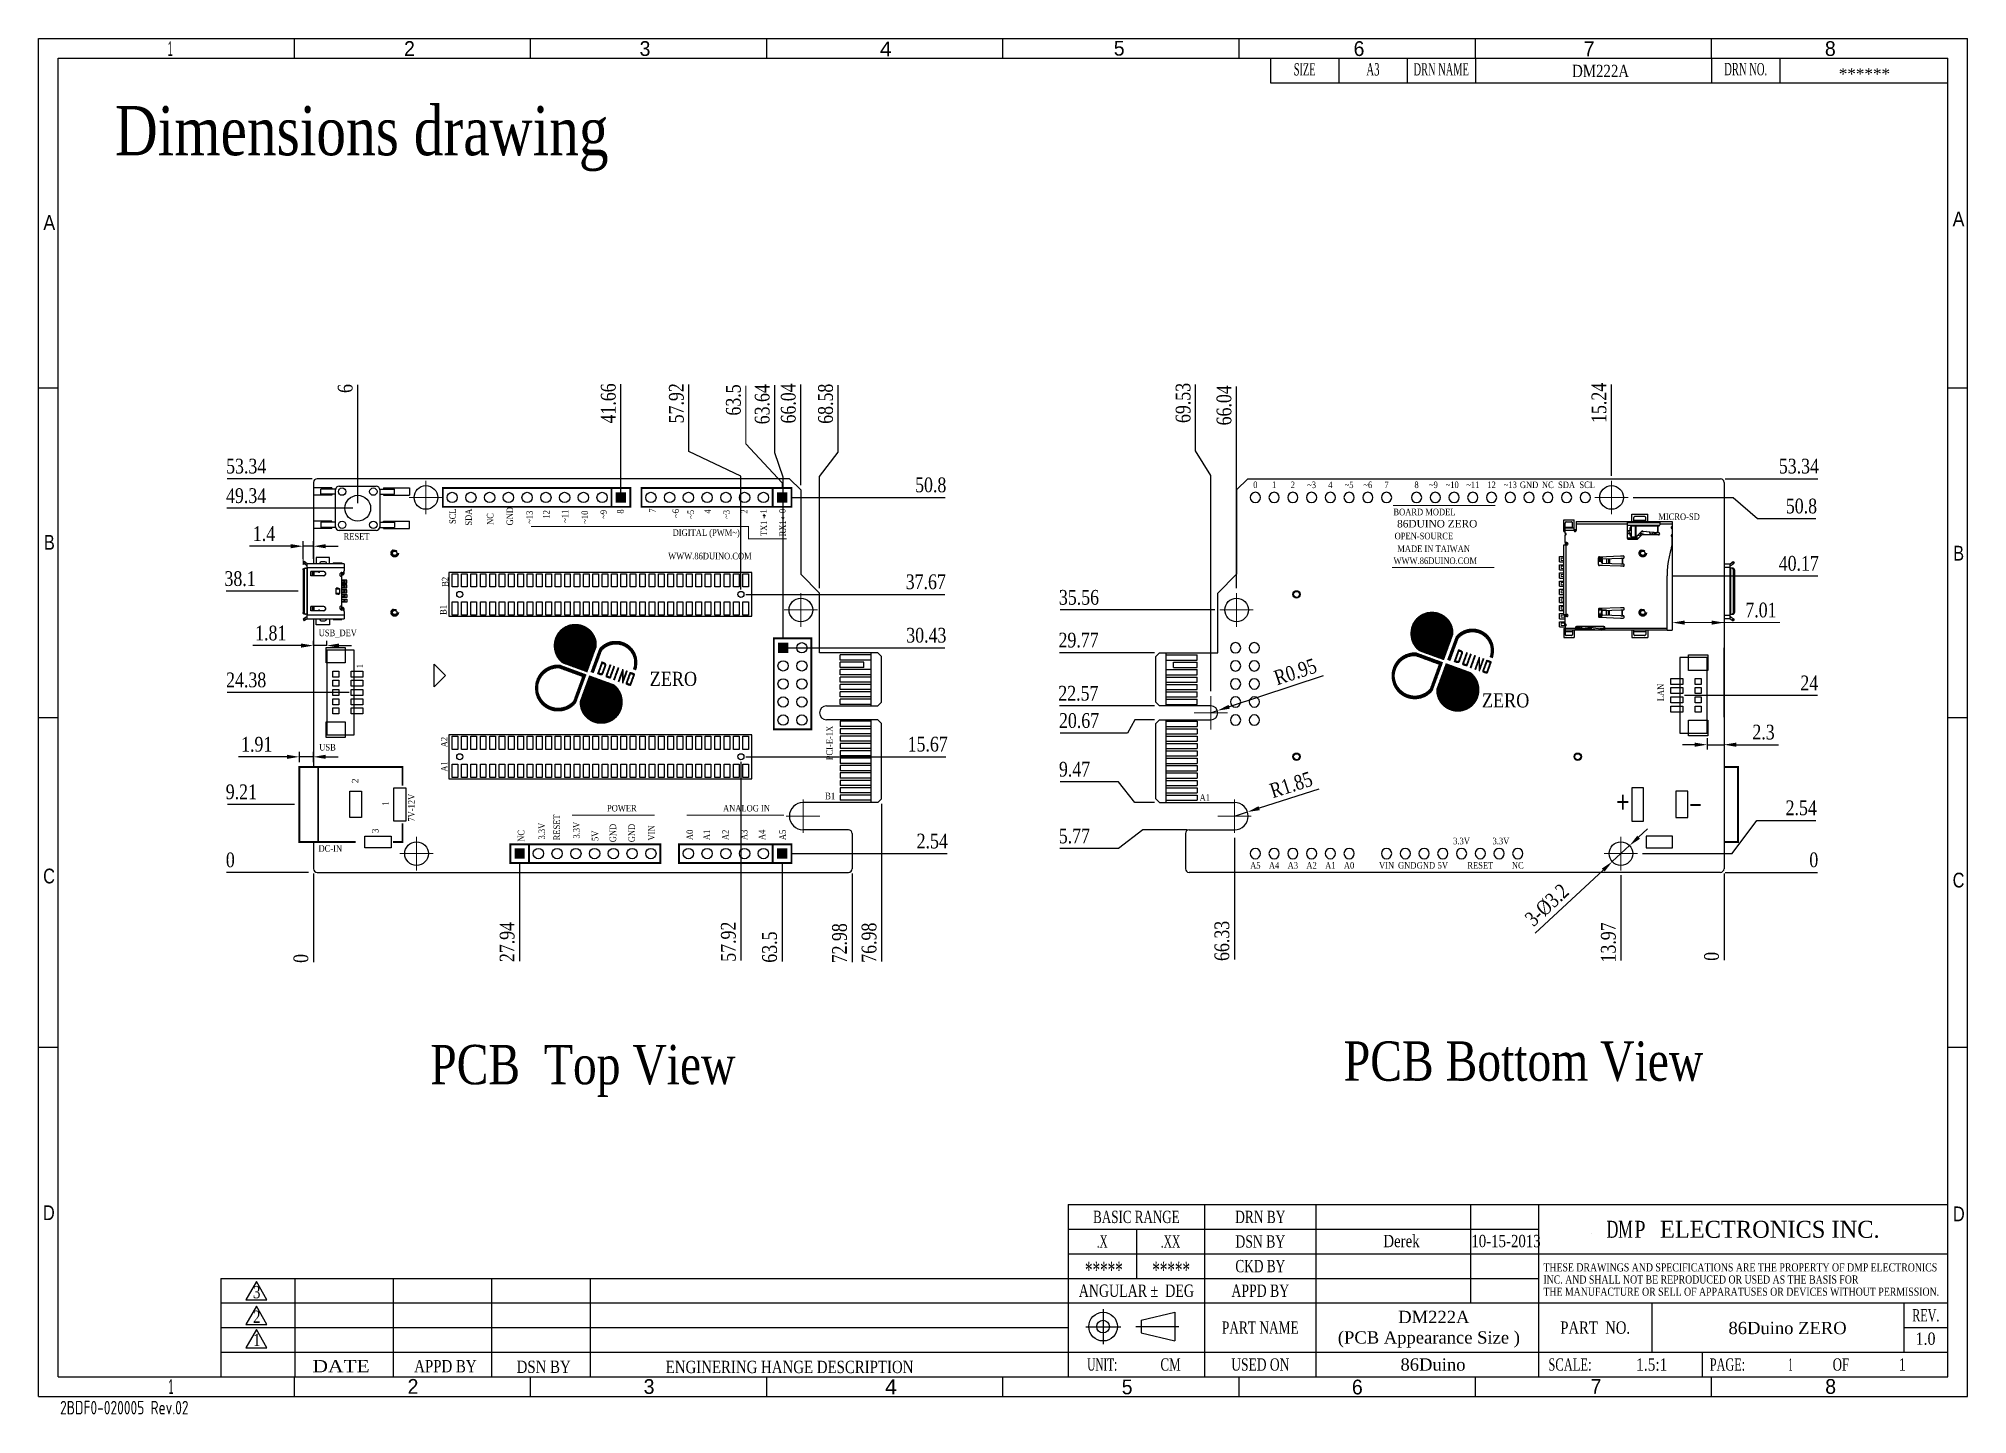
# Model space of a CAD drawing. Header units: millimetres. Extents: x 861 to 1253, y -31 to 249.
import ezdxf
from ezdxf.enums import TextEntityAlignment as Align

# ---------------------------------------------------------------- set-up
doc = ezdxf.new("R2010")
doc.units = ezdxf.units.MM
doc.header["$LTSCALE"] = 32.67
doc.header["$PDMODE"] = 3
doc.header["$PDSIZE"] = 0.3125
for name, pattern in [('CENTER', [0.6, 0.375, -0.075, 0.075, -0.075]), ('DASHED', [0.2, 0.1, -0.1]), ('HIDDEN', [0.2, 0.1, -0.1])]:
    doc.linetypes.add(name, pattern=pattern)
doc.layers.get('0').update_dxf_attribs({"linetype": 'CONTINUOUS'})
doc.layers.get('Defpoints').update_dxf_attribs({"linetype": 'CONTINUOUS'})
for name, color, linetype in [('COMP_ART', 7, 'CONTINUOUS'), ('layer 1', 7, 'CONTINUOUS'), ('PACKAGE_GEOMETRY_SILKSCREEN_TOP', 7, 'CONTINUOUS'), ('PIN_TOP', 10, 'CONTINUOUS')]:
    doc.layers.add(name, color=color, linetype=linetype)
for name, color, linetype, lineweight in [('中心線2', 1, 'CENTER', 15), ('尺寸標柱線', 3, 'CONTINUOUS', 15), ('文字線性', 7, 'CONTINUOUS', 25)]:
    doc.layers.add(name, color=color, linetype=linetype, lineweight=lineweight)
doc.styles.get("Standard").update_dxf_attribs({"font": 'times.ttf', "width": 0.8})
doc.styles.add('TEXTSTYLE_0', font='txt', dxfattribs={"width": 0.8})
doc.styles.add('型式1', font='times.ttf')
doc.dimstyles.new('ISO-25(2)', dxfattribs={"dimtxt": 3, "dimasz": 2.5, "dimexe": 1, "dimexo": 1, "dimgap": 1, "dimtad": 1, "dimlfac": 0.666667, "dimdsep": 46, "dimtxsty": 'Standard', "dimcen": 2.5, "dimclrd": 3, "dimclre": 3, "dimclrt": 2, "dimadec": 0, "dimazin": 2, "dimtfac": 1, "dimtmove": 0, "dimatfit": 3, "dimfxl": 0, "dimarcsym": 0})

msp = doc.modelspace()

# ---------------------------------------------------------------- texts
at = {"color": 2, "linetype": 'Continuous', "lineweight": 30, "style": 'TEXTSTYLE_0'}
for p, p2 in [((887.128, 245.336), (888.128, 245.336)), ((887.279, -26.584), (888.279, -26.584))]:
    msp.add_text('1', height=3, dxfattribs=at).set_placement(p, p2, align=Align.FIT)
for s, width, p, p2 in [('2', 1.1, (935.145, 245.374), (937.345, 245.374)), ('3', 1.1, (983.017, 245.367), (985.217, 245.367)), ('4', 1.2, (1031.851, 245.299), (1034.251, 245.299)), ('5', 1.1, (1079.383, 245.431), (1081.583, 245.431)), ('6', 1.1, (1128.121, 245.358), (1130.321, 245.358)), ('7', 1.1, (1174.887, 245.315), (1177.087, 245.315)), ('8', 1.1, (1223.91, 245.363), (1226.11, 245.363)), ('A', 1.2, (861.844, 210.017), (864.244, 210.017)), ('A', 1.2, (1249.863, 210.735), (1252.263, 210.735)), ('B', 1.1, (861.961, 145.012), (864.161, 145.012)), ('B', 1.1, (1249.986, 142.81), (1252.186, 142.81)), ('C', 1.2, (861.798, 77.187), (864.198, 77.187)), ('C', 1.2, (1249.864, 76.36), (1252.264, 76.36)), ('D', 1.2, (861.75, 8.751), (864.15, 8.751)), ('D', 1.2, (1249.921, 8.521), (1252.321, 8.521)), ('2', 1.1, (935.867, -26.548), (938.067, -26.548)), ('8', 1.1, (1223.973, -26.555), (1226.173, -26.555)), ('3', 1.1, (983.844, -26.572), (986.044, -26.572)), ('4', 1.2, (1032.899, -26.626), (1035.299, -26.626)), ('5', 1.1, (1080.995, -26.643), (1083.195, -26.643)), ('6', 1.1, (1127.779, -26.67), (1129.979, -26.67)), ('7', 1.1, (1176.299, -26.548), (1178.499, -26.548))]:
    msp.add_text(s, height=3, dxfattribs=dict(at, width=width)).set_placement(p, p2, align=Align.FIT)
at = {"color": 2, "linetype": 'Continuous', "lineweight": 30}
for s, height, width, p, p2 in [('SIZE', 2.5, 0.56896, (1115.966, 241.396), (1120.399, 241.396)), ('A3', 2.5, 0.594772, (1130.716, 241.396), (1133.399, 241.396)), ('DRN NAME', 2.5, 0.574832, (1140.303, 241.396), (1151.562, 241.396)), ('DRN NO.', 2.5, 0.582509, (1203.447, 241.438), (1212.168, 241.438)), ('BASIC RANGE', 2.5, 0.716977, (1075.188, 8.158), (1092.761, 8.158)), ('DRN BY', 2.5, 0.73735, (1104.058, 8.158), (1114.266, 8.158)), ('DM', 3.45, 0.646698, (1179.546, 5.158), (1184.854, 5.158)), ('P', 3.45, 0.792704, (1185.202, 5.158), (1187.448, 5.158)), (' ELECTRONICS INC.', 3.45, 0.973801, (1189.142, 5.158), (1235.028, 5.158)), ('.X', 2.5, 0.619715, (1075.925, 3.158), (1078.149, 3.158)), ('.XX', 2.5, 0.635375, (1088.925, 3.158), (1092.899, 3.158)), ('DSN BY', 2.5, 0.754377, (1104.095, 3.158), (1114.23, 3.158)), ('*****', 3.45, 0.602386, (1073.535, -3.137), (1081.207, -3.137)), ('*****', 3.45, 0.602386, (1087.206, -3.137), (1094.878, -3.137)), ('CKD BY', 2.5, 0.732083, (1104.095, -1.842), (1114.23, -1.842)), ('ANGULAR %%P  DEG', 2.5, 0.769255, (1072.272, -6.842), (1095.678, -6.842)), ('APPD BY', 2.5, 0.757957, (1103.292, -6.842), (1115.032, -6.842)), ('REV.', 2.5, 0.662823, (1241.66, -11.842), (1247.165, -11.842)), ('PART NAME', 2.5, 0.735093, (1101.36, -14.342), (1116.964, -14.342)), ('PART  NO.', 2.5, 0.808751, (1170.134, -14.342), (1184.316, -14.342)), ('1.0', 2.5, 0.877443, (1242.336, -16.592), (1246.384, -16.592)), ('UNIT:', 2.5, 0.618667, (1073.993, -21.842), (1080.081, -21.842)), ('CM', 2.5, 0.710836, (1088.871, -21.842), (1092.954, -21.842)), ('USED ON', 2.5, 0.743204, (1103.256, -21.842), (1115.068, -21.842)), ('SCALE:', 2.5, 0.690961, (1167.706, -21.842), (1176.493, -21.842)), ('1.5:1', 2.5, 0.849766, (1185.534, -21.842), (1191.895, -21.842)), ('PAGE:', 2.5, 0.673438, (1200.509, -21.842), (1207.691, -21.842)), ('1', 2.5, 0.39506, (1216.548, -21.842), (1217.277, -21.842)), ('OF', 2.5, 0.710807, (1225.485, -21.842), (1228.839, -21.842)), ('1', 2.5, 0.768655, (1238.923, -21.842), (1240.341, -21.842)), ('DATE', 2.5, 1.179756, (916.542, -22.177), (928.153, -22.177))]:
    msp.add_text(s, height=height, dxfattribs=dict(at, width=width)).set_placement(p, p2, align=Align.FIT)
at = {"color": 5}
for s, height, width, p in [('WWW.86DUINO.COM', 1.3335, 0.857143, (997.311, 143.055)), ('ZERO', 2.8575, 0.853333, (989.882, 117.337)), ('ZERO', 2.8575, 0.853333, (1159.018, 112.956))]:
    msp.add_text(s, height=height, dxfattribs=dict(at, width=width)).set_placement(p, align=Align.CENTER)
at = {"color": 2, "lineweight": 30, "width": 0.8}
for s, p in [('3', (904.455, -7.13)), ('2', (904.455, -12.136)), ('1', (904.455, -16.851))]:
    msp.add_text(s, height=2.5, dxfattribs=at).set_placement(p)
at = {"color": 2, "linetype": 'Continuous'}
msp.add_text('86Duino ZERO', height=2.5, dxfattribs=at).set_placement((1204.303, -14.426))
at = {"color": 2, "linetype": 'Continuous', "insert": (1178.315, 243.564), "char_height": 2.5, "width": 36.34, "attachment_point": 2, "line_spacing_factor": 0.9}
msp.add_mtext('DM222A', dxfattribs=at)
at = {"color": 2, "linetype": 'Continuous', "lineweight": 30, "char_height": 2.5, "attachment_point": 1}
for s, insert in [('Derek', (1134.166, 5.752)), ('10-15-2013', (1152.049, 5.752))]:
    msp.add_mtext(s, dxfattribs=dict(at, insert=insert))
at = {"color": 2, "linetype": 'Continuous', "lineweight": 30, "line_spacing_factor": 0.9}
for s, insert, char_height, width, attachment_point in [(' THESE DRAWINGS AND SPECIFICATIONS ARE THE PROPERTY OF DMP ELECTRONICS\\P INC. AND SHALL NOT BE REPRODUCED OR USED AS THE BASIS FOR\\P THE MANUFACTURE OR SELL OF APPARATUSES OR DEVICES WITHOUT PERMISSION.', (1166.198, -0.023), 1.65, 110.69325, 1), ('APPD BY', (943.548, -19.686), 2.5, 36.34, 2), ('DSN BY', (963.523, -19.807), 2.5, 36.34, 2), ('ENGINERING HANGE DESCRIPTION', (1013.494, -19.838), 2.5, 96.86255, 2), ('{\\Fiso,chineset|c136;2BDF0-020005 Rev.02}', (865.237, -27.981), 2.76, 50.11179, 1)]:
    msp.add_mtext(s, dxfattribs=dict(at, insert=insert, char_height=char_height, width=width, attachment_point=attachment_point))
at = {"layer": 'PACKAGE_GEOMETRY_SILKSCREEN_TOP', "width": 0.857143}
for s, height, p in [('B2', 1.3335, (944.162, 138.483)), ('B1', 1.3335, (943.781, 132.768)), ('1', 1.333, (926.826, 121.338)), ('A2', 1.3335, (943.971, 105.907)), ('A1', 1.3335, (943.971, 100.954))]:
    msp.add_text(s, height=height, rotation=90, dxfattribs=at).set_placement(p, align=Align.CENTER)
at = {"layer": 'PACKAGE_GEOMETRY_SILKSCREEN_TOP', "width": 0.942857}
for s, p in [('2', (925.874, 97.559)), ('1', (932.052, 92.939)), ('3', (929.952, 87.389))]:
    msp.add_text(s, height=1.333, rotation=90, dxfattribs=at).set_placement(p)
at = {"layer": 'PACKAGE_GEOMETRY_SILKSCREEN_TOP', "width": 0.857143}
msp.add_text('B1', height=1.3335, dxfattribs=at).set_placement((1020.743, 94.287))
at = {"layer": '尺寸標柱線', "color": 2, "insert": (1002.099, 175.443), "char_height": 3, "attachment_point": 5, "rotation": 90}
msp.add_mtext('63.5', dxfattribs=at)
at = {"layer": '尺寸標柱線', "color": 2, "insert": (1210.908, 132.723), "char_height": 3, "attachment_point": 5}
msp.add_mtext('7.01', dxfattribs=at)
at = {"layer": '尺寸標柱線', "linetype": 'Continuous', "char_height": 8, "attachment_point": 2, "line_spacing_factor": 0.9}
for s, insert, width in [('PCB  Top View', (971.48, 44.369), 68.6297), ('PCB Bottom View', (1162.651, 45.082), 97.3855)]:
    msp.add_mtext(s, dxfattribs=dict(at, insert=insert, width=width))
at = {"layer": '文字線性', "width": 0.857143}
for s, height, p in [('0', 1.333, (1108.155, 157.533)), ('1', 1.333, (1111.965, 157.533)), ('2', 1.333, (1115.775, 157.533)), ('~3', 1.3335, (1119.585, 157.533)), ('4', 1.333, (1123.395, 157.533)), ('~5', 1.3335, (1127.205, 157.533)), ('~6', 1.3335, (1131.015, 157.533)), ('7', 1.333, (1134.825, 157.533)), ('8', 1.333, (1140.921, 157.533)), ('~9', 1.3335, (1144.35, 157.533)), ('~10', 1.3335, (1148.16, 157.533)), ('~11', 1.3335, (1152.351, 157.533)), ('12', 1.3335, (1156.161, 157.533)), ('~13', 1.3335, (1159.971, 157.533)), ('GND', 1.3335, (1163.781, 157.533)), ('NC', 1.3335, (1167.591, 157.533)), ('SDA', 1.3335, (1171.401, 157.533)), ('SCL', 1.3335, (1175.592, 157.533)), ('DIGITAL (PWM~)', 1.3335, (996.549, 147.817)), ('MICRO-SD', 1.3335, (1194.261, 151.056)), ('RESET', 1.3335, (925.493, 147.055)), ('USB_DEV', 1.3335, (921.683, 127.434)), ('USB', 1.3335, (919.587, 104.193)), ('POWER', 1.3335, (979.404, 91.81)), ('ANALOG IN', 1.3335, (1004.741, 91.81)), ('3.3V', 1.3335, (1150.065, 85.143)), ('3.3V', 1.3335, (1158.066, 85.143)), ('DC-IN', 1.3335, (920.159, 83.619)), ('A5', 1.3335, (1108.155, 80.19)), ('A4', 1.3335, (1111.965, 80.19)), ('A3', 1.3335, (1115.775, 80.19)), ('A2', 1.3335, (1119.585, 80.19)), ('A1', 1.3335, (1123.395, 80.19)), ('A0', 1.3335, (1127.205, 80.19)), ('VIN', 1.3335, (1134.825, 80.19)), ('GND', 1.3335, (1139.016, 80.19)), ('GND', 1.3335, (1142.826, 80.19)), ('5V', 1.3335, (1146.255, 80.19)), ('RESET', 1.3335, (1153.875, 80.19)), ('NC', 1.3335, (1161.495, 80.19))]:
    msp.add_text(s, height=height, dxfattribs=at).set_placement(p, align=Align.CENTER)
for s, height, p in [('SCL', 1.3335, (945.686, 151.818)), ('SDA', 1.3335, (948.924, 151.627)), ('GND', 1.3335, (957.306, 151.818)), ('~13', 1.3335, (961.307, 151.627)), ('12', 1.3335, (964.736, 152.199)), ('~11', 1.3335, (968.546, 151.818)), ('~10', 1.3335, (972.546, 151.627)), ('~9', 1.3335, (976.356, 152.199)), ('8', 1.333, (979.785, 152.77)), ('7', 1.333, (986.262, 152.961)), ('~6', 1.3335, (991.025, 152.389)), ('~5', 1.3335, (994.073, 152.199)), ('4', 1.333, (997.502, 152.77)), ('~3', 1.3335, (1001.312, 152.199)), ('2', 1.333, (1004.931, 152.77)), ('1', 1.333, (1008.855, 152.809)), ('0', 1.333, (1012.703, 152.885)), ('NC', 1.3335, (953.306, 151.246)), ('TX1', 1.3335, (1008.932, 149.341)), ('RX1', 1.3335, (1012.742, 149.341)), ('LAN', 1.3335, (1191.213, 116.004)), ('PCI-E-1X', 1.3335, (1022.267, 105.717)), ('7V-12V', 1.3335, (937.304, 92.572)), ('RESET', 1.3335, (966.831, 88.572)), ('NC', 1.3335, (959.592, 86.857)), ('3.3V', 1.3335, (963.783, 87.81)), ('3.3V', 1.3335, (970.832, 88)), ('5V', 1.3335, (974.642, 86.857)), ('GND', 1.3335, (978.261, 87.429)), ('GND', 1.3335, (982.071, 87.429)), ('VIN', 1.3335, (986.072, 87.429)), ('A0', 1.3335, (993.882, 87.048)), ('A1', 1.3335, (997.311, 87.048)), ('A2', 1.3335, (1001.121, 87.048)), ('A3', 1.3335, (1004.931, 87.048)), ('A4', 1.3335, (1008.551, 87.048)), ('A5', 1.3335, (1012.742, 87.048))]:
    msp.add_text(s, height=height, rotation=90, dxfattribs=at).set_placement(p, align=Align.CENTER)
at = {"layer": '文字線性', "color": 5, "width": 0.857143}
for s, p in [('BOARD MODEL', (1142.521, 152.008)), ('OPEN-SOURCE', (1142.406, 147.132)), ('MADE IN TAIWAN', (1144.388, 144.541)), ('WWW.86DUINO.COM', (1144.731, 142.102))]:
    msp.add_text(s, height=1.3335, dxfattribs=at).set_placement(p, align=Align.CENTER)
at = {"layer": '文字線性', "color": 5}
msp.add_text('86DUINO ZERO', height=1.524, dxfattribs=at).set_placement((1145.112, 149.532), align=Align.CENTER)
at = {"layer": '文字線性', "width": 0.857143}
msp.add_text('A1', height=1.3335, dxfattribs=at).set_placement((1096.83, 93.978))
at = {"layer": '文字線性', "color": 2, "insert": (1226.727, 242.881), "char_height": 2.3, "attachment_point": 1, "style": '型式1'}
msp.add_mtext('******', dxfattribs=at)
at = {"layer": '文字線性', "linetype": 'Continuous', "insert": (926.542, 235.184), "char_height": 10, "width": 102.94454, "attachment_point": 2, "line_spacing_factor": 0.9}
msp.add_mtext('Dimensions drawing', dxfattribs=at)
at = {"layer": '文字線性', "color": 2, "linetype": 'ByBlock', "insert": (1124.919, -9.677), "char_height": 2.5, "attachment_point": 1, "style": '型式1'}
msp.add_mtext_dynamic_manual_height_columns('             DM222A\\P(PCB Appearance Size )', width=38.38245, gutter_width=15, heights=[0], dxfattribs=at)
at = {"layer": '文字線性', "color": 2, "insert": (1144.254, -19.345), "char_height": 2.5, "width": 36.34, "attachment_point": 2, "line_spacing_factor": 0.9, "style": '型式1'}
msp.add_mtext('86Duino', dxfattribs=at)

# ---------------------------------------------------------------- blocks, each defined once
blk = doc.blocks.new('SQUARE_109')
blk.add_solid([(0.0275, 0.0275), (0.0275, -0.0275), (-0.0275, 0.0275), (-0.0275, -0.0275)])
blk = doc.blocks.new('ROUND_110')
blk.add_circle((0, 0), 0.0275)
blk = doc.blocks.new('*D229')
at = {"layer": 'Defpoints', "color": 0}
for p in [(916.73, 80.18), (916.73, 79.43), (916.73, 63.7)]:
    blk.add_point(p, dxfattribs=at)
at = {"layer": '尺寸標柱線', "color": 3, "lineweight": -2}
blk.add_line((916.73, 79.18), (916.73, 61.18), dxfattribs=at)
at = {"layer": '尺寸標柱線', "color": 2, "insert": (914.2, 61.94), "char_height": 3, "attachment_point": 5, "rotation": 90}
blk.add_mtext('0', dxfattribs=at)
blk = doc.blocks.new('*D230')
at = {"layer": 'Defpoints', "color": 0}
for p in [(901.6, 79.43), (916.73, 79.43), (916.73, 79.43)]:
    blk.add_point(p, dxfattribs=at)
at = {"layer": '尺寸標柱線', "color": 3, "lineweight": -2}
blk.add_line((915.73, 79.43), (899.08, 79.43), dxfattribs=at)
at = {"layer": '尺寸標柱線', "color": 2, "insert": (899.84, 81.95), "char_height": 3, "attachment_point": 5}
blk.add_mtext('0', dxfattribs=at)
blk = doc.blocks.new('*D231')
at = {"layer": 'Defpoints', "color": 0}
for p in [(916.73, 79.43), (1026.2, 80.18), (1026.2, 69.84)]:
    blk.add_point(p, dxfattribs=at)
at = {"layer": '尺寸標柱線', "color": 3, "lineweight": -2}
blk.add_line((1026.2, 79.18), (1026.2, 61.2), dxfattribs=at)
at = {"layer": '尺寸標柱線', "color": 2, "insert": (1023.67, 65.02), "char_height": 3, "attachment_point": 5, "rotation": 90}
blk.add_mtext('72.98', dxfattribs=at)
blk = doc.blocks.new('*D232')
at = {"layer": 'Defpoints', "color": 0}
for p in [(1032.2, 94.38), (916.73, 79.43), (1032.2, 69.95)]:
    blk.add_point(p, dxfattribs=at)
at = {"layer": '尺寸標柱線', "color": 3, "lineweight": -2}
blk.add_line((1032.2, 93.38), (1032.2, 61.31), dxfattribs=at)
at = {"layer": '尺寸標柱線', "color": 2, "insert": (1029.67, 65.13), "char_height": 3, "attachment_point": 5, "rotation": 90}
blk.add_mtext('76.98', dxfattribs=at)
blk = doc.blocks.new('*D233')
at = {"layer": 'Defpoints', "color": 0}
for p in [(1015.79, 169.89), (1015.79, 157.15), (916.73, 79.43)]:
    blk.add_point(p, dxfattribs=at)
at = {"layer": '尺寸標柱線', "color": 3, "lineweight": -2}
blk.add_line((1015.79, 158.15), (1015.79, 178.59), dxfattribs=at)
at = {"layer": '尺寸標柱線', "color": 2, "insert": (1013.26, 174.74), "char_height": 3, "attachment_point": 5, "rotation": 90}
blk.add_mtext('66.04', dxfattribs=at)
blk = doc.blocks.new('*D234')
at = {"layer": 'Defpoints', "color": 0}
for p in [(1023.36, 169.86), (1019.6, 136.2), (916.73, 79.43)]:
    blk.add_point(p, dxfattribs=at)
at = {"layer": '尺寸標柱線', "color": 3, "lineweight": -2}
for p, q in [((1023.36, 164.86), (1023.36, 178.47)), ((1019.6, 159.86), (1023.36, 164.86)), ((1019.6, 137.2), (1019.6, 159.86))]:
    blk.add_line(p, q, dxfattribs=at)
at = {"layer": '尺寸標柱線', "color": 2, "insert": (1020.83, 174.67), "char_height": 3, "attachment_point": 5, "rotation": 90}
blk.add_mtext('68.58', dxfattribs=at)
blk = doc.blocks.new('*D235')
at = {"layer": 'Defpoints', "color": 0}
for p in [(907.9, 159.44), (917.48, 159.44), (916.73, 79.43)]:
    blk.add_point(p, dxfattribs=at)
at = {"layer": '尺寸標柱線', "color": 3, "linetype": 'ByBlock', "lineweight": -2}
blk.add_line((916.48, 159.44), (899.22, 159.44), dxfattribs=at)
at = {"layer": '尺寸標柱線', "color": 2, "insert": (903.06, 161.97), "char_height": 3, "attachment_point": 5}
blk.add_mtext('53.34', dxfattribs=at)
blk = doc.blocks.new('*D236')
at = {"layer": 'Defpoints', "color": 0}
for p in [(905.9, 93.24), (913.87, 93.24), (916.73, 79.43)]:
    blk.add_point(p, dxfattribs=at)
at = {"layer": '尺寸標柱線', "color": 3, "linetype": 'ByBlock', "lineweight": -2}
blk.add_line((912.87, 93.24), (899.27, 93.24), dxfattribs=at)
at = {"layer": '尺寸標柱線', "color": 2, "insert": (902.08, 95.77), "char_height": 3, "attachment_point": 5}
blk.add_mtext('9.21', dxfattribs=at)
blk = doc.blocks.new('*D238')
at = {"layer": 'Defpoints', "color": 0}
for p in [(905.63, 136.58), (914.63, 136.58), (916.73, 79.43)]:
    blk.add_point(p, dxfattribs=at)
at = {"layer": '尺寸標柱線', "color": 3, "linetype": 'ByBlock', "lineweight": -2}
blk.add_line((913.63, 136.58), (899.01, 136.58), dxfattribs=at)
at = {"layer": '尺寸標柱線', "color": 2, "insert": (901.82, 139.11), "char_height": 3, "attachment_point": 5}
blk.add_mtext('38.1', dxfattribs=at)
blk = doc.blocks.new('*D239')
at = {"layer": 'Defpoints', "color": 0}
for p in [(907.95, 153.44), (925.73, 153.44), (916.73, 79.43)]:
    blk.add_point(p, dxfattribs=at)
at = {"layer": '尺寸標柱線', "color": 3, "linetype": 'ByBlock', "lineweight": -2}
blk.add_line((924.73, 153.44), (899.16, 153.44), dxfattribs=at)
at = {"layer": '尺寸標柱線', "color": 2, "insert": (903.05, 155.97), "char_height": 3, "attachment_point": 5}
blk.add_mtext('49.34', dxfattribs=at)
blk = doc.blocks.new('*D240')
at = {"layer": 'Defpoints', "color": 0}
for p in [(916.73, 79.43), (958.64, 82.19), (958.64, 70.16)]:
    blk.add_point(p, dxfattribs=at)
at = {"layer": '尺寸標柱線', "color": 3, "linetype": 'ByBlock', "lineweight": -2}
blk.add_line((958.64, 81.19), (958.64, 61.38), dxfattribs=at)
at = {"layer": '尺寸標柱線', "color": 2, "insert": (956.11, 65.27), "char_height": 3, "attachment_point": 5, "rotation": 90}
blk.add_mtext('27.94', dxfattribs=at)
blk = doc.blocks.new('*D241')
at = {"layer": 'Defpoints', "color": 0}
for p in [(916.73, 79.43), (1011.98, 82.19), (1011.98, 68.15)]:
    blk.add_point(p, dxfattribs=at)
at = {"layer": '尺寸標柱線', "color": 3, "linetype": 'ByBlock', "lineweight": -2}
blk.add_line((1011.98, 81.19), (1011.98, 61.34), dxfattribs=at)
at = {"layer": '尺寸標柱線', "color": 2, "insert": (1009.45, 64.24), "char_height": 3, "attachment_point": 5, "rotation": 90}
blk.add_mtext('63.5', dxfattribs=at)
blk = doc.blocks.new('*D242')
at = {"layer": 'Defpoints', "color": 0}
for p in [(1003.61, 102.93), (916.73, 79.43), (1003.61, 70.17)]:
    blk.add_point(p, dxfattribs=at)
at = {"layer": '尺寸標柱線', "color": 3, "linetype": 'ByBlock', "lineweight": -2}
blk.add_line((1003.61, 101.93), (1003.61, 61.51), dxfattribs=at)
at = {"layer": '尺寸標柱線', "color": 2, "insert": (1001.08, 65.34), "char_height": 3, "attachment_point": 5, "rotation": 90}
blk.add_mtext('57.92', dxfattribs=at)
blk = doc.blocks.new('*D243')
at = {"layer": 'Defpoints', "color": 0}
for p in [(1003.61, 102.93), (1036.86, 102.93), (916.73, 79.43)]:
    blk.add_point(p, dxfattribs=at)
at = {"layer": '尺寸標柱線', "color": 3, "linetype": 'ByBlock', "lineweight": -2}
blk.add_line((1004.61, 102.93), (1045.26, 102.93), dxfattribs=at)
at = {"layer": '尺寸標柱線', "color": 2, "insert": (1041.56, 105.46), "char_height": 3, "attachment_point": 5}
blk.add_mtext('15.67', dxfattribs=at)
blk = doc.blocks.new('*D244')
at = {"layer": 'Defpoints', "color": 0}
for p in [(1013.03, 155.63), (1038.27, 155.63), (916.73, 79.43)]:
    blk.add_point(p, dxfattribs=at)
at = {"layer": '尺寸標柱線', "color": 3, "linetype": 'ByBlock', "lineweight": -2}
blk.add_line((1014.03, 155.63), (1045.1, 155.63), dxfattribs=at)
at = {"layer": '尺寸標柱線', "color": 2, "insert": (1042.18, 158.16), "char_height": 3, "attachment_point": 5}
blk.add_mtext('50.8', dxfattribs=at)
blk = doc.blocks.new('*D245')
at = {"layer": 'Defpoints', "color": 0}
for p in [(1012.19, 125.07), (1036.53, 125.07), (916.73, 79.43)]:
    blk.add_point(p, dxfattribs=at)
at = {"layer": '尺寸標柱線', "color": 3, "linetype": 'ByBlock', "lineweight": -2}
blk.add_line((1013.19, 125.07), (1045.06, 125.07), dxfattribs=at)
at = {"layer": '尺寸標柱線', "color": 2, "insert": (1041.29, 127.6), "char_height": 3, "attachment_point": 5}
blk.add_mtext('30.43', dxfattribs=at)
blk = doc.blocks.new('*D246')
at = {"layer": 'Defpoints', "color": 0}
for p in [(1013.03, 83.24), (1038.49, 83.24), (916.73, 79.43)]:
    blk.add_point(p, dxfattribs=at)
at = {"layer": '尺寸標柱線', "color": 3, "linetype": 'ByBlock', "lineweight": -2}
blk.add_line((1014.03, 83.24), (1045.49, 83.24), dxfattribs=at)
at = {"layer": '尺寸標柱線', "color": 2, "insert": (1042.49, 85.77), "char_height": 3, "attachment_point": 5}
blk.add_mtext('2.54', dxfattribs=at)
blk = doc.blocks.new('*D247')
at = {"layer": 'Defpoints', "color": 0}
for p in [(1003.61, 135.93), (1036.35, 135.93), (916.73, 79.43)]:
    blk.add_point(p, dxfattribs=at)
at = {"layer": '尺寸標柱線', "color": 3, "linetype": 'ByBlock', "lineweight": -2}
blk.add_line((1004.61, 135.93), (1045.02, 135.93), dxfattribs=at)
at = {"layer": '尺寸標柱線', "color": 2, "insert": (1041.18, 138.46), "char_height": 3, "attachment_point": 5}
blk.add_mtext('37.67', dxfattribs=at)
blk = doc.blocks.new('*D248')
at = {"layer": 'Defpoints', "color": 0}
for p in [(979.21, 169.85), (979.21, 155.63), (916.73, 79.43)]:
    blk.add_point(p, dxfattribs=at)
at = {"layer": '尺寸標柱線', "color": 3, "linetype": 'ByBlock', "lineweight": -2}
blk.add_line((979.21, 156.63), (979.21, 178.63), dxfattribs=at)
at = {"layer": '尺寸標柱線', "color": 2, "insert": (976.68, 174.74), "char_height": 3, "attachment_point": 5, "rotation": 90}
blk.add_mtext('41.66', dxfattribs=at)
blk = doc.blocks.new('*D249')
at = {"layer": 'Defpoints', "color": 0}
for p in [(1010.48, 169.73), (1012.19, 126.12), (916.73, 79.43)]:
    blk.add_point(p, dxfattribs=at)
at = {"layer": '尺寸標柱線', "color": 3, "linetype": 'ByBlock', "lineweight": -2}
for p, q in [((1010.48, 164.73), (1010.48, 178.43)), ((1012.19, 159.73), (1010.48, 164.73)), ((1012.19, 127.12), (1012.19, 159.73))]:
    blk.add_line(p, q, dxfattribs=at)
at = {"layer": '尺寸標柱線', "color": 2, "insert": (1007.95, 174.58), "char_height": 3, "attachment_point": 5, "rotation": 90}
blk.add_mtext('63.64', dxfattribs=at)
blk = doc.blocks.new('*D250')
at = {"layer": 'Defpoints', "color": 0}
for p in [(925.73, 176.03), (925.73, 153.44), (916.73, 79.43)]:
    blk.add_point(p, dxfattribs=at)
at = {"layer": '尺寸標柱線', "color": 3, "linetype": 'ByBlock', "lineweight": -2}
blk.add_line((925.73, 154.44), (925.73, 178.51), dxfattribs=at)
at = {"layer": '尺寸標柱線', "color": 2, "insert": (923.2, 177.77), "char_height": 3, "attachment_point": 5, "rotation": 90}
blk.add_mtext('6', dxfattribs=at)
blk = doc.blocks.new('*D251')
at = {"layer": 'Defpoints', "color": 0}
for p in [(913.87, 102.91), (913.87, 100.86), (916.73, 100.86)]:
    blk.add_point(p, dxfattribs=at)
at = {"layer": '尺寸標柱線', "color": 3, "linetype": 'ByBlock', "lineweight": -2}
for p, q in [((911.37, 102.91), (901.52, 102.91)), ((913.87, 101.86), (913.87, 103.91)), ((916.73, 102.91), (913.87, 102.91)), ((916.73, 101.86), (916.73, 103.91)), ((919.23, 102.91), (921.73, 102.91))]:
    blk.add_line(p, q, dxfattribs=at)
at = {"layer": '尺寸標柱線', "color": 3}
for points in [[(911.37, 103.33), (911.37, 102.5), (913.87, 102.91)], [(919.23, 103.33), (919.23, 102.5), (916.73, 102.91)]]:
    blk.add_solid(points, dxfattribs=at)
at = {"layer": '尺寸標柱線', "color": 2, "insert": (905.2, 105.44), "char_height": 3, "attachment_point": 5}
blk.add_mtext('1.91', dxfattribs=at)
blk = doc.blocks.new('*D253')
at = {"layer": 'Defpoints', "color": 0}
for p in [(914.63, 145.72), (914.63, 142.17), (916.73, 142.17)]:
    blk.add_point(p, dxfattribs=at)
at = {"layer": '尺寸標柱線', "color": 3, "linetype": 'ByBlock', "lineweight": -2}
for p, q in [((912.13, 145.72), (903.74, 145.72)), ((914.63, 143.17), (914.63, 146.72)), ((916.73, 145.72), (914.63, 145.72)), ((916.73, 143.17), (916.73, 146.72)), ((919.23, 145.72), (921.73, 145.72))]:
    blk.add_line(p, q, dxfattribs=at)
at = {"layer": '尺寸標柱線', "color": 3}
for points in [[(912.13, 146.14), (912.13, 145.3), (914.63, 145.72)], [(919.23, 146.14), (919.23, 145.3), (916.73, 145.72)]]:
    blk.add_solid(points, dxfattribs=at)
at = {"layer": '尺寸標柱線', "color": 2, "insert": (906.68, 148.25), "char_height": 3, "attachment_point": 5}
blk.add_mtext('1.4', dxfattribs=at)
blk = doc.blocks.new('*D254')
at = {"layer": 'Defpoints', "color": 0}
for p in [(1203.4, 80.18), (1203.4, 79.43), (1203.4, 64.12)]:
    blk.add_point(p, dxfattribs=at)
at = {"layer": '尺寸標柱線', "color": 3, "linetype": 'ByBlock', "lineweight": -2}
blk.add_line((1203.4, 79.18), (1203.4, 61.6), dxfattribs=at)
at = {"layer": '尺寸標柱線', "color": 2, "insert": (1200.88, 62.36), "char_height": 3, "attachment_point": 5, "rotation": 90}
blk.add_mtext('0', dxfattribs=at)
blk = doc.blocks.new('*D255')
at = {"layer": 'Defpoints', "color": 0}
for p in [(1182.45, 79.84), (1203.4, 79.43), (1182.45, 69.9)]:
    blk.add_point(p, dxfattribs=at)
at = {"layer": '尺寸標柱線', "color": 3, "linetype": 'ByBlock', "lineweight": -2}
blk.add_line((1182.45, 78.84), (1182.45, 61.49), dxfattribs=at)
at = {"layer": '尺寸標柱線', "color": 2, "insert": (1179.92, 65.19), "char_height": 3, "attachment_point": 5, "rotation": 90}
blk.add_mtext('13.97', dxfattribs=at)
blk = doc.blocks.new('*D256')
at = {"layer": 'Defpoints', "color": 0}
for p in [(1103.91, 87.46), (1203.4, 79.43), (1103.91, 70.26)]:
    blk.add_point(p, dxfattribs=at)
at = {"layer": '尺寸標柱線', "color": 3, "linetype": 'ByBlock', "lineweight": -2}
blk.add_line((1103.91, 86.46), (1103.91, 61.73), dxfattribs=at)
at = {"layer": '尺寸標柱線', "color": 2, "insert": (1101.38, 65.5), "char_height": 3, "attachment_point": 5, "rotation": 90}
blk.add_mtext('66.33', dxfattribs=at)
blk = doc.blocks.new('*D257')
at = {"layer": 'Defpoints', "color": 0}
for p in [(1095.2, 88.08), (1075.32, 84.27), (1203.4, 79.43)]:
    blk.add_point(p, dxfattribs=at)
at = {"layer": '尺寸標柱線', "color": 3, "linetype": 'ByBlock', "lineweight": -2}
for p, q in [((1085.32, 88.08), (1080.32, 84.27)), ((1094.2, 88.08), (1085.32, 88.08)), ((1080.32, 84.27), (1068.44, 84.27))]:
    blk.add_line(p, q, dxfattribs=at)
at = {"layer": '尺寸標柱線', "color": 2, "insert": (1071.38, 86.8), "char_height": 3, "attachment_point": 5}
blk.add_mtext('5.77', dxfattribs=at)
blk = doc.blocks.new('*D258')
at = {"layer": 'Defpoints', "color": 0}
for p in [(1075.36, 97.84), (1088.68, 93.63), (1203.4, 79.43)]:
    blk.add_point(p, dxfattribs=at)
at = {"layer": '尺寸標柱線', "color": 3, "linetype": 'ByBlock', "lineweight": -2}
for p, q in [((1080.36, 97.84), (1068.46, 97.84)), ((1083.68, 93.63), (1080.36, 97.84)), ((1087.68, 93.63), (1083.68, 93.63))]:
    blk.add_line(p, q, dxfattribs=at)
at = {"layer": '尺寸標柱線', "color": 2, "insert": (1071.41, 100.37), "char_height": 3, "attachment_point": 5}
blk.add_mtext('9.47', dxfattribs=at)
blk = doc.blocks.new('*D259')
at = {"layer": 'Defpoints', "color": 0}
for p in [(1077.06, 113.28), (1088.68, 113.28), (1203.4, 79.43)]:
    blk.add_point(p, dxfattribs=at)
at = {"layer": '尺寸標柱線', "color": 3, "linetype": 'ByBlock', "lineweight": -2}
blk.add_line((1087.68, 113.28), (1068.32, 113.28), dxfattribs=at)
at = {"layer": '尺寸標柱線', "color": 2, "insert": (1072.19, 115.81), "char_height": 3, "attachment_point": 5}
blk.add_mtext('22.57', dxfattribs=at)
blk = doc.blocks.new('*D260')
at = {"layer": 'Defpoints', "color": 0}
for p in [(1088.68, 110.43), (1077.2, 107.73), (1203.4, 79.43)]:
    blk.add_point(p, dxfattribs=at)
at = {"layer": '尺寸標柱線', "color": 3, "linetype": 'ByBlock', "lineweight": -2}
for p, q in [((1083.68, 110.43), (1082.2, 107.73)), ((1087.68, 110.43), (1083.68, 110.43)), ((1082.2, 107.73), (1068.46, 107.73))]:
    blk.add_line(p, q, dxfattribs=at)
at = {"layer": '尺寸標柱線', "color": 2, "insert": (1072.33, 110.26), "char_height": 3, "attachment_point": 5}
blk.add_mtext('20.67', dxfattribs=at)
blk = doc.blocks.new('*D261')
at = {"layer": 'Defpoints', "color": 0}
for p in [(1077.1, 124.08), (1088.68, 124.08), (1203.4, 79.43)]:
    blk.add_point(p, dxfattribs=at)
at = {"layer": '尺寸標柱線', "color": 3, "linetype": 'ByBlock', "lineweight": -2}
blk.add_line((1087.68, 124.08), (1068.36, 124.08), dxfattribs=at)
at = {"layer": '尺寸標柱線', "color": 2, "insert": (1072.23, 126.61), "char_height": 3, "attachment_point": 5}
blk.add_mtext('29.77', dxfattribs=at)
blk = doc.blocks.new('*D262')
at = {"layer": 'Defpoints', "color": 0}
for p in [(1202.65, 79.43), (1203.4, 79.43), (1219.89, 79.43)]:
    blk.add_point(p, dxfattribs=at)
at = {"layer": '尺寸標柱線', "color": 3, "linetype": 'ByBlock', "lineweight": -2}
blk.add_line((1203.65, 79.43), (1222.41, 79.43), dxfattribs=at)
at = {"layer": '尺寸標柱線', "color": 2, "insert": (1221.65, 81.95), "char_height": 3, "attachment_point": 5}
blk.add_mtext('0', dxfattribs=at)
blk = doc.blocks.new('*D264')
at = {"layer": 'Defpoints', "color": 0}
for p in [(1191.84, 139.68), (1213.72, 139.68), (1203.4, 79.43)]:
    blk.add_point(p, dxfattribs=at)
at = {"layer": '尺寸標柱線', "color": 3, "linetype": 'ByBlock', "lineweight": -2}
blk.add_line((1192.84, 139.68), (1222.48, 139.68), dxfattribs=at)
at = {"layer": '尺寸標柱線', "color": 2, "insert": (1218.6, 142.21), "char_height": 3, "attachment_point": 5}
blk.add_mtext('40.17', dxfattribs=at)
blk = doc.blocks.new('*D265')
at = {"layer": 'Defpoints', "color": 0}
for p in [(1180.54, 170.13), (1180.54, 159.03), (1203.4, 79.43)]:
    blk.add_point(p, dxfattribs=at)
at = {"layer": '尺寸標柱線', "color": 3, "linetype": 'ByBlock', "lineweight": -2}
blk.add_line((1180.54, 160.03), (1180.54, 178.56), dxfattribs=at)
at = {"layer": '尺寸標柱線', "color": 2, "insert": (1178.01, 174.85), "char_height": 3, "attachment_point": 5, "rotation": 90}
blk.add_mtext('15.24', dxfattribs=at)
blk = doc.blocks.new('*D266')
at = {"layer": 'Defpoints', "color": 0}
for p in [(1202.65, 159.44), (1213.78, 159.44), (1203.4, 79.43)]:
    blk.add_point(p, dxfattribs=at)
at = {"layer": '尺寸標柱線', "color": 3, "linetype": 'ByBlock', "lineweight": -2}
blk.add_line((1203.65, 159.44), (1222.46, 159.44), dxfattribs=at)
at = {"layer": '尺寸標柱線', "color": 2, "insert": (1218.62, 161.97), "char_height": 3, "attachment_point": 5}
blk.add_mtext('53.34', dxfattribs=at)
blk = doc.blocks.new('*D267')
at = {"layer": 'Defpoints', "color": 0}
for p in [(1077.16, 132.77), (1100.94, 132.77), (1203.4, 79.43)]:
    blk.add_point(p, dxfattribs=at)
at = {"layer": '尺寸標柱線', "color": 3, "linetype": 'ByBlock', "lineweight": -2}
blk.add_line((1099.94, 132.77), (1068.47, 132.77), dxfattribs=at)
at = {"layer": '尺寸標柱線', "color": 2, "insert": (1072.31, 135.3), "char_height": 3, "attachment_point": 5}
blk.add_mtext('35.56', dxfattribs=at)
blk = doc.blocks.new('*D268')
at = {"layer": 'Defpoints', "color": 0}
for p in [(1215.09, 89.99), (1185.85, 83.24), (1203.4, 79.43)]:
    blk.add_point(p, dxfattribs=at)
at = {"layer": '尺寸標柱線', "color": 3, "linetype": 'ByBlock', "lineweight": -2}
for p, q in [((1205.09, 83.24), (1210.09, 89.99)), ((1210.09, 89.99), (1222.09, 89.99)), ((1186.85, 83.24), (1205.09, 83.24))]:
    blk.add_line(p, q, dxfattribs=at)
at = {"layer": '尺寸標柱線', "color": 2, "insert": (1219.09, 92.52), "char_height": 3, "attachment_point": 5}
blk.add_mtext('2.54', dxfattribs=at)
blk = doc.blocks.new('*D269')
at = {"layer": 'Defpoints', "color": 0}
for p in [(1183.94, 155.63), (1215.23, 151.33), (1203.4, 79.43)]:
    blk.add_point(p, dxfattribs=at)
at = {"layer": '尺寸標柱線', "color": 3, "linetype": 'ByBlock', "lineweight": -2}
for p, q in [((1184.94, 155.63), (1205.23, 155.63)), ((1205.23, 155.63), (1210.23, 151.33)), ((1210.23, 151.33), (1222.05, 151.33))]:
    blk.add_line(p, q, dxfattribs=at)
at = {"layer": '尺寸標柱線', "color": 2, "insert": (1219.14, 153.86), "char_height": 3, "attachment_point": 5}
blk.add_mtext('50.8', dxfattribs=at)
blk = doc.blocks.new('*D270')
at = {"layer": 'Defpoints', "color": 0}
for p in [(1104.34, 169.51), (1104.34, 136.17), (1203.4, 79.43)]:
    blk.add_point(p, dxfattribs=at)
at = {"layer": '尺寸標柱線', "color": 3, "linetype": 'ByBlock', "lineweight": -2}
blk.add_line((1104.34, 137.17), (1104.34, 178.21), dxfattribs=at)
at = {"layer": '尺寸標柱線', "color": 2, "insert": (1101.81, 174.36), "char_height": 3, "attachment_point": 5, "rotation": 90}
blk.add_mtext('66.04', dxfattribs=at)
blk = doc.blocks.new('*D271')
at = {"layer": 'Defpoints', "color": 0}
for p in [(1096.02, 170.08), (1099.11, 115.26), (1203.4, 79.43)]:
    blk.add_point(p, dxfattribs=at)
at = {"layer": '尺寸標柱線', "color": 3, "linetype": 'ByBlock', "lineweight": -2}
for p, q in [((1096.02, 165.08), (1096.02, 178.61)), ((1099.11, 160.08), (1096.02, 165.08)), ((1099.11, 116.26), (1099.11, 160.08))]:
    blk.add_line(p, q, dxfattribs=at)
at = {"layer": '尺寸標柱線', "color": 2, "insert": (1093.49, 174.84), "char_height": 3, "attachment_point": 5, "rotation": 90}
blk.add_mtext('69.53', dxfattribs=at)
blk = doc.blocks.new('*D272')
at = {"layer": 'Defpoints', "color": 0}
for p in [(1103.91, 90.86), (1106.55, 91.71)]:
    blk.add_point(p, dxfattribs=at)
at = {"layer": '尺寸標柱線', "color": 3, "linetype": 'ByBlock', "lineweight": -2}
for p, q in [((1121.09, 96.37), (1108.93, 92.47)), ((1103.91, 90.86), (1106.55, 91.71))]:
    blk.add_line(p, q, dxfattribs=at)
at = {"layer": '尺寸標柱線', "color": 3}
blk.add_solid([(1108.81, 92.87), (1109.06, 92.07), (1106.55, 91.71)], dxfattribs=at)
at = {"layer": '尺寸標柱線', "color": 2, "insert": (1115.43, 97.21), "char_height": 3, "attachment_point": 5, "rotation": 17.7866}
blk.add_mtext('R1.85', dxfattribs=at)
blk = doc.blocks.new('*D273')
at = {"layer": 'Defpoints', "color": 0}
for p in [(1099.11, 111.86), (1100.46, 112.3)]:
    blk.add_point(p, dxfattribs=at)
at = {"layer": '尺寸標柱線', "color": 3, "linetype": 'ByBlock', "lineweight": -2}
for p, q in [((1121.96, 119.39), (1102.84, 113.09)), ((1099.11, 111.86), (1100.46, 112.3))]:
    blk.add_line(p, q, dxfattribs=at)
at = {"layer": '尺寸標柱線', "color": 3}
blk.add_solid([(1102.71, 113.48), (1102.97, 112.69), (1100.46, 112.3)], dxfattribs=at)
at = {"layer": '尺寸標柱線', "color": 2, "insert": (1116.29, 120.19), "char_height": 3, "attachment_point": 5, "rotation": 18.2483}
blk.add_mtext('R0.95', dxfattribs=at)
blk = doc.blocks.new('*D274')
at = {"layer": 'Defpoints', "color": 0}
for p in [(1184.21, 84.87), (1180.69, 81.61)]:
    blk.add_point(p, dxfattribs=at)
at = {"layer": '尺寸標柱線', "color": 3, "linetype": 'ByBlock', "lineweight": -2}
for p, q in [((1186.04, 86.57), (1187.88, 88.27)), ((1184.21, 84.87), (1180.69, 81.61)), ((1165.03, 67.1), (1178.85, 79.91))]:
    blk.add_line(p, q, dxfattribs=at)
at = {"layer": '尺寸標柱線', "color": 3}
for points in [[(1185.76, 86.87), (1186.33, 86.26), (1184.21, 84.87)], [(1178.57, 80.21), (1179.14, 79.6), (1180.69, 81.61)]]:
    blk.add_solid(points, dxfattribs=at)
at = {"layer": '尺寸標柱線', "color": 2, "insert": (1167.44, 72.78), "char_height": 3, "attachment_point": 5, "rotation": 42.8117}
blk.add_mtext('3-%%c3.2', dxfattribs=at)
blk = doc.blocks.new('*D276')
at = {"layer": 'Defpoints', "color": 0}
for p in [(993.04, 169.94), (1003.61, 135.93), (916.73, 79.43)]:
    blk.add_point(p, dxfattribs=at)
at = {"layer": '尺寸標柱線', "color": 3, "linetype": 'ByBlock', "lineweight": -2}
for p, q in [((993.04, 164.94), (993.04, 178.6)), ((1003.61, 159.94), (993.04, 164.94)), ((1003.61, 136.93), (1003.61, 159.94))]:
    blk.add_line(p, q, dxfattribs=at)
at = {"layer": '尺寸標柱線', "color": 2, "insert": (990.51, 174.77), "char_height": 3, "attachment_point": 5, "rotation": 90}
blk.add_mtext('57.92', dxfattribs=at)
blk = doc.blocks.new('*D279')
at = {"layer": 'Defpoints', "color": 0}
for p in [(907.91, 115.99), (925, 115.99), (916.73, 79.43)]:
    blk.add_point(p, dxfattribs=at)
at = {"layer": '尺寸標柱線', "color": 3, "linetype": 'ByBlock', "lineweight": -2}
blk.add_line((924, 115.99), (899.21, 115.99), dxfattribs=at)
at = {"layer": '尺寸標柱線', "color": 2, "insert": (903.06, 118.52), "char_height": 3, "attachment_point": 5}
blk.add_mtext('24.38', dxfattribs=at)
blk = doc.blocks.new('*D280')
at = {"layer": 'Defpoints', "color": 0}
for p in [(916.73, 125.52), (916.73, 124.62), (919.45, 124.62)]:
    blk.add_point(p, dxfattribs=at)
at = {"layer": '尺寸標柱線', "color": 3, "linetype": 'ByBlock', "lineweight": -2}
for p, q in [((914.23, 125.52), (904.38, 125.52)), ((916.73, 125.62), (916.73, 126.52)), ((919.45, 125.52), (916.73, 125.52)), ((919.45, 125.62), (919.45, 126.52)), ((921.95, 125.52), (924.45, 125.52))]:
    blk.add_line(p, q, dxfattribs=at)
at = {"layer": '尺寸標柱線', "color": 3}
for points in [[(914.23, 125.94), (914.23, 125.1), (916.73, 125.52)], [(921.95, 125.94), (921.95, 125.1), (919.45, 125.52)]]:
    blk.add_solid(points, dxfattribs=at)
at = {"layer": '尺寸標柱線', "color": 2, "insert": (908.05, 128.05), "char_height": 3, "attachment_point": 5}
blk.add_mtext('1.81', dxfattribs=at)
blk = doc.blocks.new('*D281')
at = {"layer": 'Defpoints', "color": 0}
for p in [(1194.4, 115.43), (1218.06, 115.43), (1203.4, 79.43)]:
    blk.add_point(p, dxfattribs=at)
at = {"layer": '尺寸標柱線', "color": 3, "linetype": 'ByBlock', "lineweight": -2}
blk.add_line((1195.4, 115.43), (1222.41, 115.43), dxfattribs=at)
at = {"layer": '尺寸標柱線', "color": 2, "insert": (1220.73, 117.93), "char_height": 3, "attachment_point": 5}
blk.add_mtext('24', dxfattribs=at)
blk = doc.blocks.new('*D282')
at = {"layer": 'Defpoints', "color": 0}
for p in [(1199.95, 107.74), (1203.4, 107.74), (1203.4, 105.38)]:
    blk.add_point(p, dxfattribs=at)
at = {"layer": '尺寸標柱線', "color": 3, "linetype": 'ByBlock', "lineweight": -2}
for p, q in [((1199.95, 106.74), (1199.95, 104.38)), ((1203.4, 106.74), (1203.4, 104.38)), ((1197.45, 105.38), (1194.95, 105.38)), ((1199.95, 105.38), (1203.4, 105.38)), ((1205.9, 105.38), (1214.46, 105.38))]:
    blk.add_line(p, q, dxfattribs=at)
at = {"layer": '尺寸標柱線', "color": 3}
for points in [[(1197.45, 105.8), (1197.45, 104.96), (1199.95, 105.38)], [(1205.9, 105.8), (1205.9, 104.96), (1203.4, 105.38)]]:
    blk.add_solid(points, dxfattribs=at)
at = {"layer": '尺寸標柱線', "color": 2, "insert": (1211.43, 107.91), "char_height": 3, "attachment_point": 5}
blk.add_mtext('2.3', dxfattribs=at)

# ---------------------------------------------------------------- dimensions: what is measured, and where the dimension line sits
at = {"layer": '尺寸標柱線'}
for feature_location, offset, dtype, origin, picture, middle in [((1003.609, 135.933), (-10.564, 34.01), 1, (916.73, 79.428), '*D276', (990.515, 174.771)), ((979.214, 155.628), (0, 14.218), 1, (916.73, 79.428), '*D248', (976.683, 174.737)), ((1012.19, 126.121), (-1.71, 43.609), 1, (916.73, 79.428), '*D249', (1007.949, 174.579)), ((925.73, 153.438), (0, 22.593), 1, (916.73, 79.428), '*D250', (923.204, 177.772)), ((1099.11, 115.258), (-3.086, 54.822), 1, (1203.405, 79.428), '*D271', (1093.493, 174.844)), ((1104.345, 136.168), (0, 33.343), 1, (1203.405, 79.428), '*D270', (1101.814, 174.36)), ((1180.545, 159.028), (0, 11.101), 1, (1203.405, 79.428), '*D265', (1178.014, 174.846)), ((917.48, 159.438), (-9.575, 0), 0, (916.73, 79.428), '*D235', (903.064, 161.968)), ((1202.655, 159.438), (11.124, 0), 0, (1203.405, 79.428), '*D266', (1218.619, 161.968)), ((925.73, 153.438), (-17.778, 0), 0, (916.73, 79.428), '*D239', (903.054, 155.968)), ((1013.027, 155.628), (25.243, 0), 0, (916.73, 79.428), '*D244', (1042.184, 158.158)), ((1183.945, 155.628), (31.282, -4.303), 0, (1203.405, 79.428), '*D269', (1219.14, 153.855)), ((1191.842, 139.683), (21.882, 0), 0, (1203.405, 79.428), '*D264', (1218.604, 142.213)), ((914.63, 136.578), (-8.997, 0), 0, (916.73, 79.428), '*D238', (901.82, 139.108)), ((1003.609, 135.933), (32.738, 0), 0, (916.73, 79.428), '*D247', (1041.184, 138.463)), ((1100.945, 132.768), (-23.786, 0), 0, (1203.405, 79.428), '*D267', (1072.312, 135.298)), ((1012.19, 125.073), (24.337, 0), 0, (916.73, 79.428), '*D245', (1041.295, 127.603)), ((1088.685, 124.083), (-11.59, 0), 0, (1203.405, 79.428), '*D261', (1072.225, 126.613)), ((924.999, 115.991), (-17.092, 0), 0, (916.73, 79.428), '*D279', (903.061, 118.521)), ((1088.685, 113.283), (-11.622, 0), 0, (1203.405, 79.428), '*D259', (1072.192, 115.813)), ((1194.404, 115.428), (23.657, 0), 0, (1203.405, 79.428), '*D281', (1220.734, 117.928)), ((1088.685, 110.433), (-11.48, -2.708), 0, (1203.405, 79.428), '*D260', (1072.334, 110.256)), ((1003.609, 102.933), (33.253, 0), 0, (916.73, 79.428), '*D243', (1041.563, 105.463)), ((1003.609, 102.933), (0, -32.764), 1, (916.73, 79.428), '*D242', (1001.079, 65.341)), ((1088.685, 93.633), (-13.321, 4.204), 0, (1203.405, 79.428), '*D258', (1071.412, 100.367)), ((913.872, 93.239), (-7.974, 0), 0, (916.73, 79.428), '*D236', (902.084, 95.77)), ((1185.85, 83.238), (29.237, 6.749), 0, (1203.405, 79.428), '*D268', (1219.088, 92.517)), ((1013.027, 83.238), (25.46, 0), 0, (916.73, 79.428), '*D246', (1042.489, 85.768)), ((1095.199, 88.083), (-19.882, -3.808), 0, (1203.405, 79.428), '*D257', (1071.379, 86.805)), ((1103.91, 87.458), (0, -17.199), 1, (1203.405, 79.428), '*D256', (1101.379, 65.496)), ((1202.654550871, 79.42799389), (17.236447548, 0), 0, (1203.404550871, 79.42799389), '*D262', (1221.649758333, 81.95394919)), ((958.64, 82.19), (0, -12.034), 1, (916.73, 79.428), '*D240', (956.109, 65.269)), ((1011.98, 82.19), (0, -14.038), 1, (916.73, 79.428), '*D241', (1009.449, 64.245)), ((1182.45, 79.838), (0, -9.943), 1, (1203.405, 79.428), '*D255', (1179.919, 65.195)), ((1203.404550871, 80.17799389), (0, -16.056871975), 1, (1203.404550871, 79.42799389), '*D254', (1200.878595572, 62.362362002))]:
    dim = msp.add_ordinate_dim(feature_location=feature_location, offset=offset, dtype=dtype, origin=origin, dimstyle='ISO-25(2)', override={"dimarcsym": 1}, dxfattribs=at)
    dim.commit()
    dim.dimension.update_dxf_attribs({"geometry": picture, "text_midpoint": middle})
for feature_location, offset, dtype, origin, picture, middle in [((1015.79, 157.152), (0, 12.736), 1, (916.73, 79.428), '*D233', (1013.259, 174.737)), ((1019.6, 136.197), (3.762, 33.661), 1, (916.73, 79.428), '*D234', (1020.832, 174.666)), ((1032.2, 94.383), (0, -24.435), 1, (916.73, 79.428), '*D232', (1029.669, 65.129)), ((916.729557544, 79.42799389), (-15.132332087, 0), 0, (916.729557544, 79.42799389), '*D230', (899.838465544, 81.95394919)), ((916.729557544, 80.17799389), (0, -16.481924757), 1, (916.729557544, 79.42799389), '*D229', (914.203602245, 61.937309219)), ((1026.2, 80.178), (0, -10.342), 1, (916.73, 79.428), '*D231', (1023.669, 65.017))]:
    dim = msp.add_ordinate_dim(feature_location=feature_location, offset=offset, dtype=dtype, origin=origin, dimstyle='ISO-25(2)', dxfattribs=at)
    dim.commit()
    dim.dimension.update_dxf_attribs({"geometry": picture, "text_midpoint": middle})
for p1, p2, distance, picture, middle in [((916.73, 142.173), (914.63, 142.173), -3.547, '*D253', (906.684, 148.251)), ((919.449, 124.616), (916.73, 124.616), -0.903, '*D280', (908.053, 128.049)), ((1199.954, 107.74), (1203.405, 107.74), -2.361, '*D282', (1211.434, 107.91)), ((916.73, 100.859), (913.872, 100.859), -2.054, '*D251', (905.195, 105.444))]:
    dim = msp.add_aligned_dim(p1=p1, p2=p2, distance=distance, dimstyle='ISO-25(2)', override={"dimarcsym": 1}, dxfattribs=at)
    dim.commit()
    dim.dimension.update_dxf_attribs({"geometry": picture, "text_midpoint": middle})
dim = msp.add_radius_dim(center=(1099.11, 111.858), mpoint=(1100.463, 112.304), dimstyle='ISO-25(2)', override={"dimarcsym": 1}, dxfattribs=at)
dim.commit()
dim.dimension.update_dxf_attribs({"geometry": '*D273', "text_midpoint": (1117.08, 117.783), "dimtype": 164})
dim = msp.add_radius_dim(center=(1103.91, 90.858), mpoint=(1106.552, 91.706), dimstyle='ISO-25(2)', override={"dimarcsym": 1}, dxfattribs=at)
dim.commit()
dim.dimension.update_dxf_attribs({"geometry": '*D272', "text_midpoint": (1115.43, 97.211)})
dim = msp.add_diameter_dim_2p(p1=(1184.21, 84.869), p2=(1180.689, 81.607), dimstyle='ISO-25(2)', override={"dimpost": '3-%%c<>', "dimarcsym": 1}, dxfattribs=at)
dim.commit()
dim.dimension.update_dxf_attribs({"geometry": '*D274', "text_midpoint": (1169.159, 70.926), "dimtype": 163})

# ---------------------------------------------------------------- linework, layer by layer
at = {"color": 7, "linetype": 'Continuous', "lineweight": 30}
for p, q in [((860.87, -27.104), (860.87, 248.896)), ((860.87, 248.896), (1252.87, 248.896)), ((912.87, 244.896), (912.87, 248.896)), ((960.87, 244.896), (960.87, 248.896)), ((1008.87, 244.896), (1008.87, 248.896)), ((1056.87, 244.896), (1056.87, 248.896)), ((1152.87, 244.896), (1152.87, 248.896)), ((1200.87, 244.896), (1200.87, 248.896)), ((1252.87, -27.104), (1252.87, 248.896)), ((864.87, -23.104), (864.87, 244.896)), ((864.87, 244.896), (1248.87, 244.896)), ((1248.87, -23.104), (1248.87, 244.896)), ((860.87, 177.896), (864.87, 177.896)), ((1248.87, 177.896), (1252.87, 177.896)), ((860.87, 110.896), (864.87, 110.896)), ((1248.87, 110.896), (1252.87, 110.896)), ((1248.87, 43.896), (1252.87, 43.896)), ((864.87, -23.104), (1248.87, -23.104)), ((912.87, -27.104), (912.87, -23.104)), ((960.87, -27.104), (960.87, -23.104)), ((1008.87, -27.104), (1008.87, -23.104)), ((1056.87, -27.104), (1056.87, -23.104)), ((1104.87, -27.104), (1104.87, -23.104)), ((1152.87, -27.104), (1152.87, -23.104)), ((1200.87, -27.104), (1200.87, -23.104)), ((860.87, -27.104), (1252.87, -27.104))]:
    msp.add_line(p, q, dxfattribs=at)
at = {"color": 7, "linetype": 'Continuous'}
for p, q in [((1104.87, 244.896), (1104.87, 248.896)), ((914.858, 142.592), (914.648, 142.281)), ((915.27, 141.862), (914.648, 142.281)), ((915.479, 142.173), (914.858, 142.592)), ((914.869, 141.228), (915.479, 141.228)), ((915.106, 142.425), (914.897, 142.114)), ((915.434, 141.228), (915.434, 131.928)), ((922.959, 142.173), (915.479, 142.173)), ((915.479, 130.983), (915.479, 142.173)), ((915.479, 141.423), (922.979, 141.423)), ((918.029, 142.278), (918.029, 142.173)), ((919.079, 142.578), (918.329, 142.578)), ((919.379, 142.173), (919.379, 142.278)), ((920.729, 142.338), (922.529, 142.338)), ((922.529, 142.338), (922.529, 142.173)), ((922.979, 142.161), (922.979, 140.703)), ((1203.405, 142.173), (1204.655, 142.173)), ((1204.655, 141.423), (1203.405, 141.423)), ((1204.655, 142.173), (1205.277, 142.592)), ((1204.655, 130.983), (1204.655, 142.173)), ((1205.265, 141.228), (1204.655, 141.228)), ((1204.7, 141.228), (1204.7, 131.928)), ((1204.864, 141.862), (1205.486, 142.281)), ((1205.028, 142.425), (1205.238, 142.114)), ((1205.277, 142.592), (1205.486, 142.281)), ((914.63, 140.928), (914.855, 140.928)), ((914.63, 140.928), (914.63, 132.228)), ((914.855, 140.928), (914.855, 132.228)), ((918.854, 140.59), (916.229, 140.59)), ((916.229, 139.69), (916.229, 140.59)), ((918.854, 139.69), (916.229, 139.69)), ((916.443, 140.59), (916.443, 139.69)), ((916.789, 139.69), (916.789, 140.59)), ((916.854, 139.69), (916.854, 140.59)), ((916.854, 140.568), (917.729, 140.568)), ((917.729, 140.59), (917.729, 140.568)), ((918.029, 140.59), (918.029, 140.568)), ((919.154, 140.29), (919.154, 139.99)), ((922.529, 140.403), (922.679, 140.403)), ((922.529, 132.753), (922.529, 140.403)), ((922.712, 140.068), (922.529, 140.019)), ((922.529, 139.84), (922.757, 139.901)), ((923.117, 138.715), (922.529, 138.715)), ((923.117, 138.34), (922.529, 138.34)), ((923.117, 137.74), (922.529, 137.74)), ((923.117, 137.365), (922.529, 137.365)), ((922.757, 139.901), (922.712, 140.068)), ((922.806, 140.434), (922.806, 140.191)), ((922.979, 140.191), (922.806, 140.191)), ((922.945, 140.568), (922.979, 140.568)), ((922.979, 140.191), (922.979, 140.7)), ((922.979, 138.34), (922.979, 138.715)), ((922.979, 137.365), (922.979, 137.74)), ((923.092, 138.34), (923.092, 138.715)), ((923.092, 137.365), (923.092, 137.74)), ((923.117, 138.715), (923.117, 138.34)), ((923.117, 137.74), (923.117, 137.365)), ((1205.505, 140.928), (1205.279, 140.928)), ((1205.279, 140.928), (1205.279, 132.228)), ((1205.505, 140.928), (1205.505, 132.228)), ((918.854, 133.465), (916.229, 133.465)), ((916.229, 132.565), (916.229, 133.465)), ((916.443, 133.465), (916.443, 132.565)), ((916.789, 132.565), (916.789, 133.465)), ((916.854, 132.565), (916.854, 133.465)), ((921.675, 137.178), (921.329, 137.178)), ((921.329, 135.978), (921.329, 137.178)), ((921.329, 137.028), (922.079, 137.028)), ((922.079, 136.128), (921.329, 136.128)), ((921.675, 135.978), (921.329, 135.978)), ((922.079, 136.128), (922.079, 137.028)), ((923.117, 136.765), (922.529, 136.765)), ((923.117, 136.39), (922.529, 136.39)), ((923.117, 135.79), (922.529, 135.79)), ((923.117, 135.415), (922.529, 135.415)), ((923.117, 134.815), (922.529, 134.815)), ((923.117, 134.44), (922.529, 134.44)), ((922.757, 133.255), (922.529, 133.316)), ((922.979, 136.39), (922.979, 136.765)), ((922.979, 135.415), (922.979, 135.79)), ((922.979, 134.44), (922.979, 134.815)), ((923.092, 136.39), (923.092, 136.765)), ((923.092, 135.415), (923.092, 135.79)), ((923.092, 134.44), (923.092, 134.815)), ((923.117, 136.765), (923.117, 136.39)), ((923.117, 135.79), (923.117, 135.415)), ((923.117, 134.815), (923.117, 134.44)), ((914.855, 132.228), (914.63, 132.228)), ((915.27, 131.294), (914.648, 130.874)), ((914.648, 130.874), (914.858, 130.564)), ((915.479, 130.983), (914.858, 130.564)), ((915.479, 131.928), (914.869, 131.928)), ((914.897, 131.042), (915.106, 130.731)), ((922.979, 131.733), (915.479, 131.733)), ((915.479, 130.983), (922.959, 130.983)), ((918.854, 132.565), (916.229, 132.565)), ((917.729, 132.588), (916.854, 132.588)), ((917.729, 132.588), (917.729, 132.565)), ((918.029, 132.588), (918.029, 132.565)), ((918.029, 130.983), (918.029, 130.878)), ((918.329, 130.578), (919.079, 130.578)), ((919.154, 133.165), (919.154, 132.865)), ((919.379, 130.878), (919.379, 130.983)), ((920.729, 130.983), (920.729, 130.818)), ((920.729, 130.818), (922.529, 130.818)), ((922.529, 133.137), (922.712, 133.088)), ((922.679, 132.753), (922.529, 132.753)), ((922.529, 130.983), (922.529, 130.818)), ((922.712, 133.088), (922.757, 133.255)), ((922.806, 132.965), (922.979, 132.965)), ((922.806, 132.965), (922.806, 132.722)), ((922.979, 132.588), (922.945, 132.588)), ((922.979, 132.456), (922.979, 132.965)), ((922.979, 132.453), (922.979, 130.995)), ((1203.405, 131.733), (1204.655, 131.733)), ((1204.655, 130.983), (1203.405, 130.983)), ((1204.655, 131.928), (1205.265, 131.928)), ((1204.655, 130.983), (1205.277, 130.564)), ((1204.864, 131.294), (1205.486, 130.874)), ((1205.238, 131.042), (1205.028, 130.731)), ((1205.486, 130.874), (1205.277, 130.564)), ((1205.279, 132.228), (1205.505, 132.228)), ((860.87, 43.896), (864.87, 43.896))]:
    msp.add_line(p, q, dxfattribs=at)
at = {"color": 2, "linetype": 'Continuous', "lineweight": 30}
for p, q in [((1111.245, 244.896), (1111.245, 239.896)), ((1125.12, 244.896), (1125.12, 239.896)), ((1138.995, 244.896), (1138.995, 239.896)), ((1152.87, 244.896), (1152.87, 239.896)), ((1200.87, 244.896), (1200.87, 239.896)), ((1214.745, 244.896), (1214.745, 239.896)), ((1111.245, 239.896), (1248.87, 239.896)), ((1070.1, 11.908), (1165.725, 11.908)), ((1070.1, 11.908), (1070.1, -23.092)), ((1097.85, 11.908), (1097.85, -23.092)), ((1120.475, 11.908), (1120.475, -23.092)), ((1151.85, 11.908), (1151.85, -8.092)), ((1165.725, 11.908), (1165.725, -23.092)), ((1165.725, 11.908), (1248.85, 11.908)), ((1248.85, 11.908), (1248.85, -23.092)), ((1070.1, 6.908), (1165.725, 6.908)), ((1083.975, 6.908), (1083.975, -3.092)), ((1176.463, 6.021), (1176.463, 6.021)), ((1070.1, 1.908), (1248.85, 1.908)), ((897.939, -3.092), (1070.1, -3.092)), ((897.939, -3.092), (897.939, -23.104)), ((905.134, -3.747), (902.985, -7.469)), ((907.283, -7.469), (905.134, -3.747)), ((912.939, -3.092), (912.939, -23.104)), ((932.939, -3.092), (932.939, -23.104)), ((952.939, -3.092), (952.939, -23.104)), ((972.939, -3.092), (972.939, -23.104)), ((1070.1, -3.092), (1165.725, -3.092)), ((902.985, -7.469), (907.283, -7.469)), ((897.939, -8.092), (1070.1, -8.092)), ((905.134, -8.753), (902.985, -12.475)), ((907.283, -12.475), (905.134, -8.753)), ((1070.1, -8.092), (1248.85, -8.092)), ((1077.217, -9.38), (1077.217, -16.438)), ((1084.932, -11.585), (1091.822, -9.986)), ((1084.932, -11.585), (1084.932, -14.179)), ((1091.822, -9.986), (1091.822, -15.803)), ((1188.725, -8.092), (1188.725, -18.092)), ((1239.975, -8.092), (1239.975, -18.092)), ((897.939, -13.092), (1070.1, -13.092)), ((902.985, -12.475), (907.283, -12.475)), ((905.134, -13.468), (902.985, -17.19)), ((907.283, -17.19), (905.134, -13.468)), ((1073.709, -12.938), (1080.826, -12.938)), ((1083.899, -12.891), (1092.634, -12.891)), ((1084.932, -14.179), (1091.822, -15.803)), ((1239.975, -13.092), (1248.85, -13.092)), ((897.939, -18.092), (1070.1, -18.092)), ((902.985, -17.19), (907.283, -17.19)), ((1070.1, -18.092), (1248.85, -18.092)), ((1198.975, -18.092), (1198.975, -23.092)), ((1070.1, -23.092), (1248.85, -23.092))]:
    msp.add_line(p, q, dxfattribs=at)
for p, q in [((916.73, 158.688), (916.73, 142.173)), ((1013.504, 159.438), (917.48, 159.438)), ((921.23, 157.338), (918.23, 157.338)), ((918.23, 156.288), (918.23, 157.338)), ((921.23, 149.688), (921.23, 157.188)), ((921.98, 157.938), (929.48, 157.938)), ((930.23, 157.338), (933.23, 157.338)), ((930.23, 157.188), (930.23, 149.688)), ((933.23, 156.288), (933.23, 157.338)), ((1013.504, 159.438), (1015.79, 157.152)), ((1015.79, 157.152), (1015.79, 140.007)), ((1106.631, 159.438), (1104.345, 157.152)), ((1104.345, 157.152), (1104.345, 140.007)), ((1106.631, 159.438), (1202.655, 159.438)), ((1203.405, 158.688), (1203.405, 80.178)), ((921.23, 156.288), (918.23, 156.288)), ((930.23, 156.288), (933.23, 156.288)), ((921.23, 150.588), (918.23, 150.588)), ((918.23, 150.588), (918.23, 149.538)), ((921.23, 149.538), (918.23, 149.538)), ((930.23, 150.588), (933.23, 150.588)), ((930.23, 149.538), (933.23, 149.538)), ((933.23, 150.588), (933.23, 149.538)), ((1192.889, 150.731), (1192.889, 128.635)), ((929.48, 148.938), (921.98, 148.938)), ((1170.842, 148.7), (1171.097, 148.7)), ((1015.79, 140.007), (1019.6, 136.197)), ((1104.345, 140.007), (1100.535, 136.197)), ((1019.6, 124.083), (1019.6, 136.197)), ((1100.535, 124.083), (1100.535, 136.197)), ((916.73, 130.983), (916.73, 100.859)), ((1170.842, 128.975), (1171.097, 128.975)), ((1191.842, 128.635), (1192.889, 128.635)), ((1031.45, 124.083), (1019.6, 124.083)), ((1023.8, 122.583), (1023.8, 123.633)), ((1030.1, 123.633), (1023.8, 123.633)), ((1030.1, 122.583), (1023.8, 122.583)), ((1023.8, 121.083), (1023.8, 122.133)), ((1028.6, 122.133), (1023.8, 122.133)), ((1028.6, 121.083), (1028.6, 122.133)), ((1030.1, 113.283), (1030.1, 124.083)), ((1032.2, 123.333), (1031.45, 124.083)), ((1032.2, 114.033), (1032.2, 123.333)), ((1087.935, 123.333), (1088.685, 124.083)), ((1087.935, 114.033), (1087.935, 123.333)), ((1088.685, 124.083), (1100.535, 124.083)), ((1090.035, 113.283), (1090.035, 124.083)), ((1090.035, 123.633), (1096.335, 123.633)), ((1090.035, 122.583), (1096.335, 122.583)), ((1091.535, 121.083), (1091.535, 122.133)), ((1091.535, 122.133), (1096.335, 122.133)), ((1096.335, 122.583), (1096.335, 123.633)), ((1096.335, 121.083), (1096.335, 122.133)), ((1028.6, 121.083), (1023.8, 121.083)), ((1023.8, 119.583), (1023.8, 120.633)), ((1030.1, 120.633), (1023.8, 120.633)), ((1030.1, 119.583), (1023.8, 119.583)), ((1023.8, 118.083), (1023.8, 119.133)), ((1030.1, 119.133), (1023.8, 119.133)), ((1030.1, 118.083), (1023.8, 118.083)), ((1023.8, 116.583), (1023.8, 117.633)), ((1030.1, 117.633), (1023.8, 117.633)), ((1090.035, 120.633), (1096.335, 120.633)), ((1090.035, 119.583), (1096.335, 119.583)), ((1090.035, 119.133), (1096.335, 119.133)), ((1090.035, 118.083), (1096.335, 118.083)), ((1090.035, 117.633), (1096.335, 117.633)), ((1091.535, 121.083), (1096.335, 121.083)), ((1096.335, 119.583), (1096.335, 120.633)), ((1096.335, 118.083), (1096.335, 119.133)), ((1096.335, 116.583), (1096.335, 117.633)), ((1030.1, 116.583), (1023.8, 116.583)), ((1023.8, 115.083), (1023.8, 116.133)), ((1030.1, 116.133), (1023.8, 116.133)), ((1030.1, 115.083), (1023.8, 115.083)), ((1023.8, 113.583), (1023.8, 114.633)), ((1030.1, 114.633), (1023.8, 114.633)), ((1032.2, 114.033), (1031.45, 113.283)), ((1087.935, 114.033), (1088.685, 113.283)), ((1090.035, 116.583), (1096.335, 116.583)), ((1090.035, 116.133), (1096.335, 116.133)), ((1090.035, 115.083), (1096.335, 115.083)), ((1090.035, 114.633), (1096.335, 114.633)), ((1096.335, 115.083), (1096.335, 116.133)), ((1096.335, 113.583), (1096.335, 114.633)), ((1021.025, 113.283), (1031.45, 113.283)), ((1031.45, 110.433), (1021.025, 110.433)), ((1030.1, 113.583), (1023.8, 113.583)), ((1023.8, 110.133), (1023.8, 109.083)), ((1030.1, 110.133), (1023.8, 110.133)), ((1030.1, 93.633), (1030.1, 110.433)), ((1032.2, 109.683), (1031.45, 110.433)), ((1087.935, 109.683), (1088.685, 110.433)), ((1099.11, 113.283), (1088.685, 113.283)), ((1088.685, 110.433), (1099.11, 110.433)), ((1090.035, 113.583), (1096.335, 113.583)), ((1090.035, 93.633), (1090.035, 110.433)), ((1090.035, 110.133), (1096.335, 110.133)), ((1096.335, 110.133), (1096.335, 109.083)), ((1030.1, 109.083), (1023.8, 109.083)), ((1023.8, 108.633), (1023.8, 107.583)), ((1030.1, 108.633), (1023.8, 108.633)), ((1030.1, 107.583), (1023.8, 107.583)), ((1023.8, 107.133), (1023.8, 106.083)), ((1030.1, 107.133), (1023.8, 107.133)), ((1030.1, 106.083), (1023.8, 106.083)), ((1032.2, 94.383), (1032.2, 109.683)), ((1087.935, 94.383), (1087.935, 109.683)), ((1090.035, 109.083), (1096.335, 109.083)), ((1090.035, 108.633), (1096.335, 108.633)), ((1090.035, 107.583), (1096.335, 107.583)), ((1090.035, 107.133), (1096.335, 107.133)), ((1090.035, 106.083), (1096.335, 106.083)), ((1096.335, 108.633), (1096.335, 107.583)), ((1096.335, 107.133), (1096.335, 106.083)), ((1023.8, 105.633), (1023.8, 104.583)), ((1030.1, 105.633), (1023.8, 105.633)), ((1030.1, 104.583), (1023.8, 104.583)), ((1023.8, 104.133), (1023.8, 103.083)), ((1030.1, 104.133), (1023.8, 104.133)), ((1030.1, 103.083), (1023.8, 103.083)), ((1023.8, 102.633), (1023.8, 101.583)), ((1030.1, 102.633), (1023.8, 102.633)), ((1090.035, 105.633), (1096.335, 105.633)), ((1090.035, 104.583), (1096.335, 104.583)), ((1090.035, 104.133), (1096.335, 104.133)), ((1090.035, 103.083), (1096.335, 103.083)), ((1090.035, 102.633), (1096.335, 102.633)), ((1096.335, 105.633), (1096.335, 104.583)), ((1096.335, 104.133), (1096.335, 103.083)), ((1096.335, 102.633), (1096.335, 101.583)), ((1030.1, 101.583), (1023.8, 101.583)), ((1023.8, 101.133), (1023.8, 100.083)), ((1030.1, 101.133), (1023.8, 101.133)), ((1030.1, 100.083), (1023.8, 100.083)), ((1023.8, 99.633), (1023.8, 98.583)), ((1030.1, 99.633), (1023.8, 99.633)), ((1030.1, 98.583), (1023.8, 98.583)), ((1023.8, 98.133), (1023.8, 97.083)), ((1030.1, 98.133), (1023.8, 98.133)), ((1090.035, 101.583), (1096.335, 101.583)), ((1090.035, 101.133), (1096.335, 101.133)), ((1090.035, 100.083), (1096.335, 100.083)), ((1090.035, 99.633), (1096.335, 99.633)), ((1090.035, 98.583), (1096.335, 98.583)), ((1090.035, 98.133), (1096.335, 98.133)), ((1096.335, 101.133), (1096.335, 100.083)), ((1096.335, 99.633), (1096.335, 98.583)), ((1096.335, 98.133), (1096.335, 97.083)), ((1030.1, 97.083), (1023.8, 97.083)), ((1023.8, 96.633), (1023.8, 95.583)), ((1030.1, 96.633), (1023.8, 96.633)), ((1030.1, 95.583), (1023.8, 95.583)), ((1023.8, 95.133), (1023.8, 94.083)), ((1030.1, 95.133), (1023.8, 95.133)), ((1030.1, 94.083), (1023.8, 94.083)), ((1031.45, 93.633), (1032.2, 94.383)), ((1088.685, 93.633), (1087.935, 94.383)), ((1090.035, 97.083), (1096.335, 97.083)), ((1090.035, 96.633), (1096.335, 96.633)), ((1090.035, 95.583), (1096.335, 95.583)), ((1090.035, 95.133), (1096.335, 95.133)), ((1090.035, 94.083), (1096.335, 94.083)), ((1096.335, 96.633), (1096.335, 95.583)), ((1096.335, 95.133), (1096.335, 94.083)), ((1031.45, 93.633), (1016.225, 93.633)), ((1088.685, 93.633), (1103.91, 93.633)), ((1025.45, 88.083), (1016.225, 88.083)), ((1026.2, 87.333), (1026.2, 80.178)), ((1093.935, 87.333), (1093.935, 80.178)), ((1094.685, 88.083), (1103.91, 88.083)), ((916.73, 85.619), (916.73, 80.178)), ((917.48, 79.428), (1025.45, 79.428)), ((1202.655, 79.428), (1094.685, 79.428))]:
    msp.add_line(p, q)
at = {"color": 40, "linetype": 'Continuous'}
for p, q in [((920.48, 157.563), (916.73, 157.563)), ((920.48, 157.563), (920.48, 157.338)), ((930.98, 157.563), (930.98, 157.338)), ((930.98, 157.563), (936.23, 157.563)), ((936.23, 157.563), (936.23, 156.063)), ((920.48, 156.063), (916.73, 156.063)), ((920.48, 156.288), (920.48, 156.063)), ((930.98, 156.288), (930.98, 156.063)), ((930.98, 156.063), (936.23, 156.063)), ((920.48, 150.813), (916.73, 150.813)), ((920.48, 149.313), (916.73, 149.313)), ((920.48, 150.588), (920.48, 150.813)), ((920.48, 149.313), (920.48, 149.538)), ((930.98, 150.588), (930.98, 150.813)), ((930.98, 150.813), (936.23, 150.813)), ((930.98, 149.313), (930.98, 149.538)), ((930.98, 149.313), (936.23, 149.313)), ((936.23, 149.313), (936.23, 150.813)), ((1170.842, 148.7), (1170.842, 151.1)), ((1170.842, 151.1), (1172.942, 151.1)), ((1172.942, 149.119), (1172.942, 151.1)), ((1184.642, 150.731), (1184.642, 152.225)), ((1184.642, 152.225), (1187.942, 152.225)), ((1187.942, 150.731), (1187.942, 152.225)), ((919.994, 143.433), (917.294, 143.433)), ((917.294, 143.433), (917.294, 142.173)), ((919.994, 142.173), (919.994, 143.433)), ((1169.942, 142.55), (1169.942, 143.6)), ((1169.942, 143.6), (1170.876, 143.6)), ((1169.942, 142.55), (1170.876, 142.55)), ((1169.942, 140.9), (1169.942, 141.95)), ((1169.942, 141.95), (1170.876, 141.95)), ((923.504, 138.828), (922.529, 138.828)), ((922.529, 138.228), (923.504, 138.228)), ((923.504, 137.853), (922.529, 137.853)), ((922.529, 137.253), (923.504, 137.253)), ((923.504, 138.228), (923.504, 138.828)), ((923.504, 137.253), (923.504, 137.853)), ((1169.942, 140.9), (1170.876, 140.9)), ((1169.942, 139.244), (1169.942, 140.294)), ((1169.942, 140.294), (1170.876, 140.294)), ((1169.942, 139.244), (1170.876, 139.244)), ((1169.942, 137.591), (1169.942, 138.641)), ((1169.942, 138.641), (1170.876, 138.641)), ((1169.942, 137.591), (1170.876, 137.591)), ((923.504, 136.878), (922.529, 136.878)), ((922.529, 136.278), (923.504, 136.278)), ((922.529, 135.903), (923.504, 135.903)), ((923.504, 135.303), (922.529, 135.303)), ((922.529, 134.928), (923.504, 134.928)), ((923.504, 134.328), (922.529, 134.328)), ((923.504, 136.278), (923.504, 136.878)), ((923.504, 135.903), (923.504, 135.303)), ((923.504, 134.928), (923.504, 134.328)), ((1169.942, 135.938), (1169.942, 136.988)), ((1169.942, 136.988), (1170.876, 136.988)), ((1169.942, 135.938), (1170.876, 135.938)), ((1169.942, 134.285), (1169.942, 135.335)), ((1169.942, 135.335), (1170.876, 135.335)), ((1169.942, 134.285), (1170.876, 134.285)), ((1169.942, 132.632), (1169.942, 133.682)), ((1169.942, 133.682), (1170.876, 133.682)), ((917.294, 129.723), (917.294, 130.983)), ((919.994, 129.723), (917.294, 129.723)), ((919.994, 130.983), (919.994, 129.723)), ((1169.942, 132.632), (1170.876, 132.632)), ((1169.942, 130.979), (1169.942, 132.029)), ((1169.942, 132.029), (1170.876, 132.029)), ((1169.942, 130.979), (1171.097, 130.979)), ((1169.942, 129.326), (1169.942, 130.376)), ((1169.942, 130.376), (1171.097, 130.376)), ((1169.942, 129.326), (1171.097, 129.326)), ((1170.842, 128.975), (1170.842, 127.175)), ((1170.842, 127.175), (1172.945, 127.175)), ((1172.945, 128.635), (1172.945, 127.175)), ((1184.642, 128.67), (1184.642, 127.175)), ((1184.642, 127.175), (1187.942, 127.175)), ((1187.942, 128.67), (1187.942, 127.175))]:
    msp.add_line(p, q, dxfattribs=at)
at = {"color": 6, "linetype": 'Continuous'}
msp.add_line((920.729, 142.338), (920.729, 142.173), dxfattribs=at)
at = {"color": 5}
for points in [[(972.127, 129.309, 0.152, 0.152, 0), (967.799, 129.309, 0.152, 0.152, 0)], [(967.86, 129.339, 0.152, 0.152, 0), (972.066, 129.339, 0.152, 0.152, 0)], [(972.005, 129.369, 0.152, 0.152, 0), (967.89, 129.369, 0.152, 0.152, 0)], [(967.951, 129.4, 0.152, 0.152, 0), (971.944, 129.4, 0.152, 0.152, 0)], [(971.883, 129.43, 0.152, 0.152, 0), (968.012, 129.43, 0.152, 0.152, 0)], [(968.073, 129.461, 0.152, 0.152, 0), (971.822, 129.461, 0.152, 0.152, 0)], [(971.761, 129.491, 0.152, 0.152, 0), (968.165, 129.491, 0.152, 0.152, 0)], [(968.226, 129.522, 0.152, 0.152, 0), (971.67, 129.522, 0.152, 0.152, 0)], [(971.609, 129.552, 0.152, 0.152, 0), (968.286, 129.552, 0.152, 0.152, 0)], [(968.378, 129.583, 0.152, 0.152, 0), (971.548, 129.583, 0.152, 0.152, 0)], [(971.456, 129.613, 0.152, 0.152, 0), (968.439, 129.613, 0.152, 0.152, 0)], [(968.53, 129.644, 0.152, 0.152, 0), (971.365, 129.644, 0.152, 0.152, 0)], [(971.274, 129.674, 0.152, 0.152, 0), (968.622, 129.674, 0.152, 0.152, 0)], [(968.744, 129.705, 0.152, 0.152, 0), (971.182, 129.705, 0.152, 0.152, 0)], [(971.06, 129.735, 0.152, 0.152, 0), (968.835, 129.735, 0.152, 0.152, 0)], [(968.957, 129.766, 0.152, 0.152, 0), (970.938, 129.766, 0.152, 0.152, 0)], [(970.786, 129.796, 0.152, 0.152, 0), (969.109, 129.796, 0.152, 0.152, 0)], [(969.292, 129.827, 0.152, 0.152, 0), (970.603, 129.827, 0.152, 0.152, 0)], [(970.359, 129.857, 0.152, 0.152, 0), (969.536, 129.857, 0.152, 0.152, 0)], [(1148.228, 129.347, 0.152, 0.152, 0), (1139.877, 129.347, 0.152, 0.152, 0)], [(1139.877, 129.316, 0.152, 0.152, 0), (1148.228, 129.316, 0.152, 0.152, 0)], [(1148.228, 129.286, 0.152, 0.152, 0), (1139.877, 129.286, 0.152, 0.152, 0)], [(1139.907, 129.438, 0.152, 0.152, 0), (1148.198, 129.438, 0.152, 0.152, 0)], [(1148.198, 129.408, 0.152, 0.152, 0), (1139.907, 129.408, 0.152, 0.152, 0)], [(1139.907, 129.377, 0.152, 0.152, 0), (1148.228, 129.377, 0.152, 0.152, 0)], [(1148.167, 129.529, 0.152, 0.152, 0), (1139.938, 129.529, 0.152, 0.152, 0)], [(1139.938, 129.499, 0.152, 0.152, 0), (1148.167, 129.499, 0.152, 0.152, 0)], [(1148.167, 129.469, 0.152, 0.152, 0), (1139.938, 129.469, 0.152, 0.152, 0)], [(1139.968, 129.621, 0.152, 0.152, 0), (1148.137, 129.621, 0.152, 0.152, 0)], [(1148.137, 129.59, 0.152, 0.152, 0), (1139.968, 129.59, 0.152, 0.152, 0)], [(1139.968, 129.56, 0.152, 0.152, 0), (1148.137, 129.56, 0.152, 0.152, 0)], [(1139.999, 129.682, 0.152, 0.152, 0), (1148.106, 129.682, 0.152, 0.152, 0)], [(1148.106, 129.651, 0.152, 0.152, 0), (1139.999, 129.651, 0.152, 0.152, 0)], [(1140.029, 129.743, 0.152, 0.152, 0), (1148.076, 129.743, 0.152, 0.152, 0)], [(1148.076, 129.712, 0.152, 0.152, 0), (1140.029, 129.712, 0.152, 0.152, 0)], [(1140.059, 129.804, 0.152, 0.152, 0), (1148.045, 129.804, 0.152, 0.152, 0)], [(1148.045, 129.773, 0.152, 0.152, 0), (1140.059, 129.773, 0.152, 0.152, 0)], [(1148.015, 129.895, 0.152, 0.152, 0), (1140.09, 129.895, 0.152, 0.152, 0)], [(1140.09, 129.865, 0.152, 0.152, 0), (1148.015, 129.865, 0.152, 0.152, 0)], [(1148.015, 129.834, 0.152, 0.152, 0), (1140.09, 129.834, 0.152, 0.152, 0)], [(1147.984, 129.956, 0.152, 0.152, 0), (1140.12, 129.956, 0.152, 0.152, 0)], [(1140.12, 129.926, 0.152, 0.152, 0), (1147.984, 129.926, 0.152, 0.152, 0)], [(1147.923, 130.017, 0.152, 0.152, 0), (1140.151, 130.017, 0.152, 0.152, 0)], [(1140.151, 129.987, 0.152, 0.152, 0), (1147.954, 129.987, 0.152, 0.152, 0)], [(1140.181, 130.048, 0.152, 0.152, 0), (1147.923, 130.048, 0.152, 0.152, 0)], [(1140.212, 130.109, 0.152, 0.152, 0), (1147.893, 130.109, 0.152, 0.152, 0)], [(1147.893, 130.078, 0.152, 0.152, 0), (1140.212, 130.078, 0.152, 0.152, 0)], [(1140.242, 130.17, 0.152, 0.152, 0), (1147.862, 130.17, 0.152, 0.152, 0)], [(1147.862, 130.139, 0.152, 0.152, 0), (1140.242, 130.139, 0.152, 0.152, 0)], [(1140.273, 130.231, 0.152, 0.152, 0), (1147.801, 130.231, 0.152, 0.152, 0)], [(1147.832, 130.2, 0.152, 0.152, 0), (1140.273, 130.2, 0.152, 0.152, 0)], [(1147.801, 130.261, 0.152, 0.152, 0), (1140.303, 130.261, 0.152, 0.152, 0)], [(1147.771, 130.322, 0.152, 0.152, 0), (1140.334, 130.322, 0.152, 0.152, 0)], [(1140.334, 130.291, 0.152, 0.152, 0), (1147.771, 130.291, 0.152, 0.152, 0)], [(1140.364, 130.352, 0.152, 0.152, 0), (1147.74, 130.352, 0.152, 0.152, 0)], [(1140.395, 130.413, 0.152, 0.152, 0), (1147.71, 130.413, 0.152, 0.152, 0)], [(1147.71, 130.383, 0.152, 0.152, 0), (1140.395, 130.383, 0.152, 0.152, 0)], [(1147.679, 130.444, 0.152, 0.152, 0), (1140.425, 130.444, 0.152, 0.152, 0)], [(1147.649, 130.505, 0.152, 0.152, 0), (1140.456, 130.505, 0.152, 0.152, 0)], [(1140.456, 130.474, 0.152, 0.152, 0), (1147.649, 130.474, 0.152, 0.152, 0)], [(1140.486, 130.535, 0.152, 0.152, 0), (1147.619, 130.535, 0.152, 0.152, 0)], [(1140.517, 130.596, 0.152, 0.152, 0), (1147.558, 130.596, 0.152, 0.152, 0)], [(1147.588, 130.566, 0.152, 0.152, 0), (1140.517, 130.566, 0.152, 0.152, 0)], [(1147.558, 130.627, 0.152, 0.152, 0), (1140.547, 130.627, 0.152, 0.152, 0)], [(1140.578, 130.657, 0.152, 0.152, 0), (1147.527, 130.657, 0.152, 0.152, 0)], [(1147.497, 130.688, 0.152, 0.152, 0), (1140.608, 130.688, 0.152, 0.152, 0)], [(1147.436, 130.749, 0.152, 0.152, 0), (1140.639, 130.749, 0.152, 0.152, 0)], [(1140.639, 130.718, 0.152, 0.152, 0), (1147.466, 130.718, 0.152, 0.152, 0)], [(1140.669, 130.779, 0.152, 0.152, 0), (1147.436, 130.779, 0.152, 0.152, 0)], [(1147.405, 130.81, 0.152, 0.152, 0), (1140.7, 130.81, 0.152, 0.152, 0)], [(1140.73, 130.84, 0.152, 0.152, 0), (1147.375, 130.84, 0.152, 0.152, 0)], [(1147.344, 130.871, 0.152, 0.152, 0), (1140.761, 130.871, 0.152, 0.152, 0)], [(1140.791, 130.901, 0.152, 0.152, 0), (1147.314, 130.901, 0.152, 0.152, 0)], [(1140.821, 130.962, 0.152, 0.152, 0), (1147.253, 130.962, 0.152, 0.152, 0)], [(1147.283, 130.932, 0.152, 0.152, 0), (1140.821, 130.932, 0.152, 0.152, 0)], [(1147.222, 130.993, 0.152, 0.152, 0), (1140.852, 130.993, 0.152, 0.152, 0)], [(1140.882, 131.023, 0.152, 0.152, 0), (1147.192, 131.023, 0.152, 0.152, 0)], [(1147.161, 131.053, 0.152, 0.152, 0), (1140.913, 131.053, 0.152, 0.152, 0)], [(1140.943, 131.084, 0.152, 0.152, 0), (1147.131, 131.084, 0.152, 0.152, 0)], [(1147.1, 131.114, 0.152, 0.152, 0), (1140.974, 131.114, 0.152, 0.152, 0)], [(1141.004, 131.145, 0.152, 0.152, 0), (1147.07, 131.145, 0.152, 0.152, 0)], [(1147.039, 131.175, 0.152, 0.152, 0), (1141.035, 131.175, 0.152, 0.152, 0)], [(1141.096, 131.206, 0.152, 0.152, 0), (1147.009, 131.206, 0.152, 0.152, 0)], [(1146.978, 131.236, 0.152, 0.152, 0), (1141.126, 131.236, 0.152, 0.152, 0)], [(1141.157, 131.267, 0.152, 0.152, 0), (1146.948, 131.267, 0.152, 0.152, 0)], [(1146.917, 131.297, 0.152, 0.152, 0), (1141.187, 131.297, 0.152, 0.152, 0)], [(1141.218, 131.328, 0.152, 0.152, 0), (1146.857, 131.328, 0.152, 0.152, 0)], [(1146.826, 131.358, 0.152, 0.152, 0), (1141.248, 131.358, 0.152, 0.152, 0)], [(1141.309, 131.389, 0.152, 0.152, 0), (1146.796, 131.389, 0.152, 0.152, 0)], [(1146.765, 131.419, 0.152, 0.152, 0), (1141.34, 131.419, 0.152, 0.152, 0)], [(1141.37, 131.45, 0.152, 0.152, 0), (1146.704, 131.45, 0.152, 0.152, 0)], [(1146.674, 131.48, 0.152, 0.152, 0), (1141.401, 131.48, 0.152, 0.152, 0)], [(1141.462, 131.511, 0.152, 0.152, 0), (1146.643, 131.511, 0.152, 0.152, 0)], [(1146.582, 131.541, 0.152, 0.152, 0), (1141.492, 131.541, 0.152, 0.152, 0)], [(1141.553, 131.572, 0.152, 0.152, 0), (1146.552, 131.572, 0.152, 0.152, 0)], [(1146.491, 131.602, 0.152, 0.152, 0), (1141.583, 131.602, 0.152, 0.152, 0)], [(1141.644, 131.633, 0.152, 0.152, 0), (1146.46, 131.633, 0.152, 0.152, 0)], [(1146.399, 131.663, 0.152, 0.152, 0), (1141.675, 131.663, 0.152, 0.152, 0)], [(1141.736, 131.694, 0.152, 0.152, 0), (1146.369, 131.694, 0.152, 0.152, 0)], [(1146.308, 131.724, 0.152, 0.152, 0), (1141.766, 131.724, 0.152, 0.152, 0)], [(1141.827, 131.755, 0.152, 0.152, 0), (1146.247, 131.755, 0.152, 0.152, 0)], [(1146.216, 131.785, 0.152, 0.152, 0), (1141.888, 131.785, 0.152, 0.152, 0)], [(1141.949, 131.815, 0.152, 0.152, 0), (1146.155, 131.815, 0.152, 0.152, 0)], [(1146.095, 131.846, 0.152, 0.152, 0), (1141.98, 131.846, 0.152, 0.152, 0)], [(1142.041, 131.876, 0.152, 0.152, 0), (1146.034, 131.876, 0.152, 0.152, 0)], [(1145.973, 131.907, 0.152, 0.152, 0), (1142.102, 131.907, 0.152, 0.152, 0)], [(1142.163, 131.937, 0.152, 0.152, 0), (1145.912, 131.937, 0.152, 0.152, 0)], [(1145.851, 131.968, 0.152, 0.152, 0), (1142.254, 131.968, 0.152, 0.152, 0)], [(1142.315, 131.998, 0.152, 0.152, 0), (1145.759, 131.998, 0.152, 0.152, 0)], [(1145.698, 132.029, 0.152, 0.152, 0), (1142.376, 132.029, 0.152, 0.152, 0)], [(1142.467, 132.059, 0.152, 0.152, 0), (1145.637, 132.059, 0.152, 0.152, 0)], [(1145.546, 132.09, 0.152, 0.152, 0), (1142.528, 132.09, 0.152, 0.152, 0)], [(1142.62, 132.12, 0.152, 0.152, 0), (1145.454, 132.12, 0.152, 0.152, 0)], [(1145.363, 132.151, 0.152, 0.152, 0), (1142.711, 132.151, 0.152, 0.152, 0)], [(1142.833, 132.181, 0.152, 0.152, 0), (1145.272, 132.181, 0.152, 0.152, 0)], [(1145.15, 132.212, 0.152, 0.152, 0), (1142.925, 132.212, 0.152, 0.152, 0)], [(1143.047, 132.242, 0.152, 0.152, 0), (1145.028, 132.242, 0.152, 0.152, 0)], [(1144.875, 132.273, 0.152, 0.152, 0), (1143.199, 132.273, 0.152, 0.152, 0)], [(1143.382, 132.303, 0.152, 0.152, 0), (1144.692, 132.303, 0.152, 0.152, 0)], [(1144.449, 132.334, 0.152, 0.152, 0), (1143.626, 132.334, 0.152, 0.152, 0)], [(965.574, 125.834, 0.152, 0.152, 0), (974.322, 125.834, 0.152, 0.152, 0)], [(974.322, 125.803, 0.152, 0.152, 0), (965.574, 125.803, 0.152, 0.152, 0)], [(965.574, 125.773, 0.152, 0.152, 0), (974.322, 125.773, 0.152, 0.152, 0)], [(974.322, 125.742, 0.152, 0.152, 0), (965.574, 125.742, 0.152, 0.152, 0)], [(965.574, 125.712, 0.152, 0.152, 0), (974.322, 125.712, 0.152, 0.152, 0)], [(974.322, 125.681, 0.152, 0.152, 0), (965.574, 125.681, 0.152, 0.152, 0)], [(965.574, 125.651, 0.152, 0.152, 0), (974.322, 125.651, 0.152, 0.152, 0)], [(974.322, 125.62, 0.152, 0.152, 0), (965.574, 125.62, 0.152, 0.152, 0)], [(965.574, 125.59, 0.152, 0.152, 0), (974.322, 125.59, 0.152, 0.152, 0)], [(974.322, 125.559, 0.152, 0.152, 0), (965.574, 125.559, 0.152, 0.152, 0)], [(965.574, 125.529, 0.152, 0.152, 0), (974.322, 125.529, 0.152, 0.152, 0)], [(974.322, 125.499, 0.152, 0.152, 0), (965.574, 125.499, 0.152, 0.152, 0)], [(965.574, 125.468, 0.152, 0.152, 0), (974.322, 125.468, 0.152, 0.152, 0)], [(974.322, 125.438, 0.152, 0.152, 0), (965.574, 125.438, 0.152, 0.152, 0)], [(965.574, 125.407, 0.152, 0.152, 0), (974.322, 125.407, 0.152, 0.152, 0)], [(974.322, 125.377, 0.152, 0.152, 0), (965.574, 125.377, 0.152, 0.152, 0)], [(974.291, 126.108, 0.152, 0.152, 0), (965.604, 126.108, 0.152, 0.152, 0)], [(965.604, 126.078, 0.152, 0.152, 0), (974.322, 126.078, 0.152, 0.152, 0)], [(974.322, 126.047, 0.152, 0.152, 0), (965.604, 126.047, 0.152, 0.152, 0)], [(965.604, 126.017, 0.152, 0.152, 0), (974.322, 126.017, 0.152, 0.152, 0)], [(974.322, 125.986, 0.152, 0.152, 0), (965.604, 125.986, 0.152, 0.152, 0)], [(965.604, 125.956, 0.152, 0.152, 0), (974.322, 125.956, 0.152, 0.152, 0)], [(974.322, 125.925, 0.152, 0.152, 0), (965.604, 125.925, 0.152, 0.152, 0)], [(965.604, 125.895, 0.152, 0.152, 0), (974.322, 125.895, 0.152, 0.152, 0)], [(974.322, 125.864, 0.152, 0.152, 0), (965.604, 125.864, 0.152, 0.152, 0)], [(965.635, 126.291, 0.152, 0.152, 0), (974.291, 126.291, 0.152, 0.152, 0)], [(974.291, 126.261, 0.152, 0.152, 0), (965.635, 126.261, 0.152, 0.152, 0)], [(965.635, 126.23, 0.152, 0.152, 0), (974.291, 126.23, 0.152, 0.152, 0)], [(974.291, 126.2, 0.152, 0.152, 0), (965.635, 126.2, 0.152, 0.152, 0)], [(965.635, 126.169, 0.152, 0.152, 0), (974.291, 126.169, 0.152, 0.152, 0)], [(965.635, 126.139, 0.152, 0.152, 0), (974.291, 126.139, 0.152, 0.152, 0)], [(974.261, 126.443, 0.152, 0.152, 0), (965.665, 126.443, 0.152, 0.152, 0)], [(965.665, 126.413, 0.152, 0.152, 0), (974.261, 126.413, 0.152, 0.152, 0)], [(974.261, 126.382, 0.152, 0.152, 0), (965.665, 126.382, 0.152, 0.152, 0)], [(965.665, 126.352, 0.152, 0.152, 0), (974.261, 126.352, 0.152, 0.152, 0)], [(974.261, 126.321, 0.152, 0.152, 0), (965.665, 126.321, 0.152, 0.152, 0)], [(974.23, 126.565, 0.152, 0.152, 0), (965.696, 126.565, 0.152, 0.152, 0)], [(965.696, 126.535, 0.152, 0.152, 0), (974.23, 126.535, 0.152, 0.152, 0)], [(974.23, 126.504, 0.152, 0.152, 0), (965.696, 126.504, 0.152, 0.152, 0)], [(965.696, 126.474, 0.152, 0.152, 0), (974.23, 126.474, 0.152, 0.152, 0)], [(974.2, 126.687, 0.152, 0.152, 0), (965.726, 126.687, 0.152, 0.152, 0)], [(965.726, 126.657, 0.152, 0.152, 0), (974.2, 126.657, 0.152, 0.152, 0)], [(974.2, 126.626, 0.152, 0.152, 0), (965.726, 126.626, 0.152, 0.152, 0)], [(965.726, 126.596, 0.152, 0.152, 0), (974.2, 126.596, 0.152, 0.152, 0)], [(965.757, 126.779, 0.152, 0.152, 0), (974.169, 126.779, 0.152, 0.152, 0)], [(974.169, 126.748, 0.152, 0.152, 0), (965.757, 126.748, 0.152, 0.152, 0)], [(965.757, 126.718, 0.152, 0.152, 0), (974.169, 126.718, 0.152, 0.152, 0)], [(974.139, 126.87, 0.152, 0.152, 0), (965.787, 126.87, 0.152, 0.152, 0)], [(965.787, 126.84, 0.152, 0.152, 0), (974.139, 126.84, 0.152, 0.152, 0)], [(974.139, 126.809, 0.152, 0.152, 0), (965.787, 126.809, 0.152, 0.152, 0)], [(965.818, 126.962, 0.152, 0.152, 0), (974.108, 126.962, 0.152, 0.152, 0)], [(974.108, 126.931, 0.152, 0.152, 0), (965.818, 126.931, 0.152, 0.152, 0)], [(965.818, 126.901, 0.152, 0.152, 0), (974.139, 126.901, 0.152, 0.152, 0)], [(974.078, 127.053, 0.152, 0.152, 0), (965.848, 127.053, 0.152, 0.152, 0)], [(965.848, 127.023, 0.152, 0.152, 0), (974.078, 127.023, 0.152, 0.152, 0)], [(974.078, 126.992, 0.152, 0.152, 0), (965.848, 126.992, 0.152, 0.152, 0)], [(965.879, 127.144, 0.152, 0.152, 0), (974.047, 127.144, 0.152, 0.152, 0)], [(974.047, 127.114, 0.152, 0.152, 0), (965.879, 127.114, 0.152, 0.152, 0)], [(965.879, 127.083, 0.152, 0.152, 0), (974.047, 127.083, 0.152, 0.152, 0)], [(965.909, 127.205, 0.152, 0.152, 0), (974.017, 127.205, 0.152, 0.152, 0)], [(974.017, 127.175, 0.152, 0.152, 0), (965.909, 127.175, 0.152, 0.152, 0)], [(965.94, 127.266, 0.152, 0.152, 0), (973.986, 127.266, 0.152, 0.152, 0)], [(973.986, 127.236, 0.152, 0.152, 0), (965.94, 127.236, 0.152, 0.152, 0)], [(965.97, 127.327, 0.152, 0.152, 0), (973.956, 127.327, 0.152, 0.152, 0)], [(973.956, 127.297, 0.152, 0.152, 0), (965.97, 127.297, 0.152, 0.152, 0)], [(973.925, 127.419, 0.152, 0.152, 0), (966, 127.419, 0.152, 0.152, 0)], [(966, 127.388, 0.152, 0.152, 0), (973.925, 127.388, 0.152, 0.152, 0)], [(973.925, 127.358, 0.152, 0.152, 0), (966, 127.358, 0.152, 0.152, 0)], [(973.895, 127.48, 0.152, 0.152, 0), (966.031, 127.48, 0.152, 0.152, 0)], [(966.031, 127.449, 0.152, 0.152, 0), (973.895, 127.449, 0.152, 0.152, 0)], [(973.834, 127.541, 0.152, 0.152, 0), (966.061, 127.541, 0.152, 0.152, 0)], [(966.061, 127.51, 0.152, 0.152, 0), (973.864, 127.51, 0.152, 0.152, 0)], [(966.092, 127.571, 0.152, 0.152, 0), (973.834, 127.571, 0.152, 0.152, 0)], [(966.122, 127.632, 0.152, 0.152, 0), (973.803, 127.632, 0.152, 0.152, 0)], [(973.803, 127.602, 0.152, 0.152, 0), (966.122, 127.602, 0.152, 0.152, 0)], [(966.153, 127.693, 0.152, 0.152, 0), (973.773, 127.693, 0.152, 0.152, 0)], [(973.773, 127.663, 0.152, 0.152, 0), (966.153, 127.663, 0.152, 0.152, 0)], [(966.183, 127.754, 0.152, 0.152, 0), (973.712, 127.754, 0.152, 0.152, 0)], [(973.742, 127.724, 0.152, 0.152, 0), (966.183, 127.724, 0.152, 0.152, 0)], [(973.712, 127.785, 0.152, 0.152, 0), (966.214, 127.785, 0.152, 0.152, 0)], [(973.681, 127.845, 0.152, 0.152, 0), (966.244, 127.845, 0.152, 0.152, 0)], [(966.244, 127.815, 0.152, 0.152, 0), (973.681, 127.815, 0.152, 0.152, 0)], [(966.275, 127.876, 0.152, 0.152, 0), (973.651, 127.876, 0.152, 0.152, 0)], [(966.305, 127.937, 0.152, 0.152, 0), (973.62, 127.937, 0.152, 0.152, 0)], [(973.62, 127.906, 0.152, 0.152, 0), (966.305, 127.906, 0.152, 0.152, 0)], [(973.59, 127.967, 0.152, 0.152, 0), (966.336, 127.967, 0.152, 0.152, 0)], [(973.56, 128.028, 0.152, 0.152, 0), (966.366, 128.028, 0.152, 0.152, 0)], [(966.366, 127.998, 0.152, 0.152, 0), (973.56, 127.998, 0.152, 0.152, 0)], [(966.397, 128.059, 0.152, 0.152, 0), (973.529, 128.059, 0.152, 0.152, 0)], [(966.427, 128.12, 0.152, 0.152, 0), (973.468, 128.12, 0.152, 0.152, 0)], [(973.499, 128.089, 0.152, 0.152, 0), (966.427, 128.089, 0.152, 0.152, 0)], [(973.468, 128.15, 0.152, 0.152, 0), (966.458, 128.15, 0.152, 0.152, 0)], [(966.488, 128.181, 0.152, 0.152, 0), (973.438, 128.181, 0.152, 0.152, 0)], [(973.407, 128.211, 0.152, 0.152, 0), (966.519, 128.211, 0.152, 0.152, 0)], [(973.346, 128.272, 0.152, 0.152, 0), (966.549, 128.272, 0.152, 0.152, 0)], [(966.549, 128.242, 0.152, 0.152, 0), (973.377, 128.242, 0.152, 0.152, 0)], [(966.58, 128.303, 0.152, 0.152, 0), (973.346, 128.303, 0.152, 0.152, 0)], [(973.316, 128.333, 0.152, 0.152, 0), (966.61, 128.333, 0.152, 0.152, 0)], [(966.641, 128.364, 0.152, 0.152, 0), (973.285, 128.364, 0.152, 0.152, 0)], [(973.255, 128.394, 0.152, 0.152, 0), (966.671, 128.394, 0.152, 0.152, 0)], [(966.702, 128.425, 0.152, 0.152, 0), (973.224, 128.425, 0.152, 0.152, 0)], [(966.732, 128.486, 0.152, 0.152, 0), (973.163, 128.486, 0.152, 0.152, 0)], [(973.194, 128.455, 0.152, 0.152, 0), (966.732, 128.455, 0.152, 0.152, 0)], [(973.133, 128.516, 0.152, 0.152, 0), (966.762, 128.516, 0.152, 0.152, 0)], [(966.793, 128.547, 0.152, 0.152, 0), (973.102, 128.547, 0.152, 0.152, 0)], [(973.072, 128.577, 0.152, 0.152, 0), (966.823, 128.577, 0.152, 0.152, 0)], [(966.854, 128.607, 0.152, 0.152, 0), (973.041, 128.607, 0.152, 0.152, 0)], [(973.011, 128.638, 0.152, 0.152, 0), (966.884, 128.638, 0.152, 0.152, 0)], [(966.915, 128.668, 0.152, 0.152, 0), (972.98, 128.668, 0.152, 0.152, 0)], [(972.95, 128.699, 0.152, 0.152, 0), (966.945, 128.699, 0.152, 0.152, 0)], [(967.006, 128.729, 0.152, 0.152, 0), (972.919, 128.729, 0.152, 0.152, 0)], [(972.889, 128.76, 0.152, 0.152, 0), (967.037, 128.76, 0.152, 0.152, 0)], [(967.067, 128.79, 0.152, 0.152, 0), (972.858, 128.79, 0.152, 0.152, 0)], [(972.828, 128.821, 0.152, 0.152, 0), (967.098, 128.821, 0.152, 0.152, 0)], [(967.128, 128.851, 0.152, 0.152, 0), (972.767, 128.851, 0.152, 0.152, 0)], [(972.737, 128.882, 0.152, 0.152, 0), (967.159, 128.882, 0.152, 0.152, 0)], [(967.22, 128.912, 0.152, 0.152, 0), (972.706, 128.912, 0.152, 0.152, 0)], [(972.676, 128.943, 0.152, 0.152, 0), (967.25, 128.943, 0.152, 0.152, 0)], [(967.281, 128.973, 0.152, 0.152, 0), (972.615, 128.973, 0.152, 0.152, 0)], [(972.584, 129.004, 0.152, 0.152, 0), (967.311, 129.004, 0.152, 0.152, 0)], [(967.372, 129.034, 0.152, 0.152, 0), (972.554, 129.034, 0.152, 0.152, 0)], [(972.493, 129.065, 0.152, 0.152, 0), (967.403, 129.065, 0.152, 0.152, 0)], [(967.464, 129.095, 0.152, 0.152, 0), (972.462, 129.095, 0.152, 0.152, 0)], [(972.401, 129.126, 0.152, 0.152, 0), (967.494, 129.126, 0.152, 0.152, 0)], [(967.555, 129.156, 0.152, 0.152, 0), (972.371, 129.156, 0.152, 0.152, 0)], [(972.31, 129.187, 0.152, 0.152, 0), (967.585, 129.187, 0.152, 0.152, 0)], [(967.646, 129.217, 0.152, 0.152, 0), (972.279, 129.217, 0.152, 0.152, 0)], [(972.218, 129.248, 0.152, 0.152, 0), (967.677, 129.248, 0.152, 0.152, 0)], [(967.738, 129.278, 0.152, 0.152, 0), (972.157, 129.278, 0.152, 0.152, 0)], [(975.327, 125.377, 0.152, 0.152, 0), (976.486, 125.377, 0.152, 0.152, 0)], [(976.547, 125.407, 0.152, 0.152, 0), (975.358, 125.407, 0.152, 0.152, 0)], [(975.388, 125.438, 0.152, 0.152, 0), (976.608, 125.438, 0.152, 0.152, 0)], [(976.668, 125.468, 0.152, 0.152, 0), (975.419, 125.468, 0.152, 0.152, 0)], [(975.48, 125.499, 0.152, 0.152, 0), (976.729, 125.499, 0.152, 0.152, 0)], [(976.79, 125.529, 0.152, 0.152, 0), (975.51, 125.529, 0.152, 0.152, 0)], [(975.541, 125.559, 0.152, 0.152, 0), (976.882, 125.559, 0.152, 0.152, 0)], [(976.973, 125.59, 0.152, 0.152, 0), (975.571, 125.59, 0.152, 0.152, 0)], [(975.632, 125.62, 0.152, 0.152, 0), (977.065, 125.62, 0.152, 0.152, 0)], [(977.156, 125.651, 0.152, 0.152, 0), (975.663, 125.651, 0.152, 0.152, 0)], [(977.278, 125.681, 0.152, 0.152, 0), (975.724, 125.681, 0.152, 0.152, 0)], [(975.754, 125.712, 0.152, 0.152, 0), (977.4, 125.712, 0.152, 0.152, 0)], [(977.552, 125.742, 0.152, 0.152, 0), (975.815, 125.742, 0.152, 0.152, 0)], [(975.846, 125.773, 0.152, 0.152, 0), (977.735, 125.773, 0.152, 0.152, 0)], [(975.906, 125.803, 0.152, 0.152, 0), (980.478, 125.803, 0.152, 0.152, 0)], [(980.418, 125.834, 0.152, 0.152, 0), (975.967, 125.834, 0.152, 0.152, 0)], [(975.998, 125.864, 0.152, 0.152, 0), (980.357, 125.864, 0.152, 0.152, 0)], [(980.326, 125.895, 0.152, 0.152, 0), (976.059, 125.895, 0.152, 0.152, 0)], [(976.12, 125.925, 0.152, 0.152, 0), (980.265, 125.925, 0.152, 0.152, 0)], [(980.204, 125.956, 0.152, 0.152, 0), (976.181, 125.956, 0.152, 0.152, 0)], [(976.242, 125.986, 0.152, 0.152, 0), (980.143, 125.986, 0.152, 0.152, 0)], [(980.082, 126.017, 0.152, 0.152, 0), (976.303, 126.017, 0.152, 0.152, 0)], [(976.364, 126.047, 0.152, 0.152, 0), (980.021, 126.047, 0.152, 0.152, 0)], [(979.93, 126.078, 0.152, 0.152, 0), (976.425, 126.078, 0.152, 0.152, 0)], [(976.516, 126.108, 0.152, 0.152, 0), (979.869, 126.108, 0.152, 0.152, 0)], [(979.808, 126.139, 0.152, 0.152, 0), (976.577, 126.139, 0.152, 0.152, 0)], [(976.668, 126.169, 0.152, 0.152, 0), (979.716, 126.169, 0.152, 0.152, 0)], [(979.625, 126.2, 0.152, 0.152, 0), (976.76, 126.2, 0.152, 0.152, 0)], [(976.821, 126.23, 0.152, 0.152, 0), (979.534, 126.23, 0.152, 0.152, 0)], [(979.442, 126.261, 0.152, 0.152, 0), (976.943, 126.261, 0.152, 0.152, 0)], [(977.034, 126.291, 0.152, 0.152, 0), (979.32, 126.291, 0.152, 0.152, 0)], [(979.198, 126.321, 0.152, 0.152, 0), (977.156, 126.321, 0.152, 0.152, 0)], [(977.309, 126.352, 0.152, 0.152, 0), (979.076, 126.352, 0.152, 0.152, 0)], [(978.894, 126.382, 0.152, 0.152, 0), (977.461, 126.382, 0.152, 0.152, 0)], [(977.674, 126.413, 0.152, 0.152, 0), (978.68, 126.413, 0.152, 0.152, 0)], [(978.619, 125.773, 0.152, 0.152, 0), (980.509, 125.773, 0.152, 0.152, 0)], [(980.57, 125.742, 0.152, 0.152, 0), (978.833, 125.742, 0.152, 0.152, 0)], [(978.985, 125.712, 0.152, 0.152, 0), (980.6, 125.712, 0.152, 0.152, 0)], [(980.661, 125.681, 0.152, 0.152, 0), (979.107, 125.681, 0.152, 0.152, 0)], [(979.229, 125.651, 0.152, 0.152, 0), (980.692, 125.651, 0.152, 0.152, 0)], [(980.753, 125.62, 0.152, 0.152, 0), (979.32, 125.62, 0.152, 0.152, 0)], [(979.412, 125.59, 0.152, 0.152, 0), (980.783, 125.59, 0.152, 0.152, 0)], [(979.503, 125.559, 0.152, 0.152, 0), (980.844, 125.559, 0.152, 0.152, 0)], [(980.875, 125.529, 0.152, 0.152, 0), (979.564, 125.529, 0.152, 0.152, 0)], [(979.656, 125.499, 0.152, 0.152, 0), (980.905, 125.499, 0.152, 0.152, 0)], [(980.936, 125.468, 0.152, 0.152, 0), (979.716, 125.468, 0.152, 0.152, 0)], [(979.777, 125.438, 0.152, 0.152, 0), (980.997, 125.438, 0.152, 0.152, 0)], [(981.027, 125.407, 0.152, 0.152, 0), (979.838, 125.407, 0.152, 0.152, 0)], [(979.899, 125.377, 0.152, 0.152, 0), (981.058, 125.377, 0.152, 0.152, 0)], [(1139.663, 128.31, 0.152, 0.152, 0), (1148.411, 128.31, 0.152, 0.152, 0)], [(1148.411, 128.28, 0.152, 0.152, 0), (1139.663, 128.28, 0.152, 0.152, 0)], [(1139.663, 128.249, 0.152, 0.152, 0), (1148.411, 128.249, 0.152, 0.152, 0)], [(1148.411, 128.219, 0.152, 0.152, 0), (1139.663, 128.219, 0.152, 0.152, 0)], [(1139.663, 128.188, 0.152, 0.152, 0), (1148.411, 128.188, 0.152, 0.152, 0)], [(1148.411, 128.158, 0.152, 0.152, 0), (1139.663, 128.158, 0.152, 0.152, 0)], [(1139.663, 128.127, 0.152, 0.152, 0), (1148.411, 128.127, 0.152, 0.152, 0)], [(1148.411, 128.097, 0.152, 0.152, 0), (1139.663, 128.097, 0.152, 0.152, 0)], [(1139.663, 128.066, 0.152, 0.152, 0), (1148.411, 128.066, 0.152, 0.152, 0)], [(1148.411, 128.036, 0.152, 0.152, 0), (1139.663, 128.036, 0.152, 0.152, 0)], [(1139.663, 128.005, 0.152, 0.152, 0), (1148.411, 128.005, 0.152, 0.152, 0)], [(1148.411, 127.975, 0.152, 0.152, 0), (1139.663, 127.975, 0.152, 0.152, 0)], [(1139.663, 127.945, 0.152, 0.152, 0), (1148.411, 127.945, 0.152, 0.152, 0)], [(1148.411, 127.914, 0.152, 0.152, 0), (1139.663, 127.914, 0.152, 0.152, 0)], [(1139.663, 127.884, 0.152, 0.152, 0), (1148.411, 127.884, 0.152, 0.152, 0)], [(1148.411, 127.853, 0.152, 0.152, 0), (1139.663, 127.853, 0.152, 0.152, 0)], [(1139.663, 127.823, 0.152, 0.152, 0), (1148.381, 127.823, 0.152, 0.152, 0)], [(1148.381, 127.792, 0.152, 0.152, 0), (1139.663, 127.792, 0.152, 0.152, 0)], [(1139.663, 127.762, 0.152, 0.152, 0), (1148.381, 127.762, 0.152, 0.152, 0)], [(1148.35, 127.731, 0.152, 0.152, 0), (1139.663, 127.731, 0.152, 0.152, 0)], [(1139.663, 127.701, 0.152, 0.152, 0), (1148.35, 127.701, 0.152, 0.152, 0)], [(1148.35, 127.67, 0.152, 0.152, 0), (1139.663, 127.67, 0.152, 0.152, 0)], [(1139.663, 127.64, 0.152, 0.152, 0), (1148.32, 127.64, 0.152, 0.152, 0)], [(1148.381, 128.585, 0.152, 0.152, 0), (1139.694, 128.585, 0.152, 0.152, 0)], [(1139.694, 128.554, 0.152, 0.152, 0), (1148.411, 128.554, 0.152, 0.152, 0)], [(1148.411, 128.524, 0.152, 0.152, 0), (1139.694, 128.524, 0.152, 0.152, 0)], [(1139.694, 128.493, 0.152, 0.152, 0), (1148.411, 128.493, 0.152, 0.152, 0)], [(1148.411, 128.463, 0.152, 0.152, 0), (1139.694, 128.463, 0.152, 0.152, 0)], [(1139.694, 128.432, 0.152, 0.152, 0), (1148.411, 128.432, 0.152, 0.152, 0)], [(1148.411, 128.402, 0.152, 0.152, 0), (1139.694, 128.402, 0.152, 0.152, 0)], [(1139.694, 128.371, 0.152, 0.152, 0), (1148.411, 128.371, 0.152, 0.152, 0)], [(1148.411, 128.341, 0.152, 0.152, 0), (1139.694, 128.341, 0.152, 0.152, 0)], [(1148.32, 127.609, 0.152, 0.152, 0), (1139.694, 127.609, 0.152, 0.152, 0)], [(1139.694, 127.579, 0.152, 0.152, 0), (1148.289, 127.579, 0.152, 0.152, 0)], [(1148.289, 127.548, 0.152, 0.152, 0), (1139.694, 127.548, 0.152, 0.152, 0)], [(1139.694, 127.518, 0.152, 0.152, 0), (1148.289, 127.518, 0.152, 0.152, 0)], [(1148.259, 127.487, 0.152, 0.152, 0), (1139.694, 127.487, 0.152, 0.152, 0)], [(1139.694, 127.457, 0.152, 0.152, 0), (1148.259, 127.457, 0.152, 0.152, 0)], [(1148.259, 127.426, 0.152, 0.152, 0), (1139.694, 127.426, 0.152, 0.152, 0)], [(1139.694, 127.396, 0.152, 0.152, 0), (1148.228, 127.396, 0.152, 0.152, 0)], [(1148.228, 127.365, 0.152, 0.152, 0), (1139.694, 127.365, 0.152, 0.152, 0)], [(1139.724, 128.767, 0.152, 0.152, 0), (1148.381, 128.767, 0.152, 0.152, 0)], [(1148.381, 128.737, 0.152, 0.152, 0), (1139.724, 128.737, 0.152, 0.152, 0)], [(1139.724, 128.707, 0.152, 0.152, 0), (1148.381, 128.707, 0.152, 0.152, 0)], [(1148.381, 128.676, 0.152, 0.152, 0), (1139.724, 128.676, 0.152, 0.152, 0)], [(1139.724, 128.646, 0.152, 0.152, 0), (1148.381, 128.646, 0.152, 0.152, 0)], [(1139.724, 128.615, 0.152, 0.152, 0), (1148.381, 128.615, 0.152, 0.152, 0)], [(1139.724, 127.335, 0.152, 0.152, 0), (1148.228, 127.335, 0.152, 0.152, 0)], [(1148.198, 127.304, 0.152, 0.152, 0), (1139.724, 127.304, 0.152, 0.152, 0)], [(1139.724, 127.274, 0.152, 0.152, 0), (1148.198, 127.274, 0.152, 0.152, 0)], [(1148.167, 127.243, 0.152, 0.152, 0), (1139.724, 127.243, 0.152, 0.152, 0)], [(1139.724, 127.213, 0.152, 0.152, 0), (1148.167, 127.213, 0.152, 0.152, 0)], [(1148.167, 127.183, 0.152, 0.152, 0), (1139.724, 127.183, 0.152, 0.152, 0)], [(1148.35, 128.92, 0.152, 0.152, 0), (1139.755, 128.92, 0.152, 0.152, 0)], [(1139.755, 128.889, 0.152, 0.152, 0), (1148.35, 128.889, 0.152, 0.152, 0)], [(1148.35, 128.859, 0.152, 0.152, 0), (1139.755, 128.859, 0.152, 0.152, 0)], [(1139.755, 128.828, 0.152, 0.152, 0), (1148.35, 128.828, 0.152, 0.152, 0)], [(1148.35, 128.798, 0.152, 0.152, 0), (1139.755, 128.798, 0.152, 0.152, 0)], [(1148.137, 127.152, 0.152, 0.152, 0), (1139.755, 127.152, 0.152, 0.152, 0)], [(1139.755, 127.122, 0.152, 0.152, 0), (1148.137, 127.122, 0.152, 0.152, 0)], [(1148.137, 127.091, 0.152, 0.152, 0), (1139.755, 127.091, 0.152, 0.152, 0)], [(1139.755, 127.061, 0.152, 0.152, 0), (1148.106, 127.061, 0.152, 0.152, 0)], [(1148.106, 127.03, 0.152, 0.152, 0), (1139.755, 127.03, 0.152, 0.152, 0)], [(1148.32, 129.042, 0.152, 0.152, 0), (1139.785, 129.042, 0.152, 0.152, 0)], [(1139.785, 129.011, 0.152, 0.152, 0), (1148.32, 129.011, 0.152, 0.152, 0)], [(1148.32, 128.981, 0.152, 0.152, 0), (1139.785, 128.981, 0.152, 0.152, 0)], [(1139.785, 128.95, 0.152, 0.152, 0), (1148.32, 128.95, 0.152, 0.152, 0)], [(1139.785, 127, 0.152, 0.152, 0), (1148.106, 127, 0.152, 0.152, 0)], [(1148.076, 126.969, 0.152, 0.152, 0), (1139.785, 126.969, 0.152, 0.152, 0)], [(1139.785, 126.939, 0.152, 0.152, 0), (1148.076, 126.939, 0.152, 0.152, 0)], [(1148.045, 126.908, 0.152, 0.152, 0), (1139.785, 126.908, 0.152, 0.152, 0)], [(1148.289, 129.164, 0.152, 0.152, 0), (1139.816, 129.164, 0.152, 0.152, 0)], [(1139.816, 129.133, 0.152, 0.152, 0), (1148.289, 129.133, 0.152, 0.152, 0)], [(1148.289, 129.103, 0.152, 0.152, 0), (1139.816, 129.103, 0.152, 0.152, 0)], [(1139.816, 129.072, 0.152, 0.152, 0), (1148.289, 129.072, 0.152, 0.152, 0)], [(1139.816, 126.878, 0.152, 0.152, 0), (1148.045, 126.878, 0.152, 0.152, 0)], [(1148.045, 126.847, 0.152, 0.152, 0), (1139.816, 126.847, 0.152, 0.152, 0)], [(1139.816, 126.817, 0.152, 0.152, 0), (1148.015, 126.817, 0.152, 0.152, 0)], [(1148.015, 126.786, 0.152, 0.152, 0), (1139.816, 126.786, 0.152, 0.152, 0)], [(1139.846, 129.255, 0.152, 0.152, 0), (1148.259, 129.255, 0.152, 0.152, 0)], [(1148.259, 129.225, 0.152, 0.152, 0), (1139.846, 129.225, 0.152, 0.152, 0)], [(1139.846, 129.194, 0.152, 0.152, 0), (1148.259, 129.194, 0.152, 0.152, 0)], [(1139.846, 126.756, 0.152, 0.152, 0), (1148.015, 126.756, 0.152, 0.152, 0)], [(1147.984, 126.725, 0.152, 0.152, 0), (1139.846, 126.725, 0.152, 0.152, 0)], [(1139.846, 126.695, 0.152, 0.152, 0), (1147.984, 126.695, 0.152, 0.152, 0)], [(1147.954, 126.664, 0.152, 0.152, 0), (1139.877, 126.664, 0.152, 0.152, 0)], [(1139.877, 126.634, 0.152, 0.152, 0), (1147.954, 126.634, 0.152, 0.152, 0)], [(1147.954, 126.603, 0.152, 0.152, 0), (1139.877, 126.603, 0.152, 0.152, 0)], [(1139.907, 126.573, 0.152, 0.152, 0), (1147.923, 126.573, 0.152, 0.152, 0)], [(1147.923, 126.542, 0.152, 0.152, 0), (1139.907, 126.542, 0.152, 0.152, 0)], [(1139.907, 126.512, 0.152, 0.152, 0), (1147.923, 126.512, 0.152, 0.152, 0)], [(1147.893, 126.481, 0.152, 0.152, 0), (1139.938, 126.481, 0.152, 0.152, 0)], [(1139.938, 126.451, 0.152, 0.152, 0), (1147.893, 126.451, 0.152, 0.152, 0)], [(1147.893, 126.421, 0.152, 0.152, 0), (1139.938, 126.421, 0.152, 0.152, 0)], [(1139.968, 126.39, 0.152, 0.152, 0), (1147.862, 126.39, 0.152, 0.152, 0)], [(1147.862, 126.36, 0.152, 0.152, 0), (1139.968, 126.36, 0.152, 0.152, 0)], [(1139.968, 126.329, 0.152, 0.152, 0), (1147.832, 126.329, 0.152, 0.152, 0)], [(1147.832, 126.299, 0.152, 0.152, 0), (1139.999, 126.299, 0.152, 0.152, 0)], [(1139.999, 126.268, 0.152, 0.152, 0), (1147.832, 126.268, 0.152, 0.152, 0)], [(1147.801, 126.238, 0.152, 0.152, 0), (1140.029, 126.238, 0.152, 0.152, 0)], [(1140.029, 126.207, 0.152, 0.152, 0), (1147.801, 126.207, 0.152, 0.152, 0)], [(1147.801, 126.177, 0.152, 0.152, 0), (1140.059, 126.177, 0.152, 0.152, 0)], [(1140.059, 126.146, 0.152, 0.152, 0), (1147.771, 126.146, 0.152, 0.152, 0)], [(1147.771, 126.116, 0.152, 0.152, 0), (1140.059, 126.116, 0.152, 0.152, 0)], [(1140.09, 126.085, 0.152, 0.152, 0), (1147.771, 126.085, 0.152, 0.152, 0)], [(1147.74, 126.055, 0.152, 0.152, 0), (1140.09, 126.055, 0.152, 0.152, 0)], [(1140.12, 126.024, 0.152, 0.152, 0), (1147.74, 126.024, 0.152, 0.152, 0)], [(1147.71, 125.994, 0.152, 0.152, 0), (1140.12, 125.994, 0.152, 0.152, 0)], [(1140.151, 125.963, 0.152, 0.152, 0), (1147.71, 125.963, 0.152, 0.152, 0)], [(1147.71, 125.933, 0.152, 0.152, 0), (1140.151, 125.933, 0.152, 0.152, 0)], [(1140.181, 125.902, 0.152, 0.152, 0), (1147.679, 125.902, 0.152, 0.152, 0)], [(1147.679, 125.872, 0.152, 0.152, 0), (1140.212, 125.872, 0.152, 0.152, 0)], [(1140.212, 125.841, 0.152, 0.152, 0), (1147.679, 125.841, 0.152, 0.152, 0)], [(1147.649, 125.811, 0.152, 0.152, 0), (1140.242, 125.811, 0.152, 0.152, 0)], [(1140.242, 125.78, 0.152, 0.152, 0), (1147.649, 125.78, 0.152, 0.152, 0)], [(1147.649, 125.75, 0.152, 0.152, 0), (1140.273, 125.75, 0.152, 0.152, 0)], [(1140.273, 125.719, 0.152, 0.152, 0), (1147.619, 125.719, 0.152, 0.152, 0)], [(1147.619, 125.689, 0.152, 0.152, 0), (1140.303, 125.689, 0.152, 0.152, 0)], [(1140.334, 125.659, 0.152, 0.152, 0), (1147.588, 125.659, 0.152, 0.152, 0)], [(1147.588, 125.628, 0.152, 0.152, 0), (1140.334, 125.628, 0.152, 0.152, 0)], [(1140.364, 125.598, 0.152, 0.152, 0), (1147.588, 125.598, 0.152, 0.152, 0)], [(1147.558, 125.567, 0.152, 0.152, 0), (1140.395, 125.567, 0.152, 0.152, 0)], [(1140.395, 125.537, 0.152, 0.152, 0), (1147.558, 125.537, 0.152, 0.152, 0)], [(1147.558, 125.506, 0.152, 0.152, 0), (1140.425, 125.506, 0.152, 0.152, 0)], [(1140.456, 125.476, 0.152, 0.152, 0), (1147.527, 125.476, 0.152, 0.152, 0)], [(1140.456, 125.445, 0.152, 0.152, 0), (1147.527, 125.445, 0.152, 0.152, 0)], [(1147.527, 125.415, 0.152, 0.152, 0), (1140.486, 125.415, 0.152, 0.152, 0)], [(1140.517, 125.384, 0.152, 0.152, 0), (1147.497, 125.384, 0.152, 0.152, 0)], [(1148.868, 125.384, 0.152, 0.152, 0), (1148.167, 125.384, 0.152, 0.152, 0)], [(1148.198, 125.476, 0.152, 0.152, 0), (1148.899, 125.476, 0.152, 0.152, 0)], [(1148.899, 125.445, 0.152, 0.152, 0), (1148.198, 125.445, 0.152, 0.152, 0)], [(1148.198, 125.415, 0.152, 0.152, 0), (1148.868, 125.415, 0.152, 0.152, 0)], [(1148.929, 125.567, 0.152, 0.152, 0), (1148.228, 125.567, 0.152, 0.152, 0)], [(1148.228, 125.537, 0.152, 0.152, 0), (1148.929, 125.537, 0.152, 0.152, 0)], [(1148.899, 125.506, 0.152, 0.152, 0), (1148.228, 125.506, 0.152, 0.152, 0)], [(1148.259, 125.659, 0.152, 0.152, 0), (1148.96, 125.659, 0.152, 0.152, 0)], [(1148.96, 125.628, 0.152, 0.152, 0), (1148.259, 125.628, 0.152, 0.152, 0)], [(1148.259, 125.598, 0.152, 0.152, 0), (1148.929, 125.598, 0.152, 0.152, 0)], [(1148.289, 125.719, 0.152, 0.152, 0), (1148.99, 125.719, 0.152, 0.152, 0)], [(1148.99, 125.689, 0.152, 0.152, 0), (1148.289, 125.689, 0.152, 0.152, 0)], [(1149.021, 125.811, 0.152, 0.152, 0), (1148.32, 125.811, 0.152, 0.152, 0)], [(1148.32, 125.78, 0.152, 0.152, 0), (1149.021, 125.78, 0.152, 0.152, 0)], [(1148.99, 125.75, 0.152, 0.152, 0), (1148.32, 125.75, 0.152, 0.152, 0)], [(1148.35, 125.902, 0.152, 0.152, 0), (1149.051, 125.902, 0.152, 0.152, 0)], [(1149.051, 125.872, 0.152, 0.152, 0), (1148.35, 125.872, 0.152, 0.152, 0)], [(1148.35, 125.841, 0.152, 0.152, 0), (1149.021, 125.841, 0.152, 0.152, 0)], [(1148.381, 125.963, 0.152, 0.152, 0), (1149.082, 125.963, 0.152, 0.152, 0)], [(1149.051, 125.933, 0.152, 0.152, 0), (1148.381, 125.933, 0.152, 0.152, 0)], [(1149.112, 126.055, 0.152, 0.152, 0), (1148.411, 126.055, 0.152, 0.152, 0)], [(1148.411, 126.024, 0.152, 0.152, 0), (1149.112, 126.024, 0.152, 0.152, 0)], [(1149.082, 125.994, 0.152, 0.152, 0), (1148.411, 125.994, 0.152, 0.152, 0)], [(1148.441, 126.146, 0.152, 0.152, 0), (1149.143, 126.146, 0.152, 0.152, 0)], [(1149.143, 126.116, 0.152, 0.152, 0), (1148.441, 126.116, 0.152, 0.152, 0)], [(1148.441, 126.085, 0.152, 0.152, 0), (1149.112, 126.085, 0.152, 0.152, 0)], [(1149.173, 126.238, 0.152, 0.152, 0), (1148.472, 126.238, 0.152, 0.152, 0)], [(1148.472, 126.207, 0.152, 0.152, 0), (1149.173, 126.207, 0.152, 0.152, 0)], [(1149.143, 126.177, 0.152, 0.152, 0), (1148.472, 126.177, 0.152, 0.152, 0)], [(1149.203, 126.299, 0.152, 0.152, 0), (1148.502, 126.299, 0.152, 0.152, 0)], [(1148.502, 126.268, 0.152, 0.152, 0), (1149.203, 126.268, 0.152, 0.152, 0)], [(1149.234, 126.39, 0.152, 0.152, 0), (1148.533, 126.39, 0.152, 0.152, 0)], [(1148.533, 126.36, 0.152, 0.152, 0), (1149.234, 126.36, 0.152, 0.152, 0)], [(1149.203, 126.329, 0.152, 0.152, 0), (1148.533, 126.329, 0.152, 0.152, 0)], [(1148.563, 126.481, 0.152, 0.152, 0), (1149.264, 126.481, 0.152, 0.152, 0)], [(1149.264, 126.451, 0.152, 0.152, 0), (1148.563, 126.451, 0.152, 0.152, 0)], [(1148.563, 126.421, 0.152, 0.152, 0), (1149.234, 126.421, 0.152, 0.152, 0)], [(1148.594, 126.542, 0.152, 0.152, 0), (1149.295, 126.542, 0.152, 0.152, 0)], [(1149.295, 126.512, 0.152, 0.152, 0), (1148.594, 126.512, 0.152, 0.152, 0)], [(1149.325, 126.634, 0.152, 0.152, 0), (1148.624, 126.634, 0.152, 0.152, 0)], [(1148.624, 126.603, 0.152, 0.152, 0), (1149.325, 126.603, 0.152, 0.152, 0)], [(1149.295, 126.573, 0.152, 0.152, 0), (1148.624, 126.573, 0.152, 0.152, 0)], [(1148.655, 126.725, 0.152, 0.152, 0), (1149.356, 126.725, 0.152, 0.152, 0)], [(1149.356, 126.695, 0.152, 0.152, 0), (1148.655, 126.695, 0.152, 0.152, 0)], [(1148.655, 126.664, 0.152, 0.152, 0), (1149.325, 126.664, 0.152, 0.152, 0)], [(1148.685, 126.786, 0.152, 0.152, 0), (1149.386, 126.786, 0.152, 0.152, 0)], [(1149.356, 126.756, 0.152, 0.152, 0), (1148.685, 126.756, 0.152, 0.152, 0)], [(1149.417, 126.878, 0.152, 0.152, 0), (1148.716, 126.878, 0.152, 0.152, 0)], [(1148.716, 126.847, 0.152, 0.152, 0), (1149.417, 126.847, 0.152, 0.152, 0)], [(1149.386, 126.817, 0.152, 0.152, 0), (1148.716, 126.817, 0.152, 0.152, 0)], [(1149.447, 126.969, 0.152, 0.152, 0), (1148.746, 126.969, 0.152, 0.152, 0)], [(1148.746, 126.939, 0.152, 0.152, 0), (1149.447, 126.939, 0.152, 0.152, 0)], [(1149.417, 126.908, 0.152, 0.152, 0), (1148.746, 126.908, 0.152, 0.152, 0)], [(1148.777, 127.061, 0.152, 0.152, 0), (1149.539, 127.061, 0.152, 0.152, 0)], [(1149.508, 127.03, 0.152, 0.152, 0), (1148.777, 127.03, 0.152, 0.152, 0)], [(1148.777, 127, 0.152, 0.152, 0), (1149.478, 127, 0.152, 0.152, 0)], [(1148.807, 127.122, 0.152, 0.152, 0), (1149.569, 127.122, 0.152, 0.152, 0)], [(1149.539, 127.091, 0.152, 0.152, 0), (1148.807, 127.091, 0.152, 0.152, 0)], [(1149.661, 127.213, 0.152, 0.152, 0), (1148.838, 127.213, 0.152, 0.152, 0)], [(1148.838, 127.183, 0.152, 0.152, 0), (1149.63, 127.183, 0.152, 0.152, 0)], [(1149.6, 127.152, 0.152, 0.152, 0), (1148.838, 127.152, 0.152, 0.152, 0)], [(1148.868, 127.304, 0.152, 0.152, 0), (1149.783, 127.304, 0.152, 0.152, 0)], [(1149.752, 127.274, 0.152, 0.152, 0), (1148.868, 127.274, 0.152, 0.152, 0)], [(1148.868, 127.243, 0.152, 0.152, 0), (1149.691, 127.243, 0.152, 0.152, 0)], [(1149.813, 127.335, 0.152, 0.152, 0), (1148.899, 127.335, 0.152, 0.152, 0)], [(1148.929, 127.365, 0.152, 0.152, 0), (1149.844, 127.365, 0.152, 0.152, 0)], [(1149.874, 127.396, 0.152, 0.152, 0), (1148.96, 127.396, 0.152, 0.152, 0)], [(1149.935, 127.457, 0.152, 0.152, 0), (1148.99, 127.457, 0.152, 0.152, 0)], [(1148.99, 127.426, 0.152, 0.152, 0), (1149.905, 127.426, 0.152, 0.152, 0)], [(1149.021, 127.487, 0.152, 0.152, 0), (1149.996, 127.487, 0.152, 0.152, 0)], [(1150.026, 127.518, 0.152, 0.152, 0), (1149.051, 127.518, 0.152, 0.152, 0)], [(1149.082, 127.548, 0.152, 0.152, 0), (1150.057, 127.548, 0.152, 0.152, 0)], [(1150.118, 127.579, 0.152, 0.152, 0), (1149.112, 127.579, 0.152, 0.152, 0)], [(1149.143, 127.609, 0.152, 0.152, 0), (1150.148, 127.609, 0.152, 0.152, 0)], [(1150.209, 127.64, 0.152, 0.152, 0), (1149.173, 127.64, 0.152, 0.152, 0)], [(1149.203, 127.67, 0.152, 0.152, 0), (1150.24, 127.67, 0.152, 0.152, 0)], [(1150.301, 127.701, 0.152, 0.152, 0), (1149.234, 127.701, 0.152, 0.152, 0)], [(1149.264, 127.731, 0.152, 0.152, 0), (1150.331, 127.731, 0.152, 0.152, 0)], [(1150.392, 127.762, 0.152, 0.152, 0), (1149.295, 127.762, 0.152, 0.152, 0)], [(1149.325, 127.792, 0.152, 0.152, 0), (1150.453, 127.792, 0.152, 0.152, 0)], [(1150.514, 127.823, 0.152, 0.152, 0), (1149.386, 127.823, 0.152, 0.152, 0)], [(1149.417, 127.853, 0.152, 0.152, 0), (1150.575, 127.853, 0.152, 0.152, 0)], [(1150.636, 127.884, 0.152, 0.152, 0), (1149.447, 127.884, 0.152, 0.152, 0)], [(1149.478, 127.914, 0.152, 0.152, 0), (1150.697, 127.914, 0.152, 0.152, 0)], [(1150.758, 127.945, 0.152, 0.152, 0), (1149.508, 127.945, 0.152, 0.152, 0)], [(1149.569, 127.975, 0.152, 0.152, 0), (1150.819, 127.975, 0.152, 0.152, 0)], [(1150.88, 128.005, 0.152, 0.152, 0), (1149.6, 128.005, 0.152, 0.152, 0)], [(1149.63, 128.036, 0.152, 0.152, 0), (1150.971, 128.036, 0.152, 0.152, 0)], [(1151.063, 128.066, 0.152, 0.152, 0), (1149.661, 128.066, 0.152, 0.152, 0)], [(1149.722, 128.097, 0.152, 0.152, 0), (1151.154, 128.097, 0.152, 0.152, 0)], [(1151.246, 128.127, 0.152, 0.152, 0), (1149.752, 128.127, 0.152, 0.152, 0)], [(1151.368, 128.158, 0.152, 0.152, 0), (1149.813, 128.158, 0.152, 0.152, 0)], [(1149.844, 128.188, 0.152, 0.152, 0), (1151.489, 128.188, 0.152, 0.152, 0)], [(1151.642, 128.219, 0.152, 0.152, 0), (1149.905, 128.219, 0.152, 0.152, 0)], [(1149.935, 128.249, 0.152, 0.152, 0), (1151.825, 128.249, 0.152, 0.152, 0)], [(1149.996, 128.28, 0.152, 0.152, 0), (1154.568, 128.28, 0.152, 0.152, 0)], [(1154.507, 128.31, 0.152, 0.152, 0), (1150.057, 128.31, 0.152, 0.152, 0)], [(1150.087, 128.341, 0.152, 0.152, 0), (1154.446, 128.341, 0.152, 0.152, 0)], [(1154.416, 128.371, 0.152, 0.152, 0), (1150.148, 128.371, 0.152, 0.152, 0)], [(1150.209, 128.402, 0.152, 0.152, 0), (1154.355, 128.402, 0.152, 0.152, 0)], [(1154.294, 128.432, 0.152, 0.152, 0), (1150.27, 128.432, 0.152, 0.152, 0)], [(1150.331, 128.463, 0.152, 0.152, 0), (1154.233, 128.463, 0.152, 0.152, 0)], [(1154.172, 128.493, 0.152, 0.152, 0), (1150.392, 128.493, 0.152, 0.152, 0)], [(1150.453, 128.524, 0.152, 0.152, 0), (1154.111, 128.524, 0.152, 0.152, 0)], [(1154.019, 128.554, 0.152, 0.152, 0), (1150.514, 128.554, 0.152, 0.152, 0)], [(1150.606, 128.585, 0.152, 0.152, 0), (1153.958, 128.585, 0.152, 0.152, 0)], [(1153.897, 128.615, 0.152, 0.152, 0), (1150.667, 128.615, 0.152, 0.152, 0)], [(1150.758, 128.646, 0.152, 0.152, 0), (1153.806, 128.646, 0.152, 0.152, 0)], [(1153.715, 128.676, 0.152, 0.152, 0), (1150.849, 128.676, 0.152, 0.152, 0)], [(1150.91, 128.707, 0.152, 0.152, 0), (1153.623, 128.707, 0.152, 0.152, 0)], [(1153.532, 128.737, 0.152, 0.152, 0), (1151.032, 128.737, 0.152, 0.152, 0)], [(1151.124, 128.767, 0.152, 0.152, 0), (1153.41, 128.767, 0.152, 0.152, 0)], [(1153.288, 128.798, 0.152, 0.152, 0), (1151.246, 128.798, 0.152, 0.152, 0)], [(1151.398, 128.828, 0.152, 0.152, 0), (1153.166, 128.828, 0.152, 0.152, 0)], [(1152.983, 128.859, 0.152, 0.152, 0), (1151.55, 128.859, 0.152, 0.152, 0)], [(1151.764, 128.889, 0.152, 0.152, 0), (1152.77, 128.889, 0.152, 0.152, 0)], [(1152.709, 128.249, 0.152, 0.152, 0), (1154.598, 128.249, 0.152, 0.152, 0)], [(1154.659, 128.219, 0.152, 0.152, 0), (1152.922, 128.219, 0.152, 0.152, 0)], [(1153.074, 128.188, 0.152, 0.152, 0), (1154.69, 128.188, 0.152, 0.152, 0)], [(1154.751, 128.158, 0.152, 0.152, 0), (1153.196, 128.158, 0.152, 0.152, 0)], [(1153.318, 128.127, 0.152, 0.152, 0), (1154.781, 128.127, 0.152, 0.152, 0)], [(1154.842, 128.097, 0.152, 0.152, 0), (1153.41, 128.097, 0.152, 0.152, 0)], [(1153.501, 128.066, 0.152, 0.152, 0), (1154.873, 128.066, 0.152, 0.152, 0)], [(1153.593, 128.036, 0.152, 0.152, 0), (1154.934, 128.036, 0.152, 0.152, 0)], [(1154.964, 128.005, 0.152, 0.152, 0), (1153.654, 128.005, 0.152, 0.152, 0)], [(1153.745, 127.975, 0.152, 0.152, 0), (1154.995, 127.975, 0.152, 0.152, 0)], [(1155.025, 127.945, 0.152, 0.152, 0), (1153.806, 127.945, 0.152, 0.152, 0)], [(1153.867, 127.914, 0.152, 0.152, 0), (1155.086, 127.914, 0.152, 0.152, 0)], [(1155.117, 127.884, 0.152, 0.152, 0), (1153.928, 127.884, 0.152, 0.152, 0)], [(1153.989, 127.853, 0.152, 0.152, 0), (1155.147, 127.853, 0.152, 0.152, 0)], [(1155.178, 127.823, 0.152, 0.152, 0), (1154.05, 127.823, 0.152, 0.152, 0)], [(1154.111, 127.792, 0.152, 0.152, 0), (1155.208, 127.792, 0.152, 0.152, 0)], [(1155.239, 127.762, 0.152, 0.152, 0), (1154.172, 127.762, 0.152, 0.152, 0)], [(1154.202, 127.731, 0.152, 0.152, 0), (1155.269, 127.731, 0.152, 0.152, 0)], [(1155.299, 127.701, 0.152, 0.152, 0), (1154.263, 127.701, 0.152, 0.152, 0)], [(1154.294, 127.67, 0.152, 0.152, 0), (1155.33, 127.67, 0.152, 0.152, 0)], [(1155.36, 127.64, 0.152, 0.152, 0), (1154.355, 127.64, 0.152, 0.152, 0)], [(1154.385, 127.609, 0.152, 0.152, 0), (1155.391, 127.609, 0.152, 0.152, 0)], [(1155.421, 127.579, 0.152, 0.152, 0), (1154.446, 127.579, 0.152, 0.152, 0)], [(1154.477, 127.548, 0.152, 0.152, 0), (1155.452, 127.548, 0.152, 0.152, 0)], [(1155.482, 127.518, 0.152, 0.152, 0), (1154.537, 127.518, 0.152, 0.152, 0)], [(1154.568, 127.487, 0.152, 0.152, 0), (1155.513, 127.487, 0.152, 0.152, 0)], [(1155.543, 127.457, 0.152, 0.152, 0), (1154.598, 127.457, 0.152, 0.152, 0)], [(1154.629, 127.426, 0.152, 0.152, 0), (1155.574, 127.426, 0.152, 0.152, 0)], [(1155.604, 127.396, 0.152, 0.152, 0), (1154.69, 127.396, 0.152, 0.152, 0)], [(1154.72, 127.365, 0.152, 0.152, 0), (1155.635, 127.365, 0.152, 0.152, 0)], [(1155.665, 127.335, 0.152, 0.152, 0), (1154.751, 127.335, 0.152, 0.152, 0)], [(1154.781, 127.304, 0.152, 0.152, 0), (1155.665, 127.304, 0.152, 0.152, 0)], [(1155.696, 127.274, 0.152, 0.152, 0), (1154.812, 127.274, 0.152, 0.152, 0)], [(1154.842, 127.243, 0.152, 0.152, 0), (1155.726, 127.243, 0.152, 0.152, 0)], [(1155.757, 127.213, 0.152, 0.152, 0), (1154.873, 127.213, 0.152, 0.152, 0)], [(1154.903, 127.183, 0.152, 0.152, 0), (1155.787, 127.183, 0.152, 0.152, 0)], [(1155.787, 127.152, 0.152, 0.152, 0), (1154.934, 127.152, 0.152, 0.152, 0)], [(1154.964, 127.122, 0.152, 0.152, 0), (1155.818, 127.122, 0.152, 0.152, 0)], [(1155.848, 127.091, 0.152, 0.152, 0), (1154.995, 127.091, 0.152, 0.152, 0)], [(1155.025, 127.061, 0.152, 0.152, 0), (1155.848, 127.061, 0.152, 0.152, 0)], [(1155.879, 127.03, 0.152, 0.152, 0), (1155.056, 127.03, 0.152, 0.152, 0)], [(1155.086, 127, 0.152, 0.152, 0), (1155.909, 127, 0.152, 0.152, 0)], [(1155.909, 126.969, 0.152, 0.152, 0), (1155.117, 126.969, 0.152, 0.152, 0)], [(1155.147, 126.939, 0.152, 0.152, 0), (1155.94, 126.939, 0.152, 0.152, 0)], [(1155.97, 126.908, 0.152, 0.152, 0), (1155.147, 126.908, 0.152, 0.152, 0)], [(1155.178, 126.878, 0.152, 0.152, 0), (1155.97, 126.878, 0.152, 0.152, 0)], [(1156.001, 126.847, 0.152, 0.152, 0), (1155.208, 126.847, 0.152, 0.152, 0)], [(1155.239, 126.817, 0.152, 0.152, 0), (1156.031, 126.817, 0.152, 0.152, 0)], [(1156.031, 126.786, 0.152, 0.152, 0), (1155.269, 126.786, 0.152, 0.152, 0)], [(1155.269, 126.756, 0.152, 0.152, 0), (1156.061, 126.756, 0.152, 0.152, 0)], [(1156.061, 126.725, 0.152, 0.152, 0), (1155.299, 126.725, 0.152, 0.152, 0)], [(1155.33, 126.695, 0.152, 0.152, 0), (1156.092, 126.695, 0.152, 0.152, 0)], [(1156.122, 126.664, 0.152, 0.152, 0), (1155.33, 126.664, 0.152, 0.152, 0)], [(1155.36, 126.634, 0.152, 0.152, 0), (1156.122, 126.634, 0.152, 0.152, 0)], [(1156.153, 126.603, 0.152, 0.152, 0), (1155.391, 126.603, 0.152, 0.152, 0)], [(1155.391, 126.573, 0.152, 0.152, 0), (1156.153, 126.573, 0.152, 0.152, 0)], [(1156.183, 126.542, 0.152, 0.152, 0), (1155.421, 126.542, 0.152, 0.152, 0)], [(1155.452, 126.512, 0.152, 0.152, 0), (1156.183, 126.512, 0.152, 0.152, 0)], [(1156.214, 126.481, 0.152, 0.152, 0), (1155.452, 126.481, 0.152, 0.152, 0)], [(1155.482, 126.451, 0.152, 0.152, 0), (1156.214, 126.451, 0.152, 0.152, 0)], [(1156.244, 126.421, 0.152, 0.152, 0), (1155.513, 126.421, 0.152, 0.152, 0)], [(1155.513, 126.39, 0.152, 0.152, 0), (1156.244, 126.39, 0.152, 0.152, 0)], [(1156.275, 126.36, 0.152, 0.152, 0), (1155.543, 126.36, 0.152, 0.152, 0)], [(1155.543, 126.329, 0.152, 0.152, 0), (1156.275, 126.329, 0.152, 0.152, 0)], [(1156.275, 126.299, 0.152, 0.152, 0), (1155.574, 126.299, 0.152, 0.152, 0)], [(1155.574, 126.268, 0.152, 0.152, 0), (1156.305, 126.268, 0.152, 0.152, 0)], [(1156.305, 126.238, 0.152, 0.152, 0), (1155.604, 126.238, 0.152, 0.152, 0)], [(1155.604, 126.207, 0.152, 0.152, 0), (1156.336, 126.207, 0.152, 0.152, 0)], [(1156.336, 126.177, 0.152, 0.152, 0), (1155.635, 126.177, 0.152, 0.152, 0)], [(1155.635, 126.146, 0.152, 0.152, 0), (1156.366, 126.146, 0.152, 0.152, 0)], [(1155.665, 126.116, 0.152, 0.152, 0), (1156.366, 126.116, 0.152, 0.152, 0)], [(1156.366, 126.085, 0.152, 0.152, 0), (1155.665, 126.085, 0.152, 0.152, 0)], [(1155.696, 126.055, 0.152, 0.152, 0), (1156.397, 126.055, 0.152, 0.152, 0)], [(1156.397, 126.024, 0.152, 0.152, 0), (1155.696, 126.024, 0.152, 0.152, 0)], [(1155.726, 125.994, 0.152, 0.152, 0), (1156.397, 125.994, 0.152, 0.152, 0)], [(1156.427, 125.963, 0.152, 0.152, 0), (1155.726, 125.963, 0.152, 0.152, 0)], [(1155.726, 125.933, 0.152, 0.152, 0), (1156.427, 125.933, 0.152, 0.152, 0)], [(1156.427, 125.902, 0.152, 0.152, 0), (1155.757, 125.902, 0.152, 0.152, 0)], [(1155.757, 125.872, 0.152, 0.152, 0), (1156.458, 125.872, 0.152, 0.152, 0)], [(1156.458, 125.841, 0.152, 0.152, 0), (1155.787, 125.841, 0.152, 0.152, 0)], [(1155.787, 125.811, 0.152, 0.152, 0), (1156.458, 125.811, 0.152, 0.152, 0)], [(1156.488, 125.78, 0.152, 0.152, 0), (1155.787, 125.78, 0.152, 0.152, 0)], [(1155.818, 125.75, 0.152, 0.152, 0), (1156.488, 125.75, 0.152, 0.152, 0)], [(1156.488, 125.719, 0.152, 0.152, 0), (1155.818, 125.719, 0.152, 0.152, 0)], [(1155.818, 125.689, 0.152, 0.152, 0), (1156.488, 125.689, 0.152, 0.152, 0)], [(1156.519, 125.659, 0.152, 0.152, 0), (1155.848, 125.659, 0.152, 0.152, 0)], [(1155.848, 125.628, 0.152, 0.152, 0), (1156.519, 125.628, 0.152, 0.152, 0)], [(1156.519, 125.598, 0.152, 0.152, 0), (1155.848, 125.598, 0.152, 0.152, 0)], [(1155.879, 125.567, 0.152, 0.152, 0), (1156.549, 125.567, 0.152, 0.152, 0)], [(1156.549, 125.537, 0.152, 0.152, 0), (1155.879, 125.537, 0.152, 0.152, 0)], [(1155.879, 125.506, 0.152, 0.152, 0), (1156.549, 125.506, 0.152, 0.152, 0)], [(1156.549, 125.476, 0.152, 0.152, 0), (1155.879, 125.476, 0.152, 0.152, 0)], [(1155.909, 125.445, 0.152, 0.152, 0), (1156.549, 125.445, 0.152, 0.152, 0)], [(1156.58, 125.415, 0.152, 0.152, 0), (1155.909, 125.415, 0.152, 0.152, 0)], [(1155.909, 125.384, 0.152, 0.152, 0), (1156.58, 125.384, 0.152, 0.152, 0)], [(965.269, 121.445, 0.152, 0.152, 0), (967.189, 121.445, 0.152, 0.152, 0)], [(967.098, 121.475, 0.152, 0.152, 0), (965.391, 121.475, 0.152, 0.152, 0)], [(965.543, 121.506, 0.152, 0.152, 0), (967.006, 121.506, 0.152, 0.152, 0)], [(965.574, 125.346, 0.152, 0.152, 0), (974.291, 125.346, 0.152, 0.152, 0)], [(974.291, 125.316, 0.152, 0.152, 0), (965.574, 125.316, 0.152, 0.152, 0)], [(965.574, 125.285, 0.152, 0.152, 0), (974.291, 125.285, 0.152, 0.152, 0)], [(974.261, 125.255, 0.152, 0.152, 0), (965.574, 125.255, 0.152, 0.152, 0)], [(965.574, 125.224, 0.152, 0.152, 0), (974.261, 125.224, 0.152, 0.152, 0)], [(974.261, 125.194, 0.152, 0.152, 0), (965.574, 125.194, 0.152, 0.152, 0)], [(965.574, 125.163, 0.152, 0.152, 0), (974.23, 125.163, 0.152, 0.152, 0)], [(974.23, 125.133, 0.152, 0.152, 0), (965.604, 125.133, 0.152, 0.152, 0)], [(965.604, 125.102, 0.152, 0.152, 0), (974.2, 125.102, 0.152, 0.152, 0)], [(974.2, 125.072, 0.152, 0.152, 0), (965.604, 125.072, 0.152, 0.152, 0)], [(965.604, 125.041, 0.152, 0.152, 0), (974.2, 125.041, 0.152, 0.152, 0)], [(974.169, 125.011, 0.152, 0.152, 0), (965.604, 125.011, 0.152, 0.152, 0)], [(965.604, 124.98, 0.152, 0.152, 0), (974.169, 124.98, 0.152, 0.152, 0)], [(974.169, 124.95, 0.152, 0.152, 0), (965.604, 124.95, 0.152, 0.152, 0)], [(965.604, 124.919, 0.152, 0.152, 0), (974.139, 124.919, 0.152, 0.152, 0)], [(974.139, 124.889, 0.152, 0.152, 0), (965.604, 124.889, 0.152, 0.152, 0)], [(965.635, 124.858, 0.152, 0.152, 0), (974.139, 124.858, 0.152, 0.152, 0)], [(974.108, 124.828, 0.152, 0.152, 0), (965.635, 124.828, 0.152, 0.152, 0)], [(965.635, 124.797, 0.152, 0.152, 0), (974.108, 124.797, 0.152, 0.152, 0)], [(974.078, 124.767, 0.152, 0.152, 0), (965.635, 124.767, 0.152, 0.152, 0)], [(965.635, 124.737, 0.152, 0.152, 0), (974.078, 124.737, 0.152, 0.152, 0)], [(974.078, 124.706, 0.152, 0.152, 0), (965.635, 124.706, 0.152, 0.152, 0)], [(974.047, 124.676, 0.152, 0.152, 0), (965.665, 124.676, 0.152, 0.152, 0)], [(965.665, 124.645, 0.152, 0.152, 0), (974.047, 124.645, 0.152, 0.152, 0)], [(974.047, 124.615, 0.152, 0.152, 0), (965.665, 124.615, 0.152, 0.152, 0)], [(965.665, 124.584, 0.152, 0.152, 0), (974.017, 124.584, 0.152, 0.152, 0)], [(974.017, 124.554, 0.152, 0.152, 0), (965.665, 124.554, 0.152, 0.152, 0)], [(965.696, 124.523, 0.152, 0.152, 0), (974.017, 124.523, 0.152, 0.152, 0)], [(973.986, 124.493, 0.152, 0.152, 0), (965.696, 124.493, 0.152, 0.152, 0)], [(965.696, 124.462, 0.152, 0.152, 0), (973.986, 124.462, 0.152, 0.152, 0)], [(973.956, 124.432, 0.152, 0.152, 0), (965.696, 124.432, 0.152, 0.152, 0)], [(965.696, 121.536, 0.152, 0.152, 0), (966.945, 121.536, 0.152, 0.152, 0)], [(965.726, 124.401, 0.152, 0.152, 0), (973.956, 124.401, 0.152, 0.152, 0)], [(973.956, 124.371, 0.152, 0.152, 0), (965.726, 124.371, 0.152, 0.152, 0)], [(965.726, 124.34, 0.152, 0.152, 0), (973.925, 124.34, 0.152, 0.152, 0)], [(973.925, 124.31, 0.152, 0.152, 0), (965.726, 124.31, 0.152, 0.152, 0)], [(965.757, 124.279, 0.152, 0.152, 0), (973.925, 124.279, 0.152, 0.152, 0)], [(973.895, 124.249, 0.152, 0.152, 0), (965.757, 124.249, 0.152, 0.152, 0)], [(965.757, 124.218, 0.152, 0.152, 0), (973.895, 124.218, 0.152, 0.152, 0)], [(973.864, 124.188, 0.152, 0.152, 0), (965.787, 124.188, 0.152, 0.152, 0)], [(965.787, 124.157, 0.152, 0.152, 0), (973.864, 124.157, 0.152, 0.152, 0)], [(973.864, 124.127, 0.152, 0.152, 0), (965.787, 124.127, 0.152, 0.152, 0)], [(965.818, 124.096, 0.152, 0.152, 0), (973.834, 124.096, 0.152, 0.152, 0)], [(973.834, 124.066, 0.152, 0.152, 0), (965.818, 124.066, 0.152, 0.152, 0)], [(965.818, 124.035, 0.152, 0.152, 0), (973.834, 124.035, 0.152, 0.152, 0)], [(973.803, 124.005, 0.152, 0.152, 0), (965.848, 124.005, 0.152, 0.152, 0)], [(965.848, 123.975, 0.152, 0.152, 0), (973.803, 123.975, 0.152, 0.152, 0)], [(973.803, 123.944, 0.152, 0.152, 0), (965.848, 123.944, 0.152, 0.152, 0)], [(965.879, 123.914, 0.152, 0.152, 0), (973.773, 123.914, 0.152, 0.152, 0)], [(973.773, 123.883, 0.152, 0.152, 0), (965.879, 123.883, 0.152, 0.152, 0)], [(965.879, 123.853, 0.152, 0.152, 0), (973.742, 123.853, 0.152, 0.152, 0)], [(973.742, 123.822, 0.152, 0.152, 0), (965.909, 123.822, 0.152, 0.152, 0)], [(965.909, 123.792, 0.152, 0.152, 0), (973.742, 123.792, 0.152, 0.152, 0)], [(966.854, 121.567, 0.152, 0.152, 0), (965.909, 121.567, 0.152, 0.152, 0)], [(973.712, 123.761, 0.152, 0.152, 0), (965.94, 123.761, 0.152, 0.152, 0)], [(965.94, 123.731, 0.152, 0.152, 0), (973.712, 123.731, 0.152, 0.152, 0)], [(973.712, 123.7, 0.152, 0.152, 0), (965.97, 123.7, 0.152, 0.152, 0)], [(965.97, 123.67, 0.152, 0.152, 0), (973.681, 123.67, 0.152, 0.152, 0)], [(973.681, 123.639, 0.152, 0.152, 0), (965.97, 123.639, 0.152, 0.152, 0)], [(966, 123.609, 0.152, 0.152, 0), (973.681, 123.609, 0.152, 0.152, 0)], [(973.651, 123.578, 0.152, 0.152, 0), (966, 123.578, 0.152, 0.152, 0)], [(966.031, 123.548, 0.152, 0.152, 0), (973.651, 123.548, 0.152, 0.152, 0)], [(973.62, 123.517, 0.152, 0.152, 0), (966.031, 123.517, 0.152, 0.152, 0)], [(966.061, 123.487, 0.152, 0.152, 0), (973.62, 123.487, 0.152, 0.152, 0)], [(973.62, 123.456, 0.152, 0.152, 0), (966.061, 123.456, 0.152, 0.152, 0)], [(966.092, 123.426, 0.152, 0.152, 0), (973.59, 123.426, 0.152, 0.152, 0)], [(973.59, 123.395, 0.152, 0.152, 0), (966.122, 123.395, 0.152, 0.152, 0)], [(966.122, 123.365, 0.152, 0.152, 0), (973.59, 123.365, 0.152, 0.152, 0)], [(973.56, 123.334, 0.152, 0.152, 0), (966.153, 123.334, 0.152, 0.152, 0)], [(966.153, 123.304, 0.152, 0.152, 0), (973.56, 123.304, 0.152, 0.152, 0)], [(973.56, 123.273, 0.152, 0.152, 0), (966.183, 123.273, 0.152, 0.152, 0)], [(966.183, 123.243, 0.152, 0.152, 0), (973.529, 123.243, 0.152, 0.152, 0)], [(973.529, 123.213, 0.152, 0.152, 0), (966.214, 123.213, 0.152, 0.152, 0)], [(966.244, 123.182, 0.152, 0.152, 0), (973.499, 123.182, 0.152, 0.152, 0)], [(973.499, 123.152, 0.152, 0.152, 0), (966.244, 123.152, 0.152, 0.152, 0)], [(966.275, 123.121, 0.152, 0.152, 0), (973.499, 123.121, 0.152, 0.152, 0)], [(973.468, 123.091, 0.152, 0.152, 0), (966.305, 123.091, 0.152, 0.152, 0)], [(966.305, 123.06, 0.152, 0.152, 0), (973.468, 123.06, 0.152, 0.152, 0)], [(973.468, 123.03, 0.152, 0.152, 0), (966.336, 123.03, 0.152, 0.152, 0)], [(966.366, 122.999, 0.152, 0.152, 0), (973.438, 122.999, 0.152, 0.152, 0)], [(966.366, 122.969, 0.152, 0.152, 0), (973.438, 122.969, 0.152, 0.152, 0)], [(973.438, 122.938, 0.152, 0.152, 0), (966.397, 122.938, 0.152, 0.152, 0)], [(966.427, 122.908, 0.152, 0.152, 0), (973.407, 122.908, 0.152, 0.152, 0)], [(973.407, 122.877, 0.152, 0.152, 0), (966.427, 122.877, 0.152, 0.152, 0)], [(966.458, 122.847, 0.152, 0.152, 0), (973.377, 122.847, 0.152, 0.152, 0)], [(973.377, 122.816, 0.152, 0.152, 0), (966.488, 122.816, 0.152, 0.152, 0)], [(966.519, 122.786, 0.152, 0.152, 0), (973.377, 122.786, 0.152, 0.152, 0)], [(973.346, 122.755, 0.152, 0.152, 0), (966.519, 122.755, 0.152, 0.152, 0)], [(966.549, 122.725, 0.152, 0.152, 0), (973.346, 122.725, 0.152, 0.152, 0)], [(973.346, 122.694, 0.152, 0.152, 0), (966.58, 122.694, 0.152, 0.152, 0)], [(966.61, 122.664, 0.152, 0.152, 0), (973.316, 122.664, 0.152, 0.152, 0)], [(973.316, 122.633, 0.152, 0.152, 0), (966.641, 122.633, 0.152, 0.152, 0)], [(966.671, 122.603, 0.152, 0.152, 0), (973.285, 122.603, 0.152, 0.152, 0)], [(973.285, 122.572, 0.152, 0.152, 0), (966.702, 122.572, 0.152, 0.152, 0)], [(966.702, 122.542, 0.152, 0.152, 0), (973.285, 122.542, 0.152, 0.152, 0)], [(973.255, 122.511, 0.152, 0.152, 0), (966.732, 122.511, 0.152, 0.152, 0)], [(966.762, 122.481, 0.152, 0.152, 0), (973.255, 122.481, 0.152, 0.152, 0)], [(973.255, 122.451, 0.152, 0.152, 0), (966.793, 122.451, 0.152, 0.152, 0)], [(966.823, 122.42, 0.152, 0.152, 0), (973.224, 122.42, 0.152, 0.152, 0)], [(973.224, 122.39, 0.152, 0.152, 0), (966.854, 122.39, 0.152, 0.152, 0)], [(966.884, 122.359, 0.152, 0.152, 0), (973.224, 122.359, 0.152, 0.152, 0)], [(973.194, 122.329, 0.152, 0.152, 0), (966.915, 122.329, 0.152, 0.152, 0)], [(966.945, 122.298, 0.152, 0.152, 0), (973.194, 122.298, 0.152, 0.152, 0)], [(973.163, 122.268, 0.152, 0.152, 0), (966.976, 122.268, 0.152, 0.152, 0)], [(967.037, 122.237, 0.152, 0.152, 0), (973.163, 122.237, 0.152, 0.152, 0)], [(973.163, 122.207, 0.152, 0.152, 0), (967.067, 122.207, 0.152, 0.152, 0)], [(967.098, 122.176, 0.152, 0.152, 0), (973.133, 122.176, 0.152, 0.152, 0)], [(973.133, 122.146, 0.152, 0.152, 0), (967.128, 122.146, 0.152, 0.152, 0)], [(967.159, 122.115, 0.152, 0.152, 0), (973.133, 122.115, 0.152, 0.152, 0)], [(973.102, 122.085, 0.152, 0.152, 0), (967.189, 122.085, 0.152, 0.152, 0)], [(967.25, 122.054, 0.152, 0.152, 0), (973.102, 122.054, 0.152, 0.152, 0)], [(973.102, 122.024, 0.152, 0.152, 0), (967.281, 122.024, 0.152, 0.152, 0)], [(967.311, 121.993, 0.152, 0.152, 0), (973.072, 121.993, 0.152, 0.152, 0)], [(973.072, 121.963, 0.152, 0.152, 0), (967.372, 121.963, 0.152, 0.152, 0)], [(967.433, 121.932, 0.152, 0.152, 0), (973.041, 121.932, 0.152, 0.152, 0)], [(973.041, 121.902, 0.152, 0.152, 0), (967.524, 121.902, 0.152, 0.152, 0)], [(967.616, 121.871, 0.152, 0.152, 0), (973.041, 121.871, 0.152, 0.152, 0)], [(973.011, 121.841, 0.152, 0.152, 0), (967.707, 121.841, 0.152, 0.152, 0)], [(967.768, 121.81, 0.152, 0.152, 0), (973.011, 121.81, 0.152, 0.152, 0)], [(973.011, 121.78, 0.152, 0.152, 0), (967.86, 121.78, 0.152, 0.152, 0)], [(967.951, 121.749, 0.152, 0.152, 0), (972.98, 121.749, 0.152, 0.152, 0)], [(972.98, 121.719, 0.152, 0.152, 0), (968.043, 121.719, 0.152, 0.152, 0)], [(968.104, 121.689, 0.152, 0.152, 0), (972.98, 121.689, 0.152, 0.152, 0)], [(972.95, 121.658, 0.152, 0.152, 0), (968.195, 121.658, 0.152, 0.152, 0)], [(968.286, 121.628, 0.152, 0.152, 0), (972.95, 121.628, 0.152, 0.152, 0)], [(972.919, 121.597, 0.152, 0.152, 0), (968.378, 121.597, 0.152, 0.152, 0)], [(968.439, 121.567, 0.152, 0.152, 0), (972.919, 121.567, 0.152, 0.152, 0)], [(972.919, 121.536, 0.152, 0.152, 0), (968.53, 121.536, 0.152, 0.152, 0)], [(968.622, 121.506, 0.152, 0.152, 0), (972.889, 121.506, 0.152, 0.152, 0)], [(972.889, 121.475, 0.152, 0.152, 0), (968.713, 121.475, 0.152, 0.152, 0)], [(968.774, 121.445, 0.152, 0.152, 0), (972.889, 121.445, 0.152, 0.152, 0)], [(974.23, 121.445, 0.152, 0.152, 0), (973.529, 121.445, 0.152, 0.152, 0)], [(974.261, 121.506, 0.152, 0.152, 0), (973.56, 121.506, 0.152, 0.152, 0)], [(973.56, 121.475, 0.152, 0.152, 0), (974.23, 121.475, 0.152, 0.152, 0)], [(973.59, 121.597, 0.152, 0.152, 0), (974.291, 121.597, 0.152, 0.152, 0)], [(974.291, 121.567, 0.152, 0.152, 0), (973.59, 121.567, 0.152, 0.152, 0)], [(973.59, 121.536, 0.152, 0.152, 0), (974.261, 121.536, 0.152, 0.152, 0)], [(974.322, 121.689, 0.152, 0.152, 0), (973.62, 121.689, 0.152, 0.152, 0)], [(973.62, 121.658, 0.152, 0.152, 0), (974.322, 121.658, 0.152, 0.152, 0)], [(974.291, 121.628, 0.152, 0.152, 0), (973.62, 121.628, 0.152, 0.152, 0)], [(973.651, 121.78, 0.152, 0.152, 0), (974.352, 121.78, 0.152, 0.152, 0)], [(974.352, 121.749, 0.152, 0.152, 0), (973.651, 121.749, 0.152, 0.152, 0)], [(973.651, 121.719, 0.152, 0.152, 0), (974.322, 121.719, 0.152, 0.152, 0)], [(973.681, 121.841, 0.152, 0.152, 0), (974.382, 121.841, 0.152, 0.152, 0)], [(974.382, 121.81, 0.152, 0.152, 0), (973.681, 121.81, 0.152, 0.152, 0)], [(974.413, 121.932, 0.152, 0.152, 0), (973.712, 121.932, 0.152, 0.152, 0)], [(973.712, 121.902, 0.152, 0.152, 0), (974.413, 121.902, 0.152, 0.152, 0)], [(974.382, 121.871, 0.152, 0.152, 0), (973.712, 121.871, 0.152, 0.152, 0)], [(973.742, 122.024, 0.152, 0.152, 0), (974.443, 122.024, 0.152, 0.152, 0)], [(974.443, 121.993, 0.152, 0.152, 0), (973.742, 121.993, 0.152, 0.152, 0)], [(973.742, 121.963, 0.152, 0.152, 0), (974.413, 121.963, 0.152, 0.152, 0)], [(973.773, 122.085, 0.152, 0.152, 0), (974.474, 122.085, 0.152, 0.152, 0)], [(974.443, 122.054, 0.152, 0.152, 0), (973.773, 122.054, 0.152, 0.152, 0)], [(974.504, 122.176, 0.152, 0.152, 0), (973.803, 122.176, 0.152, 0.152, 0)], [(973.803, 122.146, 0.152, 0.152, 0), (974.504, 122.146, 0.152, 0.152, 0)], [(974.474, 122.115, 0.152, 0.152, 0), (973.803, 122.115, 0.152, 0.152, 0)], [(973.834, 122.268, 0.152, 0.152, 0), (974.535, 122.268, 0.152, 0.152, 0)], [(974.535, 122.237, 0.152, 0.152, 0), (973.834, 122.237, 0.152, 0.152, 0)], [(973.834, 122.207, 0.152, 0.152, 0), (974.504, 122.207, 0.152, 0.152, 0)], [(974.565, 122.359, 0.152, 0.152, 0), (973.864, 122.359, 0.152, 0.152, 0)], [(973.864, 122.329, 0.152, 0.152, 0), (974.565, 122.329, 0.152, 0.152, 0)], [(974.535, 122.298, 0.152, 0.152, 0), (973.864, 122.298, 0.152, 0.152, 0)], [(974.596, 122.42, 0.152, 0.152, 0), (973.895, 122.42, 0.152, 0.152, 0)], [(973.895, 122.39, 0.152, 0.152, 0), (974.596, 122.39, 0.152, 0.152, 0)], [(973.925, 122.511, 0.152, 0.152, 0), (974.626, 122.511, 0.152, 0.152, 0)], [(974.626, 122.481, 0.152, 0.152, 0), (973.925, 122.481, 0.152, 0.152, 0)], [(973.925, 122.451, 0.152, 0.152, 0), (974.596, 122.451, 0.152, 0.152, 0)], [(974.657, 122.603, 0.152, 0.152, 0), (973.956, 122.603, 0.152, 0.152, 0)], [(973.956, 122.572, 0.152, 0.152, 0), (974.657, 122.572, 0.152, 0.152, 0)], [(974.626, 122.542, 0.152, 0.152, 0), (973.956, 122.542, 0.152, 0.152, 0)], [(974.687, 122.664, 0.152, 0.152, 0), (973.986, 122.664, 0.152, 0.152, 0)], [(973.986, 122.633, 0.152, 0.152, 0), (974.687, 122.633, 0.152, 0.152, 0)], [(974.017, 122.755, 0.152, 0.152, 0), (974.718, 122.755, 0.152, 0.152, 0)], [(974.718, 122.725, 0.152, 0.152, 0), (974.017, 122.725, 0.152, 0.152, 0)], [(974.017, 122.694, 0.152, 0.152, 0), (974.687, 122.694, 0.152, 0.152, 0)], [(974.748, 122.847, 0.152, 0.152, 0), (974.047, 122.847, 0.152, 0.152, 0)], [(974.047, 122.816, 0.152, 0.152, 0), (974.748, 122.816, 0.152, 0.152, 0)], [(974.718, 122.786, 0.152, 0.152, 0), (974.047, 122.786, 0.152, 0.152, 0)], [(974.779, 122.908, 0.152, 0.152, 0), (974.078, 122.908, 0.152, 0.152, 0)], [(974.078, 122.877, 0.152, 0.152, 0), (974.748, 122.877, 0.152, 0.152, 0)], [(974.108, 122.999, 0.152, 0.152, 0), (974.809, 122.999, 0.152, 0.152, 0)], [(974.809, 122.969, 0.152, 0.152, 0), (974.108, 122.969, 0.152, 0.152, 0)], [(974.108, 122.938, 0.152, 0.152, 0), (974.779, 122.938, 0.152, 0.152, 0)], [(974.84, 123.091, 0.152, 0.152, 0), (974.139, 123.091, 0.152, 0.152, 0)], [(974.139, 123.06, 0.152, 0.152, 0), (974.84, 123.06, 0.152, 0.152, 0)], [(974.809, 123.03, 0.152, 0.152, 0), (974.139, 123.03, 0.152, 0.152, 0)], [(974.169, 123.182, 0.152, 0.152, 0), (974.87, 123.182, 0.152, 0.152, 0)], [(974.87, 123.152, 0.152, 0.152, 0), (974.169, 123.152, 0.152, 0.152, 0)], [(974.169, 123.121, 0.152, 0.152, 0), (974.84, 123.121, 0.152, 0.152, 0)], [(974.2, 123.243, 0.152, 0.152, 0), (974.901, 123.243, 0.152, 0.152, 0)], [(974.901, 123.213, 0.152, 0.152, 0), (974.2, 123.213, 0.152, 0.152, 0)], [(974.931, 123.334, 0.152, 0.152, 0), (974.23, 123.334, 0.152, 0.152, 0)], [(974.23, 123.304, 0.152, 0.152, 0), (974.931, 123.304, 0.152, 0.152, 0)], [(974.901, 123.273, 0.152, 0.152, 0), (974.23, 123.273, 0.152, 0.152, 0)], [(974.261, 123.426, 0.152, 0.152, 0), (974.962, 123.426, 0.152, 0.152, 0)], [(974.962, 123.395, 0.152, 0.152, 0), (974.261, 123.395, 0.152, 0.152, 0)], [(974.261, 123.365, 0.152, 0.152, 0), (974.931, 123.365, 0.152, 0.152, 0)], [(974.291, 123.487, 0.152, 0.152, 0), (974.992, 123.487, 0.152, 0.152, 0)], [(974.962, 123.456, 0.152, 0.152, 0), (974.291, 123.456, 0.152, 0.152, 0)], [(975.023, 123.578, 0.152, 0.152, 0), (974.322, 123.578, 0.152, 0.152, 0)], [(974.322, 123.548, 0.152, 0.152, 0), (975.023, 123.548, 0.152, 0.152, 0)], [(974.992, 123.517, 0.152, 0.152, 0), (974.322, 123.517, 0.152, 0.152, 0)], [(974.352, 123.67, 0.152, 0.152, 0), (975.053, 123.67, 0.152, 0.152, 0)], [(975.053, 123.639, 0.152, 0.152, 0), (974.352, 123.639, 0.152, 0.152, 0)], [(974.352, 123.609, 0.152, 0.152, 0), (975.023, 123.609, 0.152, 0.152, 0)], [(975.084, 123.761, 0.152, 0.152, 0), (974.382, 123.761, 0.152, 0.152, 0)], [(974.382, 123.731, 0.152, 0.152, 0), (975.084, 123.731, 0.152, 0.152, 0)], [(975.053, 123.7, 0.152, 0.152, 0), (974.382, 123.7, 0.152, 0.152, 0)], [(975.114, 123.822, 0.152, 0.152, 0), (974.413, 123.822, 0.152, 0.152, 0)], [(974.413, 123.792, 0.152, 0.152, 0), (975.114, 123.792, 0.152, 0.152, 0)], [(975.144, 123.914, 0.152, 0.152, 0), (974.443, 123.914, 0.152, 0.152, 0)], [(974.443, 123.883, 0.152, 0.152, 0), (975.144, 123.883, 0.152, 0.152, 0)], [(975.114, 123.853, 0.152, 0.152, 0), (974.443, 123.853, 0.152, 0.152, 0)], [(974.474, 124.005, 0.152, 0.152, 0), (975.175, 124.005, 0.152, 0.152, 0)], [(975.175, 123.975, 0.152, 0.152, 0), (974.474, 123.975, 0.152, 0.152, 0)], [(974.474, 123.944, 0.152, 0.152, 0), (975.144, 123.944, 0.152, 0.152, 0)], [(974.504, 124.066, 0.152, 0.152, 0), (975.205, 124.066, 0.152, 0.152, 0)], [(975.205, 124.035, 0.152, 0.152, 0), (974.504, 124.035, 0.152, 0.152, 0)], [(975.236, 124.157, 0.152, 0.152, 0), (974.535, 124.157, 0.152, 0.152, 0)], [(974.535, 124.127, 0.152, 0.152, 0), (975.236, 124.127, 0.152, 0.152, 0)], [(975.205, 124.096, 0.152, 0.152, 0), (974.535, 124.096, 0.152, 0.152, 0)], [(974.565, 124.249, 0.152, 0.152, 0), (975.266, 124.249, 0.152, 0.152, 0)], [(975.266, 124.218, 0.152, 0.152, 0), (974.565, 124.218, 0.152, 0.152, 0)], [(974.565, 124.188, 0.152, 0.152, 0), (975.236, 124.188, 0.152, 0.152, 0)], [(974.596, 124.31, 0.152, 0.152, 0), (975.297, 124.31, 0.152, 0.152, 0)], [(975.266, 124.279, 0.152, 0.152, 0), (974.596, 124.279, 0.152, 0.152, 0)], [(975.327, 124.401, 0.152, 0.152, 0), (974.626, 124.401, 0.152, 0.152, 0)], [(974.626, 124.371, 0.152, 0.152, 0), (975.327, 124.371, 0.152, 0.152, 0)], [(975.297, 124.34, 0.152, 0.152, 0), (974.626, 124.34, 0.152, 0.152, 0)], [(975.358, 124.493, 0.152, 0.152, 0), (974.657, 124.493, 0.152, 0.152, 0)], [(974.657, 124.462, 0.152, 0.152, 0), (975.358, 124.462, 0.152, 0.152, 0)], [(975.327, 124.432, 0.152, 0.152, 0), (974.657, 124.432, 0.152, 0.152, 0)], [(974.687, 124.584, 0.152, 0.152, 0), (975.449, 124.584, 0.152, 0.152, 0)], [(975.419, 124.554, 0.152, 0.152, 0), (974.687, 124.554, 0.152, 0.152, 0)], [(974.687, 124.523, 0.152, 0.152, 0), (975.388, 124.523, 0.152, 0.152, 0)], [(974.718, 124.645, 0.152, 0.152, 0), (975.48, 124.645, 0.152, 0.152, 0)], [(975.449, 124.615, 0.152, 0.152, 0), (974.718, 124.615, 0.152, 0.152, 0)], [(975.571, 124.737, 0.152, 0.152, 0), (974.748, 124.737, 0.152, 0.152, 0)], [(974.748, 124.706, 0.152, 0.152, 0), (975.541, 124.706, 0.152, 0.152, 0)], [(975.51, 124.676, 0.152, 0.152, 0), (974.748, 124.676, 0.152, 0.152, 0)], [(974.779, 124.828, 0.152, 0.152, 0), (975.693, 124.828, 0.152, 0.152, 0)], [(975.663, 124.797, 0.152, 0.152, 0), (974.779, 124.797, 0.152, 0.152, 0)], [(974.779, 124.767, 0.152, 0.152, 0), (975.602, 124.767, 0.152, 0.152, 0)], [(975.724, 124.858, 0.152, 0.152, 0), (974.809, 124.858, 0.152, 0.152, 0)], [(974.84, 124.889, 0.152, 0.152, 0), (975.754, 124.889, 0.152, 0.152, 0)], [(975.785, 124.919, 0.152, 0.152, 0), (974.87, 124.919, 0.152, 0.152, 0)], [(975.846, 124.98, 0.152, 0.152, 0), (974.901, 124.98, 0.152, 0.152, 0)], [(974.901, 124.95, 0.152, 0.152, 0), (975.815, 124.95, 0.152, 0.152, 0)], [(974.931, 125.011, 0.152, 0.152, 0), (975.906, 125.011, 0.152, 0.152, 0)], [(975.937, 125.041, 0.152, 0.152, 0), (974.962, 125.041, 0.152, 0.152, 0)], [(974.992, 125.072, 0.152, 0.152, 0), (975.967, 125.072, 0.152, 0.152, 0)], [(975.388, 121.475, 0.152, 0.152, 0), (974.992, 121.475, 0.152, 0.152, 0)], [(974.992, 121.445, 0.152, 0.152, 0), (975.358, 121.445, 0.152, 0.152, 0)], [(976.028, 125.102, 0.152, 0.152, 0), (975.023, 125.102, 0.152, 0.152, 0)], [(975.023, 121.567, 0.152, 0.152, 0), (975.419, 121.567, 0.152, 0.152, 0)], [(975.388, 121.536, 0.152, 0.152, 0), (975.023, 121.536, 0.152, 0.152, 0)], [(975.023, 121.506, 0.152, 0.152, 0), (975.388, 121.506, 0.152, 0.152, 0)], [(975.053, 125.133, 0.152, 0.152, 0), (976.059, 125.133, 0.152, 0.152, 0)], [(975.449, 121.658, 0.152, 0.152, 0), (975.053, 121.658, 0.152, 0.152, 0)], [(975.053, 121.628, 0.152, 0.152, 0), (975.419, 121.628, 0.152, 0.152, 0)], [(975.419, 121.597, 0.152, 0.152, 0), (975.053, 121.597, 0.152, 0.152, 0)], [(976.12, 125.163, 0.152, 0.152, 0), (975.084, 125.163, 0.152, 0.152, 0)], [(975.48, 121.719, 0.152, 0.152, 0), (975.084, 121.719, 0.152, 0.152, 0)], [(975.084, 121.689, 0.152, 0.152, 0), (975.449, 121.689, 0.152, 0.152, 0)], [(975.114, 125.194, 0.152, 0.152, 0), (976.15, 125.194, 0.152, 0.152, 0)], [(975.114, 121.81, 0.152, 0.152, 0), (975.51, 121.81, 0.152, 0.152, 0)], [(975.48, 121.78, 0.152, 0.152, 0), (975.114, 121.78, 0.152, 0.152, 0)], [(975.114, 121.749, 0.152, 0.152, 0), (975.48, 121.749, 0.152, 0.152, 0)], [(976.211, 125.224, 0.152, 0.152, 0), (975.144, 125.224, 0.152, 0.152, 0)], [(976.12, 121.902, 0.152, 0.152, 0), (975.144, 121.902, 0.152, 0.152, 0)], [(975.144, 121.871, 0.152, 0.152, 0), (976.15, 121.871, 0.152, 0.152, 0)], [(975.51, 121.841, 0.152, 0.152, 0), (975.144, 121.841, 0.152, 0.152, 0)], [(975.175, 125.255, 0.152, 0.152, 0), (976.242, 125.255, 0.152, 0.152, 0)], [(976.059, 121.963, 0.152, 0.152, 0), (975.175, 121.963, 0.152, 0.152, 0)], [(975.175, 121.932, 0.152, 0.152, 0), (976.089, 121.932, 0.152, 0.152, 0)], [(976.303, 125.285, 0.152, 0.152, 0), (975.205, 125.285, 0.152, 0.152, 0)], [(975.205, 122.054, 0.152, 0.152, 0), (975.906, 122.054, 0.152, 0.152, 0)], [(975.967, 122.024, 0.152, 0.152, 0), (975.205, 122.024, 0.152, 0.152, 0)], [(975.205, 121.993, 0.152, 0.152, 0), (976.028, 121.993, 0.152, 0.152, 0)], [(975.236, 125.316, 0.152, 0.152, 0), (976.364, 125.316, 0.152, 0.152, 0)], [(975.663, 122.146, 0.152, 0.152, 0), (975.236, 122.146, 0.152, 0.152, 0)], [(975.236, 122.115, 0.152, 0.152, 0), (975.754, 122.115, 0.152, 0.152, 0)], [(975.815, 122.085, 0.152, 0.152, 0), (975.236, 122.085, 0.152, 0.152, 0)], [(975.266, 122.237, 0.152, 0.152, 0), (975.419, 122.237, 0.152, 0.152, 0)], [(975.48, 122.207, 0.152, 0.152, 0), (975.266, 122.207, 0.152, 0.152, 0)], [(975.266, 122.176, 0.152, 0.152, 0), (975.571, 122.176, 0.152, 0.152, 0)], [(976.425, 125.346, 0.152, 0.152, 0), (975.297, 125.346, 0.152, 0.152, 0)], [(975.327, 122.268, 0.152, 0.152, 0), (975.297, 122.268, 0.152, 0.152, 0)], [(976.181, 121.841, 0.152, 0.152, 0), (975.541, 121.841, 0.152, 0.152, 0)], [(976.181, 121.81, 0.152, 0.152, 0), (975.602, 121.81, 0.152, 0.152, 0)], [(975.693, 121.78, 0.152, 0.152, 0), (976.211, 121.78, 0.152, 0.152, 0)], [(976.211, 121.749, 0.152, 0.152, 0), (975.785, 121.749, 0.152, 0.152, 0)], [(975.815, 121.719, 0.152, 0.152, 0), (976.242, 121.719, 0.152, 0.152, 0)], [(976.242, 121.689, 0.152, 0.152, 0), (975.846, 121.689, 0.152, 0.152, 0)], [(976.242, 121.445, 0.152, 0.152, 0), (975.846, 121.445, 0.152, 0.152, 0)], [(975.876, 121.658, 0.152, 0.152, 0), (976.242, 121.658, 0.152, 0.152, 0)], [(976.242, 121.628, 0.152, 0.152, 0), (975.876, 121.628, 0.152, 0.152, 0)], [(975.876, 121.597, 0.152, 0.152, 0), (976.242, 121.597, 0.152, 0.152, 0)], [(975.876, 121.536, 0.152, 0.152, 0), (976.242, 121.536, 0.152, 0.152, 0)], [(976.242, 121.506, 0.152, 0.152, 0), (975.876, 121.506, 0.152, 0.152, 0)], [(975.876, 121.475, 0.152, 0.152, 0), (976.242, 121.475, 0.152, 0.152, 0)], [(976.242, 121.567, 0.152, 0.152, 0), (975.906, 121.567, 0.152, 0.152, 0)], [(977.248, 121.475, 0.152, 0.152, 0), (976.851, 121.475, 0.152, 0.152, 0)], [(976.851, 121.445, 0.152, 0.152, 0), (977.217, 121.445, 0.152, 0.152, 0)], [(976.882, 121.567, 0.152, 0.152, 0), (977.248, 121.567, 0.152, 0.152, 0)], [(977.248, 121.536, 0.152, 0.152, 0), (976.882, 121.536, 0.152, 0.152, 0)], [(976.882, 121.506, 0.152, 0.152, 0), (977.248, 121.506, 0.152, 0.152, 0)], [(977.004, 121.658, 0.152, 0.152, 0), (976.912, 121.658, 0.152, 0.152, 0)], [(976.912, 121.628, 0.152, 0.152, 0), (977.065, 121.628, 0.152, 0.152, 0)], [(977.156, 121.597, 0.152, 0.152, 0), (976.912, 121.597, 0.152, 0.152, 0)], [(981.088, 125.346, 0.152, 0.152, 0), (979.96, 125.346, 0.152, 0.152, 0)], [(980.021, 125.316, 0.152, 0.152, 0), (981.119, 125.316, 0.152, 0.152, 0)], [(981.149, 125.285, 0.152, 0.152, 0), (980.082, 125.285, 0.152, 0.152, 0)], [(980.113, 125.255, 0.152, 0.152, 0), (981.18, 125.255, 0.152, 0.152, 0)], [(981.21, 125.224, 0.152, 0.152, 0), (980.174, 125.224, 0.152, 0.152, 0)], [(980.204, 125.194, 0.152, 0.152, 0), (981.24, 125.194, 0.152, 0.152, 0)], [(981.271, 125.163, 0.152, 0.152, 0), (980.265, 125.163, 0.152, 0.152, 0)], [(980.296, 125.133, 0.152, 0.152, 0), (981.301, 125.133, 0.152, 0.152, 0)], [(981.332, 125.102, 0.152, 0.152, 0), (980.357, 125.102, 0.152, 0.152, 0)], [(980.387, 125.072, 0.152, 0.152, 0), (981.362, 125.072, 0.152, 0.152, 0)], [(981.393, 125.041, 0.152, 0.152, 0), (980.448, 125.041, 0.152, 0.152, 0)], [(980.478, 125.011, 0.152, 0.152, 0), (981.423, 125.011, 0.152, 0.152, 0)], [(981.454, 124.98, 0.152, 0.152, 0), (980.509, 124.98, 0.152, 0.152, 0)], [(980.539, 124.95, 0.152, 0.152, 0), (981.484, 124.95, 0.152, 0.152, 0)], [(981.515, 124.919, 0.152, 0.152, 0), (980.6, 124.919, 0.152, 0.152, 0)], [(980.631, 124.889, 0.152, 0.152, 0), (981.545, 124.889, 0.152, 0.152, 0)], [(981.576, 124.858, 0.152, 0.152, 0), (980.661, 124.858, 0.152, 0.152, 0)], [(980.692, 124.828, 0.152, 0.152, 0), (981.576, 124.828, 0.152, 0.152, 0)], [(981.606, 124.797, 0.152, 0.152, 0), (980.722, 124.797, 0.152, 0.152, 0)], [(980.753, 124.767, 0.152, 0.152, 0), (981.637, 124.767, 0.152, 0.152, 0)], [(981.667, 124.737, 0.152, 0.152, 0), (980.783, 124.737, 0.152, 0.152, 0)], [(980.814, 124.706, 0.152, 0.152, 0), (981.698, 124.706, 0.152, 0.152, 0)], [(981.698, 124.676, 0.152, 0.152, 0), (980.844, 124.676, 0.152, 0.152, 0)], [(980.875, 124.645, 0.152, 0.152, 0), (981.728, 124.645, 0.152, 0.152, 0)], [(981.759, 124.615, 0.152, 0.152, 0), (980.905, 124.615, 0.152, 0.152, 0)], [(980.936, 124.584, 0.152, 0.152, 0), (981.759, 124.584, 0.152, 0.152, 0)], [(981.789, 124.554, 0.152, 0.152, 0), (980.966, 124.554, 0.152, 0.152, 0)], [(980.997, 124.523, 0.152, 0.152, 0), (981.82, 124.523, 0.152, 0.152, 0)], [(981.82, 124.493, 0.152, 0.152, 0), (981.027, 124.493, 0.152, 0.152, 0)], [(981.058, 124.462, 0.152, 0.152, 0), (981.85, 124.462, 0.152, 0.152, 0)], [(981.881, 124.432, 0.152, 0.152, 0), (981.058, 124.432, 0.152, 0.152, 0)], [(981.088, 124.401, 0.152, 0.152, 0), (981.881, 124.401, 0.152, 0.152, 0)], [(981.911, 124.371, 0.152, 0.152, 0), (981.119, 124.371, 0.152, 0.152, 0)], [(981.149, 124.34, 0.152, 0.152, 0), (981.942, 124.34, 0.152, 0.152, 0)], [(981.942, 124.31, 0.152, 0.152, 0), (981.18, 124.31, 0.152, 0.152, 0)], [(981.18, 124.279, 0.152, 0.152, 0), (981.972, 124.279, 0.152, 0.152, 0)], [(981.972, 124.249, 0.152, 0.152, 0), (981.21, 124.249, 0.152, 0.152, 0)], [(981.24, 124.218, 0.152, 0.152, 0), (982.002, 124.218, 0.152, 0.152, 0)], [(982.033, 124.188, 0.152, 0.152, 0), (981.24, 124.188, 0.152, 0.152, 0)], [(981.271, 124.157, 0.152, 0.152, 0), (982.033, 124.157, 0.152, 0.152, 0)], [(982.063, 124.127, 0.152, 0.152, 0), (981.301, 124.127, 0.152, 0.152, 0)], [(981.301, 124.096, 0.152, 0.152, 0), (982.063, 124.096, 0.152, 0.152, 0)], [(982.094, 124.066, 0.152, 0.152, 0), (981.332, 124.066, 0.152, 0.152, 0)], [(981.362, 124.035, 0.152, 0.152, 0), (982.094, 124.035, 0.152, 0.152, 0)], [(982.124, 124.005, 0.152, 0.152, 0), (981.362, 124.005, 0.152, 0.152, 0)], [(981.393, 123.975, 0.152, 0.152, 0), (982.124, 123.975, 0.152, 0.152, 0)], [(982.155, 123.944, 0.152, 0.152, 0), (981.423, 123.944, 0.152, 0.152, 0)], [(981.423, 123.914, 0.152, 0.152, 0), (982.155, 123.914, 0.152, 0.152, 0)], [(982.185, 123.883, 0.152, 0.152, 0), (981.454, 123.883, 0.152, 0.152, 0)], [(981.454, 123.853, 0.152, 0.152, 0), (982.185, 123.853, 0.152, 0.152, 0)], [(982.185, 123.822, 0.152, 0.152, 0), (981.484, 123.822, 0.152, 0.152, 0)], [(981.484, 123.792, 0.152, 0.152, 0), (982.216, 123.792, 0.152, 0.152, 0)], [(982.216, 123.761, 0.152, 0.152, 0), (981.515, 123.761, 0.152, 0.152, 0)], [(981.515, 123.731, 0.152, 0.152, 0), (982.246, 123.731, 0.152, 0.152, 0)], [(982.246, 123.7, 0.152, 0.152, 0), (981.545, 123.7, 0.152, 0.152, 0)], [(981.545, 123.67, 0.152, 0.152, 0), (982.277, 123.67, 0.152, 0.152, 0)], [(981.576, 123.639, 0.152, 0.152, 0), (982.277, 123.639, 0.152, 0.152, 0)], [(982.277, 123.609, 0.152, 0.152, 0), (981.576, 123.609, 0.152, 0.152, 0)], [(981.606, 123.578, 0.152, 0.152, 0), (982.307, 123.578, 0.152, 0.152, 0)], [(982.307, 123.548, 0.152, 0.152, 0), (981.606, 123.548, 0.152, 0.152, 0)], [(981.637, 123.517, 0.152, 0.152, 0), (982.307, 123.517, 0.152, 0.152, 0)], [(982.338, 123.487, 0.152, 0.152, 0), (981.637, 123.487, 0.152, 0.152, 0)], [(981.637, 123.456, 0.152, 0.152, 0), (982.338, 123.456, 0.152, 0.152, 0)], [(982.338, 123.426, 0.152, 0.152, 0), (981.667, 123.426, 0.152, 0.152, 0)], [(981.667, 123.395, 0.152, 0.152, 0), (982.368, 123.395, 0.152, 0.152, 0)], [(982.368, 123.365, 0.152, 0.152, 0), (981.698, 123.365, 0.152, 0.152, 0)], [(981.698, 123.334, 0.152, 0.152, 0), (982.368, 123.334, 0.152, 0.152, 0)], [(982.399, 123.304, 0.152, 0.152, 0), (981.698, 123.304, 0.152, 0.152, 0)], [(981.728, 123.273, 0.152, 0.152, 0), (982.399, 123.273, 0.152, 0.152, 0)], [(982.399, 123.243, 0.152, 0.152, 0), (981.728, 123.243, 0.152, 0.152, 0)], [(981.728, 123.213, 0.152, 0.152, 0), (982.399, 123.213, 0.152, 0.152, 0)], [(982.429, 123.182, 0.152, 0.152, 0), (981.759, 123.182, 0.152, 0.152, 0)], [(981.759, 123.152, 0.152, 0.152, 0), (982.429, 123.152, 0.152, 0.152, 0)], [(982.429, 123.121, 0.152, 0.152, 0), (981.759, 123.121, 0.152, 0.152, 0)], [(981.789, 123.091, 0.152, 0.152, 0), (982.46, 123.091, 0.152, 0.152, 0)], [(982.46, 123.06, 0.152, 0.152, 0), (981.789, 123.06, 0.152, 0.152, 0)], [(981.789, 123.03, 0.152, 0.152, 0), (982.46, 123.03, 0.152, 0.152, 0)], [(982.46, 122.999, 0.152, 0.152, 0), (981.789, 122.999, 0.152, 0.152, 0)], [(981.82, 122.969, 0.152, 0.152, 0), (982.46, 122.969, 0.152, 0.152, 0)], [(982.49, 122.938, 0.152, 0.152, 0), (981.82, 122.938, 0.152, 0.152, 0)], [(981.82, 122.908, 0.152, 0.152, 0), (982.49, 122.908, 0.152, 0.152, 0)], [(982.49, 122.877, 0.152, 0.152, 0), (981.82, 122.877, 0.152, 0.152, 0)], [(981.85, 122.847, 0.152, 0.152, 0), (982.49, 122.847, 0.152, 0.152, 0)], [(982.49, 122.816, 0.152, 0.152, 0), (981.85, 122.816, 0.152, 0.152, 0)], [(981.85, 122.786, 0.152, 0.152, 0), (982.521, 122.786, 0.152, 0.152, 0)], [(982.521, 122.755, 0.152, 0.152, 0), (981.85, 122.755, 0.152, 0.152, 0)], [(981.85, 122.725, 0.152, 0.152, 0), (982.521, 122.725, 0.152, 0.152, 0)], [(982.521, 122.694, 0.152, 0.152, 0), (981.881, 122.694, 0.152, 0.152, 0)], [(981.881, 122.664, 0.152, 0.152, 0), (982.521, 122.664, 0.152, 0.152, 0)], [(982.521, 122.633, 0.152, 0.152, 0), (981.881, 122.633, 0.152, 0.152, 0)], [(981.881, 122.603, 0.152, 0.152, 0), (982.521, 122.603, 0.152, 0.152, 0)], [(982.551, 122.572, 0.152, 0.152, 0), (981.881, 122.572, 0.152, 0.152, 0)], [(981.881, 122.542, 0.152, 0.152, 0), (982.551, 122.542, 0.152, 0.152, 0)], [(982.551, 122.511, 0.152, 0.152, 0), (981.881, 122.511, 0.152, 0.152, 0)], [(981.881, 121.597, 0.152, 0.152, 0), (982.551, 121.597, 0.152, 0.152, 0)], [(982.551, 121.567, 0.152, 0.152, 0), (981.881, 121.567, 0.152, 0.152, 0)], [(981.881, 121.536, 0.152, 0.152, 0), (982.521, 121.536, 0.152, 0.152, 0)], [(982.521, 121.506, 0.152, 0.152, 0), (981.881, 121.506, 0.152, 0.152, 0)], [(981.881, 121.475, 0.152, 0.152, 0), (982.521, 121.475, 0.152, 0.152, 0)], [(982.521, 121.445, 0.152, 0.152, 0), (981.881, 121.445, 0.152, 0.152, 0)], [(982.551, 122.481, 0.152, 0.152, 0), (981.911, 122.481, 0.152, 0.152, 0)], [(981.911, 122.451, 0.152, 0.152, 0), (982.551, 122.451, 0.152, 0.152, 0)], [(982.551, 122.42, 0.152, 0.152, 0), (981.911, 122.42, 0.152, 0.152, 0)], [(981.911, 122.39, 0.152, 0.152, 0), (982.551, 122.39, 0.152, 0.152, 0)], [(982.551, 122.359, 0.152, 0.152, 0), (981.911, 122.359, 0.152, 0.152, 0)], [(981.911, 122.329, 0.152, 0.152, 0), (982.551, 122.329, 0.152, 0.152, 0)], [(982.551, 122.298, 0.152, 0.152, 0), (981.911, 122.298, 0.152, 0.152, 0)], [(981.911, 122.268, 0.152, 0.152, 0), (982.551, 122.268, 0.152, 0.152, 0)], [(982.551, 122.237, 0.152, 0.152, 0), (981.911, 122.237, 0.152, 0.152, 0)], [(981.911, 122.207, 0.152, 0.152, 0), (982.551, 122.207, 0.152, 0.152, 0)], [(982.551, 122.176, 0.152, 0.152, 0), (981.911, 122.176, 0.152, 0.152, 0)], [(981.911, 122.146, 0.152, 0.152, 0), (982.551, 122.146, 0.152, 0.152, 0)], [(982.551, 122.115, 0.152, 0.152, 0), (981.911, 122.115, 0.152, 0.152, 0)], [(981.911, 122.085, 0.152, 0.152, 0), (982.551, 122.085, 0.152, 0.152, 0)], [(982.551, 122.054, 0.152, 0.152, 0), (981.911, 122.054, 0.152, 0.152, 0)], [(981.911, 122.024, 0.152, 0.152, 0), (982.551, 122.024, 0.152, 0.152, 0)], [(982.551, 121.993, 0.152, 0.152, 0), (981.911, 121.993, 0.152, 0.152, 0)], [(981.911, 121.963, 0.152, 0.152, 0), (982.551, 121.963, 0.152, 0.152, 0)], [(982.551, 121.932, 0.152, 0.152, 0), (981.911, 121.932, 0.152, 0.152, 0)], [(981.911, 121.902, 0.152, 0.152, 0), (982.551, 121.902, 0.152, 0.152, 0)], [(982.551, 121.871, 0.152, 0.152, 0), (981.911, 121.871, 0.152, 0.152, 0)], [(981.911, 121.841, 0.152, 0.152, 0), (982.551, 121.841, 0.152, 0.152, 0)], [(982.551, 121.81, 0.152, 0.152, 0), (981.911, 121.81, 0.152, 0.152, 0)], [(981.911, 121.78, 0.152, 0.152, 0), (982.551, 121.78, 0.152, 0.152, 0)], [(982.551, 121.749, 0.152, 0.152, 0), (981.911, 121.749, 0.152, 0.152, 0)], [(981.911, 121.719, 0.152, 0.152, 0), (982.551, 121.719, 0.152, 0.152, 0)], [(982.551, 121.689, 0.152, 0.152, 0), (981.911, 121.689, 0.152, 0.152, 0)], [(981.911, 121.658, 0.152, 0.152, 0), (982.551, 121.658, 0.152, 0.152, 0)], [(982.551, 121.628, 0.152, 0.152, 0), (981.911, 121.628, 0.152, 0.152, 0)], [(1136.341, 121.483, 0.152, 0.152, 0), (1137.103, 121.483, 0.152, 0.152, 0)], [(1137.072, 121.452, 0.152, 0.152, 0), (1136.341, 121.452, 0.152, 0.152, 0)], [(1136.371, 121.544, 0.152, 0.152, 0), (1137.133, 121.544, 0.152, 0.152, 0)], [(1137.103, 121.513, 0.152, 0.152, 0), (1136.371, 121.513, 0.152, 0.152, 0)], [(1136.402, 121.605, 0.152, 0.152, 0), (1137.164, 121.605, 0.152, 0.152, 0)], [(1137.164, 121.574, 0.152, 0.152, 0), (1136.402, 121.574, 0.152, 0.152, 0)], [(1136.432, 121.666, 0.152, 0.152, 0), (1137.194, 121.666, 0.152, 0.152, 0)], [(1137.194, 121.635, 0.152, 0.152, 0), (1136.432, 121.635, 0.152, 0.152, 0)], [(1136.463, 121.727, 0.152, 0.152, 0), (1137.255, 121.727, 0.152, 0.152, 0)], [(1137.225, 121.696, 0.152, 0.152, 0), (1136.463, 121.696, 0.152, 0.152, 0)], [(1137.286, 121.757, 0.152, 0.152, 0), (1136.493, 121.757, 0.152, 0.152, 0)], [(1137.316, 121.818, 0.152, 0.152, 0), (1136.524, 121.818, 0.152, 0.152, 0)], [(1136.524, 121.788, 0.152, 0.152, 0), (1137.286, 121.788, 0.152, 0.152, 0)], [(1136.554, 121.849, 0.152, 0.152, 0), (1137.347, 121.849, 0.152, 0.152, 0)], [(1136.585, 121.909, 0.152, 0.152, 0), (1137.377, 121.909, 0.152, 0.152, 0)], [(1137.377, 121.879, 0.152, 0.152, 0), (1136.585, 121.879, 0.152, 0.152, 0)], [(1136.615, 121.97, 0.152, 0.152, 0), (1137.438, 121.97, 0.152, 0.152, 0)], [(1137.408, 121.94, 0.152, 0.152, 0), (1136.615, 121.94, 0.152, 0.152, 0)], [(1137.469, 122.001, 0.152, 0.152, 0), (1136.646, 122.001, 0.152, 0.152, 0)], [(1137.53, 122.062, 0.152, 0.152, 0), (1136.676, 122.062, 0.152, 0.152, 0)], [(1136.676, 122.031, 0.152, 0.152, 0), (1137.499, 122.031, 0.152, 0.152, 0)], [(1136.707, 122.092, 0.152, 0.152, 0), (1137.56, 122.092, 0.152, 0.152, 0)], [(1137.56, 122.123, 0.152, 0.152, 0), (1136.737, 122.123, 0.152, 0.152, 0)], [(1137.621, 122.184, 0.152, 0.152, 0), (1136.768, 122.184, 0.152, 0.152, 0)], [(1136.768, 122.153, 0.152, 0.152, 0), (1137.591, 122.153, 0.152, 0.152, 0)], [(1136.798, 122.214, 0.152, 0.152, 0), (1137.652, 122.214, 0.152, 0.152, 0)], [(1137.682, 122.245, 0.152, 0.152, 0), (1136.829, 122.245, 0.152, 0.152, 0)], [(1137.743, 122.306, 0.152, 0.152, 0), (1136.859, 122.306, 0.152, 0.152, 0)], [(1136.859, 122.275, 0.152, 0.152, 0), (1137.713, 122.275, 0.152, 0.152, 0)], [(1136.89, 122.336, 0.152, 0.152, 0), (1137.773, 122.336, 0.152, 0.152, 0)], [(1137.834, 122.367, 0.152, 0.152, 0), (1136.92, 122.367, 0.152, 0.152, 0)], [(1136.951, 122.397, 0.152, 0.152, 0), (1137.865, 122.397, 0.152, 0.152, 0)], [(1137.895, 122.428, 0.152, 0.152, 0), (1136.981, 122.428, 0.152, 0.152, 0)], [(1137.956, 122.489, 0.152, 0.152, 0), (1137.011, 122.489, 0.152, 0.152, 0)], [(1137.011, 122.458, 0.152, 0.152, 0), (1137.926, 122.458, 0.152, 0.152, 0)], [(1137.042, 122.519, 0.152, 0.152, 0), (1137.987, 122.519, 0.152, 0.152, 0)], [(1138.048, 122.55, 0.152, 0.152, 0), (1137.072, 122.55, 0.152, 0.152, 0)], [(1137.103, 122.58, 0.152, 0.152, 0), (1138.078, 122.58, 0.152, 0.152, 0)], [(1138.109, 122.611, 0.152, 0.152, 0), (1137.133, 122.611, 0.152, 0.152, 0)], [(1137.164, 122.641, 0.152, 0.152, 0), (1138.17, 122.641, 0.152, 0.152, 0)], [(1138.2, 122.671, 0.152, 0.152, 0), (1137.194, 122.671, 0.152, 0.152, 0)], [(1137.225, 122.702, 0.152, 0.152, 0), (1138.231, 122.702, 0.152, 0.152, 0)], [(1138.292, 122.732, 0.152, 0.152, 0), (1137.255, 122.732, 0.152, 0.152, 0)], [(1137.286, 122.763, 0.152, 0.152, 0), (1138.322, 122.763, 0.152, 0.152, 0)], [(1138.383, 122.793, 0.152, 0.152, 0), (1137.316, 122.793, 0.152, 0.152, 0)], [(1137.347, 122.824, 0.152, 0.152, 0), (1138.414, 122.824, 0.152, 0.152, 0)], [(1138.475, 122.854, 0.152, 0.152, 0), (1137.377, 122.854, 0.152, 0.152, 0)], [(1137.408, 122.885, 0.152, 0.152, 0), (1138.535, 122.885, 0.152, 0.152, 0)], [(1138.596, 122.915, 0.152, 0.152, 0), (1137.469, 122.915, 0.152, 0.152, 0)], [(1137.499, 122.946, 0.152, 0.152, 0), (1138.627, 122.946, 0.152, 0.152, 0)], [(1138.688, 122.976, 0.152, 0.152, 0), (1137.53, 122.976, 0.152, 0.152, 0)], [(1137.56, 123.007, 0.152, 0.152, 0), (1138.749, 123.007, 0.152, 0.152, 0)], [(1138.81, 123.037, 0.152, 0.152, 0), (1137.591, 123.037, 0.152, 0.152, 0)], [(1137.652, 123.068, 0.152, 0.152, 0), (1138.901, 123.068, 0.152, 0.152, 0)], [(1138.962, 123.098, 0.152, 0.152, 0), (1137.682, 123.098, 0.152, 0.152, 0)], [(1137.713, 123.129, 0.152, 0.152, 0), (1139.023, 123.129, 0.152, 0.152, 0)], [(1139.115, 123.159, 0.152, 0.152, 0), (1137.773, 123.159, 0.152, 0.152, 0)], [(1137.804, 123.19, 0.152, 0.152, 0), (1139.176, 123.19, 0.152, 0.152, 0)], [(1139.267, 123.22, 0.152, 0.152, 0), (1137.834, 123.22, 0.152, 0.152, 0)], [(1137.895, 123.251, 0.152, 0.152, 0), (1139.358, 123.251, 0.152, 0.152, 0)], [(1139.48, 123.281, 0.152, 0.152, 0), (1137.926, 123.281, 0.152, 0.152, 0)], [(1137.987, 123.312, 0.152, 0.152, 0), (1139.602, 123.312, 0.152, 0.152, 0)], [(1139.724, 123.342, 0.152, 0.152, 0), (1138.017, 123.342, 0.152, 0.152, 0)], [(1138.078, 123.373, 0.152, 0.152, 0), (1139.877, 123.373, 0.152, 0.152, 0)], [(1140.09, 123.403, 0.152, 0.152, 0), (1138.139, 123.403, 0.152, 0.152, 0)], [(1138.17, 123.433, 0.152, 0.152, 0), (1142.589, 123.433, 0.152, 0.152, 0)], [(1142.528, 123.464, 0.152, 0.152, 0), (1138.231, 123.464, 0.152, 0.152, 0)], [(1138.292, 123.494, 0.152, 0.152, 0), (1142.437, 123.494, 0.152, 0.152, 0)], [(1142.345, 123.525, 0.152, 0.152, 0), (1138.353, 123.525, 0.152, 0.152, 0)], [(1138.414, 123.555, 0.152, 0.152, 0), (1142.254, 123.555, 0.152, 0.152, 0)], [(1142.193, 123.586, 0.152, 0.152, 0), (1138.475, 123.586, 0.152, 0.152, 0)], [(1138.535, 123.616, 0.152, 0.152, 0), (1142.102, 123.616, 0.152, 0.152, 0)], [(1142.01, 123.647, 0.152, 0.152, 0), (1138.596, 123.647, 0.152, 0.152, 0)], [(1138.657, 123.677, 0.152, 0.152, 0), (1141.919, 123.677, 0.152, 0.152, 0)], [(1141.858, 123.708, 0.152, 0.152, 0), (1138.718, 123.708, 0.152, 0.152, 0)], [(1138.81, 123.738, 0.152, 0.152, 0), (1141.766, 123.738, 0.152, 0.152, 0)], [(1141.675, 123.769, 0.152, 0.152, 0), (1138.871, 123.769, 0.152, 0.152, 0)], [(1138.962, 123.799, 0.152, 0.152, 0), (1141.614, 123.799, 0.152, 0.152, 0)], [(1141.523, 123.83, 0.152, 0.152, 0), (1139.054, 123.83, 0.152, 0.152, 0)], [(1139.145, 123.86, 0.152, 0.152, 0), (1141.431, 123.86, 0.152, 0.152, 0)], [(1141.34, 123.891, 0.152, 0.152, 0), (1139.237, 123.891, 0.152, 0.152, 0)], [(1139.358, 123.921, 0.152, 0.152, 0), (1141.279, 123.921, 0.152, 0.152, 0)], [(1141.187, 123.952, 0.152, 0.152, 0), (1139.48, 123.952, 0.152, 0.152, 0)], [(1139.633, 123.982, 0.152, 0.152, 0), (1141.096, 123.982, 0.152, 0.152, 0)], [(1139.785, 124.013, 0.152, 0.152, 0), (1141.035, 124.013, 0.152, 0.152, 0)], [(1140.943, 124.043, 0.152, 0.152, 0), (1139.999, 124.043, 0.152, 0.152, 0)], [(1147.497, 125.354, 0.152, 0.152, 0), (1140.517, 125.354, 0.152, 0.152, 0)], [(1140.547, 125.323, 0.152, 0.152, 0), (1147.466, 125.323, 0.152, 0.152, 0)], [(1147.466, 125.293, 0.152, 0.152, 0), (1140.578, 125.293, 0.152, 0.152, 0)], [(1140.608, 125.262, 0.152, 0.152, 0), (1147.466, 125.262, 0.152, 0.152, 0)], [(1147.436, 125.232, 0.152, 0.152, 0), (1140.608, 125.232, 0.152, 0.152, 0)], [(1140.639, 125.201, 0.152, 0.152, 0), (1147.436, 125.201, 0.152, 0.152, 0)], [(1147.436, 125.171, 0.152, 0.152, 0), (1140.669, 125.171, 0.152, 0.152, 0)], [(1140.7, 125.14, 0.152, 0.152, 0), (1147.405, 125.14, 0.152, 0.152, 0)], [(1147.405, 125.11, 0.152, 0.152, 0), (1140.73, 125.11, 0.152, 0.152, 0)], [(1140.761, 125.079, 0.152, 0.152, 0), (1147.375, 125.079, 0.152, 0.152, 0)], [(1147.375, 125.049, 0.152, 0.152, 0), (1140.791, 125.049, 0.152, 0.152, 0)], [(1140.791, 125.018, 0.152, 0.152, 0), (1147.375, 125.018, 0.152, 0.152, 0)], [(1140.791, 123.403, 0.152, 0.152, 0), (1142.681, 123.403, 0.152, 0.152, 0)], [(1147.344, 124.988, 0.152, 0.152, 0), (1140.821, 124.988, 0.152, 0.152, 0)], [(1140.852, 124.957, 0.152, 0.152, 0), (1147.344, 124.957, 0.152, 0.152, 0)], [(1147.344, 124.927, 0.152, 0.152, 0), (1140.882, 124.927, 0.152, 0.152, 0)], [(1142.772, 123.373, 0.152, 0.152, 0), (1140.882, 123.373, 0.152, 0.152, 0)], [(1140.913, 124.897, 0.152, 0.152, 0), (1147.314, 124.897, 0.152, 0.152, 0)], [(1147.314, 124.866, 0.152, 0.152, 0), (1140.943, 124.866, 0.152, 0.152, 0)], [(1140.974, 124.836, 0.152, 0.152, 0), (1147.314, 124.836, 0.152, 0.152, 0)], [(1140.974, 123.342, 0.152, 0.152, 0), (1142.833, 123.342, 0.152, 0.152, 0)], [(1147.283, 124.805, 0.152, 0.152, 0), (1141.004, 124.805, 0.152, 0.152, 0)], [(1141.035, 124.775, 0.152, 0.152, 0), (1147.283, 124.775, 0.152, 0.152, 0)], [(1142.925, 123.312, 0.152, 0.152, 0), (1141.035, 123.312, 0.152, 0.152, 0)], [(1147.253, 124.744, 0.152, 0.152, 0), (1141.065, 124.744, 0.152, 0.152, 0)], [(1141.126, 124.714, 0.152, 0.152, 0), (1147.253, 124.714, 0.152, 0.152, 0)], [(1141.126, 123.281, 0.152, 0.152, 0), (1143.016, 123.281, 0.152, 0.152, 0)], [(1147.253, 124.683, 0.152, 0.152, 0), (1141.157, 124.683, 0.152, 0.152, 0)], [(1141.187, 124.653, 0.152, 0.152, 0), (1147.222, 124.653, 0.152, 0.152, 0)], [(1147.222, 124.622, 0.152, 0.152, 0), (1141.218, 124.622, 0.152, 0.152, 0)], [(1143.107, 123.251, 0.152, 0.152, 0), (1141.218, 123.251, 0.152, 0.152, 0)], [(1141.248, 124.592, 0.152, 0.152, 0), (1147.222, 124.592, 0.152, 0.152, 0)], [(1147.192, 124.561, 0.152, 0.152, 0), (1141.279, 124.561, 0.152, 0.152, 0)], [(1141.309, 123.22, 0.152, 0.152, 0), (1143.168, 123.22, 0.152, 0.152, 0)], [(1141.34, 124.531, 0.152, 0.152, 0), (1147.192, 124.531, 0.152, 0.152, 0)], [(1147.192, 124.5, 0.152, 0.152, 0), (1141.37, 124.5, 0.152, 0.152, 0)], [(1143.26, 123.19, 0.152, 0.152, 0), (1141.37, 123.19, 0.152, 0.152, 0)], [(1141.401, 124.47, 0.152, 0.152, 0), (1147.161, 124.47, 0.152, 0.152, 0)], [(1147.161, 124.439, 0.152, 0.152, 0), (1141.462, 124.439, 0.152, 0.152, 0)], [(1141.462, 123.159, 0.152, 0.152, 0), (1143.351, 123.159, 0.152, 0.152, 0)], [(1141.523, 124.409, 0.152, 0.152, 0), (1147.131, 124.409, 0.152, 0.152, 0)], [(1143.443, 123.129, 0.152, 0.152, 0), (1141.553, 123.129, 0.152, 0.152, 0)], [(1147.131, 124.378, 0.152, 0.152, 0), (1141.614, 124.378, 0.152, 0.152, 0)], [(1141.614, 123.098, 0.152, 0.152, 0), (1143.504, 123.098, 0.152, 0.152, 0)], [(1141.705, 124.348, 0.152, 0.152, 0), (1147.131, 124.348, 0.152, 0.152, 0)], [(1143.595, 123.068, 0.152, 0.152, 0), (1141.705, 123.068, 0.152, 0.152, 0)], [(1147.1, 124.317, 0.152, 0.152, 0), (1141.797, 124.317, 0.152, 0.152, 0)], [(1141.797, 123.037, 0.152, 0.152, 0), (1143.687, 123.037, 0.152, 0.152, 0)], [(1141.858, 124.287, 0.152, 0.152, 0), (1147.1, 124.287, 0.152, 0.152, 0)], [(1143.748, 123.007, 0.152, 0.152, 0), (1141.888, 123.007, 0.152, 0.152, 0)], [(1147.1, 124.256, 0.152, 0.152, 0), (1141.949, 124.256, 0.152, 0.152, 0)], [(1141.949, 122.976, 0.152, 0.152, 0), (1143.839, 122.976, 0.152, 0.152, 0)], [(1142.041, 124.226, 0.152, 0.152, 0), (1147.07, 124.226, 0.152, 0.152, 0)], [(1143.93, 122.946, 0.152, 0.152, 0), (1142.041, 122.946, 0.152, 0.152, 0)], [(1147.07, 124.195, 0.152, 0.152, 0), (1142.132, 124.195, 0.152, 0.152, 0)], [(1142.132, 122.915, 0.152, 0.152, 0), (1144.022, 122.915, 0.152, 0.152, 0)], [(1142.193, 124.165, 0.152, 0.152, 0), (1147.07, 124.165, 0.152, 0.152, 0)], [(1144.083, 122.885, 0.152, 0.152, 0), (1142.224, 122.885, 0.152, 0.152, 0)], [(1147.039, 124.135, 0.152, 0.152, 0), (1142.285, 124.135, 0.152, 0.152, 0)], [(1142.285, 122.854, 0.152, 0.152, 0), (1144.174, 122.854, 0.152, 0.152, 0)], [(1142.376, 124.104, 0.152, 0.152, 0), (1147.039, 124.104, 0.152, 0.152, 0)], [(1144.266, 122.824, 0.152, 0.152, 0), (1142.376, 122.824, 0.152, 0.152, 0)], [(1147.009, 124.074, 0.152, 0.152, 0), (1142.467, 124.074, 0.152, 0.152, 0)], [(1142.467, 122.793, 0.152, 0.152, 0), (1144.327, 122.793, 0.152, 0.152, 0)], [(1142.528, 124.043, 0.152, 0.152, 0), (1147.009, 124.043, 0.152, 0.152, 0)], [(1142.528, 122.763, 0.152, 0.152, 0), (1144.418, 122.763, 0.152, 0.152, 0)], [(1147.009, 124.013, 0.152, 0.152, 0), (1142.62, 124.013, 0.152, 0.152, 0)], [(1144.51, 122.732, 0.152, 0.152, 0), (1142.62, 122.732, 0.152, 0.152, 0)], [(1142.711, 123.982, 0.152, 0.152, 0), (1146.978, 123.982, 0.152, 0.152, 0)], [(1142.711, 122.702, 0.152, 0.152, 0), (1144.601, 122.702, 0.152, 0.152, 0)], [(1146.978, 123.952, 0.152, 0.152, 0), (1142.803, 123.952, 0.152, 0.152, 0)], [(1144.662, 122.671, 0.152, 0.152, 0), (1142.803, 122.671, 0.152, 0.152, 0)], [(1142.864, 123.921, 0.152, 0.152, 0), (1146.978, 123.921, 0.152, 0.152, 0)], [(1142.864, 122.641, 0.152, 0.152, 0), (1144.753, 122.641, 0.152, 0.152, 0)], [(1146.948, 123.891, 0.152, 0.152, 0), (1142.955, 123.891, 0.152, 0.152, 0)], [(1144.845, 122.611, 0.152, 0.152, 0), (1142.955, 122.611, 0.152, 0.152, 0)], [(1143.047, 123.86, 0.152, 0.152, 0), (1146.948, 123.86, 0.152, 0.152, 0)], [(1143.047, 122.58, 0.152, 0.152, 0), (1144.936, 122.58, 0.152, 0.152, 0)], [(1146.948, 123.83, 0.152, 0.152, 0), (1143.138, 123.83, 0.152, 0.152, 0)], [(1144.997, 122.55, 0.152, 0.152, 0), (1143.138, 122.55, 0.152, 0.152, 0)], [(1143.199, 123.799, 0.152, 0.152, 0), (1146.917, 123.799, 0.152, 0.152, 0)], [(1143.199, 122.519, 0.152, 0.152, 0), (1145.089, 122.519, 0.152, 0.152, 0)], [(1146.917, 123.769, 0.152, 0.152, 0), (1143.29, 123.769, 0.152, 0.152, 0)], [(1145.18, 122.489, 0.152, 0.152, 0), (1143.29, 122.489, 0.152, 0.152, 0)], [(1143.382, 123.738, 0.152, 0.152, 0), (1146.887, 123.738, 0.152, 0.152, 0)], [(1143.382, 122.458, 0.152, 0.152, 0), (1145.241, 122.458, 0.152, 0.152, 0)], [(1145.333, 122.428, 0.152, 0.152, 0), (1143.443, 122.428, 0.152, 0.152, 0)], [(1146.887, 123.708, 0.152, 0.152, 0), (1143.473, 123.708, 0.152, 0.152, 0)], [(1143.534, 123.677, 0.152, 0.152, 0), (1146.887, 123.677, 0.152, 0.152, 0)], [(1143.534, 122.397, 0.152, 0.152, 0), (1145.424, 122.397, 0.152, 0.152, 0)], [(1146.857, 123.647, 0.152, 0.152, 0), (1143.626, 123.647, 0.152, 0.152, 0)], [(1145.515, 122.367, 0.152, 0.152, 0), (1143.626, 122.367, 0.152, 0.152, 0)], [(1143.717, 123.616, 0.152, 0.152, 0), (1146.857, 123.616, 0.152, 0.152, 0)], [(1143.717, 122.336, 0.152, 0.152, 0), (1145.576, 122.336, 0.152, 0.152, 0)], [(1145.668, 122.306, 0.152, 0.152, 0), (1143.778, 122.306, 0.152, 0.152, 0)], [(1146.857, 123.586, 0.152, 0.152, 0), (1143.809, 123.586, 0.152, 0.152, 0)], [(1146.826, 123.555, 0.152, 0.152, 0), (1143.869, 123.555, 0.152, 0.152, 0)], [(1143.869, 122.275, 0.152, 0.152, 0), (1145.759, 122.275, 0.152, 0.152, 0)], [(1143.961, 123.525, 0.152, 0.152, 0), (1146.826, 123.525, 0.152, 0.152, 0)], [(1143.961, 122.245, 0.152, 0.152, 0), (1145.82, 122.245, 0.152, 0.152, 0)], [(1145.912, 122.214, 0.152, 0.152, 0), (1144.022, 122.214, 0.152, 0.152, 0)], [(1146.826, 123.494, 0.152, 0.152, 0), (1144.052, 123.494, 0.152, 0.152, 0)], [(1144.113, 122.184, 0.152, 0.152, 0), (1146.003, 122.184, 0.152, 0.152, 0)], [(1144.144, 123.464, 0.152, 0.152, 0), (1146.796, 123.464, 0.152, 0.152, 0)], [(1146.796, 123.433, 0.152, 0.152, 0), (1144.205, 123.433, 0.152, 0.152, 0)], [(1146.095, 122.153, 0.152, 0.152, 0), (1144.205, 122.153, 0.152, 0.152, 0)], [(1144.296, 123.403, 0.152, 0.152, 0), (1146.765, 123.403, 0.152, 0.152, 0)], [(1144.296, 122.123, 0.152, 0.152, 0), (1146.155, 122.123, 0.152, 0.152, 0)], [(1146.247, 122.092, 0.152, 0.152, 0), (1144.357, 122.092, 0.152, 0.152, 0)], [(1146.765, 123.373, 0.152, 0.152, 0), (1144.388, 123.373, 0.152, 0.152, 0)], [(1144.449, 122.062, 0.152, 0.152, 0), (1146.277, 122.062, 0.152, 0.152, 0)], [(1144.479, 123.342, 0.152, 0.152, 0), (1146.765, 123.342, 0.152, 0.152, 0)], [(1146.735, 123.312, 0.152, 0.152, 0), (1144.54, 123.312, 0.152, 0.152, 0)], [(1146.247, 122.031, 0.152, 0.152, 0), (1144.54, 122.031, 0.152, 0.152, 0)], [(1144.631, 123.281, 0.152, 0.152, 0), (1146.735, 123.281, 0.152, 0.152, 0)], [(1144.631, 122.001, 0.152, 0.152, 0), (1146.247, 122.001, 0.152, 0.152, 0)], [(1146.247, 121.97, 0.152, 0.152, 0), (1144.692, 121.97, 0.152, 0.152, 0)], [(1146.735, 123.251, 0.152, 0.152, 0), (1144.723, 123.251, 0.152, 0.152, 0)], [(1144.784, 121.94, 0.152, 0.152, 0), (1146.216, 121.94, 0.152, 0.152, 0)], [(1144.814, 123.22, 0.152, 0.152, 0), (1146.704, 123.22, 0.152, 0.152, 0)], [(1146.704, 123.19, 0.152, 0.152, 0), (1144.875, 123.19, 0.152, 0.152, 0)], [(1146.216, 121.909, 0.152, 0.152, 0), (1144.875, 121.909, 0.152, 0.152, 0)], [(1144.936, 121.879, 0.152, 0.152, 0), (1146.186, 121.879, 0.152, 0.152, 0)], [(1144.967, 123.159, 0.152, 0.152, 0), (1146.674, 123.159, 0.152, 0.152, 0)], [(1146.186, 121.849, 0.152, 0.152, 0), (1145.028, 121.849, 0.152, 0.152, 0)], [(1145.058, 123.129, 0.152, 0.152, 0), (1146.674, 123.129, 0.152, 0.152, 0)], [(1146.186, 121.818, 0.152, 0.152, 0), (1145.119, 121.818, 0.152, 0.152, 0)], [(1146.674, 123.098, 0.152, 0.152, 0), (1145.15, 123.098, 0.152, 0.152, 0)], [(1145.211, 123.068, 0.152, 0.152, 0), (1146.643, 123.068, 0.152, 0.152, 0)], [(1145.211, 121.788, 0.152, 0.152, 0), (1146.155, 121.788, 0.152, 0.152, 0)], [(1146.155, 121.757, 0.152, 0.152, 0), (1145.272, 121.757, 0.152, 0.152, 0)], [(1146.643, 123.037, 0.152, 0.152, 0), (1145.302, 123.037, 0.152, 0.152, 0)], [(1145.363, 121.727, 0.152, 0.152, 0), (1146.155, 121.727, 0.152, 0.152, 0)], [(1146.064, 121.513, 0.152, 0.152, 0), (1145.363, 121.513, 0.152, 0.152, 0)], [(1145.363, 121.483, 0.152, 0.152, 0), (1146.064, 121.483, 0.152, 0.152, 0)], [(1146.034, 121.452, 0.152, 0.152, 0), (1145.363, 121.452, 0.152, 0.152, 0)], [(1145.393, 123.007, 0.152, 0.152, 0), (1146.643, 123.007, 0.152, 0.152, 0)], [(1146.095, 121.574, 0.152, 0.152, 0), (1145.393, 121.574, 0.152, 0.152, 0)], [(1145.393, 121.544, 0.152, 0.152, 0), (1146.064, 121.544, 0.152, 0.152, 0)], [(1145.424, 121.666, 0.152, 0.152, 0), (1146.125, 121.666, 0.152, 0.152, 0)], [(1146.125, 121.635, 0.152, 0.152, 0), (1145.424, 121.635, 0.152, 0.152, 0)], [(1145.424, 121.605, 0.152, 0.152, 0), (1146.095, 121.605, 0.152, 0.152, 0)], [(1146.125, 121.696, 0.152, 0.152, 0), (1145.454, 121.696, 0.152, 0.152, 0)], [(1146.613, 122.976, 0.152, 0.152, 0), (1145.485, 122.976, 0.152, 0.152, 0)], [(1145.546, 122.946, 0.152, 0.152, 0), (1146.613, 122.946, 0.152, 0.152, 0)], [(1146.613, 122.915, 0.152, 0.152, 0), (1145.637, 122.915, 0.152, 0.152, 0)], [(1145.729, 122.885, 0.152, 0.152, 0), (1146.582, 122.885, 0.152, 0.152, 0)], [(1146.582, 122.854, 0.152, 0.152, 0), (1145.82, 122.854, 0.152, 0.152, 0)], [(1145.881, 122.824, 0.152, 0.152, 0), (1146.552, 122.824, 0.152, 0.152, 0)], [(1146.552, 122.793, 0.152, 0.152, 0), (1145.973, 122.793, 0.152, 0.152, 0)], [(1146.064, 122.763, 0.152, 0.152, 0), (1146.552, 122.763, 0.152, 0.152, 0)], [(1146.521, 122.732, 0.152, 0.152, 0), (1146.155, 122.732, 0.152, 0.152, 0)], [(1146.216, 122.702, 0.152, 0.152, 0), (1146.521, 122.702, 0.152, 0.152, 0)], [(1146.521, 122.671, 0.152, 0.152, 0), (1146.308, 122.671, 0.152, 0.152, 0)], [(1146.399, 122.641, 0.152, 0.152, 0), (1146.491, 122.641, 0.152, 0.152, 0)], [(1147.954, 121.498, 0.152, 0.152, 0), (1146.704, 121.498, 0.152, 0.152, 0)], [(1146.704, 121.468, 0.152, 0.152, 0), (1148.045, 121.468, 0.152, 0.152, 0)], [(1146.735, 121.589, 0.152, 0.152, 0), (1147.71, 121.589, 0.152, 0.152, 0)], [(1147.801, 121.559, 0.152, 0.152, 0), (1146.735, 121.559, 0.152, 0.152, 0)], [(1146.735, 121.528, 0.152, 0.152, 0), (1147.862, 121.528, 0.152, 0.152, 0)], [(1146.765, 121.65, 0.152, 0.152, 0), (1147.527, 121.65, 0.152, 0.152, 0)], [(1147.619, 121.62, 0.152, 0.152, 0), (1146.765, 121.62, 0.152, 0.152, 0)], [(1147.283, 121.742, 0.152, 0.152, 0), (1146.796, 121.742, 0.152, 0.152, 0)], [(1146.796, 121.711, 0.152, 0.152, 0), (1147.375, 121.711, 0.152, 0.152, 0)], [(1147.466, 121.681, 0.152, 0.152, 0), (1146.796, 121.681, 0.152, 0.152, 0)], [(1146.826, 121.833, 0.152, 0.152, 0), (1147.039, 121.833, 0.152, 0.152, 0)], [(1147.131, 121.803, 0.152, 0.152, 0), (1146.826, 121.803, 0.152, 0.152, 0)], [(1146.826, 121.772, 0.152, 0.152, 0), (1147.192, 121.772, 0.152, 0.152, 0)], [(1146.948, 121.864, 0.152, 0.152, 0), (1146.857, 121.864, 0.152, 0.152, 0)], [(1147.893, 122.763, 0.152, 0.152, 0), (1147.192, 122.763, 0.152, 0.152, 0)], [(1147.192, 122.732, 0.152, 0.152, 0), (1147.893, 122.732, 0.152, 0.152, 0)], [(1147.862, 122.702, 0.152, 0.152, 0), (1147.192, 122.702, 0.152, 0.152, 0)], [(1147.192, 122.671, 0.152, 0.152, 0), (1147.862, 122.671, 0.152, 0.152, 0)], [(1147.222, 122.854, 0.152, 0.152, 0), (1147.923, 122.854, 0.152, 0.152, 0)], [(1147.923, 122.824, 0.152, 0.152, 0), (1147.222, 122.824, 0.152, 0.152, 0)], [(1147.222, 122.793, 0.152, 0.152, 0), (1147.893, 122.793, 0.152, 0.152, 0)], [(1147.253, 122.915, 0.152, 0.152, 0), (1147.954, 122.915, 0.152, 0.152, 0)], [(1147.954, 122.885, 0.152, 0.152, 0), (1147.253, 122.885, 0.152, 0.152, 0)], [(1147.253, 122.641, 0.152, 0.152, 0), (1147.862, 122.641, 0.152, 0.152, 0)], [(1147.984, 123.007, 0.152, 0.152, 0), (1147.283, 123.007, 0.152, 0.152, 0)], [(1147.283, 122.976, 0.152, 0.152, 0), (1147.984, 122.976, 0.152, 0.152, 0)], [(1147.954, 122.946, 0.152, 0.152, 0), (1147.283, 122.946, 0.152, 0.152, 0)], [(1147.314, 123.098, 0.152, 0.152, 0), (1148.015, 123.098, 0.152, 0.152, 0)], [(1148.015, 123.068, 0.152, 0.152, 0), (1147.314, 123.068, 0.152, 0.152, 0)], [(1147.314, 123.037, 0.152, 0.152, 0), (1147.984, 123.037, 0.152, 0.152, 0)], [(1147.832, 122.611, 0.152, 0.152, 0), (1147.314, 122.611, 0.152, 0.152, 0)], [(1147.344, 123.159, 0.152, 0.152, 0), (1148.045, 123.159, 0.152, 0.152, 0)], [(1148.015, 123.129, 0.152, 0.152, 0), (1147.344, 123.129, 0.152, 0.152, 0)], [(1148.076, 123.251, 0.152, 0.152, 0), (1147.375, 123.251, 0.152, 0.152, 0)], [(1147.375, 123.22, 0.152, 0.152, 0), (1148.076, 123.22, 0.152, 0.152, 0)], [(1148.045, 123.19, 0.152, 0.152, 0), (1147.375, 123.19, 0.152, 0.152, 0)], [(1147.405, 123.342, 0.152, 0.152, 0), (1148.106, 123.342, 0.152, 0.152, 0)], [(1148.106, 123.312, 0.152, 0.152, 0), (1147.405, 123.312, 0.152, 0.152, 0)], [(1147.405, 123.281, 0.152, 0.152, 0), (1148.076, 123.281, 0.152, 0.152, 0)], [(1147.405, 122.58, 0.152, 0.152, 0), (1147.832, 122.58, 0.152, 0.152, 0)], [(1147.436, 123.403, 0.152, 0.152, 0), (1148.137, 123.403, 0.152, 0.152, 0)], [(1148.106, 123.373, 0.152, 0.152, 0), (1147.436, 123.373, 0.152, 0.152, 0)], [(1148.167, 123.494, 0.152, 0.152, 0), (1147.466, 123.494, 0.152, 0.152, 0)], [(1147.466, 123.464, 0.152, 0.152, 0), (1148.167, 123.464, 0.152, 0.152, 0)], [(1148.137, 123.433, 0.152, 0.152, 0), (1147.466, 123.433, 0.152, 0.152, 0)], [(1147.497, 123.586, 0.152, 0.152, 0), (1148.198, 123.586, 0.152, 0.152, 0)], [(1148.198, 123.555, 0.152, 0.152, 0), (1147.497, 123.555, 0.152, 0.152, 0)], [(1147.497, 123.525, 0.152, 0.152, 0), (1148.167, 123.525, 0.152, 0.152, 0)], [(1147.497, 122.55, 0.152, 0.152, 0), (1147.801, 122.55, 0.152, 0.152, 0)], [(1148.228, 123.677, 0.152, 0.152, 0), (1147.527, 123.677, 0.152, 0.152, 0)], [(1147.527, 123.647, 0.152, 0.152, 0), (1148.228, 123.647, 0.152, 0.152, 0)], [(1148.198, 123.616, 0.152, 0.152, 0), (1147.527, 123.616, 0.152, 0.152, 0)], [(1148.259, 123.738, 0.152, 0.152, 0), (1147.558, 123.738, 0.152, 0.152, 0)], [(1147.558, 123.708, 0.152, 0.152, 0), (1148.259, 123.708, 0.152, 0.152, 0)], [(1147.588, 123.83, 0.152, 0.152, 0), (1148.289, 123.83, 0.152, 0.152, 0)], [(1148.289, 123.799, 0.152, 0.152, 0), (1147.588, 123.799, 0.152, 0.152, 0)], [(1147.588, 123.769, 0.152, 0.152, 0), (1148.259, 123.769, 0.152, 0.152, 0)], [(1147.801, 122.519, 0.152, 0.152, 0), (1147.588, 122.519, 0.152, 0.152, 0)], [(1148.32, 123.921, 0.152, 0.152, 0), (1147.619, 123.921, 0.152, 0.152, 0)], [(1147.619, 123.891, 0.152, 0.152, 0), (1148.32, 123.891, 0.152, 0.152, 0)], [(1148.289, 123.86, 0.152, 0.152, 0), (1147.619, 123.86, 0.152, 0.152, 0)], [(1148.35, 123.982, 0.152, 0.152, 0), (1147.649, 123.982, 0.152, 0.152, 0)], [(1147.649, 123.952, 0.152, 0.152, 0), (1148.32, 123.952, 0.152, 0.152, 0)], [(1147.649, 122.489, 0.152, 0.152, 0), (1147.801, 122.489, 0.152, 0.152, 0)], [(1147.679, 124.074, 0.152, 0.152, 0), (1148.381, 124.074, 0.152, 0.152, 0)], [(1148.381, 124.043, 0.152, 0.152, 0), (1147.679, 124.043, 0.152, 0.152, 0)], [(1147.679, 124.013, 0.152, 0.152, 0), (1148.35, 124.013, 0.152, 0.152, 0)], [(1148.411, 124.165, 0.152, 0.152, 0), (1147.71, 124.165, 0.152, 0.152, 0)], [(1147.71, 124.135, 0.152, 0.152, 0), (1148.411, 124.135, 0.152, 0.152, 0)], [(1148.381, 124.104, 0.152, 0.152, 0), (1147.71, 124.104, 0.152, 0.152, 0)], [(1147.74, 124.256, 0.152, 0.152, 0), (1148.441, 124.256, 0.152, 0.152, 0)], [(1148.441, 124.226, 0.152, 0.152, 0), (1147.74, 124.226, 0.152, 0.152, 0)], [(1147.74, 124.195, 0.152, 0.152, 0), (1148.411, 124.195, 0.152, 0.152, 0)], [(1147.771, 122.458, 0.152, 0.152, 0), (1147.74, 122.458, 0.152, 0.152, 0)], [(1147.771, 124.317, 0.152, 0.152, 0), (1148.472, 124.317, 0.152, 0.152, 0)], [(1148.472, 124.287, 0.152, 0.152, 0), (1147.771, 124.287, 0.152, 0.152, 0)], [(1148.502, 124.409, 0.152, 0.152, 0), (1147.801, 124.409, 0.152, 0.152, 0)], [(1147.801, 124.378, 0.152, 0.152, 0), (1148.502, 124.378, 0.152, 0.152, 0)], [(1148.472, 124.348, 0.152, 0.152, 0), (1147.801, 124.348, 0.152, 0.152, 0)], [(1147.832, 124.5, 0.152, 0.152, 0), (1148.533, 124.5, 0.152, 0.152, 0)], [(1148.533, 124.47, 0.152, 0.152, 0), (1147.832, 124.47, 0.152, 0.152, 0)], [(1147.832, 124.439, 0.152, 0.152, 0), (1148.502, 124.439, 0.152, 0.152, 0)], [(1147.862, 124.561, 0.152, 0.152, 0), (1148.563, 124.561, 0.152, 0.152, 0)], [(1148.533, 124.531, 0.152, 0.152, 0), (1147.862, 124.531, 0.152, 0.152, 0)], [(1148.594, 124.653, 0.152, 0.152, 0), (1147.893, 124.653, 0.152, 0.152, 0)], [(1147.893, 124.622, 0.152, 0.152, 0), (1148.594, 124.622, 0.152, 0.152, 0)], [(1148.563, 124.592, 0.152, 0.152, 0), (1147.893, 124.592, 0.152, 0.152, 0)], [(1147.923, 124.744, 0.152, 0.152, 0), (1148.624, 124.744, 0.152, 0.152, 0)], [(1148.624, 124.714, 0.152, 0.152, 0), (1147.923, 124.714, 0.152, 0.152, 0)], [(1147.923, 124.683, 0.152, 0.152, 0), (1148.594, 124.683, 0.152, 0.152, 0)], [(1148.655, 124.836, 0.152, 0.152, 0), (1147.954, 124.836, 0.152, 0.152, 0)], [(1147.954, 124.805, 0.152, 0.152, 0), (1148.655, 124.805, 0.152, 0.152, 0)], [(1148.624, 124.775, 0.152, 0.152, 0), (1147.954, 124.775, 0.152, 0.152, 0)], [(1148.685, 124.897, 0.152, 0.152, 0), (1147.984, 124.897, 0.152, 0.152, 0)], [(1147.984, 124.866, 0.152, 0.152, 0), (1148.685, 124.866, 0.152, 0.152, 0)], [(1148.015, 124.988, 0.152, 0.152, 0), (1148.716, 124.988, 0.152, 0.152, 0)], [(1148.716, 124.957, 0.152, 0.152, 0), (1148.015, 124.957, 0.152, 0.152, 0)], [(1148.015, 124.927, 0.152, 0.152, 0), (1148.685, 124.927, 0.152, 0.152, 0)], [(1148.746, 125.079, 0.152, 0.152, 0), (1148.045, 125.079, 0.152, 0.152, 0)], [(1148.045, 125.049, 0.152, 0.152, 0), (1148.746, 125.049, 0.152, 0.152, 0)], [(1148.716, 125.018, 0.152, 0.152, 0), (1148.045, 125.018, 0.152, 0.152, 0)], [(1148.777, 125.14, 0.152, 0.152, 0), (1148.076, 125.14, 0.152, 0.152, 0)], [(1148.076, 125.11, 0.152, 0.152, 0), (1148.777, 125.11, 0.152, 0.152, 0)], [(1148.106, 125.232, 0.152, 0.152, 0), (1148.807, 125.232, 0.152, 0.152, 0)], [(1148.807, 125.201, 0.152, 0.152, 0), (1148.106, 125.201, 0.152, 0.152, 0)], [(1148.106, 125.171, 0.152, 0.152, 0), (1148.777, 125.171, 0.152, 0.152, 0)], [(1148.838, 125.323, 0.152, 0.152, 0), (1148.137, 125.323, 0.152, 0.152, 0)], [(1148.137, 125.293, 0.152, 0.152, 0), (1148.838, 125.293, 0.152, 0.152, 0)], [(1148.807, 125.262, 0.152, 0.152, 0), (1148.137, 125.262, 0.152, 0.152, 0)], [(1148.167, 125.354, 0.152, 0.152, 0), (1148.838, 125.354, 0.152, 0.152, 0)], [(1148.472, 122.275, 0.152, 0.152, 0), (1149.722, 122.275, 0.152, 0.152, 0)], [(1148.502, 122.367, 0.152, 0.152, 0), (1149.173, 122.367, 0.152, 0.152, 0)], [(1148.502, 122.336, 0.152, 0.152, 0), (1149.752, 122.336, 0.152, 0.152, 0)], [(1149.722, 122.306, 0.152, 0.152, 0), (1148.502, 122.306, 0.152, 0.152, 0)], [(1148.533, 122.458, 0.152, 0.152, 0), (1148.929, 122.458, 0.152, 0.152, 0)], [(1148.533, 122.428, 0.152, 0.152, 0), (1148.99, 122.428, 0.152, 0.152, 0)], [(1149.082, 122.397, 0.152, 0.152, 0), (1148.533, 122.397, 0.152, 0.152, 0)], [(1149.691, 122.245, 0.152, 0.152, 0), (1148.533, 122.245, 0.152, 0.152, 0)], [(1148.96, 122.55, 0.152, 0.152, 0), (1148.563, 122.55, 0.152, 0.152, 0)], [(1148.563, 122.519, 0.152, 0.152, 0), (1148.929, 122.519, 0.152, 0.152, 0)], [(1148.929, 122.489, 0.152, 0.152, 0), (1148.563, 122.489, 0.152, 0.152, 0)], [(1148.99, 122.611, 0.152, 0.152, 0), (1148.594, 122.611, 0.152, 0.152, 0)], [(1148.594, 122.58, 0.152, 0.152, 0), (1148.96, 122.58, 0.152, 0.152, 0)], [(1148.624, 122.702, 0.152, 0.152, 0), (1149.021, 122.702, 0.152, 0.152, 0)], [(1148.99, 122.671, 0.152, 0.152, 0), (1148.624, 122.671, 0.152, 0.152, 0)], [(1148.624, 122.641, 0.152, 0.152, 0), (1148.99, 122.641, 0.152, 0.152, 0)], [(1148.624, 122.214, 0.152, 0.152, 0), (1149.691, 122.214, 0.152, 0.152, 0)], [(1149.051, 122.793, 0.152, 0.152, 0), (1148.655, 122.793, 0.152, 0.152, 0)], [(1148.655, 122.763, 0.152, 0.152, 0), (1149.021, 122.763, 0.152, 0.152, 0)], [(1149.021, 122.732, 0.152, 0.152, 0), (1148.655, 122.732, 0.152, 0.152, 0)], [(1149.051, 122.854, 0.152, 0.152, 0), (1148.685, 122.854, 0.152, 0.152, 0)], [(1148.685, 122.824, 0.152, 0.152, 0), (1149.051, 122.824, 0.152, 0.152, 0)], [(1149.661, 122.184, 0.152, 0.152, 0), (1148.685, 122.184, 0.152, 0.152, 0)], [(1148.716, 122.946, 0.152, 0.152, 0), (1149.112, 122.946, 0.152, 0.152, 0)], [(1149.082, 122.915, 0.152, 0.152, 0), (1148.716, 122.915, 0.152, 0.152, 0)], [(1148.716, 122.885, 0.152, 0.152, 0), (1149.082, 122.885, 0.152, 0.152, 0)], [(1148.746, 123.037, 0.152, 0.152, 0), (1149.143, 123.037, 0.152, 0.152, 0)], [(1149.112, 123.007, 0.152, 0.152, 0), (1148.746, 123.007, 0.152, 0.152, 0)], [(1148.746, 122.976, 0.152, 0.152, 0), (1149.112, 122.976, 0.152, 0.152, 0)], [(1149.173, 123.129, 0.152, 0.152, 0), (1148.777, 123.129, 0.152, 0.152, 0)], [(1148.777, 123.098, 0.152, 0.152, 0), (1149.143, 123.098, 0.152, 0.152, 0)], [(1149.143, 123.068, 0.152, 0.152, 0), (1148.777, 123.068, 0.152, 0.152, 0)], [(1149.63, 122.153, 0.152, 0.152, 0), (1148.777, 122.153, 0.152, 0.152, 0)], [(1149.173, 123.19, 0.152, 0.152, 0), (1148.807, 123.19, 0.152, 0.152, 0)], [(1148.807, 123.159, 0.152, 0.152, 0), (1149.173, 123.159, 0.152, 0.152, 0)], [(1148.838, 123.281, 0.152, 0.152, 0), (1149.234, 123.281, 0.152, 0.152, 0)], [(1149.203, 123.251, 0.152, 0.152, 0), (1148.838, 123.251, 0.152, 0.152, 0)], [(1148.838, 123.22, 0.152, 0.152, 0), (1149.203, 123.22, 0.152, 0.152, 0)], [(1149.264, 123.373, 0.152, 0.152, 0), (1148.868, 123.373, 0.152, 0.152, 0)], [(1148.868, 123.342, 0.152, 0.152, 0), (1149.234, 123.342, 0.152, 0.152, 0)], [(1149.234, 123.312, 0.152, 0.152, 0), (1148.868, 123.312, 0.152, 0.152, 0)], [(1148.868, 122.123, 0.152, 0.152, 0), (1149.6, 122.123, 0.152, 0.152, 0)], [(1148.899, 123.464, 0.152, 0.152, 0), (1149.295, 123.464, 0.152, 0.152, 0)], [(1149.264, 123.433, 0.152, 0.152, 0), (1148.899, 123.433, 0.152, 0.152, 0)], [(1148.899, 123.403, 0.152, 0.152, 0), (1149.264, 123.403, 0.152, 0.152, 0)], [(1148.929, 123.525, 0.152, 0.152, 0), (1149.325, 123.525, 0.152, 0.152, 0)], [(1149.295, 123.494, 0.152, 0.152, 0), (1148.929, 123.494, 0.152, 0.152, 0)], [(1149.356, 123.616, 0.152, 0.152, 0), (1148.96, 123.616, 0.152, 0.152, 0)], [(1148.96, 123.586, 0.152, 0.152, 0), (1149.325, 123.586, 0.152, 0.152, 0)], [(1149.325, 123.555, 0.152, 0.152, 0), (1148.96, 123.555, 0.152, 0.152, 0)], [(1149.539, 122.092, 0.152, 0.152, 0), (1148.96, 122.092, 0.152, 0.152, 0)], [(1149.386, 123.708, 0.152, 0.152, 0), (1148.99, 123.708, 0.152, 0.152, 0)], [(1148.99, 123.677, 0.152, 0.152, 0), (1149.356, 123.677, 0.152, 0.152, 0)], [(1148.99, 123.647, 0.152, 0.152, 0), (1149.356, 123.647, 0.152, 0.152, 0)], [(1149.021, 123.799, 0.152, 0.152, 0), (1149.417, 123.799, 0.152, 0.152, 0)], [(1149.386, 123.769, 0.152, 0.152, 0), (1149.021, 123.769, 0.152, 0.152, 0)], [(1149.021, 123.738, 0.152, 0.152, 0), (1149.386, 123.738, 0.152, 0.152, 0)], [(1149.508, 122.062, 0.152, 0.152, 0), (1149.021, 122.062, 0.152, 0.152, 0)], [(1149.051, 123.86, 0.152, 0.152, 0), (1149.447, 123.86, 0.152, 0.152, 0)], [(1149.417, 123.83, 0.152, 0.152, 0), (1149.051, 123.83, 0.152, 0.152, 0)], [(1149.478, 123.952, 0.152, 0.152, 0), (1149.082, 123.952, 0.152, 0.152, 0)], [(1149.082, 123.921, 0.152, 0.152, 0), (1149.447, 123.921, 0.152, 0.152, 0)], [(1149.447, 123.891, 0.152, 0.152, 0), (1149.082, 123.891, 0.152, 0.152, 0)], [(1149.112, 124.043, 0.152, 0.152, 0), (1149.508, 124.043, 0.152, 0.152, 0)], [(1149.478, 124.013, 0.152, 0.152, 0), (1149.112, 124.013, 0.152, 0.152, 0)], [(1149.112, 123.982, 0.152, 0.152, 0), (1149.478, 123.982, 0.152, 0.152, 0)], [(1149.112, 122.031, 0.152, 0.152, 0), (1149.417, 122.031, 0.152, 0.152, 0)], [(1149.539, 124.135, 0.152, 0.152, 0), (1149.143, 124.135, 0.152, 0.152, 0)], [(1149.143, 124.104, 0.152, 0.152, 0), (1149.508, 124.104, 0.152, 0.152, 0)], [(1149.508, 124.074, 0.152, 0.152, 0), (1149.143, 124.074, 0.152, 0.152, 0)], [(1149.569, 124.195, 0.152, 0.152, 0), (1149.173, 124.195, 0.152, 0.152, 0)], [(1149.173, 124.165, 0.152, 0.152, 0), (1149.539, 124.165, 0.152, 0.152, 0)], [(1149.203, 124.287, 0.152, 0.152, 0), (1149.6, 124.287, 0.152, 0.152, 0)], [(1149.569, 124.256, 0.152, 0.152, 0), (1149.203, 124.256, 0.152, 0.152, 0)], [(1149.203, 124.226, 0.152, 0.152, 0), (1149.569, 124.226, 0.152, 0.152, 0)], [(1150.209, 124.378, 0.152, 0.152, 0), (1149.234, 124.378, 0.152, 0.152, 0)], [(1149.234, 124.348, 0.152, 0.152, 0), (1150.24, 124.348, 0.152, 0.152, 0)], [(1149.6, 124.317, 0.152, 0.152, 0), (1149.234, 124.317, 0.152, 0.152, 0)], [(1150.148, 124.439, 0.152, 0.152, 0), (1149.264, 124.439, 0.152, 0.152, 0)], [(1149.264, 124.409, 0.152, 0.152, 0), (1150.179, 124.409, 0.152, 0.152, 0)], [(1149.295, 124.531, 0.152, 0.152, 0), (1149.996, 124.531, 0.152, 0.152, 0)], [(1150.057, 124.5, 0.152, 0.152, 0), (1149.295, 124.5, 0.152, 0.152, 0)], [(1149.295, 124.47, 0.152, 0.152, 0), (1150.118, 124.47, 0.152, 0.152, 0)], [(1149.295, 122.367, 0.152, 0.152, 0), (1149.752, 122.367, 0.152, 0.152, 0)], [(1149.752, 124.622, 0.152, 0.152, 0), (1149.325, 124.622, 0.152, 0.152, 0)], [(1149.325, 124.592, 0.152, 0.152, 0), (1149.844, 124.592, 0.152, 0.152, 0)], [(1149.905, 124.561, 0.152, 0.152, 0), (1149.325, 124.561, 0.152, 0.152, 0)], [(1149.356, 124.714, 0.152, 0.152, 0), (1149.508, 124.714, 0.152, 0.152, 0)], [(1149.569, 124.683, 0.152, 0.152, 0), (1149.356, 124.683, 0.152, 0.152, 0)], [(1149.356, 124.653, 0.152, 0.152, 0), (1149.661, 124.653, 0.152, 0.152, 0)], [(1149.752, 122.397, 0.152, 0.152, 0), (1149.356, 122.397, 0.152, 0.152, 0)], [(1149.417, 124.744, 0.152, 0.152, 0), (1149.386, 124.744, 0.152, 0.152, 0)], [(1149.386, 122.428, 0.152, 0.152, 0), (1149.783, 122.428, 0.152, 0.152, 0)], [(1149.417, 122.489, 0.152, 0.152, 0), (1149.813, 122.489, 0.152, 0.152, 0)], [(1149.783, 122.458, 0.152, 0.152, 0), (1149.417, 122.458, 0.152, 0.152, 0)], [(1149.844, 122.58, 0.152, 0.152, 0), (1149.447, 122.58, 0.152, 0.152, 0)], [(1149.447, 122.55, 0.152, 0.152, 0), (1149.813, 122.55, 0.152, 0.152, 0)], [(1149.813, 122.519, 0.152, 0.152, 0), (1149.447, 122.519, 0.152, 0.152, 0)], [(1149.478, 122.671, 0.152, 0.152, 0), (1149.874, 122.671, 0.152, 0.152, 0)], [(1149.844, 122.641, 0.152, 0.152, 0), (1149.478, 122.641, 0.152, 0.152, 0)], [(1149.478, 122.611, 0.152, 0.152, 0), (1149.844, 122.611, 0.152, 0.152, 0)], [(1149.905, 122.763, 0.152, 0.152, 0), (1149.508, 122.763, 0.152, 0.152, 0)], [(1149.508, 122.732, 0.152, 0.152, 0), (1149.874, 122.732, 0.152, 0.152, 0)], [(1149.874, 122.702, 0.152, 0.152, 0), (1149.508, 122.702, 0.152, 0.152, 0)], [(1149.935, 122.824, 0.152, 0.152, 0), (1149.539, 122.824, 0.152, 0.152, 0)], [(1149.539, 122.793, 0.152, 0.152, 0), (1149.905, 122.793, 0.152, 0.152, 0)], [(1149.569, 122.915, 0.152, 0.152, 0), (1149.965, 122.915, 0.152, 0.152, 0)], [(1149.935, 122.885, 0.152, 0.152, 0), (1149.569, 122.885, 0.152, 0.152, 0)], [(1149.569, 122.854, 0.152, 0.152, 0), (1149.935, 122.854, 0.152, 0.152, 0)], [(1149.996, 123.007, 0.152, 0.152, 0), (1149.6, 123.007, 0.152, 0.152, 0)], [(1149.6, 122.976, 0.152, 0.152, 0), (1149.965, 122.976, 0.152, 0.152, 0)], [(1149.965, 122.946, 0.152, 0.152, 0), (1149.6, 122.946, 0.152, 0.152, 0)], [(1150.27, 124.317, 0.152, 0.152, 0), (1149.63, 124.317, 0.152, 0.152, 0)], [(1149.63, 123.098, 0.152, 0.152, 0), (1150.026, 123.098, 0.152, 0.152, 0)], [(1149.996, 123.068, 0.152, 0.152, 0), (1149.63, 123.068, 0.152, 0.152, 0)], [(1149.63, 123.037, 0.152, 0.152, 0), (1149.996, 123.037, 0.152, 0.152, 0)], [(1149.661, 123.159, 0.152, 0.152, 0), (1150.057, 123.159, 0.152, 0.152, 0)], [(1150.026, 123.129, 0.152, 0.152, 0), (1149.661, 123.129, 0.152, 0.152, 0)], [(1150.27, 124.287, 0.152, 0.152, 0), (1149.691, 124.287, 0.152, 0.152, 0)], [(1150.087, 123.251, 0.152, 0.152, 0), (1149.691, 123.251, 0.152, 0.152, 0)], [(1149.691, 123.22, 0.152, 0.152, 0), (1150.057, 123.22, 0.152, 0.152, 0)], [(1150.057, 123.19, 0.152, 0.152, 0), (1149.691, 123.19, 0.152, 0.152, 0)], [(1149.722, 123.342, 0.152, 0.152, 0), (1150.118, 123.342, 0.152, 0.152, 0)], [(1150.087, 123.312, 0.152, 0.152, 0), (1149.722, 123.312, 0.152, 0.152, 0)], [(1149.722, 123.281, 0.152, 0.152, 0), (1150.087, 123.281, 0.152, 0.152, 0)], [(1149.752, 123.403, 0.152, 0.152, 0), (1150.118, 123.403, 0.152, 0.152, 0)], [(1150.118, 123.373, 0.152, 0.152, 0), (1149.752, 123.373, 0.152, 0.152, 0)], [(1149.783, 124.256, 0.152, 0.152, 0), (1150.301, 124.256, 0.152, 0.152, 0)], [(1150.179, 123.494, 0.152, 0.152, 0), (1149.783, 123.494, 0.152, 0.152, 0)], [(1149.783, 123.464, 0.152, 0.152, 0), (1150.148, 123.464, 0.152, 0.152, 0)], [(1149.783, 123.433, 0.152, 0.152, 0), (1150.148, 123.433, 0.152, 0.152, 0)], [(1149.813, 123.586, 0.152, 0.152, 0), (1150.209, 123.586, 0.152, 0.152, 0)], [(1150.179, 123.555, 0.152, 0.152, 0), (1149.813, 123.555, 0.152, 0.152, 0)], [(1149.813, 123.525, 0.152, 0.152, 0), (1150.179, 123.525, 0.152, 0.152, 0)], [(1150.24, 123.677, 0.152, 0.152, 0), (1149.844, 123.677, 0.152, 0.152, 0)], [(1149.844, 123.647, 0.152, 0.152, 0), (1150.209, 123.647, 0.152, 0.152, 0)], [(1150.209, 123.616, 0.152, 0.152, 0), (1149.844, 123.616, 0.152, 0.152, 0)], [(1150.301, 124.226, 0.152, 0.152, 0), (1149.874, 124.226, 0.152, 0.152, 0)], [(1150.27, 123.738, 0.152, 0.152, 0), (1149.874, 123.738, 0.152, 0.152, 0)], [(1149.874, 123.708, 0.152, 0.152, 0), (1150.24, 123.708, 0.152, 0.152, 0)], [(1149.905, 124.195, 0.152, 0.152, 0), (1150.331, 124.195, 0.152, 0.152, 0)], [(1149.905, 123.83, 0.152, 0.152, 0), (1150.301, 123.83, 0.152, 0.152, 0)], [(1150.27, 123.799, 0.152, 0.152, 0), (1149.905, 123.799, 0.152, 0.152, 0)], [(1149.905, 123.769, 0.152, 0.152, 0), (1150.27, 123.769, 0.152, 0.152, 0)], [(1150.331, 124.165, 0.152, 0.152, 0), (1149.935, 124.165, 0.152, 0.152, 0)], [(1150.331, 123.921, 0.152, 0.152, 0), (1149.935, 123.921, 0.152, 0.152, 0)], [(1149.935, 123.891, 0.152, 0.152, 0), (1150.301, 123.891, 0.152, 0.152, 0)], [(1150.301, 123.86, 0.152, 0.152, 0), (1149.935, 123.86, 0.152, 0.152, 0)], [(1149.965, 124.135, 0.152, 0.152, 0), (1150.331, 124.135, 0.152, 0.152, 0)], [(1150.331, 124.104, 0.152, 0.152, 0), (1149.965, 124.104, 0.152, 0.152, 0)], [(1149.965, 124.074, 0.152, 0.152, 0), (1150.331, 124.074, 0.152, 0.152, 0)], [(1149.965, 124.013, 0.152, 0.152, 0), (1150.331, 124.013, 0.152, 0.152, 0)], [(1150.331, 123.982, 0.152, 0.152, 0), (1149.965, 123.982, 0.152, 0.152, 0)], [(1149.965, 123.952, 0.152, 0.152, 0), (1150.331, 123.952, 0.152, 0.152, 0)], [(1150.331, 124.043, 0.152, 0.152, 0), (1149.996, 124.043, 0.152, 0.152, 0)], [(1150.575, 121.849, 0.152, 0.152, 0), (1150.179, 121.849, 0.152, 0.152, 0)], [(1150.179, 121.818, 0.152, 0.152, 0), (1150.667, 121.818, 0.152, 0.152, 0)], [(1150.727, 121.788, 0.152, 0.152, 0), (1150.179, 121.788, 0.152, 0.152, 0)], [(1150.179, 121.757, 0.152, 0.152, 0), (1150.819, 121.757, 0.152, 0.152, 0)], [(1150.606, 121.97, 0.152, 0.152, 0), (1150.209, 121.97, 0.152, 0.152, 0)], [(1150.209, 121.94, 0.152, 0.152, 0), (1150.575, 121.94, 0.152, 0.152, 0)], [(1150.575, 121.909, 0.152, 0.152, 0), (1150.209, 121.909, 0.152, 0.152, 0)], [(1150.209, 121.879, 0.152, 0.152, 0), (1150.575, 121.879, 0.152, 0.152, 0)], [(1150.91, 121.727, 0.152, 0.152, 0), (1150.209, 121.727, 0.152, 0.152, 0)], [(1150.209, 121.696, 0.152, 0.152, 0), (1151.368, 121.696, 0.152, 0.152, 0)], [(1150.636, 122.031, 0.152, 0.152, 0), (1150.24, 122.031, 0.152, 0.152, 0)], [(1150.24, 122.001, 0.152, 0.152, 0), (1150.606, 122.001, 0.152, 0.152, 0)], [(1151.368, 121.666, 0.152, 0.152, 0), (1150.24, 121.666, 0.152, 0.152, 0)], [(1150.24, 121.635, 0.152, 0.152, 0), (1151.337, 121.635, 0.152, 0.152, 0)], [(1150.27, 122.123, 0.152, 0.152, 0), (1150.667, 122.123, 0.152, 0.152, 0)], [(1150.636, 122.092, 0.152, 0.152, 0), (1150.27, 122.092, 0.152, 0.152, 0)], [(1150.27, 122.062, 0.152, 0.152, 0), (1150.636, 122.062, 0.152, 0.152, 0)], [(1150.697, 122.214, 0.152, 0.152, 0), (1150.301, 122.214, 0.152, 0.152, 0)], [(1150.301, 122.184, 0.152, 0.152, 0), (1150.667, 122.184, 0.152, 0.152, 0)], [(1150.667, 122.153, 0.152, 0.152, 0), (1150.301, 122.153, 0.152, 0.152, 0)], [(1151.337, 121.605, 0.152, 0.152, 0), (1150.301, 121.605, 0.152, 0.152, 0)], [(1150.331, 122.306, 0.152, 0.152, 0), (1150.727, 122.306, 0.152, 0.152, 0)], [(1150.697, 122.275, 0.152, 0.152, 0), (1150.331, 122.275, 0.152, 0.152, 0)], [(1150.331, 122.245, 0.152, 0.152, 0), (1150.697, 122.245, 0.152, 0.152, 0)], [(1150.362, 122.367, 0.152, 0.152, 0), (1150.758, 122.367, 0.152, 0.152, 0)], [(1150.727, 122.336, 0.152, 0.152, 0), (1150.362, 122.336, 0.152, 0.152, 0)], [(1150.362, 121.574, 0.152, 0.152, 0), (1151.337, 121.574, 0.152, 0.152, 0)], [(1150.788, 122.458, 0.152, 0.152, 0), (1150.392, 122.458, 0.152, 0.152, 0)], [(1150.392, 122.428, 0.152, 0.152, 0), (1150.758, 122.428, 0.152, 0.152, 0)], [(1150.758, 122.397, 0.152, 0.152, 0), (1150.392, 122.397, 0.152, 0.152, 0)], [(1150.423, 122.55, 0.152, 0.152, 0), (1150.819, 122.55, 0.152, 0.152, 0)], [(1150.788, 122.519, 0.152, 0.152, 0), (1150.423, 122.519, 0.152, 0.152, 0)], [(1150.423, 122.489, 0.152, 0.152, 0), (1150.788, 122.489, 0.152, 0.152, 0)], [(1150.849, 122.641, 0.152, 0.152, 0), (1150.453, 122.641, 0.152, 0.152, 0)], [(1150.453, 122.611, 0.152, 0.152, 0), (1150.849, 122.611, 0.152, 0.152, 0)], [(1150.819, 122.58, 0.152, 0.152, 0), (1150.453, 122.58, 0.152, 0.152, 0)], [(1151.307, 121.544, 0.152, 0.152, 0), (1150.453, 121.544, 0.152, 0.152, 0)], [(1150.88, 122.702, 0.152, 0.152, 0), (1150.484, 122.702, 0.152, 0.152, 0)], [(1150.484, 122.671, 0.152, 0.152, 0), (1150.849, 122.671, 0.152, 0.152, 0)], [(1150.514, 122.793, 0.152, 0.152, 0), (1150.91, 122.793, 0.152, 0.152, 0)], [(1150.88, 122.763, 0.152, 0.152, 0), (1150.514, 122.763, 0.152, 0.152, 0)], [(1150.514, 122.732, 0.152, 0.152, 0), (1150.88, 122.732, 0.152, 0.152, 0)], [(1150.941, 122.885, 0.152, 0.152, 0), (1150.545, 122.885, 0.152, 0.152, 0)], [(1150.545, 122.854, 0.152, 0.152, 0), (1150.91, 122.854, 0.152, 0.152, 0)], [(1150.91, 122.824, 0.152, 0.152, 0), (1150.545, 122.824, 0.152, 0.152, 0)], [(1150.545, 121.513, 0.152, 0.152, 0), (1151.307, 121.513, 0.152, 0.152, 0)], [(1150.971, 122.946, 0.152, 0.152, 0), (1150.575, 122.946, 0.152, 0.152, 0)], [(1150.575, 122.915, 0.152, 0.152, 0), (1150.941, 122.915, 0.152, 0.152, 0)], [(1150.606, 123.037, 0.152, 0.152, 0), (1151.002, 123.037, 0.152, 0.152, 0)], [(1150.971, 123.007, 0.152, 0.152, 0), (1150.606, 123.007, 0.152, 0.152, 0)], [(1150.606, 122.976, 0.152, 0.152, 0), (1150.971, 122.976, 0.152, 0.152, 0)], [(1151.307, 121.483, 0.152, 0.152, 0), (1150.606, 121.483, 0.152, 0.152, 0)], [(1151.032, 123.129, 0.152, 0.152, 0), (1150.636, 123.129, 0.152, 0.152, 0)], [(1150.636, 123.098, 0.152, 0.152, 0), (1151.002, 123.098, 0.152, 0.152, 0)], [(1151.002, 123.068, 0.152, 0.152, 0), (1150.636, 123.068, 0.152, 0.152, 0)], [(1150.667, 123.22, 0.152, 0.152, 0), (1151.063, 123.22, 0.152, 0.152, 0)], [(1151.032, 123.19, 0.152, 0.152, 0), (1150.667, 123.19, 0.152, 0.152, 0)], [(1150.667, 123.159, 0.152, 0.152, 0), (1151.032, 123.159, 0.152, 0.152, 0)], [(1151.093, 123.281, 0.152, 0.152, 0), (1150.697, 123.281, 0.152, 0.152, 0)], [(1150.697, 123.251, 0.152, 0.152, 0), (1151.063, 123.251, 0.152, 0.152, 0)], [(1151.276, 121.452, 0.152, 0.152, 0), (1150.697, 121.452, 0.152, 0.152, 0)], [(1150.727, 123.373, 0.152, 0.152, 0), (1151.124, 123.373, 0.152, 0.152, 0)], [(1151.093, 123.342, 0.152, 0.152, 0), (1150.727, 123.342, 0.152, 0.152, 0)], [(1150.727, 123.312, 0.152, 0.152, 0), (1151.093, 123.312, 0.152, 0.152, 0)], [(1151.154, 123.464, 0.152, 0.152, 0), (1150.758, 123.464, 0.152, 0.152, 0)], [(1150.758, 123.433, 0.152, 0.152, 0), (1151.124, 123.433, 0.152, 0.152, 0)], [(1151.124, 123.403, 0.152, 0.152, 0), (1150.758, 123.403, 0.152, 0.152, 0)], [(1150.788, 123.555, 0.152, 0.152, 0), (1151.185, 123.555, 0.152, 0.152, 0)], [(1151.154, 123.525, 0.152, 0.152, 0), (1150.788, 123.525, 0.152, 0.152, 0)], [(1150.788, 123.494, 0.152, 0.152, 0), (1151.154, 123.494, 0.152, 0.152, 0)], [(1150.819, 123.616, 0.152, 0.152, 0), (1151.215, 123.616, 0.152, 0.152, 0)], [(1151.185, 123.586, 0.152, 0.152, 0), (1150.819, 123.586, 0.152, 0.152, 0)], [(1151.246, 123.708, 0.152, 0.152, 0), (1150.849, 123.708, 0.152, 0.152, 0)], [(1150.849, 123.677, 0.152, 0.152, 0), (1151.215, 123.677, 0.152, 0.152, 0)], [(1151.215, 123.647, 0.152, 0.152, 0), (1150.849, 123.647, 0.152, 0.152, 0)], [(1150.88, 123.799, 0.152, 0.152, 0), (1151.276, 123.799, 0.152, 0.152, 0)], [(1151.246, 123.769, 0.152, 0.152, 0), (1150.88, 123.769, 0.152, 0.152, 0)], [(1150.88, 123.738, 0.152, 0.152, 0), (1151.246, 123.738, 0.152, 0.152, 0)], [(1151.307, 123.891, 0.152, 0.152, 0), (1150.91, 123.891, 0.152, 0.152, 0)], [(1150.91, 123.86, 0.152, 0.152, 0), (1151.276, 123.86, 0.152, 0.152, 0)], [(1151.276, 123.83, 0.152, 0.152, 0), (1150.91, 123.83, 0.152, 0.152, 0)], [(1151.337, 123.952, 0.152, 0.152, 0), (1150.941, 123.952, 0.152, 0.152, 0)], [(1150.941, 123.921, 0.152, 0.152, 0), (1151.307, 123.921, 0.152, 0.152, 0)], [(1150.971, 124.043, 0.152, 0.152, 0), (1151.337, 124.043, 0.152, 0.152, 0)], [(1151.337, 124.013, 0.152, 0.152, 0), (1150.971, 124.013, 0.152, 0.152, 0)], [(1150.971, 123.982, 0.152, 0.152, 0), (1151.337, 123.982, 0.152, 0.152, 0)], [(1151.093, 124.135, 0.152, 0.152, 0), (1151.002, 124.135, 0.152, 0.152, 0)], [(1151.002, 124.104, 0.152, 0.152, 0), (1151.154, 124.104, 0.152, 0.152, 0)], [(1151.246, 124.074, 0.152, 0.152, 0), (1151.002, 124.074, 0.152, 0.152, 0)], [(1151.002, 121.727, 0.152, 0.152, 0), (1151.398, 121.727, 0.152, 0.152, 0)], [(1151.429, 121.818, 0.152, 0.152, 0), (1151.032, 121.818, 0.152, 0.152, 0)], [(1151.032, 121.788, 0.152, 0.152, 0), (1151.398, 121.788, 0.152, 0.152, 0)], [(1151.398, 121.757, 0.152, 0.152, 0), (1151.032, 121.757, 0.152, 0.152, 0)], [(1151.063, 121.909, 0.152, 0.152, 0), (1151.459, 121.909, 0.152, 0.152, 0)], [(1151.429, 121.879, 0.152, 0.152, 0), (1151.063, 121.879, 0.152, 0.152, 0)], [(1151.063, 121.849, 0.152, 0.152, 0), (1151.429, 121.849, 0.152, 0.152, 0)], [(1151.489, 122.001, 0.152, 0.152, 0), (1151.093, 122.001, 0.152, 0.152, 0)], [(1151.093, 121.97, 0.152, 0.152, 0), (1151.459, 121.97, 0.152, 0.152, 0)], [(1151.459, 121.94, 0.152, 0.152, 0), (1151.093, 121.94, 0.152, 0.152, 0)], [(1151.52, 122.062, 0.152, 0.152, 0), (1151.124, 122.062, 0.152, 0.152, 0)], [(1151.124, 122.031, 0.152, 0.152, 0), (1151.489, 122.031, 0.152, 0.152, 0)], [(1151.154, 122.153, 0.152, 0.152, 0), (1151.55, 122.153, 0.152, 0.152, 0)], [(1151.52, 122.123, 0.152, 0.152, 0), (1151.154, 122.123, 0.152, 0.152, 0)], [(1151.154, 122.092, 0.152, 0.152, 0), (1151.52, 122.092, 0.152, 0.152, 0)], [(1151.581, 122.245, 0.152, 0.152, 0), (1151.185, 122.245, 0.152, 0.152, 0)], [(1151.185, 122.214, 0.152, 0.152, 0), (1151.55, 122.214, 0.152, 0.152, 0)], [(1151.55, 122.184, 0.152, 0.152, 0), (1151.185, 122.184, 0.152, 0.152, 0)], [(1151.611, 122.306, 0.152, 0.152, 0), (1151.215, 122.306, 0.152, 0.152, 0)], [(1151.215, 122.275, 0.152, 0.152, 0), (1151.581, 122.275, 0.152, 0.152, 0)], [(1151.246, 122.397, 0.152, 0.152, 0), (1151.642, 122.397, 0.152, 0.152, 0)], [(1151.611, 122.367, 0.152, 0.152, 0), (1151.246, 122.367, 0.152, 0.152, 0)], [(1151.246, 122.336, 0.152, 0.152, 0), (1151.611, 122.336, 0.152, 0.152, 0)], [(1151.672, 122.489, 0.152, 0.152, 0), (1151.276, 122.489, 0.152, 0.152, 0)], [(1151.276, 122.458, 0.152, 0.152, 0), (1151.642, 122.458, 0.152, 0.152, 0)], [(1151.642, 122.428, 0.152, 0.152, 0), (1151.276, 122.428, 0.152, 0.152, 0)], [(1151.307, 122.58, 0.152, 0.152, 0), (1151.703, 122.58, 0.152, 0.152, 0)], [(1151.672, 122.55, 0.152, 0.152, 0), (1151.307, 122.55, 0.152, 0.152, 0)], [(1151.307, 122.519, 0.152, 0.152, 0), (1151.672, 122.519, 0.152, 0.152, 0)], [(1151.337, 122.641, 0.152, 0.152, 0), (1151.733, 122.641, 0.152, 0.152, 0)], [(1151.703, 122.611, 0.152, 0.152, 0), (1151.337, 122.611, 0.152, 0.152, 0)], [(1151.764, 122.732, 0.152, 0.152, 0), (1151.368, 122.732, 0.152, 0.152, 0)], [(1151.368, 122.702, 0.152, 0.152, 0), (1151.733, 122.702, 0.152, 0.152, 0)], [(1151.733, 122.671, 0.152, 0.152, 0), (1151.368, 122.671, 0.152, 0.152, 0)], [(1151.398, 122.824, 0.152, 0.152, 0), (1151.794, 122.824, 0.152, 0.152, 0)], [(1151.764, 122.793, 0.152, 0.152, 0), (1151.398, 122.793, 0.152, 0.152, 0)], [(1151.398, 122.763, 0.152, 0.152, 0), (1151.764, 122.763, 0.152, 0.152, 0)], [(1151.825, 122.915, 0.152, 0.152, 0), (1151.429, 122.915, 0.152, 0.152, 0)], [(1151.429, 122.885, 0.152, 0.152, 0), (1151.794, 122.885, 0.152, 0.152, 0)], [(1151.794, 122.854, 0.152, 0.152, 0), (1151.429, 122.854, 0.152, 0.152, 0)], [(1151.855, 122.976, 0.152, 0.152, 0), (1151.459, 122.976, 0.152, 0.152, 0)], [(1151.459, 122.946, 0.152, 0.152, 0), (1151.825, 122.946, 0.152, 0.152, 0)], [(1151.489, 123.068, 0.152, 0.152, 0), (1151.886, 123.068, 0.152, 0.152, 0)], [(1151.855, 123.037, 0.152, 0.152, 0), (1151.489, 123.037, 0.152, 0.152, 0)], [(1151.489, 123.007, 0.152, 0.152, 0), (1151.855, 123.007, 0.152, 0.152, 0)], [(1151.916, 123.159, 0.152, 0.152, 0), (1151.52, 123.159, 0.152, 0.152, 0)], [(1151.52, 123.129, 0.152, 0.152, 0), (1151.886, 123.129, 0.152, 0.152, 0)], [(1151.886, 123.098, 0.152, 0.152, 0), (1151.52, 123.098, 0.152, 0.152, 0)], [(1151.55, 123.251, 0.152, 0.152, 0), (1151.947, 123.251, 0.152, 0.152, 0)], [(1151.916, 123.22, 0.152, 0.152, 0), (1151.55, 123.22, 0.152, 0.152, 0)], [(1151.55, 123.19, 0.152, 0.152, 0), (1151.916, 123.19, 0.152, 0.152, 0)], [(1151.581, 123.312, 0.152, 0.152, 0), (1151.977, 123.312, 0.152, 0.152, 0)], [(1151.947, 123.281, 0.152, 0.152, 0), (1151.581, 123.281, 0.152, 0.152, 0)], [(1152.008, 123.403, 0.152, 0.152, 0), (1151.611, 123.403, 0.152, 0.152, 0)], [(1151.611, 123.373, 0.152, 0.152, 0), (1151.977, 123.373, 0.152, 0.152, 0)], [(1151.977, 123.342, 0.152, 0.152, 0), (1151.611, 123.342, 0.152, 0.152, 0)], [(1151.642, 123.494, 0.152, 0.152, 0), (1152.038, 123.494, 0.152, 0.152, 0)], [(1152.008, 123.464, 0.152, 0.152, 0), (1151.642, 123.464, 0.152, 0.152, 0)], [(1151.642, 123.433, 0.152, 0.152, 0), (1152.008, 123.433, 0.152, 0.152, 0)], [(1151.672, 123.555, 0.152, 0.152, 0), (1152.069, 123.555, 0.152, 0.152, 0)], [(1152.038, 123.525, 0.152, 0.152, 0), (1151.672, 123.525, 0.152, 0.152, 0)], [(1152.099, 123.647, 0.152, 0.152, 0), (1151.703, 123.647, 0.152, 0.152, 0)], [(1151.703, 123.616, 0.152, 0.152, 0), (1152.069, 123.616, 0.152, 0.152, 0)], [(1152.069, 123.586, 0.152, 0.152, 0), (1151.703, 123.586, 0.152, 0.152, 0)], [(1151.733, 123.738, 0.152, 0.152, 0), (1152.13, 123.738, 0.152, 0.152, 0)], [(1152.099, 123.708, 0.152, 0.152, 0), (1151.733, 123.708, 0.152, 0.152, 0)], [(1151.733, 123.677, 0.152, 0.152, 0), (1152.099, 123.677, 0.152, 0.152, 0)], [(1151.916, 123.83, 0.152, 0.152, 0), (1151.764, 123.83, 0.152, 0.152, 0)], [(1151.764, 123.799, 0.152, 0.152, 0), (1152.008, 123.799, 0.152, 0.152, 0)], [(1152.069, 123.769, 0.152, 0.152, 0), (1151.764, 123.769, 0.152, 0.152, 0)], [(1151.794, 123.86, 0.152, 0.152, 0), (1151.825, 123.86, 0.152, 0.152, 0)], [(1152.282, 121.513, 0.152, 0.152, 0), (1151.886, 121.513, 0.152, 0.152, 0)], [(1151.886, 121.483, 0.152, 0.152, 0), (1152.251, 121.483, 0.152, 0.152, 0)], [(1152.251, 121.452, 0.152, 0.152, 0), (1151.886, 121.452, 0.152, 0.152, 0)], [(1151.916, 121.605, 0.152, 0.152, 0), (1152.312, 121.605, 0.152, 0.152, 0)], [(1152.282, 121.574, 0.152, 0.152, 0), (1151.916, 121.574, 0.152, 0.152, 0)], [(1151.916, 121.544, 0.152, 0.152, 0), (1152.282, 121.544, 0.152, 0.152, 0)], [(1151.947, 121.666, 0.152, 0.152, 0), (1152.343, 121.666, 0.152, 0.152, 0)], [(1152.312, 121.635, 0.152, 0.152, 0), (1151.947, 121.635, 0.152, 0.152, 0)], [(1152.373, 121.757, 0.152, 0.152, 0), (1151.977, 121.757, 0.152, 0.152, 0)], [(1151.977, 121.727, 0.152, 0.152, 0), (1152.343, 121.727, 0.152, 0.152, 0)], [(1152.343, 121.696, 0.152, 0.152, 0), (1151.977, 121.696, 0.152, 0.152, 0)], [(1152.008, 121.849, 0.152, 0.152, 0), (1152.404, 121.849, 0.152, 0.152, 0)], [(1152.373, 121.818, 0.152, 0.152, 0), (1152.008, 121.818, 0.152, 0.152, 0)], [(1152.008, 121.788, 0.152, 0.152, 0), (1152.373, 121.788, 0.152, 0.152, 0)], [(1152.434, 121.94, 0.152, 0.152, 0), (1152.038, 121.94, 0.152, 0.152, 0)], [(1152.038, 121.909, 0.152, 0.152, 0), (1152.404, 121.909, 0.152, 0.152, 0)], [(1152.404, 121.879, 0.152, 0.152, 0), (1152.038, 121.879, 0.152, 0.152, 0)], [(1152.465, 122.001, 0.152, 0.152, 0), (1152.069, 122.001, 0.152, 0.152, 0)], [(1152.069, 121.97, 0.152, 0.152, 0), (1152.434, 121.97, 0.152, 0.152, 0)], [(1152.099, 122.092, 0.152, 0.152, 0), (1152.495, 122.092, 0.152, 0.152, 0)], [(1152.465, 122.062, 0.152, 0.152, 0), (1152.099, 122.062, 0.152, 0.152, 0)], [(1152.099, 122.031, 0.152, 0.152, 0), (1152.465, 122.031, 0.152, 0.152, 0)], [(1152.526, 122.184, 0.152, 0.152, 0), (1152.13, 122.184, 0.152, 0.152, 0)], [(1152.13, 122.153, 0.152, 0.152, 0), (1152.495, 122.153, 0.152, 0.152, 0)], [(1152.495, 122.123, 0.152, 0.152, 0), (1152.13, 122.123, 0.152, 0.152, 0)], [(1152.16, 122.275, 0.152, 0.152, 0), (1152.556, 122.275, 0.152, 0.152, 0)], [(1152.526, 122.245, 0.152, 0.152, 0), (1152.16, 122.245, 0.152, 0.152, 0)], [(1152.16, 122.214, 0.152, 0.152, 0), (1152.526, 122.214, 0.152, 0.152, 0)], [(1152.191, 122.336, 0.152, 0.152, 0), (1152.587, 122.336, 0.152, 0.152, 0)], [(1152.556, 122.306, 0.152, 0.152, 0), (1152.191, 122.306, 0.152, 0.152, 0)], [(1152.617, 122.428, 0.152, 0.152, 0), (1152.221, 122.428, 0.152, 0.152, 0)], [(1152.221, 122.397, 0.152, 0.152, 0), (1152.587, 122.397, 0.152, 0.152, 0)], [(1152.587, 122.367, 0.152, 0.152, 0), (1152.221, 122.367, 0.152, 0.152, 0)], [(1152.251, 122.519, 0.152, 0.152, 0), (1152.648, 122.519, 0.152, 0.152, 0)], [(1152.617, 122.489, 0.152, 0.152, 0), (1152.251, 122.489, 0.152, 0.152, 0)], [(1152.251, 122.458, 0.152, 0.152, 0), (1152.617, 122.458, 0.152, 0.152, 0)], [(1152.282, 122.58, 0.152, 0.152, 0), (1152.648, 122.58, 0.152, 0.152, 0)], [(1152.648, 122.55, 0.152, 0.152, 0), (1152.282, 122.55, 0.152, 0.152, 0)], [(1152.709, 122.671, 0.152, 0.152, 0), (1152.312, 122.671, 0.152, 0.152, 0)], [(1152.312, 122.641, 0.152, 0.152, 0), (1152.678, 122.641, 0.152, 0.152, 0)], [(1152.678, 122.611, 0.152, 0.152, 0), (1152.312, 122.611, 0.152, 0.152, 0)], [(1152.343, 122.763, 0.152, 0.152, 0), (1152.739, 122.763, 0.152, 0.152, 0)], [(1152.709, 122.732, 0.152, 0.152, 0), (1152.343, 122.732, 0.152, 0.152, 0)], [(1152.343, 122.702, 0.152, 0.152, 0), (1152.709, 122.702, 0.152, 0.152, 0)], [(1152.77, 122.854, 0.152, 0.152, 0), (1152.373, 122.854, 0.152, 0.152, 0)], [(1152.373, 122.824, 0.152, 0.152, 0), (1152.739, 122.824, 0.152, 0.152, 0)], [(1152.739, 122.793, 0.152, 0.152, 0), (1152.373, 122.793, 0.152, 0.152, 0)], [(1152.8, 122.915, 0.152, 0.152, 0), (1152.404, 122.915, 0.152, 0.152, 0)], [(1152.404, 122.885, 0.152, 0.152, 0), (1152.77, 122.885, 0.152, 0.152, 0)], [(1152.434, 123.007, 0.152, 0.152, 0), (1152.831, 123.007, 0.152, 0.152, 0)], [(1152.8, 122.976, 0.152, 0.152, 0), (1152.434, 122.976, 0.152, 0.152, 0)], [(1152.434, 122.946, 0.152, 0.152, 0), (1152.8, 122.946, 0.152, 0.152, 0)], [(1152.861, 123.098, 0.152, 0.152, 0), (1152.465, 123.098, 0.152, 0.152, 0)], [(1152.465, 123.068, 0.152, 0.152, 0), (1152.831, 123.068, 0.152, 0.152, 0)], [(1152.831, 123.037, 0.152, 0.152, 0), (1152.465, 123.037, 0.152, 0.152, 0)], [(1152.495, 123.19, 0.152, 0.152, 0), (1152.892, 123.19, 0.152, 0.152, 0)], [(1152.861, 123.159, 0.152, 0.152, 0), (1152.495, 123.159, 0.152, 0.152, 0)], [(1152.495, 123.129, 0.152, 0.152, 0), (1152.861, 123.129, 0.152, 0.152, 0)], [(1152.526, 123.251, 0.152, 0.152, 0), (1152.922, 123.251, 0.152, 0.152, 0)], [(1152.892, 123.22, 0.152, 0.152, 0), (1152.526, 123.22, 0.152, 0.152, 0)], [(1152.953, 123.342, 0.152, 0.152, 0), (1152.556, 123.342, 0.152, 0.152, 0)], [(1152.556, 123.312, 0.152, 0.152, 0), (1152.922, 123.312, 0.152, 0.152, 0)], [(1152.922, 123.281, 0.152, 0.152, 0), (1152.556, 123.281, 0.152, 0.152, 0)], [(1152.587, 123.433, 0.152, 0.152, 0), (1152.983, 123.433, 0.152, 0.152, 0)], [(1152.953, 123.403, 0.152, 0.152, 0), (1152.587, 123.403, 0.152, 0.152, 0)], [(1152.587, 123.373, 0.152, 0.152, 0), (1152.953, 123.373, 0.152, 0.152, 0)], [(1152.739, 123.525, 0.152, 0.152, 0), (1152.617, 123.525, 0.152, 0.152, 0)], [(1152.617, 123.494, 0.152, 0.152, 0), (1152.831, 123.494, 0.152, 0.152, 0)], [(1152.922, 123.464, 0.152, 0.152, 0), (1152.617, 123.464, 0.152, 0.152, 0)], [(1152.953, 121.513, 0.152, 0.152, 0), (1153.318, 121.513, 0.152, 0.152, 0)], [(1153.318, 121.483, 0.152, 0.152, 0), (1152.953, 121.483, 0.152, 0.152, 0)], [(1152.953, 121.452, 0.152, 0.152, 0), (1153.318, 121.452, 0.152, 0.152, 0)], [(1152.983, 121.574, 0.152, 0.152, 0), (1153.349, 121.574, 0.152, 0.152, 0)], [(1153.349, 121.544, 0.152, 0.152, 0), (1152.983, 121.544, 0.152, 0.152, 0)], [(1153.379, 121.666, 0.152, 0.152, 0), (1153.013, 121.666, 0.152, 0.152, 0)], [(1153.013, 121.635, 0.152, 0.152, 0), (1153.379, 121.635, 0.152, 0.152, 0)], [(1153.349, 121.605, 0.152, 0.152, 0), (1153.013, 121.605, 0.152, 0.152, 0)], [(1153.044, 121.757, 0.152, 0.152, 0), (1153.41, 121.757, 0.152, 0.152, 0)], [(1153.41, 121.727, 0.152, 0.152, 0), (1153.044, 121.727, 0.152, 0.152, 0)], [(1153.044, 121.696, 0.152, 0.152, 0), (1153.41, 121.696, 0.152, 0.152, 0)], [(1153.44, 121.849, 0.152, 0.152, 0), (1153.074, 121.849, 0.152, 0.152, 0)], [(1153.074, 121.818, 0.152, 0.152, 0), (1153.44, 121.818, 0.152, 0.152, 0)], [(1153.44, 121.788, 0.152, 0.152, 0), (1153.074, 121.788, 0.152, 0.152, 0)], [(1153.471, 121.909, 0.152, 0.152, 0), (1153.105, 121.909, 0.152, 0.152, 0)], [(1153.105, 121.879, 0.152, 0.152, 0), (1153.471, 121.879, 0.152, 0.152, 0)], [(1153.135, 122.001, 0.152, 0.152, 0), (1153.501, 122.001, 0.152, 0.152, 0)], [(1153.501, 121.97, 0.152, 0.152, 0), (1153.135, 121.97, 0.152, 0.152, 0)], [(1153.135, 121.94, 0.152, 0.152, 0), (1153.471, 121.94, 0.152, 0.152, 0)], [(1153.836, 122.092, 0.152, 0.152, 0), (1153.166, 122.092, 0.152, 0.152, 0)], [(1153.166, 122.062, 0.152, 0.152, 0), (1153.836, 122.062, 0.152, 0.152, 0)], [(1153.836, 122.031, 0.152, 0.152, 0), (1153.166, 122.031, 0.152, 0.152, 0)], [(1153.196, 122.184, 0.152, 0.152, 0), (1153.836, 122.184, 0.152, 0.152, 0)], [(1153.836, 122.153, 0.152, 0.152, 0), (1153.196, 122.153, 0.152, 0.152, 0)], [(1153.196, 122.123, 0.152, 0.152, 0), (1153.836, 122.123, 0.152, 0.152, 0)], [(1153.227, 122.245, 0.152, 0.152, 0), (1153.836, 122.245, 0.152, 0.152, 0)], [(1153.836, 122.214, 0.152, 0.152, 0), (1153.227, 122.214, 0.152, 0.152, 0)], [(1153.836, 122.336, 0.152, 0.152, 0), (1153.257, 122.336, 0.152, 0.152, 0)], [(1153.257, 122.306, 0.152, 0.152, 0), (1153.836, 122.306, 0.152, 0.152, 0)], [(1153.836, 122.275, 0.152, 0.152, 0), (1153.257, 122.275, 0.152, 0.152, 0)], [(1153.288, 122.428, 0.152, 0.152, 0), (1153.836, 122.428, 0.152, 0.152, 0)], [(1153.836, 122.397, 0.152, 0.152, 0), (1153.288, 122.397, 0.152, 0.152, 0)], [(1153.288, 122.367, 0.152, 0.152, 0), (1153.836, 122.367, 0.152, 0.152, 0)], [(1153.836, 122.519, 0.152, 0.152, 0), (1153.318, 122.519, 0.152, 0.152, 0)], [(1153.318, 122.489, 0.152, 0.152, 0), (1153.836, 122.489, 0.152, 0.152, 0)], [(1153.836, 122.458, 0.152, 0.152, 0), (1153.318, 122.458, 0.152, 0.152, 0)], [(1153.836, 122.58, 0.152, 0.152, 0), (1153.349, 122.58, 0.152, 0.152, 0)], [(1153.349, 122.55, 0.152, 0.152, 0), (1153.836, 122.55, 0.152, 0.152, 0)], [(1153.379, 122.671, 0.152, 0.152, 0), (1153.836, 122.671, 0.152, 0.152, 0)], [(1153.836, 122.641, 0.152, 0.152, 0), (1153.379, 122.641, 0.152, 0.152, 0)], [(1153.379, 122.611, 0.152, 0.152, 0), (1153.836, 122.611, 0.152, 0.152, 0)], [(1153.836, 122.763, 0.152, 0.152, 0), (1153.41, 122.763, 0.152, 0.152, 0)], [(1153.41, 122.732, 0.152, 0.152, 0), (1153.836, 122.732, 0.152, 0.152, 0)], [(1153.836, 122.702, 0.152, 0.152, 0), (1153.41, 122.702, 0.152, 0.152, 0)], [(1153.836, 122.824, 0.152, 0.152, 0), (1153.44, 122.824, 0.152, 0.152, 0)], [(1153.44, 122.793, 0.152, 0.152, 0), (1153.836, 122.793, 0.152, 0.152, 0)], [(1153.471, 122.915, 0.152, 0.152, 0), (1153.836, 122.915, 0.152, 0.152, 0)], [(1153.836, 122.885, 0.152, 0.152, 0), (1153.471, 122.885, 0.152, 0.152, 0)], [(1153.471, 122.854, 0.152, 0.152, 0), (1153.836, 122.854, 0.152, 0.152, 0)], [(1153.836, 123.007, 0.152, 0.152, 0), (1153.501, 123.007, 0.152, 0.152, 0)], [(1153.501, 122.976, 0.152, 0.152, 0), (1153.836, 122.976, 0.152, 0.152, 0)], [(1153.836, 122.946, 0.152, 0.152, 0), (1153.501, 122.946, 0.152, 0.152, 0)], [(1153.836, 123.098, 0.152, 0.152, 0), (1153.532, 123.098, 0.152, 0.152, 0)], [(1153.532, 123.068, 0.152, 0.152, 0), (1153.836, 123.068, 0.152, 0.152, 0)], [(1153.836, 123.037, 0.152, 0.152, 0), (1153.532, 123.037, 0.152, 0.152, 0)], [(1153.532, 122.001, 0.152, 0.152, 0), (1153.836, 122.001, 0.152, 0.152, 0)], [(1153.836, 121.97, 0.152, 0.152, 0), (1153.532, 121.97, 0.152, 0.152, 0)], [(1153.532, 121.94, 0.152, 0.152, 0), (1153.836, 121.94, 0.152, 0.152, 0)], [(1153.836, 121.909, 0.152, 0.152, 0), (1153.532, 121.909, 0.152, 0.152, 0)], [(1153.532, 121.879, 0.152, 0.152, 0), (1153.836, 121.879, 0.152, 0.152, 0)], [(1153.836, 121.849, 0.152, 0.152, 0), (1153.532, 121.849, 0.152, 0.152, 0)], [(1153.532, 121.818, 0.152, 0.152, 0), (1153.836, 121.818, 0.152, 0.152, 0)], [(1153.836, 121.788, 0.152, 0.152, 0), (1153.532, 121.788, 0.152, 0.152, 0)], [(1153.532, 121.757, 0.152, 0.152, 0), (1153.836, 121.757, 0.152, 0.152, 0)], [(1153.836, 121.727, 0.152, 0.152, 0), (1153.532, 121.727, 0.152, 0.152, 0)], [(1153.532, 121.696, 0.152, 0.152, 0), (1153.836, 121.696, 0.152, 0.152, 0)], [(1153.836, 121.666, 0.152, 0.152, 0), (1153.532, 121.666, 0.152, 0.152, 0)], [(1153.532, 121.635, 0.152, 0.152, 0), (1153.836, 121.635, 0.152, 0.152, 0)], [(1153.836, 121.605, 0.152, 0.152, 0), (1153.532, 121.605, 0.152, 0.152, 0)], [(1153.532, 121.574, 0.152, 0.152, 0), (1153.836, 121.574, 0.152, 0.152, 0)], [(1153.836, 121.544, 0.152, 0.152, 0), (1153.532, 121.544, 0.152, 0.152, 0)], [(1153.532, 121.513, 0.152, 0.152, 0), (1154.202, 121.513, 0.152, 0.152, 0)], [(1154.202, 121.483, 0.152, 0.152, 0), (1153.532, 121.483, 0.152, 0.152, 0)], [(1153.532, 121.452, 0.152, 0.152, 0), (1154.202, 121.452, 0.152, 0.152, 0)], [(1153.745, 123.159, 0.152, 0.152, 0), (1153.562, 123.159, 0.152, 0.152, 0)], [(1153.562, 123.129, 0.152, 0.152, 0), (1153.836, 123.129, 0.152, 0.152, 0)], [(1153.593, 123.19, 0.152, 0.152, 0), (1153.684, 123.19, 0.152, 0.152, 0)], [(1154.233, 121.605, 0.152, 0.152, 0), (1153.867, 121.605, 0.152, 0.152, 0)], [(1153.867, 121.574, 0.152, 0.152, 0), (1154.233, 121.574, 0.152, 0.152, 0)], [(1154.233, 121.544, 0.152, 0.152, 0), (1153.867, 121.544, 0.152, 0.152, 0)], [(1154.263, 121.666, 0.152, 0.152, 0), (1153.897, 121.666, 0.152, 0.152, 0)], [(1153.897, 121.635, 0.152, 0.152, 0), (1154.263, 121.635, 0.152, 0.152, 0)], [(1153.928, 121.757, 0.152, 0.152, 0), (1154.294, 121.757, 0.152, 0.152, 0)], [(1154.294, 121.727, 0.152, 0.152, 0), (1153.928, 121.727, 0.152, 0.152, 0)], [(1153.928, 121.696, 0.152, 0.152, 0), (1154.263, 121.696, 0.152, 0.152, 0)], [(1154.324, 121.849, 0.152, 0.152, 0), (1153.958, 121.849, 0.152, 0.152, 0)], [(1153.958, 121.818, 0.152, 0.152, 0), (1154.324, 121.818, 0.152, 0.152, 0)], [(1154.324, 121.788, 0.152, 0.152, 0), (1153.958, 121.788, 0.152, 0.152, 0)], [(1153.989, 121.94, 0.152, 0.152, 0), (1154.355, 121.94, 0.152, 0.152, 0)], [(1154.355, 121.909, 0.152, 0.152, 0), (1153.989, 121.909, 0.152, 0.152, 0)], [(1153.989, 121.879, 0.152, 0.152, 0), (1154.355, 121.879, 0.152, 0.152, 0)], [(1154.019, 122.001, 0.152, 0.152, 0), (1154.385, 122.001, 0.152, 0.152, 0)], [(1154.385, 121.97, 0.152, 0.152, 0), (1154.019, 121.97, 0.152, 0.152, 0)], [(1154.416, 122.092, 0.152, 0.152, 0), (1154.05, 122.092, 0.152, 0.152, 0)], [(1154.05, 122.062, 0.152, 0.152, 0), (1154.416, 122.062, 0.152, 0.152, 0)], [(1154.385, 122.031, 0.152, 0.152, 0), (1154.05, 122.031, 0.152, 0.152, 0)], [(1154.08, 122.184, 0.152, 0.152, 0), (1154.446, 122.184, 0.152, 0.152, 0)], [(1154.446, 122.153, 0.152, 0.152, 0), (1154.08, 122.153, 0.152, 0.152, 0)], [(1154.08, 122.123, 0.152, 0.152, 0), (1154.446, 122.123, 0.152, 0.152, 0)], [(1154.477, 122.275, 0.152, 0.152, 0), (1154.111, 122.275, 0.152, 0.152, 0)], [(1154.111, 122.245, 0.152, 0.152, 0), (1154.477, 122.245, 0.152, 0.152, 0)], [(1154.477, 122.214, 0.152, 0.152, 0), (1154.111, 122.214, 0.152, 0.152, 0)], [(1154.507, 122.336, 0.152, 0.152, 0), (1154.141, 122.336, 0.152, 0.152, 0)], [(1154.141, 122.306, 0.152, 0.152, 0), (1154.507, 122.306, 0.152, 0.152, 0)], [(1154.172, 122.428, 0.152, 0.152, 0), (1154.537, 122.428, 0.152, 0.152, 0)], [(1154.537, 122.397, 0.152, 0.152, 0), (1154.172, 122.397, 0.152, 0.152, 0)], [(1154.172, 122.367, 0.152, 0.152, 0), (1154.507, 122.367, 0.152, 0.152, 0)], [(1154.568, 122.519, 0.152, 0.152, 0), (1154.202, 122.519, 0.152, 0.152, 0)], [(1154.202, 122.489, 0.152, 0.152, 0), (1154.568, 122.489, 0.152, 0.152, 0)], [(1154.568, 122.458, 0.152, 0.152, 0), (1154.202, 122.458, 0.152, 0.152, 0)], [(1154.233, 122.611, 0.152, 0.152, 0), (1154.598, 122.611, 0.152, 0.152, 0)], [(1154.598, 122.58, 0.152, 0.152, 0), (1154.233, 122.58, 0.152, 0.152, 0)], [(1154.233, 122.55, 0.152, 0.152, 0), (1154.598, 122.55, 0.152, 0.152, 0)], [(1154.263, 122.671, 0.152, 0.152, 0), (1154.629, 122.671, 0.152, 0.152, 0)], [(1154.629, 122.641, 0.152, 0.152, 0), (1154.263, 122.641, 0.152, 0.152, 0)], [(1154.294, 122.763, 0.152, 0.152, 0), (1154.659, 122.763, 0.152, 0.152, 0)], [(1154.659, 122.732, 0.152, 0.152, 0), (1154.294, 122.732, 0.152, 0.152, 0)], [(1154.294, 122.702, 0.152, 0.152, 0), (1154.629, 122.702, 0.152, 0.152, 0)], [(1154.598, 122.854, 0.152, 0.152, 0), (1154.324, 122.854, 0.152, 0.152, 0)], [(1154.324, 122.824, 0.152, 0.152, 0), (1154.659, 122.824, 0.152, 0.152, 0)], [(1154.69, 122.793, 0.152, 0.152, 0), (1154.324, 122.793, 0.152, 0.152, 0)], [(1154.416, 122.915, 0.152, 0.152, 0), (1154.355, 122.915, 0.152, 0.152, 0)], [(1154.355, 122.885, 0.152, 0.152, 0), (1154.507, 122.885, 0.152, 0.152, 0)], [(1155.056, 121.452, 0.152, 0.152, 0), (1154.659, 121.452, 0.152, 0.152, 0)], [(1154.69, 121.544, 0.152, 0.152, 0), (1155.086, 121.544, 0.152, 0.152, 0)], [(1155.056, 121.513, 0.152, 0.152, 0), (1154.69, 121.513, 0.152, 0.152, 0)], [(1154.69, 121.483, 0.152, 0.152, 0), (1155.056, 121.483, 0.152, 0.152, 0)], [(1155.117, 121.635, 0.152, 0.152, 0), (1154.72, 121.635, 0.152, 0.152, 0)], [(1154.72, 121.605, 0.152, 0.152, 0), (1155.086, 121.605, 0.152, 0.152, 0)], [(1155.086, 121.574, 0.152, 0.152, 0), (1154.72, 121.574, 0.152, 0.152, 0)], [(1154.751, 121.727, 0.152, 0.152, 0), (1155.147, 121.727, 0.152, 0.152, 0)], [(1155.117, 121.696, 0.152, 0.152, 0), (1154.751, 121.696, 0.152, 0.152, 0)], [(1154.751, 121.666, 0.152, 0.152, 0), (1155.117, 121.666, 0.152, 0.152, 0)], [(1154.781, 121.788, 0.152, 0.152, 0), (1155.178, 121.788, 0.152, 0.152, 0)], [(1155.147, 121.757, 0.152, 0.152, 0), (1154.781, 121.757, 0.152, 0.152, 0)], [(1155.208, 121.879, 0.152, 0.152, 0), (1154.812, 121.879, 0.152, 0.152, 0)], [(1154.812, 121.849, 0.152, 0.152, 0), (1155.178, 121.849, 0.152, 0.152, 0)], [(1155.178, 121.818, 0.152, 0.152, 0), (1154.812, 121.818, 0.152, 0.152, 0)], [(1154.842, 121.97, 0.152, 0.152, 0), (1155.239, 121.97, 0.152, 0.152, 0)], [(1155.208, 121.94, 0.152, 0.152, 0), (1154.842, 121.94, 0.152, 0.152, 0)], [(1154.842, 121.909, 0.152, 0.152, 0), (1155.208, 121.909, 0.152, 0.152, 0)], [(1155.269, 122.062, 0.152, 0.152, 0), (1154.873, 122.062, 0.152, 0.152, 0)], [(1154.873, 122.031, 0.152, 0.152, 0), (1155.239, 122.031, 0.152, 0.152, 0)], [(1155.239, 122.001, 0.152, 0.152, 0), (1154.873, 122.001, 0.152, 0.152, 0)], [(1155.299, 122.123, 0.152, 0.152, 0), (1154.903, 122.123, 0.152, 0.152, 0)], [(1154.903, 122.092, 0.152, 0.152, 0), (1155.269, 122.092, 0.152, 0.152, 0)], [(1154.934, 122.214, 0.152, 0.152, 0), (1155.33, 122.214, 0.152, 0.152, 0)], [(1155.299, 122.184, 0.152, 0.152, 0), (1154.934, 122.184, 0.152, 0.152, 0)], [(1154.934, 122.153, 0.152, 0.152, 0), (1155.299, 122.153, 0.152, 0.152, 0)], [(1154.964, 122.306, 0.152, 0.152, 0), (1156.061, 122.306, 0.152, 0.152, 0)], [(1156.092, 122.275, 0.152, 0.152, 0), (1154.964, 122.275, 0.152, 0.152, 0)], [(1154.964, 122.245, 0.152, 0.152, 0), (1156.122, 122.245, 0.152, 0.152, 0)], [(1155.848, 122.397, 0.152, 0.152, 0), (1154.995, 122.397, 0.152, 0.152, 0)], [(1154.995, 122.367, 0.152, 0.152, 0), (1155.909, 122.367, 0.152, 0.152, 0)], [(1156.001, 122.336, 0.152, 0.152, 0), (1154.995, 122.336, 0.152, 0.152, 0)], [(1155.665, 122.458, 0.152, 0.152, 0), (1155.025, 122.458, 0.152, 0.152, 0)], [(1155.025, 122.428, 0.152, 0.152, 0), (1155.757, 122.428, 0.152, 0.152, 0)], [(1155.513, 122.519, 0.152, 0.152, 0), (1155.056, 122.519, 0.152, 0.152, 0)], [(1155.056, 122.489, 0.152, 0.152, 0), (1155.604, 122.489, 0.152, 0.152, 0)], [(1155.421, 122.55, 0.152, 0.152, 0), (1155.086, 122.55, 0.152, 0.152, 0)], [(1155.178, 122.58, 0.152, 0.152, 0), (1155.33, 122.58, 0.152, 0.152, 0)], [(1156.153, 122.214, 0.152, 0.152, 0), (1155.391, 122.214, 0.152, 0.152, 0)], [(1155.452, 122.184, 0.152, 0.152, 0), (1156.153, 122.184, 0.152, 0.152, 0)], [(1156.153, 122.153, 0.152, 0.152, 0), (1155.543, 122.153, 0.152, 0.152, 0)], [(1155.97, 121.513, 0.152, 0.152, 0), (1155.574, 121.513, 0.152, 0.152, 0)], [(1155.574, 121.483, 0.152, 0.152, 0), (1155.94, 121.483, 0.152, 0.152, 0)], [(1155.94, 121.452, 0.152, 0.152, 0), (1155.574, 121.452, 0.152, 0.152, 0)], [(1155.604, 121.605, 0.152, 0.152, 0), (1156.001, 121.605, 0.152, 0.152, 0)], [(1155.97, 121.574, 0.152, 0.152, 0), (1155.604, 121.574, 0.152, 0.152, 0)], [(1155.604, 121.544, 0.152, 0.152, 0), (1155.97, 121.544, 0.152, 0.152, 0)], [(1155.635, 122.123, 0.152, 0.152, 0), (1156.153, 122.123, 0.152, 0.152, 0)], [(1156.031, 121.696, 0.152, 0.152, 0), (1155.635, 121.696, 0.152, 0.152, 0)], [(1155.635, 121.666, 0.152, 0.152, 0), (1156.001, 121.666, 0.152, 0.152, 0)], [(1156.001, 121.635, 0.152, 0.152, 0), (1155.635, 121.635, 0.152, 0.152, 0)], [(1155.665, 121.757, 0.152, 0.152, 0), (1156.061, 121.757, 0.152, 0.152, 0)], [(1156.031, 121.727, 0.152, 0.152, 0), (1155.665, 121.727, 0.152, 0.152, 0)], [(1156.092, 121.849, 0.152, 0.152, 0), (1155.696, 121.849, 0.152, 0.152, 0)], [(1155.696, 121.818, 0.152, 0.152, 0), (1156.061, 121.818, 0.152, 0.152, 0)], [(1156.061, 121.788, 0.152, 0.152, 0), (1155.696, 121.788, 0.152, 0.152, 0)], [(1156.153, 122.092, 0.152, 0.152, 0), (1155.726, 122.092, 0.152, 0.152, 0)], [(1155.726, 121.94, 0.152, 0.152, 0), (1156.122, 121.94, 0.152, 0.152, 0)], [(1156.092, 121.909, 0.152, 0.152, 0), (1155.726, 121.909, 0.152, 0.152, 0)], [(1155.726, 121.879, 0.152, 0.152, 0), (1156.092, 121.879, 0.152, 0.152, 0)], [(1155.757, 122.031, 0.152, 0.152, 0), (1156.153, 122.031, 0.152, 0.152, 0)], [(1155.757, 122.001, 0.152, 0.152, 0), (1156.122, 122.001, 0.152, 0.152, 0)], [(1156.122, 121.97, 0.152, 0.152, 0), (1155.757, 121.97, 0.152, 0.152, 0)], [(1156.488, 123.312, 0.152, 0.152, 0), (1155.787, 123.312, 0.152, 0.152, 0)], [(1155.787, 123.281, 0.152, 0.152, 0), (1156.458, 123.281, 0.152, 0.152, 0)], [(1156.458, 123.251, 0.152, 0.152, 0), (1155.787, 123.251, 0.152, 0.152, 0)], [(1156.153, 122.062, 0.152, 0.152, 0), (1155.787, 122.062, 0.152, 0.152, 0)], [(1155.818, 123.403, 0.152, 0.152, 0), (1156.519, 123.403, 0.152, 0.152, 0)], [(1156.488, 123.373, 0.152, 0.152, 0), (1155.818, 123.373, 0.152, 0.152, 0)], [(1155.818, 123.342, 0.152, 0.152, 0), (1156.488, 123.342, 0.152, 0.152, 0)], [(1155.818, 123.22, 0.152, 0.152, 0), (1156.458, 123.22, 0.152, 0.152, 0)], [(1156.519, 123.494, 0.152, 0.152, 0), (1155.848, 123.494, 0.152, 0.152, 0)], [(1155.848, 123.464, 0.152, 0.152, 0), (1156.519, 123.464, 0.152, 0.152, 0)], [(1156.519, 123.433, 0.152, 0.152, 0), (1155.848, 123.433, 0.152, 0.152, 0)], [(1155.879, 123.586, 0.152, 0.152, 0), (1156.549, 123.586, 0.152, 0.152, 0)], [(1156.549, 123.555, 0.152, 0.152, 0), (1155.879, 123.555, 0.152, 0.152, 0)], [(1155.879, 123.525, 0.152, 0.152, 0), (1156.549, 123.525, 0.152, 0.152, 0)], [(1156.58, 125.354, 0.152, 0.152, 0), (1155.909, 125.354, 0.152, 0.152, 0)], [(1156.58, 123.738, 0.152, 0.152, 0), (1155.909, 123.738, 0.152, 0.152, 0)], [(1155.909, 123.708, 0.152, 0.152, 0), (1156.58, 123.708, 0.152, 0.152, 0)], [(1156.58, 123.677, 0.152, 0.152, 0), (1155.909, 123.677, 0.152, 0.152, 0)], [(1155.909, 123.647, 0.152, 0.152, 0), (1156.58, 123.647, 0.152, 0.152, 0)], [(1156.549, 123.616, 0.152, 0.152, 0), (1155.909, 123.616, 0.152, 0.152, 0)], [(1156.458, 123.19, 0.152, 0.152, 0), (1155.909, 123.19, 0.152, 0.152, 0)], [(1155.94, 125.323, 0.152, 0.152, 0), (1156.58, 125.323, 0.152, 0.152, 0)], [(1156.58, 125.293, 0.152, 0.152, 0), (1155.94, 125.293, 0.152, 0.152, 0)], [(1155.94, 125.262, 0.152, 0.152, 0), (1156.61, 125.262, 0.152, 0.152, 0)], [(1156.61, 125.232, 0.152, 0.152, 0), (1155.94, 125.232, 0.152, 0.152, 0)], [(1155.94, 125.201, 0.152, 0.152, 0), (1156.61, 125.201, 0.152, 0.152, 0)], [(1155.94, 123.891, 0.152, 0.152, 0), (1156.61, 123.891, 0.152, 0.152, 0)], [(1156.61, 123.86, 0.152, 0.152, 0), (1155.94, 123.86, 0.152, 0.152, 0)], [(1155.94, 123.83, 0.152, 0.152, 0), (1156.61, 123.83, 0.152, 0.152, 0)], [(1156.58, 123.799, 0.152, 0.152, 0), (1155.94, 123.799, 0.152, 0.152, 0)], [(1155.94, 123.769, 0.152, 0.152, 0), (1156.58, 123.769, 0.152, 0.152, 0)], [(1156.61, 125.171, 0.152, 0.152, 0), (1155.97, 125.171, 0.152, 0.152, 0)], [(1155.97, 125.14, 0.152, 0.152, 0), (1156.61, 125.14, 0.152, 0.152, 0)], [(1156.61, 125.11, 0.152, 0.152, 0), (1155.97, 125.11, 0.152, 0.152, 0)], [(1155.97, 125.079, 0.152, 0.152, 0), (1156.61, 125.079, 0.152, 0.152, 0)], [(1156.641, 125.049, 0.152, 0.152, 0), (1155.97, 125.049, 0.152, 0.152, 0)], [(1155.97, 125.018, 0.152, 0.152, 0), (1156.641, 125.018, 0.152, 0.152, 0)], [(1156.641, 124.988, 0.152, 0.152, 0), (1155.97, 124.988, 0.152, 0.152, 0)], [(1155.97, 124.074, 0.152, 0.152, 0), (1156.641, 124.074, 0.152, 0.152, 0)], [(1156.641, 124.043, 0.152, 0.152, 0), (1155.97, 124.043, 0.152, 0.152, 0)], [(1155.97, 124.013, 0.152, 0.152, 0), (1156.61, 124.013, 0.152, 0.152, 0)], [(1156.61, 123.982, 0.152, 0.152, 0), (1155.97, 123.982, 0.152, 0.152, 0)], [(1155.97, 123.952, 0.152, 0.152, 0), (1156.61, 123.952, 0.152, 0.152, 0)], [(1156.61, 123.921, 0.152, 0.152, 0), (1155.97, 123.921, 0.152, 0.152, 0)], [(1156.641, 124.957, 0.152, 0.152, 0), (1156.001, 124.957, 0.152, 0.152, 0)], [(1156.001, 124.927, 0.152, 0.152, 0), (1156.641, 124.927, 0.152, 0.152, 0)], [(1156.641, 124.897, 0.152, 0.152, 0), (1156.001, 124.897, 0.152, 0.152, 0)], [(1156.001, 124.866, 0.152, 0.152, 0), (1156.641, 124.866, 0.152, 0.152, 0)], [(1156.641, 124.836, 0.152, 0.152, 0), (1156.001, 124.836, 0.152, 0.152, 0)], [(1156.001, 124.805, 0.152, 0.152, 0), (1156.641, 124.805, 0.152, 0.152, 0)], [(1156.641, 124.775, 0.152, 0.152, 0), (1156.001, 124.775, 0.152, 0.152, 0)], [(1156.001, 124.744, 0.152, 0.152, 0), (1156.641, 124.744, 0.152, 0.152, 0)], [(1156.641, 124.714, 0.152, 0.152, 0), (1156.001, 124.714, 0.152, 0.152, 0)], [(1156.001, 124.683, 0.152, 0.152, 0), (1156.641, 124.683, 0.152, 0.152, 0)], [(1156.641, 124.653, 0.152, 0.152, 0), (1156.001, 124.653, 0.152, 0.152, 0)], [(1156.001, 124.622, 0.152, 0.152, 0), (1156.641, 124.622, 0.152, 0.152, 0)], [(1156.641, 124.592, 0.152, 0.152, 0), (1156.001, 124.592, 0.152, 0.152, 0)], [(1156.001, 124.561, 0.152, 0.152, 0), (1156.641, 124.561, 0.152, 0.152, 0)], [(1156.641, 124.531, 0.152, 0.152, 0), (1156.001, 124.531, 0.152, 0.152, 0)], [(1156.001, 124.5, 0.152, 0.152, 0), (1156.641, 124.5, 0.152, 0.152, 0)], [(1156.641, 124.47, 0.152, 0.152, 0), (1156.001, 124.47, 0.152, 0.152, 0)], [(1156.001, 124.439, 0.152, 0.152, 0), (1156.641, 124.439, 0.152, 0.152, 0)], [(1156.641, 124.409, 0.152, 0.152, 0), (1156.001, 124.409, 0.152, 0.152, 0)], [(1156.001, 124.378, 0.152, 0.152, 0), (1156.641, 124.378, 0.152, 0.152, 0)], [(1156.641, 124.348, 0.152, 0.152, 0), (1156.001, 124.348, 0.152, 0.152, 0)], [(1156.001, 124.317, 0.152, 0.152, 0), (1156.641, 124.317, 0.152, 0.152, 0)], [(1156.641, 124.287, 0.152, 0.152, 0), (1156.001, 124.287, 0.152, 0.152, 0)], [(1156.001, 124.256, 0.152, 0.152, 0), (1156.641, 124.256, 0.152, 0.152, 0)], [(1156.641, 124.226, 0.152, 0.152, 0), (1156.001, 124.226, 0.152, 0.152, 0)], [(1156.001, 124.195, 0.152, 0.152, 0), (1156.641, 124.195, 0.152, 0.152, 0)], [(1156.641, 124.165, 0.152, 0.152, 0), (1156.001, 124.165, 0.152, 0.152, 0)], [(1156.001, 124.135, 0.152, 0.152, 0), (1156.641, 124.135, 0.152, 0.152, 0)], [(1156.641, 124.104, 0.152, 0.152, 0), (1156.001, 124.104, 0.152, 0.152, 0)], [(1156.001, 123.159, 0.152, 0.152, 0), (1156.427, 123.159, 0.152, 0.152, 0)], [(1156.427, 123.129, 0.152, 0.152, 0), (1156.092, 123.129, 0.152, 0.152, 0)], [(1156.153, 123.098, 0.152, 0.152, 0), (1156.427, 123.098, 0.152, 0.152, 0)], [(1156.244, 123.068, 0.152, 0.152, 0), (1156.397, 123.068, 0.152, 0.152, 0)], [(1156.397, 123.037, 0.152, 0.152, 0), (1156.336, 123.037, 0.152, 0.152, 0)], [(961.794, 117.574, 0.152, 0.152, 0), (962.465, 117.574, 0.152, 0.152, 0)], [(962.465, 117.543, 0.152, 0.152, 0), (961.794, 117.543, 0.152, 0.152, 0)], [(962.495, 117.757, 0.152, 0.152, 0), (961.825, 117.757, 0.152, 0.152, 0)], [(961.825, 117.726, 0.152, 0.152, 0), (962.495, 117.726, 0.152, 0.152, 0)], [(962.495, 117.696, 0.152, 0.152, 0), (961.825, 117.696, 0.152, 0.152, 0)], [(961.825, 117.665, 0.152, 0.152, 0), (962.465, 117.665, 0.152, 0.152, 0)], [(962.465, 117.635, 0.152, 0.152, 0), (961.825, 117.635, 0.152, 0.152, 0)], [(961.825, 117.604, 0.152, 0.152, 0), (962.465, 117.604, 0.152, 0.152, 0)], [(961.855, 117.909, 0.152, 0.152, 0), (962.526, 117.909, 0.152, 0.152, 0)], [(962.526, 117.879, 0.152, 0.152, 0), (961.855, 117.879, 0.152, 0.152, 0)], [(961.855, 117.848, 0.152, 0.152, 0), (962.526, 117.848, 0.152, 0.152, 0)], [(962.526, 117.818, 0.152, 0.152, 0), (961.855, 117.818, 0.152, 0.152, 0)], [(961.855, 117.787, 0.152, 0.152, 0), (962.495, 117.787, 0.152, 0.152, 0)], [(961.886, 118.031, 0.152, 0.152, 0), (962.556, 118.031, 0.152, 0.152, 0)], [(962.556, 118, 0.152, 0.152, 0), (961.886, 118, 0.152, 0.152, 0)], [(961.886, 117.97, 0.152, 0.152, 0), (962.556, 117.97, 0.152, 0.152, 0)], [(962.556, 117.939, 0.152, 0.152, 0), (961.886, 117.939, 0.152, 0.152, 0)], [(961.916, 118.153, 0.152, 0.152, 0), (962.617, 118.153, 0.152, 0.152, 0)], [(962.587, 118.122, 0.152, 0.152, 0), (961.916, 118.122, 0.152, 0.152, 0)], [(961.916, 118.092, 0.152, 0.152, 0), (962.587, 118.092, 0.152, 0.152, 0)], [(962.587, 118.061, 0.152, 0.152, 0), (961.916, 118.061, 0.152, 0.152, 0)], [(962.648, 118.244, 0.152, 0.152, 0), (961.947, 118.244, 0.152, 0.152, 0)], [(961.947, 118.214, 0.152, 0.152, 0), (962.617, 118.214, 0.152, 0.152, 0)], [(962.617, 118.183, 0.152, 0.152, 0), (961.947, 118.183, 0.152, 0.152, 0)], [(961.977, 118.336, 0.152, 0.152, 0), (962.678, 118.336, 0.152, 0.152, 0)], [(962.648, 118.305, 0.152, 0.152, 0), (961.977, 118.305, 0.152, 0.152, 0)], [(961.977, 118.275, 0.152, 0.152, 0), (962.648, 118.275, 0.152, 0.152, 0)], [(962.709, 118.427, 0.152, 0.152, 0), (962.008, 118.427, 0.152, 0.152, 0)], [(962.008, 118.397, 0.152, 0.152, 0), (962.709, 118.397, 0.152, 0.152, 0)], [(962.678, 118.366, 0.152, 0.152, 0), (962.008, 118.366, 0.152, 0.152, 0)], [(962.038, 118.519, 0.152, 0.152, 0), (962.739, 118.519, 0.152, 0.152, 0)], [(962.739, 118.488, 0.152, 0.152, 0), (962.038, 118.488, 0.152, 0.152, 0)], [(962.038, 118.458, 0.152, 0.152, 0), (962.709, 118.458, 0.152, 0.152, 0)], [(962.8, 118.61, 0.152, 0.152, 0), (962.069, 118.61, 0.152, 0.152, 0)], [(962.069, 118.58, 0.152, 0.152, 0), (962.77, 118.58, 0.152, 0.152, 0)], [(962.77, 118.549, 0.152, 0.152, 0), (962.069, 118.549, 0.152, 0.152, 0)], [(962.831, 118.671, 0.152, 0.152, 0), (962.099, 118.671, 0.152, 0.152, 0)], [(962.099, 118.641, 0.152, 0.152, 0), (962.8, 118.641, 0.152, 0.152, 0)], [(962.13, 118.762, 0.152, 0.152, 0), (962.861, 118.762, 0.152, 0.152, 0)], [(962.861, 118.732, 0.152, 0.152, 0), (962.13, 118.732, 0.152, 0.152, 0)], [(962.13, 118.701, 0.152, 0.152, 0), (962.831, 118.701, 0.152, 0.152, 0)], [(962.16, 118.823, 0.152, 0.152, 0), (962.892, 118.823, 0.152, 0.152, 0)], [(962.892, 118.793, 0.152, 0.152, 0), (962.16, 118.793, 0.152, 0.152, 0)], [(962.19, 118.884, 0.152, 0.152, 0), (962.922, 118.884, 0.152, 0.152, 0)], [(962.922, 118.854, 0.152, 0.152, 0), (962.19, 118.854, 0.152, 0.152, 0)], [(962.221, 118.945, 0.152, 0.152, 0), (962.952, 118.945, 0.152, 0.152, 0)], [(962.952, 118.915, 0.152, 0.152, 0), (962.221, 118.915, 0.152, 0.152, 0)], [(962.251, 119.006, 0.152, 0.152, 0), (963.013, 119.006, 0.152, 0.152, 0)], [(962.983, 118.976, 0.152, 0.152, 0), (962.251, 118.976, 0.152, 0.152, 0)], [(962.282, 119.067, 0.152, 0.152, 0), (963.044, 119.067, 0.152, 0.152, 0)], [(963.013, 119.037, 0.152, 0.152, 0), (962.282, 119.037, 0.152, 0.152, 0)], [(962.312, 119.128, 0.152, 0.152, 0), (963.074, 119.128, 0.152, 0.152, 0)], [(963.074, 119.098, 0.152, 0.152, 0), (962.312, 119.098, 0.152, 0.152, 0)], [(962.343, 119.189, 0.152, 0.152, 0), (963.105, 119.189, 0.152, 0.152, 0)], [(963.105, 119.159, 0.152, 0.152, 0), (962.343, 119.159, 0.152, 0.152, 0)], [(962.373, 119.25, 0.152, 0.152, 0), (963.166, 119.25, 0.152, 0.152, 0)], [(963.135, 119.22, 0.152, 0.152, 0), (962.373, 119.22, 0.152, 0.152, 0)], [(963.196, 119.281, 0.152, 0.152, 0), (962.404, 119.281, 0.152, 0.152, 0)], [(963.227, 119.342, 0.152, 0.152, 0), (962.434, 119.342, 0.152, 0.152, 0)], [(962.434, 119.311, 0.152, 0.152, 0), (963.196, 119.311, 0.152, 0.152, 0)], [(962.465, 119.372, 0.152, 0.152, 0), (963.257, 119.372, 0.152, 0.152, 0)], [(962.495, 119.433, 0.152, 0.152, 0), (963.288, 119.433, 0.152, 0.152, 0)], [(963.288, 119.403, 0.152, 0.152, 0), (962.495, 119.403, 0.152, 0.152, 0)], [(962.526, 119.494, 0.152, 0.152, 0), (963.349, 119.494, 0.152, 0.152, 0)], [(963.318, 119.463, 0.152, 0.152, 0), (962.526, 119.463, 0.152, 0.152, 0)], [(963.379, 119.524, 0.152, 0.152, 0), (962.556, 119.524, 0.152, 0.152, 0)], [(963.44, 119.585, 0.152, 0.152, 0), (962.587, 119.585, 0.152, 0.152, 0)], [(962.587, 119.555, 0.152, 0.152, 0), (963.41, 119.555, 0.152, 0.152, 0)], [(962.617, 119.616, 0.152, 0.152, 0), (963.471, 119.616, 0.152, 0.152, 0)], [(963.471, 119.646, 0.152, 0.152, 0), (962.648, 119.646, 0.152, 0.152, 0)], [(963.532, 119.707, 0.152, 0.152, 0), (962.678, 119.707, 0.152, 0.152, 0)], [(962.678, 119.677, 0.152, 0.152, 0), (963.501, 119.677, 0.152, 0.152, 0)], [(962.709, 119.738, 0.152, 0.152, 0), (963.562, 119.738, 0.152, 0.152, 0)], [(963.593, 119.768, 0.152, 0.152, 0), (962.739, 119.768, 0.152, 0.152, 0)], [(963.654, 119.829, 0.152, 0.152, 0), (962.77, 119.829, 0.152, 0.152, 0)], [(962.77, 119.799, 0.152, 0.152, 0), (963.623, 119.799, 0.152, 0.152, 0)], [(962.8, 119.86, 0.152, 0.152, 0), (963.684, 119.86, 0.152, 0.152, 0)], [(963.745, 119.89, 0.152, 0.152, 0), (962.831, 119.89, 0.152, 0.152, 0)], [(962.861, 119.921, 0.152, 0.152, 0), (963.775, 119.921, 0.152, 0.152, 0)], [(963.806, 119.951, 0.152, 0.152, 0), (962.892, 119.951, 0.152, 0.152, 0)], [(963.867, 120.012, 0.152, 0.152, 0), (962.922, 120.012, 0.152, 0.152, 0)], [(962.922, 119.982, 0.152, 0.152, 0), (963.836, 119.982, 0.152, 0.152, 0)], [(962.952, 120.043, 0.152, 0.152, 0), (963.897, 120.043, 0.152, 0.152, 0)], [(963.958, 120.073, 0.152, 0.152, 0), (962.983, 120.073, 0.152, 0.152, 0)], [(963.013, 120.104, 0.152, 0.152, 0), (963.989, 120.104, 0.152, 0.152, 0)], [(964.019, 120.134, 0.152, 0.152, 0), (963.044, 120.134, 0.152, 0.152, 0)], [(963.074, 120.165, 0.152, 0.152, 0), (964.08, 120.165, 0.152, 0.152, 0)], [(964.111, 120.195, 0.152, 0.152, 0), (963.105, 120.195, 0.152, 0.152, 0)], [(963.135, 120.225, 0.152, 0.152, 0), (964.141, 120.225, 0.152, 0.152, 0)], [(964.202, 120.256, 0.152, 0.152, 0), (963.166, 120.256, 0.152, 0.152, 0)], [(963.196, 120.286, 0.152, 0.152, 0), (964.233, 120.286, 0.152, 0.152, 0)], [(964.294, 120.317, 0.152, 0.152, 0), (963.227, 120.317, 0.152, 0.152, 0)], [(963.257, 120.347, 0.152, 0.152, 0), (964.324, 120.347, 0.152, 0.152, 0)], [(964.385, 120.378, 0.152, 0.152, 0), (963.288, 120.378, 0.152, 0.152, 0)], [(963.318, 120.408, 0.152, 0.152, 0), (964.446, 120.408, 0.152, 0.152, 0)], [(964.507, 120.439, 0.152, 0.152, 0), (963.379, 120.439, 0.152, 0.152, 0)], [(963.41, 120.469, 0.152, 0.152, 0), (964.537, 120.469, 0.152, 0.152, 0)], [(964.598, 120.5, 0.152, 0.152, 0), (963.44, 120.5, 0.152, 0.152, 0)], [(963.471, 120.53, 0.152, 0.152, 0), (964.659, 120.53, 0.152, 0.152, 0)], [(964.72, 120.561, 0.152, 0.152, 0), (963.501, 120.561, 0.152, 0.152, 0)], [(963.562, 120.591, 0.152, 0.152, 0), (964.812, 120.591, 0.152, 0.152, 0)], [(964.873, 120.622, 0.152, 0.152, 0), (963.593, 120.622, 0.152, 0.152, 0)], [(963.623, 120.652, 0.152, 0.152, 0), (964.934, 120.652, 0.152, 0.152, 0)], [(965.025, 120.683, 0.152, 0.152, 0), (963.684, 120.683, 0.152, 0.152, 0)], [(963.714, 120.713, 0.152, 0.152, 0), (965.086, 120.713, 0.152, 0.152, 0)], [(965.178, 120.744, 0.152, 0.152, 0), (963.745, 120.744, 0.152, 0.152, 0)], [(963.806, 120.774, 0.152, 0.152, 0), (965.269, 120.774, 0.152, 0.152, 0)], [(965.391, 120.805, 0.152, 0.152, 0), (963.836, 120.805, 0.152, 0.152, 0)], [(963.897, 120.835, 0.152, 0.152, 0), (965.513, 120.835, 0.152, 0.152, 0)], [(965.635, 120.866, 0.152, 0.152, 0), (963.928, 120.866, 0.152, 0.152, 0)], [(963.989, 120.896, 0.152, 0.152, 0), (965.787, 120.896, 0.152, 0.152, 0)], [(966, 120.927, 0.152, 0.152, 0), (964.05, 120.927, 0.152, 0.152, 0)], [(964.08, 120.957, 0.152, 0.152, 0), (968.5, 120.957, 0.152, 0.152, 0)], [(968.439, 120.987, 0.152, 0.152, 0), (964.141, 120.987, 0.152, 0.152, 0)], [(964.202, 121.018, 0.152, 0.152, 0), (968.347, 121.018, 0.152, 0.152, 0)], [(968.256, 121.048, 0.152, 0.152, 0), (964.263, 121.048, 0.152, 0.152, 0)], [(964.324, 121.079, 0.152, 0.152, 0), (968.165, 121.079, 0.152, 0.152, 0)], [(968.104, 121.109, 0.152, 0.152, 0), (964.385, 121.109, 0.152, 0.152, 0)], [(964.446, 121.14, 0.152, 0.152, 0), (968.012, 121.14, 0.152, 0.152, 0)], [(967.921, 121.17, 0.152, 0.152, 0), (964.507, 121.17, 0.152, 0.152, 0)], [(964.568, 121.201, 0.152, 0.152, 0), (967.829, 121.201, 0.152, 0.152, 0)], [(967.768, 121.231, 0.152, 0.152, 0), (964.629, 121.231, 0.152, 0.152, 0)], [(964.72, 121.262, 0.152, 0.152, 0), (967.677, 121.262, 0.152, 0.152, 0)], [(967.585, 121.292, 0.152, 0.152, 0), (964.781, 121.292, 0.152, 0.152, 0)], [(964.873, 121.323, 0.152, 0.152, 0), (967.524, 121.323, 0.152, 0.152, 0)], [(967.433, 121.353, 0.152, 0.152, 0), (964.964, 121.353, 0.152, 0.152, 0)], [(965.056, 121.384, 0.152, 0.152, 0), (967.342, 121.384, 0.152, 0.152, 0)], [(967.25, 121.414, 0.152, 0.152, 0), (965.147, 121.414, 0.152, 0.152, 0)], [(966.702, 120.927, 0.152, 0.152, 0), (968.591, 120.927, 0.152, 0.152, 0)], [(968.683, 120.896, 0.152, 0.152, 0), (966.793, 120.896, 0.152, 0.152, 0)], [(966.884, 120.866, 0.152, 0.152, 0), (968.744, 120.866, 0.152, 0.152, 0)], [(968.835, 120.835, 0.152, 0.152, 0), (966.945, 120.835, 0.152, 0.152, 0)], [(967.037, 120.805, 0.152, 0.152, 0), (968.927, 120.805, 0.152, 0.152, 0)], [(969.018, 120.774, 0.152, 0.152, 0), (967.128, 120.774, 0.152, 0.152, 0)], [(967.22, 120.744, 0.152, 0.152, 0), (969.079, 120.744, 0.152, 0.152, 0)], [(969.17, 120.713, 0.152, 0.152, 0), (967.281, 120.713, 0.152, 0.152, 0)], [(967.372, 120.683, 0.152, 0.152, 0), (969.262, 120.683, 0.152, 0.152, 0)], [(969.353, 120.652, 0.152, 0.152, 0), (967.464, 120.652, 0.152, 0.152, 0)], [(967.524, 120.622, 0.152, 0.152, 0), (969.414, 120.622, 0.152, 0.152, 0)], [(969.506, 120.591, 0.152, 0.152, 0), (967.616, 120.591, 0.152, 0.152, 0)], [(967.707, 120.561, 0.152, 0.152, 0), (969.597, 120.561, 0.152, 0.152, 0)], [(969.658, 120.53, 0.152, 0.152, 0), (967.799, 120.53, 0.152, 0.152, 0)], [(967.86, 120.5, 0.152, 0.152, 0), (969.75, 120.5, 0.152, 0.152, 0)], [(969.841, 120.469, 0.152, 0.152, 0), (967.951, 120.469, 0.152, 0.152, 0)], [(968.043, 120.439, 0.152, 0.152, 0), (969.932, 120.439, 0.152, 0.152, 0)], [(969.993, 120.408, 0.152, 0.152, 0), (968.134, 120.408, 0.152, 0.152, 0)], [(968.195, 120.378, 0.152, 0.152, 0), (970.085, 120.378, 0.152, 0.152, 0)], [(970.176, 120.347, 0.152, 0.152, 0), (968.286, 120.347, 0.152, 0.152, 0)], [(968.378, 120.317, 0.152, 0.152, 0), (970.237, 120.317, 0.152, 0.152, 0)], [(968.439, 120.286, 0.152, 0.152, 0), (970.329, 120.286, 0.152, 0.152, 0)], [(970.42, 120.256, 0.152, 0.152, 0), (968.53, 120.256, 0.152, 0.152, 0)], [(968.622, 120.225, 0.152, 0.152, 0), (970.512, 120.225, 0.152, 0.152, 0)], [(970.572, 120.195, 0.152, 0.152, 0), (968.713, 120.195, 0.152, 0.152, 0)], [(968.774, 120.165, 0.152, 0.152, 0), (970.664, 120.165, 0.152, 0.152, 0)], [(972.858, 121.414, 0.152, 0.152, 0), (968.866, 121.414, 0.152, 0.152, 0)], [(970.755, 120.134, 0.152, 0.152, 0), (968.866, 120.134, 0.152, 0.152, 0)], [(968.957, 121.384, 0.152, 0.152, 0), (972.858, 121.384, 0.152, 0.152, 0)], [(968.957, 120.104, 0.152, 0.152, 0), (970.847, 120.104, 0.152, 0.152, 0)], [(972.858, 121.353, 0.152, 0.152, 0), (969.048, 121.353, 0.152, 0.152, 0)], [(970.908, 120.073, 0.152, 0.152, 0), (969.048, 120.073, 0.152, 0.152, 0)], [(969.109, 121.323, 0.152, 0.152, 0), (972.828, 121.323, 0.152, 0.152, 0)], [(969.109, 120.043, 0.152, 0.152, 0), (970.999, 120.043, 0.152, 0.152, 0)], [(972.828, 121.292, 0.152, 0.152, 0), (969.201, 121.292, 0.152, 0.152, 0)], [(971.091, 120.012, 0.152, 0.152, 0), (969.201, 120.012, 0.152, 0.152, 0)], [(969.292, 121.262, 0.152, 0.152, 0), (972.798, 121.262, 0.152, 0.152, 0)], [(969.292, 119.982, 0.152, 0.152, 0), (971.152, 119.982, 0.152, 0.152, 0)], [(971.243, 119.951, 0.152, 0.152, 0), (969.353, 119.951, 0.152, 0.152, 0)], [(972.798, 121.231, 0.152, 0.152, 0), (969.384, 121.231, 0.152, 0.152, 0)], [(969.445, 121.201, 0.152, 0.152, 0), (972.798, 121.201, 0.152, 0.152, 0)], [(969.445, 119.921, 0.152, 0.152, 0), (971.334, 119.921, 0.152, 0.152, 0)], [(972.767, 121.17, 0.152, 0.152, 0), (969.536, 121.17, 0.152, 0.152, 0)], [(971.426, 119.89, 0.152, 0.152, 0), (969.536, 119.89, 0.152, 0.152, 0)], [(969.628, 121.14, 0.152, 0.152, 0), (972.767, 121.14, 0.152, 0.152, 0)], [(969.628, 119.86, 0.152, 0.152, 0), (971.487, 119.86, 0.152, 0.152, 0)], [(971.578, 119.829, 0.152, 0.152, 0), (969.689, 119.829, 0.152, 0.152, 0)], [(972.767, 121.109, 0.152, 0.152, 0), (969.719, 121.109, 0.152, 0.152, 0)], [(972.737, 121.079, 0.152, 0.152, 0), (969.78, 121.079, 0.152, 0.152, 0)], [(969.78, 119.799, 0.152, 0.152, 0), (971.67, 119.799, 0.152, 0.152, 0)], [(969.871, 121.048, 0.152, 0.152, 0), (972.737, 121.048, 0.152, 0.152, 0)], [(969.871, 119.768, 0.152, 0.152, 0), (971.731, 119.768, 0.152, 0.152, 0)], [(971.822, 119.738, 0.152, 0.152, 0), (969.932, 119.738, 0.152, 0.152, 0)], [(972.737, 121.018, 0.152, 0.152, 0), (969.963, 121.018, 0.152, 0.152, 0)], [(970.024, 119.707, 0.152, 0.152, 0), (971.914, 119.707, 0.152, 0.152, 0)], [(970.054, 120.987, 0.152, 0.152, 0), (972.706, 120.987, 0.152, 0.152, 0)], [(972.706, 120.957, 0.152, 0.152, 0), (970.115, 120.957, 0.152, 0.152, 0)], [(972.005, 119.677, 0.152, 0.152, 0), (970.115, 119.677, 0.152, 0.152, 0)], [(970.207, 120.927, 0.152, 0.152, 0), (972.676, 120.927, 0.152, 0.152, 0)], [(970.207, 119.646, 0.152, 0.152, 0), (972.066, 119.646, 0.152, 0.152, 0)], [(972.157, 119.616, 0.152, 0.152, 0), (970.268, 119.616, 0.152, 0.152, 0)], [(972.676, 120.896, 0.152, 0.152, 0), (970.298, 120.896, 0.152, 0.152, 0)], [(970.359, 119.585, 0.152, 0.152, 0), (972.188, 119.585, 0.152, 0.152, 0)], [(970.39, 120.866, 0.152, 0.152, 0), (972.676, 120.866, 0.152, 0.152, 0)], [(972.645, 120.835, 0.152, 0.152, 0), (970.451, 120.835, 0.152, 0.152, 0)], [(972.157, 119.555, 0.152, 0.152, 0), (970.451, 119.555, 0.152, 0.152, 0)], [(970.542, 120.805, 0.152, 0.152, 0), (972.645, 120.805, 0.152, 0.152, 0)], [(970.542, 119.524, 0.152, 0.152, 0), (972.157, 119.524, 0.152, 0.152, 0)], [(972.157, 119.494, 0.152, 0.152, 0), (970.603, 119.494, 0.152, 0.152, 0)], [(972.645, 120.774, 0.152, 0.152, 0), (970.633, 120.774, 0.152, 0.152, 0)], [(970.694, 119.463, 0.152, 0.152, 0), (972.127, 119.463, 0.152, 0.152, 0)], [(970.725, 120.744, 0.152, 0.152, 0), (972.615, 120.744, 0.152, 0.152, 0)], [(971.456, 117.604, 0.152, 0.152, 0), (970.755, 117.604, 0.152, 0.152, 0)], [(970.755, 117.574, 0.152, 0.152, 0), (971.456, 117.574, 0.152, 0.152, 0)], [(971.426, 117.543, 0.152, 0.152, 0), (970.755, 117.543, 0.152, 0.152, 0)], [(972.615, 120.713, 0.152, 0.152, 0), (970.786, 120.713, 0.152, 0.152, 0)], [(972.127, 119.433, 0.152, 0.152, 0), (970.786, 119.433, 0.152, 0.152, 0)], [(970.786, 117.696, 0.152, 0.152, 0), (971.487, 117.696, 0.152, 0.152, 0)], [(971.487, 117.665, 0.152, 0.152, 0), (970.786, 117.665, 0.152, 0.152, 0)], [(970.786, 117.635, 0.152, 0.152, 0), (971.456, 117.635, 0.152, 0.152, 0)], [(971.517, 117.787, 0.152, 0.152, 0), (970.816, 117.787, 0.152, 0.152, 0)], [(970.816, 117.757, 0.152, 0.152, 0), (971.517, 117.757, 0.152, 0.152, 0)], [(971.487, 117.726, 0.152, 0.152, 0), (970.816, 117.726, 0.152, 0.152, 0)], [(970.847, 119.403, 0.152, 0.152, 0), (972.096, 119.403, 0.152, 0.152, 0)], [(971.548, 117.848, 0.152, 0.152, 0), (970.847, 117.848, 0.152, 0.152, 0)], [(970.847, 117.818, 0.152, 0.152, 0), (971.517, 117.818, 0.152, 0.152, 0)], [(970.877, 120.683, 0.152, 0.152, 0), (972.584, 120.683, 0.152, 0.152, 0)], [(970.877, 117.939, 0.152, 0.152, 0), (971.578, 117.939, 0.152, 0.152, 0)], [(971.578, 117.909, 0.152, 0.152, 0), (970.877, 117.909, 0.152, 0.152, 0)], [(970.877, 117.879, 0.152, 0.152, 0), (971.548, 117.879, 0.152, 0.152, 0)], [(971.609, 118.031, 0.152, 0.152, 0), (970.908, 118.031, 0.152, 0.152, 0)], [(970.908, 118, 0.152, 0.152, 0), (971.609, 118, 0.152, 0.152, 0)], [(971.578, 117.97, 0.152, 0.152, 0), (970.908, 117.97, 0.152, 0.152, 0)], [(972.096, 119.372, 0.152, 0.152, 0), (970.938, 119.372, 0.152, 0.152, 0)], [(970.938, 118.122, 0.152, 0.152, 0), (971.639, 118.122, 0.152, 0.152, 0)], [(971.639, 118.092, 0.152, 0.152, 0), (970.938, 118.092, 0.152, 0.152, 0)], [(970.938, 118.061, 0.152, 0.152, 0), (971.609, 118.061, 0.152, 0.152, 0)], [(970.969, 120.652, 0.152, 0.152, 0), (972.584, 120.652, 0.152, 0.152, 0)], [(970.969, 118.183, 0.152, 0.152, 0), (971.67, 118.183, 0.152, 0.152, 0)], [(971.67, 118.153, 0.152, 0.152, 0), (970.969, 118.153, 0.152, 0.152, 0)], [(970.999, 118.275, 0.152, 0.152, 0), (971.7, 118.275, 0.152, 0.152, 0)], [(971.7, 118.244, 0.152, 0.152, 0), (970.999, 118.244, 0.152, 0.152, 0)], [(970.999, 118.214, 0.152, 0.152, 0), (971.67, 118.214, 0.152, 0.152, 0)], [(972.096, 119.342, 0.152, 0.152, 0), (971.03, 119.342, 0.152, 0.152, 0)], [(971.731, 118.366, 0.152, 0.152, 0), (971.03, 118.366, 0.152, 0.152, 0)], [(971.03, 118.336, 0.152, 0.152, 0), (971.731, 118.336, 0.152, 0.152, 0)], [(971.7, 118.305, 0.152, 0.152, 0), (971.03, 118.305, 0.152, 0.152, 0)], [(972.584, 120.622, 0.152, 0.152, 0), (971.06, 120.622, 0.152, 0.152, 0)], [(971.761, 118.427, 0.152, 0.152, 0), (971.06, 118.427, 0.152, 0.152, 0)], [(971.06, 118.397, 0.152, 0.152, 0), (971.731, 118.397, 0.152, 0.152, 0)], [(971.091, 118.519, 0.152, 0.152, 0), (971.792, 118.519, 0.152, 0.152, 0)], [(971.792, 118.488, 0.152, 0.152, 0), (971.091, 118.488, 0.152, 0.152, 0)], [(971.091, 118.458, 0.152, 0.152, 0), (971.761, 118.458, 0.152, 0.152, 0)], [(971.121, 120.591, 0.152, 0.152, 0), (972.554, 120.591, 0.152, 0.152, 0)], [(971.121, 119.311, 0.152, 0.152, 0), (972.066, 119.311, 0.152, 0.152, 0)], [(971.822, 118.61, 0.152, 0.152, 0), (971.121, 118.61, 0.152, 0.152, 0)], [(971.121, 118.58, 0.152, 0.152, 0), (971.822, 118.58, 0.152, 0.152, 0)], [(971.792, 118.549, 0.152, 0.152, 0), (971.121, 118.549, 0.152, 0.152, 0)], [(971.152, 118.701, 0.152, 0.152, 0), (971.853, 118.701, 0.152, 0.152, 0)], [(971.853, 118.671, 0.152, 0.152, 0), (971.152, 118.671, 0.152, 0.152, 0)], [(971.152, 118.641, 0.152, 0.152, 0), (971.822, 118.641, 0.152, 0.152, 0)], [(972.066, 119.281, 0.152, 0.152, 0), (971.182, 119.281, 0.152, 0.152, 0)], [(971.182, 118.762, 0.152, 0.152, 0), (971.883, 118.762, 0.152, 0.152, 0)], [(971.853, 118.732, 0.152, 0.152, 0), (971.182, 118.732, 0.152, 0.152, 0)], [(972.554, 120.561, 0.152, 0.152, 0), (971.213, 120.561, 0.152, 0.152, 0)], [(971.914, 118.854, 0.152, 0.152, 0), (971.213, 118.854, 0.152, 0.152, 0)], [(971.213, 118.823, 0.152, 0.152, 0), (971.914, 118.823, 0.152, 0.152, 0)], [(971.883, 118.793, 0.152, 0.152, 0), (971.213, 118.793, 0.152, 0.152, 0)], [(971.243, 118.945, 0.152, 0.152, 0), (971.944, 118.945, 0.152, 0.152, 0)], [(971.944, 118.915, 0.152, 0.152, 0), (971.243, 118.915, 0.152, 0.152, 0)], [(971.243, 118.884, 0.152, 0.152, 0), (971.914, 118.884, 0.152, 0.152, 0)], [(971.274, 119.25, 0.152, 0.152, 0), (972.066, 119.25, 0.152, 0.152, 0)], [(971.975, 119.037, 0.152, 0.152, 0), (971.274, 119.037, 0.152, 0.152, 0)], [(971.274, 119.006, 0.152, 0.152, 0), (971.975, 119.006, 0.152, 0.152, 0)], [(971.944, 118.976, 0.152, 0.152, 0), (971.274, 118.976, 0.152, 0.152, 0)], [(971.304, 120.53, 0.152, 0.152, 0), (972.554, 120.53, 0.152, 0.152, 0)], [(972.005, 119.098, 0.152, 0.152, 0), (971.304, 119.098, 0.152, 0.152, 0)], [(971.304, 119.067, 0.152, 0.152, 0), (971.975, 119.067, 0.152, 0.152, 0)], [(971.334, 119.189, 0.152, 0.152, 0), (972.036, 119.189, 0.152, 0.152, 0)], [(972.036, 119.159, 0.152, 0.152, 0), (971.334, 119.159, 0.152, 0.152, 0)], [(971.334, 119.128, 0.152, 0.152, 0), (972.005, 119.128, 0.152, 0.152, 0)], [(972.036, 119.22, 0.152, 0.152, 0), (971.365, 119.22, 0.152, 0.152, 0)], [(972.523, 120.5, 0.152, 0.152, 0), (971.395, 120.5, 0.152, 0.152, 0)], [(971.456, 120.469, 0.152, 0.152, 0), (972.523, 120.469, 0.152, 0.152, 0)], [(972.523, 120.439, 0.152, 0.152, 0), (971.548, 120.439, 0.152, 0.152, 0)], [(971.639, 120.408, 0.152, 0.152, 0), (972.493, 120.408, 0.152, 0.152, 0)], [(972.493, 120.378, 0.152, 0.152, 0), (971.731, 120.378, 0.152, 0.152, 0)], [(971.792, 120.347, 0.152, 0.152, 0), (972.462, 120.347, 0.152, 0.152, 0)], [(972.462, 120.317, 0.152, 0.152, 0), (971.883, 120.317, 0.152, 0.152, 0)], [(971.975, 120.286, 0.152, 0.152, 0), (972.462, 120.286, 0.152, 0.152, 0)], [(972.432, 120.256, 0.152, 0.152, 0), (972.066, 120.256, 0.152, 0.152, 0)], [(972.066, 117.528, 0.152, 0.152, 0), (977.888, 117.528, 0.152, 0.152, 0)], [(972.096, 117.589, 0.152, 0.152, 0), (977.796, 117.589, 0.152, 0.152, 0)], [(977.857, 117.558, 0.152, 0.152, 0), (972.096, 117.558, 0.152, 0.152, 0)], [(972.127, 120.225, 0.152, 0.152, 0), (972.432, 120.225, 0.152, 0.152, 0)], [(977.552, 117.68, 0.152, 0.152, 0), (972.127, 117.68, 0.152, 0.152, 0)], [(972.127, 117.65, 0.152, 0.152, 0), (977.644, 117.65, 0.152, 0.152, 0)], [(977.735, 117.619, 0.152, 0.152, 0), (972.127, 117.619, 0.152, 0.152, 0)], [(972.157, 117.772, 0.152, 0.152, 0), (977.309, 117.772, 0.152, 0.152, 0)], [(977.4, 117.741, 0.152, 0.152, 0), (972.157, 117.741, 0.152, 0.152, 0)], [(972.157, 117.711, 0.152, 0.152, 0), (977.461, 117.711, 0.152, 0.152, 0)], [(977.065, 117.863, 0.152, 0.152, 0), (972.188, 117.863, 0.152, 0.152, 0)], [(972.188, 117.833, 0.152, 0.152, 0), (977.126, 117.833, 0.152, 0.152, 0)], [(977.217, 117.802, 0.152, 0.152, 0), (972.188, 117.802, 0.152, 0.152, 0)], [(972.432, 120.195, 0.152, 0.152, 0), (972.218, 120.195, 0.152, 0.152, 0)], [(976.882, 117.924, 0.152, 0.152, 0), (972.218, 117.924, 0.152, 0.152, 0)], [(972.218, 117.894, 0.152, 0.152, 0), (976.973, 117.894, 0.152, 0.152, 0)], [(972.249, 118.016, 0.152, 0.152, 0), (976.638, 118.016, 0.152, 0.152, 0)], [(976.729, 117.985, 0.152, 0.152, 0), (972.249, 117.985, 0.152, 0.152, 0)], [(972.249, 117.955, 0.152, 0.152, 0), (976.79, 117.955, 0.152, 0.152, 0)], [(976.394, 118.107, 0.152, 0.152, 0), (972.279, 118.107, 0.152, 0.152, 0)], [(972.279, 118.077, 0.152, 0.152, 0), (976.455, 118.077, 0.152, 0.152, 0)], [(976.547, 118.046, 0.152, 0.152, 0), (972.279, 118.046, 0.152, 0.152, 0)], [(972.31, 120.165, 0.152, 0.152, 0), (972.401, 120.165, 0.152, 0.152, 0)], [(972.31, 118.199, 0.152, 0.152, 0), (976.12, 118.199, 0.152, 0.152, 0)], [(976.211, 118.168, 0.152, 0.152, 0), (972.31, 118.168, 0.152, 0.152, 0)], [(972.31, 118.138, 0.152, 0.152, 0), (976.303, 118.138, 0.152, 0.152, 0)], [(972.34, 118.26, 0.152, 0.152, 0), (975.967, 118.26, 0.152, 0.152, 0)], [(976.059, 118.229, 0.152, 0.152, 0), (972.34, 118.229, 0.152, 0.152, 0)], [(975.724, 118.351, 0.152, 0.152, 0), (972.371, 118.351, 0.152, 0.152, 0)], [(972.371, 118.32, 0.152, 0.152, 0), (975.785, 118.32, 0.152, 0.152, 0)], [(975.876, 118.29, 0.152, 0.152, 0), (972.371, 118.29, 0.152, 0.152, 0)], [(972.401, 118.442, 0.152, 0.152, 0), (975.449, 118.442, 0.152, 0.152, 0)], [(975.541, 118.412, 0.152, 0.152, 0), (972.401, 118.412, 0.152, 0.152, 0)], [(972.401, 118.381, 0.152, 0.152, 0), (975.632, 118.381, 0.152, 0.152, 0)], [(972.432, 118.534, 0.152, 0.152, 0), (975.205, 118.534, 0.152, 0.152, 0)], [(975.297, 118.503, 0.152, 0.152, 0), (972.432, 118.503, 0.152, 0.152, 0)], [(972.432, 118.473, 0.152, 0.152, 0), (975.388, 118.473, 0.152, 0.152, 0)], [(972.462, 118.595, 0.152, 0.152, 0), (975.053, 118.595, 0.152, 0.152, 0)], [(975.114, 118.564, 0.152, 0.152, 0), (972.462, 118.564, 0.152, 0.152, 0)], [(974.779, 118.686, 0.152, 0.152, 0), (972.493, 118.686, 0.152, 0.152, 0)], [(972.493, 118.656, 0.152, 0.152, 0), (974.87, 118.656, 0.152, 0.152, 0)], [(974.962, 118.625, 0.152, 0.152, 0), (972.493, 118.625, 0.152, 0.152, 0)], [(972.523, 118.778, 0.152, 0.152, 0), (974.535, 118.778, 0.152, 0.152, 0)], [(974.626, 118.747, 0.152, 0.152, 0), (972.523, 118.747, 0.152, 0.152, 0)], [(972.523, 118.717, 0.152, 0.152, 0), (974.718, 118.717, 0.152, 0.152, 0)], [(972.554, 118.839, 0.152, 0.152, 0), (974.382, 118.839, 0.152, 0.152, 0)], [(974.443, 118.808, 0.152, 0.152, 0), (972.554, 118.808, 0.152, 0.152, 0)], [(972.584, 118.93, 0.152, 0.152, 0), (974.108, 118.93, 0.152, 0.152, 0)], [(974.2, 118.9, 0.152, 0.152, 0), (972.584, 118.9, 0.152, 0.152, 0)], [(974.291, 118.869, 0.152, 0.152, 0), (972.584, 118.869, 0.152, 0.152, 0)], [(973.864, 119.022, 0.152, 0.152, 0), (972.615, 119.022, 0.152, 0.152, 0)], [(972.615, 118.991, 0.152, 0.152, 0), (973.956, 118.991, 0.152, 0.152, 0)], [(974.047, 118.961, 0.152, 0.152, 0), (972.615, 118.961, 0.152, 0.152, 0)], [(972.645, 119.113, 0.152, 0.152, 0), (973.62, 119.113, 0.152, 0.152, 0)], [(973.712, 119.082, 0.152, 0.152, 0), (972.645, 119.082, 0.152, 0.152, 0)], [(972.645, 119.052, 0.152, 0.152, 0), (973.773, 119.052, 0.152, 0.152, 0)], [(972.676, 119.174, 0.152, 0.152, 0), (973.438, 119.174, 0.152, 0.152, 0)], [(973.529, 119.143, 0.152, 0.152, 0), (972.676, 119.143, 0.152, 0.152, 0)], [(973.194, 119.265, 0.152, 0.152, 0), (972.706, 119.265, 0.152, 0.152, 0)], [(972.706, 119.235, 0.152, 0.152, 0), (973.285, 119.235, 0.152, 0.152, 0)], [(973.377, 119.204, 0.152, 0.152, 0), (972.706, 119.204, 0.152, 0.152, 0)], [(972.737, 119.357, 0.152, 0.152, 0), (972.95, 119.357, 0.152, 0.152, 0)], [(973.041, 119.326, 0.152, 0.152, 0), (972.737, 119.326, 0.152, 0.152, 0)], [(972.737, 119.296, 0.152, 0.152, 0), (973.102, 119.296, 0.152, 0.152, 0)], [(972.858, 119.387, 0.152, 0.152, 0), (972.767, 119.387, 0.152, 0.152, 0)], [(973.803, 120.286, 0.152, 0.152, 0), (973.102, 120.286, 0.152, 0.152, 0)], [(973.102, 120.256, 0.152, 0.152, 0), (973.803, 120.256, 0.152, 0.152, 0)], [(973.773, 120.225, 0.152, 0.152, 0), (973.102, 120.225, 0.152, 0.152, 0)], [(973.102, 120.195, 0.152, 0.152, 0), (973.773, 120.195, 0.152, 0.152, 0)], [(973.133, 120.378, 0.152, 0.152, 0), (973.834, 120.378, 0.152, 0.152, 0)], [(973.834, 120.347, 0.152, 0.152, 0), (973.133, 120.347, 0.152, 0.152, 0)], [(973.133, 120.317, 0.152, 0.152, 0), (973.803, 120.317, 0.152, 0.152, 0)], [(973.163, 120.439, 0.152, 0.152, 0), (973.864, 120.439, 0.152, 0.152, 0)], [(973.864, 120.408, 0.152, 0.152, 0), (973.163, 120.408, 0.152, 0.152, 0)], [(973.163, 120.165, 0.152, 0.152, 0), (973.773, 120.165, 0.152, 0.152, 0)], [(973.895, 120.53, 0.152, 0.152, 0), (973.194, 120.53, 0.152, 0.152, 0)], [(973.194, 120.5, 0.152, 0.152, 0), (973.895, 120.5, 0.152, 0.152, 0)], [(973.864, 120.469, 0.152, 0.152, 0), (973.194, 120.469, 0.152, 0.152, 0)], [(973.224, 120.622, 0.152, 0.152, 0), (973.925, 120.622, 0.152, 0.152, 0)], [(973.925, 120.591, 0.152, 0.152, 0), (973.224, 120.591, 0.152, 0.152, 0)], [(973.224, 120.561, 0.152, 0.152, 0), (973.895, 120.561, 0.152, 0.152, 0)], [(973.742, 120.134, 0.152, 0.152, 0), (973.224, 120.134, 0.152, 0.152, 0)], [(973.255, 120.683, 0.152, 0.152, 0), (973.956, 120.683, 0.152, 0.152, 0)], [(973.925, 120.652, 0.152, 0.152, 0), (973.255, 120.652, 0.152, 0.152, 0)], [(973.986, 120.774, 0.152, 0.152, 0), (973.285, 120.774, 0.152, 0.152, 0)], [(973.285, 120.744, 0.152, 0.152, 0), (973.986, 120.744, 0.152, 0.152, 0)], [(973.956, 120.713, 0.152, 0.152, 0), (973.285, 120.713, 0.152, 0.152, 0)], [(973.316, 120.866, 0.152, 0.152, 0), (974.017, 120.866, 0.152, 0.152, 0)], [(974.017, 120.835, 0.152, 0.152, 0), (973.316, 120.835, 0.152, 0.152, 0)], [(973.316, 120.805, 0.152, 0.152, 0), (973.986, 120.805, 0.152, 0.152, 0)], [(973.316, 120.104, 0.152, 0.152, 0), (973.742, 120.104, 0.152, 0.152, 0)], [(973.346, 120.927, 0.152, 0.152, 0), (974.047, 120.927, 0.152, 0.152, 0)], [(974.017, 120.896, 0.152, 0.152, 0), (973.346, 120.896, 0.152, 0.152, 0)], [(974.078, 121.018, 0.152, 0.152, 0), (973.377, 121.018, 0.152, 0.152, 0)], [(973.377, 120.987, 0.152, 0.152, 0), (974.078, 120.987, 0.152, 0.152, 0)], [(974.047, 120.957, 0.152, 0.152, 0), (973.377, 120.957, 0.152, 0.152, 0)], [(973.407, 121.109, 0.152, 0.152, 0), (974.108, 121.109, 0.152, 0.152, 0)], [(974.108, 121.079, 0.152, 0.152, 0), (973.407, 121.079, 0.152, 0.152, 0)], [(973.407, 121.048, 0.152, 0.152, 0), (974.078, 121.048, 0.152, 0.152, 0)], [(973.407, 120.073, 0.152, 0.152, 0), (973.712, 120.073, 0.152, 0.152, 0)], [(974.139, 121.201, 0.152, 0.152, 0), (973.438, 121.201, 0.152, 0.152, 0)], [(973.438, 121.17, 0.152, 0.152, 0), (974.139, 121.17, 0.152, 0.152, 0)], [(974.108, 121.14, 0.152, 0.152, 0), (973.438, 121.14, 0.152, 0.152, 0)], [(974.169, 121.262, 0.152, 0.152, 0), (973.468, 121.262, 0.152, 0.152, 0)], [(973.468, 121.231, 0.152, 0.152, 0), (974.169, 121.231, 0.152, 0.152, 0)], [(973.499, 121.353, 0.152, 0.152, 0), (974.2, 121.353, 0.152, 0.152, 0)], [(974.2, 121.323, 0.152, 0.152, 0), (973.499, 121.323, 0.152, 0.152, 0)], [(973.499, 121.292, 0.152, 0.152, 0), (974.169, 121.292, 0.152, 0.152, 0)], [(973.712, 120.043, 0.152, 0.152, 0), (973.499, 120.043, 0.152, 0.152, 0)], [(973.529, 121.414, 0.152, 0.152, 0), (974.23, 121.414, 0.152, 0.152, 0)], [(974.2, 121.384, 0.152, 0.152, 0), (973.529, 121.384, 0.152, 0.152, 0)], [(973.56, 120.012, 0.152, 0.152, 0), (973.712, 120.012, 0.152, 0.152, 0)], [(973.681, 119.982, 0.152, 0.152, 0), (973.651, 119.982, 0.152, 0.152, 0)], [(974.382, 119.799, 0.152, 0.152, 0), (975.632, 119.799, 0.152, 0.152, 0)], [(974.413, 119.89, 0.152, 0.152, 0), (975.084, 119.89, 0.152, 0.152, 0)], [(974.413, 119.86, 0.152, 0.152, 0), (975.663, 119.86, 0.152, 0.152, 0)], [(975.632, 119.829, 0.152, 0.152, 0), (974.413, 119.829, 0.152, 0.152, 0)], [(974.443, 119.982, 0.152, 0.152, 0), (974.84, 119.982, 0.152, 0.152, 0)], [(974.443, 119.951, 0.152, 0.152, 0), (974.901, 119.951, 0.152, 0.152, 0)], [(974.992, 119.921, 0.152, 0.152, 0), (974.443, 119.921, 0.152, 0.152, 0)], [(975.602, 119.768, 0.152, 0.152, 0), (974.443, 119.768, 0.152, 0.152, 0)], [(974.87, 120.073, 0.152, 0.152, 0), (974.474, 120.073, 0.152, 0.152, 0)], [(974.474, 120.043, 0.152, 0.152, 0), (974.84, 120.043, 0.152, 0.152, 0)], [(974.84, 120.012, 0.152, 0.152, 0), (974.474, 120.012, 0.152, 0.152, 0)], [(974.901, 120.134, 0.152, 0.152, 0), (974.504, 120.134, 0.152, 0.152, 0)], [(974.504, 120.104, 0.152, 0.152, 0), (974.87, 120.104, 0.152, 0.152, 0)], [(974.535, 120.225, 0.152, 0.152, 0), (974.931, 120.225, 0.152, 0.152, 0)], [(974.901, 120.195, 0.152, 0.152, 0), (974.535, 120.195, 0.152, 0.152, 0)], [(974.535, 120.165, 0.152, 0.152, 0), (974.901, 120.165, 0.152, 0.152, 0)], [(974.535, 119.738, 0.152, 0.152, 0), (975.602, 119.738, 0.152, 0.152, 0)], [(974.962, 120.317, 0.152, 0.152, 0), (974.565, 120.317, 0.152, 0.152, 0)], [(974.565, 120.286, 0.152, 0.152, 0), (974.931, 120.286, 0.152, 0.152, 0)], [(974.931, 120.256, 0.152, 0.152, 0), (974.565, 120.256, 0.152, 0.152, 0)], [(974.962, 120.378, 0.152, 0.152, 0), (974.596, 120.378, 0.152, 0.152, 0)], [(974.596, 120.347, 0.152, 0.152, 0), (974.962, 120.347, 0.152, 0.152, 0)], [(975.571, 119.707, 0.152, 0.152, 0), (974.596, 119.707, 0.152, 0.152, 0)], [(974.626, 120.469, 0.152, 0.152, 0), (975.023, 120.469, 0.152, 0.152, 0)], [(974.992, 120.439, 0.152, 0.152, 0), (974.626, 120.439, 0.152, 0.152, 0)], [(974.626, 120.408, 0.152, 0.152, 0), (974.992, 120.408, 0.152, 0.152, 0)], [(974.657, 120.561, 0.152, 0.152, 0), (975.053, 120.561, 0.152, 0.152, 0)], [(975.023, 120.53, 0.152, 0.152, 0), (974.657, 120.53, 0.152, 0.152, 0)], [(974.657, 120.5, 0.152, 0.152, 0), (975.023, 120.5, 0.152, 0.152, 0)], [(975.084, 120.652, 0.152, 0.152, 0), (974.687, 120.652, 0.152, 0.152, 0)], [(974.687, 120.622, 0.152, 0.152, 0), (975.053, 120.622, 0.152, 0.152, 0)], [(975.053, 120.591, 0.152, 0.152, 0), (974.687, 120.591, 0.152, 0.152, 0)], [(975.541, 119.677, 0.152, 0.152, 0), (974.687, 119.677, 0.152, 0.152, 0)], [(975.084, 120.713, 0.152, 0.152, 0), (974.718, 120.713, 0.152, 0.152, 0)], [(974.718, 120.683, 0.152, 0.152, 0), (975.084, 120.683, 0.152, 0.152, 0)], [(974.748, 120.805, 0.152, 0.152, 0), (975.144, 120.805, 0.152, 0.152, 0)], [(975.114, 120.774, 0.152, 0.152, 0), (974.748, 120.774, 0.152, 0.152, 0)], [(974.748, 120.744, 0.152, 0.152, 0), (975.114, 120.744, 0.152, 0.152, 0)], [(975.175, 120.896, 0.152, 0.152, 0), (974.779, 120.896, 0.152, 0.152, 0)], [(974.779, 120.866, 0.152, 0.152, 0), (975.144, 120.866, 0.152, 0.152, 0)], [(975.144, 120.835, 0.152, 0.152, 0), (974.779, 120.835, 0.152, 0.152, 0)], [(974.779, 119.646, 0.152, 0.152, 0), (975.51, 119.646, 0.152, 0.152, 0)], [(974.809, 120.987, 0.152, 0.152, 0), (975.205, 120.987, 0.152, 0.152, 0)], [(975.175, 120.957, 0.152, 0.152, 0), (974.809, 120.957, 0.152, 0.152, 0)], [(974.809, 120.927, 0.152, 0.152, 0), (975.175, 120.927, 0.152, 0.152, 0)], [(974.84, 121.048, 0.152, 0.152, 0), (975.236, 121.048, 0.152, 0.152, 0)], [(975.205, 121.018, 0.152, 0.152, 0), (974.84, 121.018, 0.152, 0.152, 0)], [(975.266, 121.14, 0.152, 0.152, 0), (974.87, 121.14, 0.152, 0.152, 0)], [(974.87, 121.109, 0.152, 0.152, 0), (975.236, 121.109, 0.152, 0.152, 0)], [(975.236, 121.079, 0.152, 0.152, 0), (974.87, 121.079, 0.152, 0.152, 0)], [(975.449, 119.616, 0.152, 0.152, 0), (974.87, 119.616, 0.152, 0.152, 0)], [(975.297, 121.231, 0.152, 0.152, 0), (974.901, 121.231, 0.152, 0.152, 0)], [(974.901, 121.201, 0.152, 0.152, 0), (975.266, 121.201, 0.152, 0.152, 0)], [(974.901, 121.17, 0.152, 0.152, 0), (975.266, 121.17, 0.152, 0.152, 0)], [(974.931, 121.323, 0.152, 0.152, 0), (975.327, 121.323, 0.152, 0.152, 0)], [(975.297, 121.292, 0.152, 0.152, 0), (974.931, 121.292, 0.152, 0.152, 0)], [(974.931, 121.262, 0.152, 0.152, 0), (975.297, 121.262, 0.152, 0.152, 0)], [(975.419, 119.585, 0.152, 0.152, 0), (974.931, 119.585, 0.152, 0.152, 0)], [(974.962, 121.384, 0.152, 0.152, 0), (975.358, 121.384, 0.152, 0.152, 0)], [(975.327, 121.353, 0.152, 0.152, 0), (974.962, 121.353, 0.152, 0.152, 0)], [(975.358, 121.414, 0.152, 0.152, 0), (974.992, 121.414, 0.152, 0.152, 0)], [(975.023, 119.555, 0.152, 0.152, 0), (975.327, 119.555, 0.152, 0.152, 0)], [(975.205, 119.89, 0.152, 0.152, 0), (975.663, 119.89, 0.152, 0.152, 0)], [(975.663, 119.921, 0.152, 0.152, 0), (975.266, 119.921, 0.152, 0.152, 0)], [(975.297, 119.951, 0.152, 0.152, 0), (975.693, 119.951, 0.152, 0.152, 0)], [(975.327, 120.012, 0.152, 0.152, 0), (975.724, 120.012, 0.152, 0.152, 0)], [(975.693, 119.982, 0.152, 0.152, 0), (975.327, 119.982, 0.152, 0.152, 0)], [(975.754, 120.104, 0.152, 0.152, 0), (975.358, 120.104, 0.152, 0.152, 0)], [(975.358, 120.073, 0.152, 0.152, 0), (975.724, 120.073, 0.152, 0.152, 0)], [(975.724, 120.043, 0.152, 0.152, 0), (975.358, 120.043, 0.152, 0.152, 0)], [(975.388, 120.195, 0.152, 0.152, 0), (975.785, 120.195, 0.152, 0.152, 0)], [(975.754, 120.165, 0.152, 0.152, 0), (975.388, 120.165, 0.152, 0.152, 0)], [(975.388, 120.134, 0.152, 0.152, 0), (975.754, 120.134, 0.152, 0.152, 0)], [(975.815, 120.286, 0.152, 0.152, 0), (975.419, 120.286, 0.152, 0.152, 0)], [(975.419, 120.256, 0.152, 0.152, 0), (975.785, 120.256, 0.152, 0.152, 0)], [(975.785, 120.225, 0.152, 0.152, 0), (975.419, 120.225, 0.152, 0.152, 0)], [(975.846, 120.347, 0.152, 0.152, 0), (975.449, 120.347, 0.152, 0.152, 0)], [(975.449, 120.317, 0.152, 0.152, 0), (975.815, 120.317, 0.152, 0.152, 0)], [(975.48, 120.439, 0.152, 0.152, 0), (975.876, 120.439, 0.152, 0.152, 0)], [(975.846, 120.408, 0.152, 0.152, 0), (975.48, 120.408, 0.152, 0.152, 0)], [(975.48, 120.378, 0.152, 0.152, 0), (975.846, 120.378, 0.152, 0.152, 0)], [(975.906, 120.53, 0.152, 0.152, 0), (975.51, 120.53, 0.152, 0.152, 0)], [(975.51, 120.5, 0.152, 0.152, 0), (975.876, 120.5, 0.152, 0.152, 0)], [(975.876, 120.469, 0.152, 0.152, 0), (975.51, 120.469, 0.152, 0.152, 0)], [(975.541, 120.622, 0.152, 0.152, 0), (975.937, 120.622, 0.152, 0.152, 0)], [(975.906, 120.591, 0.152, 0.152, 0), (975.541, 120.591, 0.152, 0.152, 0)], [(975.541, 120.561, 0.152, 0.152, 0), (975.906, 120.561, 0.152, 0.152, 0)], [(975.571, 120.683, 0.152, 0.152, 0), (975.967, 120.683, 0.152, 0.152, 0)], [(975.937, 120.652, 0.152, 0.152, 0), (975.571, 120.652, 0.152, 0.152, 0)], [(975.998, 120.774, 0.152, 0.152, 0), (975.602, 120.774, 0.152, 0.152, 0)], [(975.602, 120.744, 0.152, 0.152, 0), (975.967, 120.744, 0.152, 0.152, 0)], [(975.967, 120.713, 0.152, 0.152, 0), (975.602, 120.713, 0.152, 0.152, 0)], [(975.632, 120.866, 0.152, 0.152, 0), (976.028, 120.866, 0.152, 0.152, 0)], [(975.998, 120.835, 0.152, 0.152, 0), (975.632, 120.835, 0.152, 0.152, 0)], [(975.632, 120.805, 0.152, 0.152, 0), (975.998, 120.805, 0.152, 0.152, 0)], [(975.663, 120.927, 0.152, 0.152, 0), (976.028, 120.927, 0.152, 0.152, 0)], [(976.028, 120.896, 0.152, 0.152, 0), (975.663, 120.896, 0.152, 0.152, 0)], [(976.089, 121.018, 0.152, 0.152, 0), (975.693, 121.018, 0.152, 0.152, 0)], [(975.693, 120.987, 0.152, 0.152, 0), (976.059, 120.987, 0.152, 0.152, 0)], [(975.693, 120.957, 0.152, 0.152, 0), (976.059, 120.957, 0.152, 0.152, 0)], [(975.724, 121.109, 0.152, 0.152, 0), (976.12, 121.109, 0.152, 0.152, 0)], [(976.089, 121.079, 0.152, 0.152, 0), (975.724, 121.079, 0.152, 0.152, 0)], [(975.724, 121.048, 0.152, 0.152, 0), (976.089, 121.048, 0.152, 0.152, 0)], [(976.15, 121.201, 0.152, 0.152, 0), (975.754, 121.201, 0.152, 0.152, 0)], [(975.754, 121.17, 0.152, 0.152, 0), (976.12, 121.17, 0.152, 0.152, 0)], [(976.12, 121.14, 0.152, 0.152, 0), (975.754, 121.14, 0.152, 0.152, 0)], [(976.181, 121.262, 0.152, 0.152, 0), (975.785, 121.262, 0.152, 0.152, 0)], [(975.785, 121.231, 0.152, 0.152, 0), (976.15, 121.231, 0.152, 0.152, 0)], [(975.815, 121.353, 0.152, 0.152, 0), (976.211, 121.353, 0.152, 0.152, 0)], [(976.181, 121.323, 0.152, 0.152, 0), (975.815, 121.323, 0.152, 0.152, 0)], [(975.815, 121.292, 0.152, 0.152, 0), (976.181, 121.292, 0.152, 0.152, 0)], [(975.846, 121.414, 0.152, 0.152, 0), (976.211, 121.414, 0.152, 0.152, 0)], [(976.211, 121.384, 0.152, 0.152, 0), (975.846, 121.384, 0.152, 0.152, 0)], [(976.486, 119.372, 0.152, 0.152, 0), (976.089, 119.372, 0.152, 0.152, 0)], [(976.089, 119.342, 0.152, 0.152, 0), (976.577, 119.342, 0.152, 0.152, 0)], [(976.638, 119.311, 0.152, 0.152, 0), (976.089, 119.311, 0.152, 0.152, 0)], [(976.089, 119.281, 0.152, 0.152, 0), (976.729, 119.281, 0.152, 0.152, 0)], [(976.516, 119.494, 0.152, 0.152, 0), (976.12, 119.494, 0.152, 0.152, 0)], [(976.12, 119.463, 0.152, 0.152, 0), (976.486, 119.463, 0.152, 0.152, 0)], [(976.486, 119.433, 0.152, 0.152, 0), (976.12, 119.433, 0.152, 0.152, 0)], [(976.12, 119.403, 0.152, 0.152, 0), (976.486, 119.403, 0.152, 0.152, 0)], [(976.821, 119.25, 0.152, 0.152, 0), (976.12, 119.25, 0.152, 0.152, 0)], [(976.12, 119.22, 0.152, 0.152, 0), (977.278, 119.22, 0.152, 0.152, 0)], [(976.547, 119.555, 0.152, 0.152, 0), (976.15, 119.555, 0.152, 0.152, 0)], [(976.15, 119.524, 0.152, 0.152, 0), (976.516, 119.524, 0.152, 0.152, 0)], [(977.278, 119.189, 0.152, 0.152, 0), (976.15, 119.189, 0.152, 0.152, 0)], [(976.15, 119.159, 0.152, 0.152, 0), (977.248, 119.159, 0.152, 0.152, 0)], [(976.181, 119.646, 0.152, 0.152, 0), (976.577, 119.646, 0.152, 0.152, 0)], [(976.547, 119.616, 0.152, 0.152, 0), (976.181, 119.616, 0.152, 0.152, 0)], [(976.181, 119.585, 0.152, 0.152, 0), (976.547, 119.585, 0.152, 0.152, 0)], [(976.608, 119.738, 0.152, 0.152, 0), (976.211, 119.738, 0.152, 0.152, 0)], [(976.211, 119.707, 0.152, 0.152, 0), (976.577, 119.707, 0.152, 0.152, 0)], [(976.577, 119.677, 0.152, 0.152, 0), (976.211, 119.677, 0.152, 0.152, 0)], [(977.248, 119.128, 0.152, 0.152, 0), (976.211, 119.128, 0.152, 0.152, 0)], [(976.242, 119.829, 0.152, 0.152, 0), (976.638, 119.829, 0.152, 0.152, 0)], [(976.608, 119.799, 0.152, 0.152, 0), (976.242, 119.799, 0.152, 0.152, 0)], [(976.242, 119.768, 0.152, 0.152, 0), (976.608, 119.768, 0.152, 0.152, 0)], [(976.272, 119.89, 0.152, 0.152, 0), (976.668, 119.89, 0.152, 0.152, 0)], [(976.638, 119.86, 0.152, 0.152, 0), (976.272, 119.86, 0.152, 0.152, 0)], [(976.272, 119.098, 0.152, 0.152, 0), (977.248, 119.098, 0.152, 0.152, 0)], [(976.699, 119.982, 0.152, 0.152, 0), (976.303, 119.982, 0.152, 0.152, 0)], [(976.303, 119.951, 0.152, 0.152, 0), (976.668, 119.951, 0.152, 0.152, 0)], [(976.668, 119.921, 0.152, 0.152, 0), (976.303, 119.921, 0.152, 0.152, 0)], [(976.333, 120.073, 0.152, 0.152, 0), (976.729, 120.073, 0.152, 0.152, 0)], [(976.699, 120.043, 0.152, 0.152, 0), (976.333, 120.043, 0.152, 0.152, 0)], [(976.333, 120.012, 0.152, 0.152, 0), (976.699, 120.012, 0.152, 0.152, 0)], [(976.76, 120.165, 0.152, 0.152, 0), (976.364, 120.165, 0.152, 0.152, 0)], [(976.364, 120.134, 0.152, 0.152, 0), (976.76, 120.134, 0.152, 0.152, 0)], [(976.729, 120.104, 0.152, 0.152, 0), (976.364, 120.104, 0.152, 0.152, 0)], [(977.217, 119.067, 0.152, 0.152, 0), (976.364, 119.067, 0.152, 0.152, 0)], [(976.79, 120.225, 0.152, 0.152, 0), (976.394, 120.225, 0.152, 0.152, 0)], [(976.394, 120.195, 0.152, 0.152, 0), (976.76, 120.195, 0.152, 0.152, 0)], [(976.425, 120.317, 0.152, 0.152, 0), (976.821, 120.317, 0.152, 0.152, 0)], [(976.79, 120.286, 0.152, 0.152, 0), (976.425, 120.286, 0.152, 0.152, 0)], [(976.425, 120.256, 0.152, 0.152, 0), (976.79, 120.256, 0.152, 0.152, 0)], [(976.851, 120.408, 0.152, 0.152, 0), (976.455, 120.408, 0.152, 0.152, 0)], [(976.455, 120.378, 0.152, 0.152, 0), (976.821, 120.378, 0.152, 0.152, 0)], [(976.821, 120.347, 0.152, 0.152, 0), (976.455, 120.347, 0.152, 0.152, 0)], [(976.455, 119.037, 0.152, 0.152, 0), (977.217, 119.037, 0.152, 0.152, 0)], [(976.882, 120.469, 0.152, 0.152, 0), (976.486, 120.469, 0.152, 0.152, 0)], [(976.486, 120.439, 0.152, 0.152, 0), (976.851, 120.439, 0.152, 0.152, 0)], [(976.516, 120.561, 0.152, 0.152, 0), (976.912, 120.561, 0.152, 0.152, 0)], [(976.882, 120.53, 0.152, 0.152, 0), (976.516, 120.53, 0.152, 0.152, 0)], [(976.516, 120.5, 0.152, 0.152, 0), (976.882, 120.5, 0.152, 0.152, 0)], [(977.217, 119.006, 0.152, 0.152, 0), (976.516, 119.006, 0.152, 0.152, 0)], [(976.943, 120.652, 0.152, 0.152, 0), (976.547, 120.652, 0.152, 0.152, 0)], [(976.547, 120.622, 0.152, 0.152, 0), (976.912, 120.622, 0.152, 0.152, 0)], [(976.912, 120.591, 0.152, 0.152, 0), (976.547, 120.591, 0.152, 0.152, 0)], [(976.577, 120.744, 0.152, 0.152, 0), (976.973, 120.744, 0.152, 0.152, 0)], [(976.943, 120.713, 0.152, 0.152, 0), (976.577, 120.713, 0.152, 0.152, 0)], [(976.577, 120.683, 0.152, 0.152, 0), (976.943, 120.683, 0.152, 0.152, 0)], [(977.004, 120.805, 0.152, 0.152, 0), (976.608, 120.805, 0.152, 0.152, 0)], [(976.608, 120.774, 0.152, 0.152, 0), (976.973, 120.774, 0.152, 0.152, 0)], [(977.187, 118.976, 0.152, 0.152, 0), (976.608, 118.976, 0.152, 0.152, 0)], [(976.638, 120.896, 0.152, 0.152, 0), (977.034, 120.896, 0.152, 0.152, 0)], [(977.004, 120.866, 0.152, 0.152, 0), (976.638, 120.866, 0.152, 0.152, 0)], [(976.638, 120.835, 0.152, 0.152, 0), (977.004, 120.835, 0.152, 0.152, 0)], [(977.065, 120.987, 0.152, 0.152, 0), (976.668, 120.987, 0.152, 0.152, 0)], [(976.668, 120.957, 0.152, 0.152, 0), (977.034, 120.957, 0.152, 0.152, 0)], [(977.034, 120.927, 0.152, 0.152, 0), (976.668, 120.927, 0.152, 0.152, 0)], [(976.699, 121.079, 0.152, 0.152, 0), (977.095, 121.079, 0.152, 0.152, 0)], [(977.065, 121.048, 0.152, 0.152, 0), (976.699, 121.048, 0.152, 0.152, 0)], [(976.699, 121.018, 0.152, 0.152, 0), (977.065, 121.018, 0.152, 0.152, 0)], [(976.699, 118.945, 0.152, 0.152, 0), (977.187, 118.945, 0.152, 0.152, 0)], [(976.729, 121.14, 0.152, 0.152, 0), (977.126, 121.14, 0.152, 0.152, 0)], [(977.095, 121.109, 0.152, 0.152, 0), (976.729, 121.109, 0.152, 0.152, 0)], [(977.156, 121.231, 0.152, 0.152, 0), (976.76, 121.231, 0.152, 0.152, 0)], [(976.76, 121.201, 0.152, 0.152, 0), (977.126, 121.201, 0.152, 0.152, 0)], [(977.126, 121.17, 0.152, 0.152, 0), (976.76, 121.17, 0.152, 0.152, 0)], [(976.79, 121.323, 0.152, 0.152, 0), (977.187, 121.323, 0.152, 0.152, 0)], [(977.156, 121.292, 0.152, 0.152, 0), (976.79, 121.292, 0.152, 0.152, 0)], [(976.79, 121.262, 0.152, 0.152, 0), (977.156, 121.262, 0.152, 0.152, 0)], [(977.156, 118.915, 0.152, 0.152, 0), (976.79, 118.915, 0.152, 0.152, 0)], [(977.217, 121.414, 0.152, 0.152, 0), (976.821, 121.414, 0.152, 0.152, 0)], [(976.821, 121.384, 0.152, 0.152, 0), (977.187, 121.384, 0.152, 0.152, 0)], [(977.187, 121.353, 0.152, 0.152, 0), (976.821, 121.353, 0.152, 0.152, 0)], [(976.851, 118.884, 0.152, 0.152, 0), (977.095, 118.884, 0.152, 0.152, 0)], [(976.912, 119.25, 0.152, 0.152, 0), (977.309, 119.25, 0.152, 0.152, 0)], [(977.339, 119.342, 0.152, 0.152, 0), (976.943, 119.342, 0.152, 0.152, 0)], [(976.943, 119.311, 0.152, 0.152, 0), (977.309, 119.311, 0.152, 0.152, 0)], [(977.309, 119.281, 0.152, 0.152, 0), (976.943, 119.281, 0.152, 0.152, 0)], [(976.973, 119.433, 0.152, 0.152, 0), (977.37, 119.433, 0.152, 0.152, 0)], [(977.339, 119.403, 0.152, 0.152, 0), (976.973, 119.403, 0.152, 0.152, 0)], [(976.973, 119.372, 0.152, 0.152, 0), (977.339, 119.372, 0.152, 0.152, 0)], [(977.4, 119.524, 0.152, 0.152, 0), (977.004, 119.524, 0.152, 0.152, 0)], [(977.004, 119.494, 0.152, 0.152, 0), (977.37, 119.494, 0.152, 0.152, 0)], [(977.37, 119.463, 0.152, 0.152, 0), (977.004, 119.463, 0.152, 0.152, 0)], [(977.43, 119.585, 0.152, 0.152, 0), (977.034, 119.585, 0.152, 0.152, 0)], [(977.034, 119.555, 0.152, 0.152, 0), (977.4, 119.555, 0.152, 0.152, 0)], [(977.065, 119.677, 0.152, 0.152, 0), (977.461, 119.677, 0.152, 0.152, 0)], [(977.43, 119.646, 0.152, 0.152, 0), (977.065, 119.646, 0.152, 0.152, 0)], [(977.065, 119.616, 0.152, 0.152, 0), (977.43, 119.616, 0.152, 0.152, 0)], [(977.491, 119.768, 0.152, 0.152, 0), (977.095, 119.768, 0.152, 0.152, 0)], [(977.095, 119.738, 0.152, 0.152, 0), (977.461, 119.738, 0.152, 0.152, 0)], [(977.461, 119.707, 0.152, 0.152, 0), (977.095, 119.707, 0.152, 0.152, 0)], [(977.522, 119.829, 0.152, 0.152, 0), (977.126, 119.829, 0.152, 0.152, 0)], [(977.126, 119.799, 0.152, 0.152, 0), (977.491, 119.799, 0.152, 0.152, 0)], [(977.156, 119.921, 0.152, 0.152, 0), (977.552, 119.921, 0.152, 0.152, 0)], [(977.522, 119.89, 0.152, 0.152, 0), (977.156, 119.89, 0.152, 0.152, 0)], [(977.156, 119.86, 0.152, 0.152, 0), (977.522, 119.86, 0.152, 0.152, 0)], [(977.583, 120.012, 0.152, 0.152, 0), (977.187, 120.012, 0.152, 0.152, 0)], [(977.187, 119.982, 0.152, 0.152, 0), (977.552, 119.982, 0.152, 0.152, 0)], [(977.552, 119.951, 0.152, 0.152, 0), (977.187, 119.951, 0.152, 0.152, 0)], [(977.217, 120.104, 0.152, 0.152, 0), (977.613, 120.104, 0.152, 0.152, 0)], [(977.583, 120.073, 0.152, 0.152, 0), (977.217, 120.073, 0.152, 0.152, 0)], [(977.217, 120.043, 0.152, 0.152, 0), (977.583, 120.043, 0.152, 0.152, 0)], [(977.248, 120.165, 0.152, 0.152, 0), (977.644, 120.165, 0.152, 0.152, 0)], [(977.613, 120.134, 0.152, 0.152, 0), (977.248, 120.134, 0.152, 0.152, 0)], [(977.674, 120.256, 0.152, 0.152, 0), (977.278, 120.256, 0.152, 0.152, 0)], [(977.278, 120.225, 0.152, 0.152, 0), (977.644, 120.225, 0.152, 0.152, 0)], [(977.644, 120.195, 0.152, 0.152, 0), (977.278, 120.195, 0.152, 0.152, 0)], [(977.309, 120.347, 0.152, 0.152, 0), (977.705, 120.347, 0.152, 0.152, 0)], [(977.674, 120.317, 0.152, 0.152, 0), (977.309, 120.317, 0.152, 0.152, 0)], [(977.309, 120.286, 0.152, 0.152, 0), (977.674, 120.286, 0.152, 0.152, 0)], [(977.735, 120.439, 0.152, 0.152, 0), (977.339, 120.439, 0.152, 0.152, 0)], [(977.339, 120.408, 0.152, 0.152, 0), (977.705, 120.408, 0.152, 0.152, 0)], [(977.705, 120.378, 0.152, 0.152, 0), (977.339, 120.378, 0.152, 0.152, 0)], [(977.766, 120.5, 0.152, 0.152, 0), (977.37, 120.5, 0.152, 0.152, 0)], [(977.37, 120.469, 0.152, 0.152, 0), (977.735, 120.469, 0.152, 0.152, 0)], [(977.4, 120.591, 0.152, 0.152, 0), (977.796, 120.591, 0.152, 0.152, 0)], [(977.766, 120.561, 0.152, 0.152, 0), (977.4, 120.561, 0.152, 0.152, 0)], [(977.4, 120.53, 0.152, 0.152, 0), (977.766, 120.53, 0.152, 0.152, 0)], [(977.827, 120.683, 0.152, 0.152, 0), (977.43, 120.683, 0.152, 0.152, 0)], [(977.43, 120.652, 0.152, 0.152, 0), (977.796, 120.652, 0.152, 0.152, 0)], [(977.796, 120.622, 0.152, 0.152, 0), (977.43, 120.622, 0.152, 0.152, 0)], [(977.461, 120.774, 0.152, 0.152, 0), (977.857, 120.774, 0.152, 0.152, 0)], [(977.827, 120.744, 0.152, 0.152, 0), (977.461, 120.744, 0.152, 0.152, 0)], [(977.461, 120.713, 0.152, 0.152, 0), (977.827, 120.713, 0.152, 0.152, 0)], [(977.491, 120.835, 0.152, 0.152, 0), (977.888, 120.835, 0.152, 0.152, 0)], [(977.857, 120.805, 0.152, 0.152, 0), (977.491, 120.805, 0.152, 0.152, 0)], [(977.918, 120.927, 0.152, 0.152, 0), (977.522, 120.927, 0.152, 0.152, 0)], [(977.522, 120.896, 0.152, 0.152, 0), (977.888, 120.896, 0.152, 0.152, 0)], [(977.888, 120.866, 0.152, 0.152, 0), (977.522, 120.866, 0.152, 0.152, 0)], [(977.552, 121.018, 0.152, 0.152, 0), (977.949, 121.018, 0.152, 0.152, 0)], [(977.918, 120.987, 0.152, 0.152, 0), (977.552, 120.987, 0.152, 0.152, 0)], [(977.552, 120.957, 0.152, 0.152, 0), (977.918, 120.957, 0.152, 0.152, 0)], [(977.583, 121.079, 0.152, 0.152, 0), (977.979, 121.079, 0.152, 0.152, 0)], [(977.949, 121.048, 0.152, 0.152, 0), (977.583, 121.048, 0.152, 0.152, 0)], [(978.01, 121.17, 0.152, 0.152, 0), (977.613, 121.17, 0.152, 0.152, 0)], [(977.613, 121.14, 0.152, 0.152, 0), (977.979, 121.14, 0.152, 0.152, 0)], [(977.979, 121.109, 0.152, 0.152, 0), (977.613, 121.109, 0.152, 0.152, 0)], [(977.644, 121.262, 0.152, 0.152, 0), (978.04, 121.262, 0.152, 0.152, 0)], [(978.01, 121.231, 0.152, 0.152, 0), (977.644, 121.231, 0.152, 0.152, 0)], [(977.644, 121.201, 0.152, 0.152, 0), (978.01, 121.201, 0.152, 0.152, 0)], [(977.644, 118.61, 0.152, 0.152, 0), (978.04, 118.61, 0.152, 0.152, 0)], [(977.827, 121.353, 0.152, 0.152, 0), (977.674, 121.353, 0.152, 0.152, 0)], [(977.674, 121.323, 0.152, 0.152, 0), (977.918, 121.323, 0.152, 0.152, 0)], [(977.979, 121.292, 0.152, 0.152, 0), (977.674, 121.292, 0.152, 0.152, 0)], [(977.674, 118.701, 0.152, 0.152, 0), (978.071, 118.701, 0.152, 0.152, 0)], [(977.674, 118.671, 0.152, 0.152, 0), (978.04, 118.671, 0.152, 0.152, 0)], [(978.04, 118.641, 0.152, 0.152, 0), (977.674, 118.641, 0.152, 0.152, 0)], [(977.705, 121.384, 0.152, 0.152, 0), (977.735, 121.384, 0.152, 0.152, 0)], [(978.101, 118.793, 0.152, 0.152, 0), (977.705, 118.793, 0.152, 0.152, 0)], [(977.705, 118.762, 0.152, 0.152, 0), (978.071, 118.762, 0.152, 0.152, 0)], [(978.071, 118.732, 0.152, 0.152, 0), (977.705, 118.732, 0.152, 0.152, 0)], [(978.01, 118.58, 0.152, 0.152, 0), (977.705, 118.58, 0.152, 0.152, 0)], [(978.132, 118.854, 0.152, 0.152, 0), (977.735, 118.854, 0.152, 0.152, 0)], [(977.735, 118.823, 0.152, 0.152, 0), (978.101, 118.823, 0.152, 0.152, 0)], [(977.766, 118.945, 0.152, 0.152, 0), (978.162, 118.945, 0.152, 0.152, 0)], [(978.132, 118.915, 0.152, 0.152, 0), (977.766, 118.915, 0.152, 0.152, 0)], [(977.766, 118.884, 0.152, 0.152, 0), (978.132, 118.884, 0.152, 0.152, 0)], [(978.192, 119.037, 0.152, 0.152, 0), (977.796, 119.037, 0.152, 0.152, 0)], [(977.796, 119.006, 0.152, 0.152, 0), (978.162, 119.006, 0.152, 0.152, 0)], [(978.162, 118.976, 0.152, 0.152, 0), (977.796, 118.976, 0.152, 0.152, 0)], [(977.796, 118.549, 0.152, 0.152, 0), (978.01, 118.549, 0.152, 0.152, 0)], [(977.827, 119.128, 0.152, 0.152, 0), (978.223, 119.128, 0.152, 0.152, 0)], [(978.192, 119.098, 0.152, 0.152, 0), (977.827, 119.098, 0.152, 0.152, 0)], [(977.827, 119.067, 0.152, 0.152, 0), (978.192, 119.067, 0.152, 0.152, 0)], [(977.857, 119.189, 0.152, 0.152, 0), (978.253, 119.189, 0.152, 0.152, 0)], [(978.223, 119.159, 0.152, 0.152, 0), (977.857, 119.159, 0.152, 0.152, 0)], [(978.01, 118.519, 0.152, 0.152, 0), (977.857, 118.519, 0.152, 0.152, 0)], [(978.284, 119.281, 0.152, 0.152, 0), (977.888, 119.281, 0.152, 0.152, 0)], [(977.888, 119.25, 0.152, 0.152, 0), (978.253, 119.25, 0.152, 0.152, 0)], [(978.253, 119.22, 0.152, 0.152, 0), (977.888, 119.22, 0.152, 0.152, 0)], [(977.918, 119.372, 0.152, 0.152, 0), (978.314, 119.372, 0.152, 0.152, 0)], [(978.284, 119.342, 0.152, 0.152, 0), (977.918, 119.342, 0.152, 0.152, 0)], [(977.918, 119.311, 0.152, 0.152, 0), (978.284, 119.311, 0.152, 0.152, 0)], [(978.345, 119.463, 0.152, 0.152, 0), (977.949, 119.463, 0.152, 0.152, 0)], [(977.949, 119.433, 0.152, 0.152, 0), (978.314, 119.433, 0.152, 0.152, 0)], [(978.314, 119.403, 0.152, 0.152, 0), (977.949, 119.403, 0.152, 0.152, 0)], [(977.949, 118.488, 0.152, 0.152, 0), (977.979, 118.488, 0.152, 0.152, 0)], [(978.375, 119.524, 0.152, 0.152, 0), (977.979, 119.524, 0.152, 0.152, 0)], [(977.979, 119.494, 0.152, 0.152, 0), (978.345, 119.494, 0.152, 0.152, 0)], [(978.01, 119.616, 0.152, 0.152, 0), (978.406, 119.616, 0.152, 0.152, 0)], [(978.375, 119.585, 0.152, 0.152, 0), (978.01, 119.585, 0.152, 0.152, 0)], [(978.01, 119.555, 0.152, 0.152, 0), (978.375, 119.555, 0.152, 0.152, 0)], [(978.436, 119.707, 0.152, 0.152, 0), (978.04, 119.707, 0.152, 0.152, 0)], [(978.04, 119.677, 0.152, 0.152, 0), (978.406, 119.677, 0.152, 0.152, 0)], [(978.406, 119.646, 0.152, 0.152, 0), (978.04, 119.646, 0.152, 0.152, 0)], [(978.071, 119.799, 0.152, 0.152, 0), (978.467, 119.799, 0.152, 0.152, 0)], [(978.436, 119.768, 0.152, 0.152, 0), (978.071, 119.768, 0.152, 0.152, 0)], [(978.071, 119.738, 0.152, 0.152, 0), (978.436, 119.738, 0.152, 0.152, 0)], [(978.101, 119.86, 0.152, 0.152, 0), (978.497, 119.86, 0.152, 0.152, 0)], [(978.467, 119.829, 0.152, 0.152, 0), (978.101, 119.829, 0.152, 0.152, 0)], [(978.528, 119.951, 0.152, 0.152, 0), (978.132, 119.951, 0.152, 0.152, 0)], [(978.132, 119.921, 0.152, 0.152, 0), (978.497, 119.921, 0.152, 0.152, 0)], [(978.497, 119.89, 0.152, 0.152, 0), (978.132, 119.89, 0.152, 0.152, 0)], [(978.162, 120.043, 0.152, 0.152, 0), (978.558, 120.043, 0.152, 0.152, 0)], [(978.528, 120.012, 0.152, 0.152, 0), (978.162, 120.012, 0.152, 0.152, 0)], [(978.162, 119.982, 0.152, 0.152, 0), (978.528, 119.982, 0.152, 0.152, 0)], [(978.192, 120.104, 0.152, 0.152, 0), (978.558, 120.104, 0.152, 0.152, 0)], [(978.558, 120.073, 0.152, 0.152, 0), (978.192, 120.073, 0.152, 0.152, 0)], [(978.619, 120.195, 0.152, 0.152, 0), (978.223, 120.195, 0.152, 0.152, 0)], [(978.223, 120.165, 0.152, 0.152, 0), (978.589, 120.165, 0.152, 0.152, 0)], [(978.589, 120.134, 0.152, 0.152, 0), (978.223, 120.134, 0.152, 0.152, 0)], [(978.253, 120.286, 0.152, 0.152, 0), (978.65, 120.286, 0.152, 0.152, 0)], [(978.619, 120.256, 0.152, 0.152, 0), (978.253, 120.256, 0.152, 0.152, 0)], [(978.253, 120.225, 0.152, 0.152, 0), (978.619, 120.225, 0.152, 0.152, 0)], [(978.68, 120.378, 0.152, 0.152, 0), (978.284, 120.378, 0.152, 0.152, 0)], [(978.284, 120.347, 0.152, 0.152, 0), (978.65, 120.347, 0.152, 0.152, 0)], [(978.65, 120.317, 0.152, 0.152, 0), (978.284, 120.317, 0.152, 0.152, 0)], [(978.711, 120.439, 0.152, 0.152, 0), (978.314, 120.439, 0.152, 0.152, 0)], [(978.314, 120.408, 0.152, 0.152, 0), (978.68, 120.408, 0.152, 0.152, 0)], [(978.345, 120.53, 0.152, 0.152, 0), (978.741, 120.53, 0.152, 0.152, 0)], [(978.711, 120.5, 0.152, 0.152, 0), (978.345, 120.5, 0.152, 0.152, 0)], [(978.345, 120.469, 0.152, 0.152, 0), (978.711, 120.469, 0.152, 0.152, 0)], [(978.772, 120.622, 0.152, 0.152, 0), (978.375, 120.622, 0.152, 0.152, 0)], [(978.375, 120.591, 0.152, 0.152, 0), (978.741, 120.591, 0.152, 0.152, 0)], [(978.741, 120.561, 0.152, 0.152, 0), (978.375, 120.561, 0.152, 0.152, 0)], [(978.406, 120.713, 0.152, 0.152, 0), (978.802, 120.713, 0.152, 0.152, 0)], [(978.772, 120.683, 0.152, 0.152, 0), (978.406, 120.683, 0.152, 0.152, 0)], [(978.406, 120.652, 0.152, 0.152, 0), (978.772, 120.652, 0.152, 0.152, 0)], [(978.436, 120.774, 0.152, 0.152, 0), (978.833, 120.774, 0.152, 0.152, 0)], [(978.802, 120.744, 0.152, 0.152, 0), (978.436, 120.744, 0.152, 0.152, 0)], [(978.863, 120.866, 0.152, 0.152, 0), (978.467, 120.866, 0.152, 0.152, 0)], [(978.467, 120.835, 0.152, 0.152, 0), (978.833, 120.835, 0.152, 0.152, 0)], [(978.833, 120.805, 0.152, 0.152, 0), (978.467, 120.805, 0.152, 0.152, 0)], [(978.497, 120.957, 0.152, 0.152, 0), (978.894, 120.957, 0.152, 0.152, 0)], [(978.863, 120.927, 0.152, 0.152, 0), (978.497, 120.927, 0.152, 0.152, 0)], [(978.497, 120.896, 0.152, 0.152, 0), (978.863, 120.896, 0.152, 0.152, 0)], [(978.65, 121.048, 0.152, 0.152, 0), (978.528, 121.048, 0.152, 0.152, 0)], [(978.528, 121.018, 0.152, 0.152, 0), (978.741, 121.018, 0.152, 0.152, 0)], [(978.833, 120.987, 0.152, 0.152, 0), (978.528, 120.987, 0.152, 0.152, 0)], [(978.954, 118.275, 0.152, 0.152, 0), (978.589, 118.275, 0.152, 0.152, 0)], [(978.619, 118.366, 0.152, 0.152, 0), (978.985, 118.366, 0.152, 0.152, 0)], [(978.985, 118.336, 0.152, 0.152, 0), (978.619, 118.336, 0.152, 0.152, 0)], [(978.619, 118.305, 0.152, 0.152, 0), (978.985, 118.305, 0.152, 0.152, 0)], [(978.619, 118.244, 0.152, 0.152, 0), (978.954, 118.244, 0.152, 0.152, 0)], [(978.65, 118.427, 0.152, 0.152, 0), (979.015, 118.427, 0.152, 0.152, 0)], [(979.015, 118.397, 0.152, 0.152, 0), (978.65, 118.397, 0.152, 0.152, 0)], [(979.046, 118.519, 0.152, 0.152, 0), (978.68, 118.519, 0.152, 0.152, 0)], [(978.68, 118.488, 0.152, 0.152, 0), (979.046, 118.488, 0.152, 0.152, 0)], [(979.015, 118.458, 0.152, 0.152, 0), (978.68, 118.458, 0.152, 0.152, 0)], [(978.711, 118.61, 0.152, 0.152, 0), (979.076, 118.61, 0.152, 0.152, 0)], [(979.076, 118.58, 0.152, 0.152, 0), (978.711, 118.58, 0.152, 0.152, 0)], [(978.711, 118.549, 0.152, 0.152, 0), (979.076, 118.549, 0.152, 0.152, 0)], [(978.924, 118.214, 0.152, 0.152, 0), (978.711, 118.214, 0.152, 0.152, 0)], [(979.107, 118.701, 0.152, 0.152, 0), (978.741, 118.701, 0.152, 0.152, 0)], [(978.741, 118.671, 0.152, 0.152, 0), (979.107, 118.671, 0.152, 0.152, 0)], [(979.107, 118.641, 0.152, 0.152, 0), (978.741, 118.641, 0.152, 0.152, 0)], [(979.137, 118.762, 0.152, 0.152, 0), (978.772, 118.762, 0.152, 0.152, 0)], [(978.772, 118.732, 0.152, 0.152, 0), (979.137, 118.732, 0.152, 0.152, 0)], [(978.802, 118.854, 0.152, 0.152, 0), (979.168, 118.854, 0.152, 0.152, 0)], [(979.168, 118.823, 0.152, 0.152, 0), (978.802, 118.823, 0.152, 0.152, 0)], [(978.802, 118.793, 0.152, 0.152, 0), (979.137, 118.793, 0.152, 0.152, 0)], [(978.802, 118.183, 0.152, 0.152, 0), (978.924, 118.183, 0.152, 0.152, 0)], [(979.198, 118.945, 0.152, 0.152, 0), (978.833, 118.945, 0.152, 0.152, 0)], [(978.833, 118.915, 0.152, 0.152, 0), (979.198, 118.915, 0.152, 0.152, 0)], [(979.198, 118.884, 0.152, 0.152, 0), (978.833, 118.884, 0.152, 0.152, 0)], [(978.863, 119.037, 0.152, 0.152, 0), (979.229, 119.037, 0.152, 0.152, 0)], [(979.229, 119.006, 0.152, 0.152, 0), (978.863, 119.006, 0.152, 0.152, 0)], [(978.863, 118.976, 0.152, 0.152, 0), (979.229, 118.976, 0.152, 0.152, 0)], [(978.924, 118.153, 0.152, 0.152, 0), (978.863, 118.153, 0.152, 0.152, 0)], [(978.894, 119.098, 0.152, 0.152, 0), (979.259, 119.098, 0.152, 0.152, 0)], [(979.259, 119.067, 0.152, 0.152, 0), (978.894, 119.067, 0.152, 0.152, 0)], [(979.29, 119.189, 0.152, 0.152, 0), (978.924, 119.189, 0.152, 0.152, 0)], [(978.924, 119.159, 0.152, 0.152, 0), (979.29, 119.159, 0.152, 0.152, 0)], [(979.259, 119.128, 0.152, 0.152, 0), (978.924, 119.128, 0.152, 0.152, 0)], [(978.954, 119.281, 0.152, 0.152, 0), (979.32, 119.281, 0.152, 0.152, 0)], [(979.32, 119.25, 0.152, 0.152, 0), (978.954, 119.25, 0.152, 0.152, 0)], [(978.954, 119.22, 0.152, 0.152, 0), (979.32, 119.22, 0.152, 0.152, 0)], [(979.351, 119.372, 0.152, 0.152, 0), (978.985, 119.372, 0.152, 0.152, 0)], [(978.985, 119.342, 0.152, 0.152, 0), (979.351, 119.342, 0.152, 0.152, 0)], [(979.351, 119.311, 0.152, 0.152, 0), (978.985, 119.311, 0.152, 0.152, 0)], [(979.381, 119.433, 0.152, 0.152, 0), (979.015, 119.433, 0.152, 0.152, 0)], [(979.015, 119.403, 0.152, 0.152, 0), (979.381, 119.403, 0.152, 0.152, 0)], [(979.046, 119.524, 0.152, 0.152, 0), (979.412, 119.524, 0.152, 0.152, 0)], [(979.412, 119.494, 0.152, 0.152, 0), (979.046, 119.494, 0.152, 0.152, 0)], [(979.046, 119.463, 0.152, 0.152, 0), (979.381, 119.463, 0.152, 0.152, 0)], [(979.747, 119.616, 0.152, 0.152, 0), (979.076, 119.616, 0.152, 0.152, 0)], [(979.076, 119.585, 0.152, 0.152, 0), (979.747, 119.585, 0.152, 0.152, 0)], [(979.747, 119.555, 0.152, 0.152, 0), (979.076, 119.555, 0.152, 0.152, 0)], [(979.107, 119.707, 0.152, 0.152, 0), (979.747, 119.707, 0.152, 0.152, 0)], [(979.747, 119.677, 0.152, 0.152, 0), (979.107, 119.677, 0.152, 0.152, 0)], [(979.107, 119.646, 0.152, 0.152, 0), (979.747, 119.646, 0.152, 0.152, 0)], [(979.137, 119.768, 0.152, 0.152, 0), (979.747, 119.768, 0.152, 0.152, 0)], [(979.747, 119.738, 0.152, 0.152, 0), (979.137, 119.738, 0.152, 0.152, 0)], [(979.747, 119.86, 0.152, 0.152, 0), (979.168, 119.86, 0.152, 0.152, 0)], [(979.168, 119.829, 0.152, 0.152, 0), (979.747, 119.829, 0.152, 0.152, 0)], [(979.747, 119.799, 0.152, 0.152, 0), (979.168, 119.799, 0.152, 0.152, 0)], [(979.198, 119.951, 0.152, 0.152, 0), (979.747, 119.951, 0.152, 0.152, 0)], [(979.747, 119.921, 0.152, 0.152, 0), (979.198, 119.921, 0.152, 0.152, 0)], [(979.198, 119.89, 0.152, 0.152, 0), (979.747, 119.89, 0.152, 0.152, 0)], [(979.747, 120.043, 0.152, 0.152, 0), (979.229, 120.043, 0.152, 0.152, 0)], [(979.229, 120.012, 0.152, 0.152, 0), (979.747, 120.012, 0.152, 0.152, 0)], [(979.747, 119.982, 0.152, 0.152, 0), (979.229, 119.982, 0.152, 0.152, 0)], [(979.747, 120.104, 0.152, 0.152, 0), (979.259, 120.104, 0.152, 0.152, 0)], [(979.259, 120.073, 0.152, 0.152, 0), (979.747, 120.073, 0.152, 0.152, 0)], [(979.29, 120.195, 0.152, 0.152, 0), (979.747, 120.195, 0.152, 0.152, 0)], [(979.747, 120.165, 0.152, 0.152, 0), (979.29, 120.165, 0.152, 0.152, 0)], [(979.29, 120.134, 0.152, 0.152, 0), (979.747, 120.134, 0.152, 0.152, 0)], [(979.747, 120.286, 0.152, 0.152, 0), (979.32, 120.286, 0.152, 0.152, 0)], [(979.32, 120.256, 0.152, 0.152, 0), (979.747, 120.256, 0.152, 0.152, 0)], [(979.747, 120.225, 0.152, 0.152, 0), (979.32, 120.225, 0.152, 0.152, 0)], [(979.747, 120.347, 0.152, 0.152, 0), (979.351, 120.347, 0.152, 0.152, 0)], [(979.351, 120.317, 0.152, 0.152, 0), (979.747, 120.317, 0.152, 0.152, 0)], [(979.381, 120.439, 0.152, 0.152, 0), (979.747, 120.439, 0.152, 0.152, 0)], [(979.747, 120.408, 0.152, 0.152, 0), (979.381, 120.408, 0.152, 0.152, 0)], [(979.381, 120.378, 0.152, 0.152, 0), (979.747, 120.378, 0.152, 0.152, 0)], [(979.747, 120.53, 0.152, 0.152, 0), (979.412, 120.53, 0.152, 0.152, 0)], [(979.412, 120.5, 0.152, 0.152, 0), (979.747, 120.5, 0.152, 0.152, 0)], [(979.747, 120.469, 0.152, 0.152, 0), (979.412, 120.469, 0.152, 0.152, 0)], [(979.747, 120.622, 0.152, 0.152, 0), (979.442, 120.622, 0.152, 0.152, 0)], [(979.442, 120.591, 0.152, 0.152, 0), (979.747, 120.591, 0.152, 0.152, 0)], [(979.747, 120.561, 0.152, 0.152, 0), (979.442, 120.561, 0.152, 0.152, 0)], [(979.442, 119.524, 0.152, 0.152, 0), (979.747, 119.524, 0.152, 0.152, 0)], [(979.747, 119.494, 0.152, 0.152, 0), (979.442, 119.494, 0.152, 0.152, 0)], [(979.442, 119.463, 0.152, 0.152, 0), (979.747, 119.463, 0.152, 0.152, 0)], [(979.747, 119.433, 0.152, 0.152, 0), (979.442, 119.433, 0.152, 0.152, 0)], [(979.442, 119.403, 0.152, 0.152, 0), (979.747, 119.403, 0.152, 0.152, 0)], [(979.747, 119.372, 0.152, 0.152, 0), (979.442, 119.372, 0.152, 0.152, 0)], [(979.442, 119.342, 0.152, 0.152, 0), (979.747, 119.342, 0.152, 0.152, 0)], [(979.747, 119.311, 0.152, 0.152, 0), (979.442, 119.311, 0.152, 0.152, 0)], [(979.442, 119.281, 0.152, 0.152, 0), (979.747, 119.281, 0.152, 0.152, 0)], [(979.747, 119.25, 0.152, 0.152, 0), (979.442, 119.25, 0.152, 0.152, 0)], [(979.442, 119.22, 0.152, 0.152, 0), (979.747, 119.22, 0.152, 0.152, 0)], [(979.747, 119.189, 0.152, 0.152, 0), (979.442, 119.189, 0.152, 0.152, 0)], [(979.442, 119.159, 0.152, 0.152, 0), (979.747, 119.159, 0.152, 0.152, 0)], [(979.747, 119.128, 0.152, 0.152, 0), (979.442, 119.128, 0.152, 0.152, 0)], [(979.442, 119.098, 0.152, 0.152, 0), (979.747, 119.098, 0.152, 0.152, 0)], [(979.747, 119.067, 0.152, 0.152, 0), (979.442, 119.067, 0.152, 0.152, 0)], [(979.442, 119.037, 0.152, 0.152, 0), (980.113, 119.037, 0.152, 0.152, 0)], [(980.113, 119.006, 0.152, 0.152, 0), (979.442, 119.006, 0.152, 0.152, 0)], [(979.442, 118.976, 0.152, 0.152, 0), (980.113, 118.976, 0.152, 0.152, 0)], [(980.082, 118.945, 0.152, 0.152, 0), (979.442, 118.945, 0.152, 0.152, 0)], [(979.442, 118.915, 0.152, 0.152, 0), (980.082, 118.915, 0.152, 0.152, 0)], [(980.052, 118.884, 0.152, 0.152, 0), (979.442, 118.884, 0.152, 0.152, 0)], [(979.442, 118.854, 0.152, 0.152, 0), (980.052, 118.854, 0.152, 0.152, 0)], [(980.052, 118.823, 0.152, 0.152, 0), (979.442, 118.823, 0.152, 0.152, 0)], [(979.442, 118.793, 0.152, 0.152, 0), (980.021, 118.793, 0.152, 0.152, 0)], [(980.021, 118.762, 0.152, 0.152, 0), (979.442, 118.762, 0.152, 0.152, 0)], [(979.442, 118.732, 0.152, 0.152, 0), (980.021, 118.732, 0.152, 0.152, 0)], [(979.991, 118.701, 0.152, 0.152, 0), (979.442, 118.701, 0.152, 0.152, 0)], [(979.442, 118.671, 0.152, 0.152, 0), (979.991, 118.671, 0.152, 0.152, 0)], [(979.991, 118.641, 0.152, 0.152, 0), (979.442, 118.641, 0.152, 0.152, 0)], [(979.442, 118.61, 0.152, 0.152, 0), (979.96, 118.61, 0.152, 0.152, 0)], [(979.96, 118.58, 0.152, 0.152, 0), (979.442, 118.58, 0.152, 0.152, 0)], [(979.442, 118.549, 0.152, 0.152, 0), (979.93, 118.549, 0.152, 0.152, 0)], [(979.93, 118.519, 0.152, 0.152, 0), (979.442, 118.519, 0.152, 0.152, 0)], [(979.442, 118.488, 0.152, 0.152, 0), (979.93, 118.488, 0.152, 0.152, 0)], [(979.899, 118.458, 0.152, 0.152, 0), (979.442, 118.458, 0.152, 0.152, 0)], [(979.442, 118.427, 0.152, 0.152, 0), (979.899, 118.427, 0.152, 0.152, 0)], [(979.899, 118.397, 0.152, 0.152, 0), (979.442, 118.397, 0.152, 0.152, 0)], [(979.442, 118.366, 0.152, 0.152, 0), (979.869, 118.366, 0.152, 0.152, 0)], [(979.442, 118.336, 0.152, 0.152, 0), (979.869, 118.336, 0.152, 0.152, 0)], [(979.869, 118.305, 0.152, 0.152, 0), (979.442, 118.305, 0.152, 0.152, 0)], [(979.442, 118.275, 0.152, 0.152, 0), (979.838, 118.275, 0.152, 0.152, 0)], [(979.838, 118.244, 0.152, 0.152, 0), (979.442, 118.244, 0.152, 0.152, 0)], [(979.442, 118.214, 0.152, 0.152, 0), (979.808, 118.214, 0.152, 0.152, 0)], [(979.808, 118.183, 0.152, 0.152, 0), (979.442, 118.183, 0.152, 0.152, 0)], [(979.442, 118.153, 0.152, 0.152, 0), (979.808, 118.153, 0.152, 0.152, 0)], [(979.777, 118.122, 0.152, 0.152, 0), (979.442, 118.122, 0.152, 0.152, 0)], [(979.442, 118.092, 0.152, 0.152, 0), (979.777, 118.092, 0.152, 0.152, 0)], [(979.777, 118.061, 0.152, 0.152, 0), (979.442, 118.061, 0.152, 0.152, 0)], [(979.442, 118.031, 0.152, 0.152, 0), (979.747, 118.031, 0.152, 0.152, 0)], [(979.747, 118, 0.152, 0.152, 0), (979.442, 118, 0.152, 0.152, 0)], [(979.442, 117.97, 0.152, 0.152, 0), (979.716, 117.97, 0.152, 0.152, 0)], [(979.716, 117.939, 0.152, 0.152, 0), (979.442, 117.939, 0.152, 0.152, 0)], [(979.656, 120.683, 0.152, 0.152, 0), (979.473, 120.683, 0.152, 0.152, 0)], [(979.473, 120.652, 0.152, 0.152, 0), (979.747, 120.652, 0.152, 0.152, 0)], [(979.503, 120.713, 0.152, 0.152, 0), (979.595, 120.713, 0.152, 0.152, 0)], [(979.534, 117.909, 0.152, 0.152, 0), (979.716, 117.909, 0.152, 0.152, 0)], [(979.686, 117.879, 0.152, 0.152, 0), (979.625, 117.879, 0.152, 0.152, 0)], [(980.143, 119.128, 0.152, 0.152, 0), (979.777, 119.128, 0.152, 0.152, 0)], [(979.777, 119.098, 0.152, 0.152, 0), (980.143, 119.098, 0.152, 0.152, 0)], [(980.143, 119.067, 0.152, 0.152, 0), (979.777, 119.067, 0.152, 0.152, 0)], [(980.174, 119.189, 0.152, 0.152, 0), (979.808, 119.189, 0.152, 0.152, 0)], [(979.808, 119.159, 0.152, 0.152, 0), (980.174, 119.159, 0.152, 0.152, 0)], [(979.838, 119.281, 0.152, 0.152, 0), (980.204, 119.281, 0.152, 0.152, 0)], [(980.204, 119.25, 0.152, 0.152, 0), (979.838, 119.25, 0.152, 0.152, 0)], [(979.838, 119.22, 0.152, 0.152, 0), (980.174, 119.22, 0.152, 0.152, 0)], [(980.235, 119.372, 0.152, 0.152, 0), (979.869, 119.372, 0.152, 0.152, 0)], [(979.869, 119.342, 0.152, 0.152, 0), (980.235, 119.342, 0.152, 0.152, 0)], [(980.235, 119.311, 0.152, 0.152, 0), (979.869, 119.311, 0.152, 0.152, 0)], [(979.899, 119.463, 0.152, 0.152, 0), (980.265, 119.463, 0.152, 0.152, 0)], [(980.265, 119.433, 0.152, 0.152, 0), (979.899, 119.433, 0.152, 0.152, 0)], [(979.899, 119.403, 0.152, 0.152, 0), (980.265, 119.403, 0.152, 0.152, 0)], [(979.93, 119.524, 0.152, 0.152, 0), (980.296, 119.524, 0.152, 0.152, 0)], [(980.296, 119.494, 0.152, 0.152, 0), (979.93, 119.494, 0.152, 0.152, 0)], [(980.326, 119.616, 0.152, 0.152, 0), (979.96, 119.616, 0.152, 0.152, 0)], [(979.96, 119.585, 0.152, 0.152, 0), (980.326, 119.585, 0.152, 0.152, 0)], [(980.296, 119.555, 0.152, 0.152, 0), (979.96, 119.555, 0.152, 0.152, 0)], [(979.991, 119.707, 0.152, 0.152, 0), (980.357, 119.707, 0.152, 0.152, 0)], [(980.357, 119.677, 0.152, 0.152, 0), (979.991, 119.677, 0.152, 0.152, 0)], [(979.991, 119.646, 0.152, 0.152, 0), (980.357, 119.646, 0.152, 0.152, 0)], [(980.387, 119.799, 0.152, 0.152, 0), (980.021, 119.799, 0.152, 0.152, 0)], [(980.021, 119.768, 0.152, 0.152, 0), (980.387, 119.768, 0.152, 0.152, 0)], [(980.387, 119.738, 0.152, 0.152, 0), (980.021, 119.738, 0.152, 0.152, 0)], [(980.418, 119.86, 0.152, 0.152, 0), (980.052, 119.86, 0.152, 0.152, 0)], [(980.052, 119.829, 0.152, 0.152, 0), (980.418, 119.829, 0.152, 0.152, 0)], [(980.082, 119.951, 0.152, 0.152, 0), (980.448, 119.951, 0.152, 0.152, 0)], [(980.448, 119.921, 0.152, 0.152, 0), (980.082, 119.921, 0.152, 0.152, 0)], [(980.082, 119.89, 0.152, 0.152, 0), (980.418, 119.89, 0.152, 0.152, 0)], [(980.478, 120.043, 0.152, 0.152, 0), (980.113, 120.043, 0.152, 0.152, 0)], [(980.113, 120.012, 0.152, 0.152, 0), (980.478, 120.012, 0.152, 0.152, 0)], [(980.478, 119.982, 0.152, 0.152, 0), (980.113, 119.982, 0.152, 0.152, 0)], [(980.143, 120.134, 0.152, 0.152, 0), (980.509, 120.134, 0.152, 0.152, 0)], [(980.509, 120.104, 0.152, 0.152, 0), (980.143, 120.104, 0.152, 0.152, 0)], [(980.143, 120.073, 0.152, 0.152, 0), (980.509, 120.073, 0.152, 0.152, 0)], [(980.174, 120.195, 0.152, 0.152, 0), (980.539, 120.195, 0.152, 0.152, 0)], [(980.539, 120.165, 0.152, 0.152, 0), (980.174, 120.165, 0.152, 0.152, 0)], [(980.174, 117.879, 0.152, 0.152, 0), (980.57, 117.879, 0.152, 0.152, 0)], [(980.661, 117.848, 0.152, 0.152, 0), (980.174, 117.848, 0.152, 0.152, 0)], [(980.174, 117.818, 0.152, 0.152, 0), (980.753, 117.818, 0.152, 0.152, 0)], [(980.814, 117.787, 0.152, 0.152, 0), (980.174, 117.787, 0.152, 0.152, 0)], [(980.204, 120.286, 0.152, 0.152, 0), (980.57, 120.286, 0.152, 0.152, 0)], [(980.57, 120.256, 0.152, 0.152, 0), (980.204, 120.256, 0.152, 0.152, 0)], [(980.204, 120.225, 0.152, 0.152, 0), (980.539, 120.225, 0.152, 0.152, 0)], [(980.6, 118, 0.152, 0.152, 0), (980.204, 118, 0.152, 0.152, 0)], [(980.204, 117.97, 0.152, 0.152, 0), (980.57, 117.97, 0.152, 0.152, 0)], [(980.57, 117.939, 0.152, 0.152, 0), (980.204, 117.939, 0.152, 0.152, 0)], [(980.204, 117.909, 0.152, 0.152, 0), (980.57, 117.909, 0.152, 0.152, 0)], [(980.204, 117.757, 0.152, 0.152, 0), (980.905, 117.757, 0.152, 0.152, 0)], [(980.997, 117.726, 0.152, 0.152, 0), (980.204, 117.726, 0.152, 0.152, 0)], [(980.509, 120.378, 0.152, 0.152, 0), (980.235, 120.378, 0.152, 0.152, 0)], [(980.235, 120.347, 0.152, 0.152, 0), (980.57, 120.347, 0.152, 0.152, 0)], [(980.6, 120.317, 0.152, 0.152, 0), (980.235, 120.317, 0.152, 0.152, 0)], [(980.631, 118.061, 0.152, 0.152, 0), (980.235, 118.061, 0.152, 0.152, 0)], [(980.235, 118.031, 0.152, 0.152, 0), (980.6, 118.031, 0.152, 0.152, 0)], [(980.235, 117.696, 0.152, 0.152, 0), (981.393, 117.696, 0.152, 0.152, 0)], [(981.362, 117.665, 0.152, 0.152, 0), (980.235, 117.665, 0.152, 0.152, 0)], [(980.326, 120.439, 0.152, 0.152, 0), (980.265, 120.439, 0.152, 0.152, 0)], [(980.265, 120.408, 0.152, 0.152, 0), (980.418, 120.408, 0.152, 0.152, 0)], [(980.265, 118.153, 0.152, 0.152, 0), (980.661, 118.153, 0.152, 0.152, 0)], [(980.631, 118.122, 0.152, 0.152, 0), (980.265, 118.122, 0.152, 0.152, 0)], [(980.265, 118.092, 0.152, 0.152, 0), (980.631, 118.092, 0.152, 0.152, 0)], [(980.692, 118.244, 0.152, 0.152, 0), (980.296, 118.244, 0.152, 0.152, 0)], [(980.296, 118.214, 0.152, 0.152, 0), (980.661, 118.214, 0.152, 0.152, 0)], [(980.661, 118.183, 0.152, 0.152, 0), (980.296, 118.183, 0.152, 0.152, 0)], [(980.296, 117.635, 0.152, 0.152, 0), (981.362, 117.635, 0.152, 0.152, 0)], [(980.326, 118.336, 0.152, 0.152, 0), (980.722, 118.336, 0.152, 0.152, 0)], [(980.692, 118.305, 0.152, 0.152, 0), (980.326, 118.305, 0.152, 0.152, 0)], [(980.326, 118.275, 0.152, 0.152, 0), (980.692, 118.275, 0.152, 0.152, 0)], [(980.357, 118.397, 0.152, 0.152, 0), (980.753, 118.397, 0.152, 0.152, 0)], [(980.722, 118.366, 0.152, 0.152, 0), (980.357, 118.366, 0.152, 0.152, 0)], [(981.332, 117.604, 0.152, 0.152, 0), (980.357, 117.604, 0.152, 0.152, 0)], [(980.783, 118.488, 0.152, 0.152, 0), (980.387, 118.488, 0.152, 0.152, 0)], [(980.387, 118.458, 0.152, 0.152, 0), (980.753, 118.458, 0.152, 0.152, 0)], [(980.753, 118.427, 0.152, 0.152, 0), (980.387, 118.427, 0.152, 0.152, 0)], [(980.418, 118.58, 0.152, 0.152, 0), (980.814, 118.58, 0.152, 0.152, 0)], [(980.783, 118.549, 0.152, 0.152, 0), (980.418, 118.549, 0.152, 0.152, 0)], [(980.418, 118.519, 0.152, 0.152, 0), (980.783, 118.519, 0.152, 0.152, 0)], [(980.844, 118.671, 0.152, 0.152, 0), (980.448, 118.671, 0.152, 0.152, 0)], [(980.448, 118.641, 0.152, 0.152, 0), (980.844, 118.641, 0.152, 0.152, 0)], [(980.814, 118.61, 0.152, 0.152, 0), (980.448, 118.61, 0.152, 0.152, 0)], [(980.448, 117.574, 0.152, 0.152, 0), (981.332, 117.574, 0.152, 0.152, 0)], [(980.875, 118.732, 0.152, 0.152, 0), (980.478, 118.732, 0.152, 0.152, 0)], [(980.478, 118.701, 0.152, 0.152, 0), (980.844, 118.701, 0.152, 0.152, 0)], [(980.509, 118.823, 0.152, 0.152, 0), (980.905, 118.823, 0.152, 0.152, 0)], [(980.875, 118.793, 0.152, 0.152, 0), (980.509, 118.793, 0.152, 0.152, 0)], [(980.509, 118.762, 0.152, 0.152, 0), (980.875, 118.762, 0.152, 0.152, 0)], [(980.936, 118.915, 0.152, 0.152, 0), (980.539, 118.915, 0.152, 0.152, 0)], [(980.539, 118.884, 0.152, 0.152, 0), (980.905, 118.884, 0.152, 0.152, 0)], [(980.905, 118.854, 0.152, 0.152, 0), (980.539, 118.854, 0.152, 0.152, 0)], [(981.332, 117.543, 0.152, 0.152, 0), (980.539, 117.543, 0.152, 0.152, 0)], [(980.966, 118.976, 0.152, 0.152, 0), (980.57, 118.976, 0.152, 0.152, 0)], [(980.57, 118.945, 0.152, 0.152, 0), (980.936, 118.945, 0.152, 0.152, 0)], [(980.6, 119.067, 0.152, 0.152, 0), (980.997, 119.067, 0.152, 0.152, 0)], [(980.966, 119.037, 0.152, 0.152, 0), (980.6, 119.037, 0.152, 0.152, 0)], [(980.6, 119.006, 0.152, 0.152, 0), (980.966, 119.006, 0.152, 0.152, 0)], [(981.027, 119.159, 0.152, 0.152, 0), (980.631, 119.159, 0.152, 0.152, 0)], [(980.631, 119.128, 0.152, 0.152, 0), (980.997, 119.128, 0.152, 0.152, 0)], [(980.997, 119.098, 0.152, 0.152, 0), (980.631, 119.098, 0.152, 0.152, 0)], [(980.661, 119.25, 0.152, 0.152, 0), (981.058, 119.25, 0.152, 0.152, 0)], [(981.027, 119.22, 0.152, 0.152, 0), (980.661, 119.22, 0.152, 0.152, 0)], [(980.661, 119.189, 0.152, 0.152, 0), (981.027, 119.189, 0.152, 0.152, 0)], [(980.692, 119.311, 0.152, 0.152, 0), (981.088, 119.311, 0.152, 0.152, 0)], [(981.058, 119.281, 0.152, 0.152, 0), (980.692, 119.281, 0.152, 0.152, 0)], [(981.119, 119.403, 0.152, 0.152, 0), (980.722, 119.403, 0.152, 0.152, 0)], [(980.722, 119.372, 0.152, 0.152, 0), (981.088, 119.372, 0.152, 0.152, 0)], [(981.088, 119.342, 0.152, 0.152, 0), (980.722, 119.342, 0.152, 0.152, 0)], [(980.753, 119.494, 0.152, 0.152, 0), (981.149, 119.494, 0.152, 0.152, 0)], [(981.119, 119.463, 0.152, 0.152, 0), (980.753, 119.463, 0.152, 0.152, 0)], [(980.753, 119.433, 0.152, 0.152, 0), (981.119, 119.433, 0.152, 0.152, 0)], [(981.18, 119.585, 0.152, 0.152, 0), (980.783, 119.585, 0.152, 0.152, 0)], [(980.783, 119.555, 0.152, 0.152, 0), (981.149, 119.555, 0.152, 0.152, 0)], [(981.149, 119.524, 0.152, 0.152, 0), (980.783, 119.524, 0.152, 0.152, 0)], [(981.21, 119.646, 0.152, 0.152, 0), (980.814, 119.646, 0.152, 0.152, 0)], [(980.814, 119.616, 0.152, 0.152, 0), (981.18, 119.616, 0.152, 0.152, 0)], [(980.844, 119.738, 0.152, 0.152, 0), (981.24, 119.738, 0.152, 0.152, 0)], [(981.21, 119.707, 0.152, 0.152, 0), (980.844, 119.707, 0.152, 0.152, 0)], [(980.844, 119.677, 0.152, 0.152, 0), (981.21, 119.677, 0.152, 0.152, 0)], [(980.875, 119.829, 0.152, 0.152, 0), (981.972, 119.829, 0.152, 0.152, 0)], [(982.002, 119.799, 0.152, 0.152, 0), (980.875, 119.799, 0.152, 0.152, 0)], [(980.875, 119.768, 0.152, 0.152, 0), (982.033, 119.768, 0.152, 0.152, 0)], [(981.759, 119.921, 0.152, 0.152, 0), (980.905, 119.921, 0.152, 0.152, 0)], [(980.905, 119.89, 0.152, 0.152, 0), (981.82, 119.89, 0.152, 0.152, 0)], [(981.911, 119.86, 0.152, 0.152, 0), (980.905, 119.86, 0.152, 0.152, 0)], [(981.576, 119.982, 0.152, 0.152, 0), (980.936, 119.982, 0.152, 0.152, 0)], [(980.936, 119.951, 0.152, 0.152, 0), (981.667, 119.951, 0.152, 0.152, 0)], [(981.423, 120.043, 0.152, 0.152, 0), (980.966, 120.043, 0.152, 0.152, 0)], [(980.966, 120.012, 0.152, 0.152, 0), (981.515, 120.012, 0.152, 0.152, 0)], [(981.332, 120.073, 0.152, 0.152, 0), (980.997, 120.073, 0.152, 0.152, 0)], [(981.027, 117.787, 0.152, 0.152, 0), (981.423, 117.787, 0.152, 0.152, 0)], [(981.027, 117.757, 0.152, 0.152, 0), (981.393, 117.757, 0.152, 0.152, 0)], [(981.393, 117.726, 0.152, 0.152, 0), (981.027, 117.726, 0.152, 0.152, 0)], [(981.454, 117.879, 0.152, 0.152, 0), (981.058, 117.879, 0.152, 0.152, 0)], [(981.058, 117.848, 0.152, 0.152, 0), (981.423, 117.848, 0.152, 0.152, 0)], [(981.423, 117.818, 0.152, 0.152, 0), (981.058, 117.818, 0.152, 0.152, 0)], [(981.088, 120.104, 0.152, 0.152, 0), (981.24, 120.104, 0.152, 0.152, 0)], [(981.088, 117.97, 0.152, 0.152, 0), (981.484, 117.97, 0.152, 0.152, 0)], [(981.454, 117.939, 0.152, 0.152, 0), (981.088, 117.939, 0.152, 0.152, 0)], [(981.088, 117.909, 0.152, 0.152, 0), (981.454, 117.909, 0.152, 0.152, 0)], [(981.119, 118.031, 0.152, 0.152, 0), (981.515, 118.031, 0.152, 0.152, 0)], [(981.484, 118, 0.152, 0.152, 0), (981.119, 118, 0.152, 0.152, 0)], [(981.545, 118.122, 0.152, 0.152, 0), (981.149, 118.122, 0.152, 0.152, 0)], [(981.149, 118.092, 0.152, 0.152, 0), (981.515, 118.092, 0.152, 0.152, 0)], [(981.515, 118.061, 0.152, 0.152, 0), (981.149, 118.061, 0.152, 0.152, 0)], [(981.18, 118.214, 0.152, 0.152, 0), (981.576, 118.214, 0.152, 0.152, 0)], [(981.545, 118.183, 0.152, 0.152, 0), (981.18, 118.183, 0.152, 0.152, 0)], [(981.18, 118.153, 0.152, 0.152, 0), (981.545, 118.153, 0.152, 0.152, 0)], [(981.606, 118.305, 0.152, 0.152, 0), (981.21, 118.305, 0.152, 0.152, 0)], [(981.21, 118.275, 0.152, 0.152, 0), (981.576, 118.275, 0.152, 0.152, 0)], [(981.576, 118.244, 0.152, 0.152, 0), (981.21, 118.244, 0.152, 0.152, 0)], [(981.637, 118.366, 0.152, 0.152, 0), (981.24, 118.366, 0.152, 0.152, 0)], [(981.24, 118.336, 0.152, 0.152, 0), (981.606, 118.336, 0.152, 0.152, 0)], [(981.271, 118.458, 0.152, 0.152, 0), (981.667, 118.458, 0.152, 0.152, 0)], [(981.637, 118.427, 0.152, 0.152, 0), (981.271, 118.427, 0.152, 0.152, 0)], [(981.271, 118.397, 0.152, 0.152, 0), (981.637, 118.397, 0.152, 0.152, 0)], [(982.063, 119.738, 0.152, 0.152, 0), (981.301, 119.738, 0.152, 0.152, 0)], [(981.698, 118.549, 0.152, 0.152, 0), (981.301, 118.549, 0.152, 0.152, 0)], [(981.301, 118.519, 0.152, 0.152, 0), (981.667, 118.519, 0.152, 0.152, 0)], [(981.667, 118.488, 0.152, 0.152, 0), (981.301, 118.488, 0.152, 0.152, 0)], [(981.332, 118.641, 0.152, 0.152, 0), (981.728, 118.641, 0.152, 0.152, 0)], [(981.698, 118.61, 0.152, 0.152, 0), (981.332, 118.61, 0.152, 0.152, 0)], [(981.332, 118.58, 0.152, 0.152, 0), (981.698, 118.58, 0.152, 0.152, 0)], [(981.362, 119.707, 0.152, 0.152, 0), (982.063, 119.707, 0.152, 0.152, 0)], [(981.362, 118.701, 0.152, 0.152, 0), (981.759, 118.701, 0.152, 0.152, 0)], [(981.728, 118.671, 0.152, 0.152, 0), (981.362, 118.671, 0.152, 0.152, 0)], [(981.789, 118.793, 0.152, 0.152, 0), (981.393, 118.793, 0.152, 0.152, 0)], [(981.393, 118.762, 0.152, 0.152, 0), (981.759, 118.762, 0.152, 0.152, 0)], [(981.759, 118.732, 0.152, 0.152, 0), (981.393, 118.732, 0.152, 0.152, 0)], [(981.423, 118.884, 0.152, 0.152, 0), (981.82, 118.884, 0.152, 0.152, 0)], [(981.789, 118.854, 0.152, 0.152, 0), (981.423, 118.854, 0.152, 0.152, 0)], [(981.423, 118.823, 0.152, 0.152, 0), (981.789, 118.823, 0.152, 0.152, 0)], [(982.063, 119.677, 0.152, 0.152, 0), (981.454, 119.677, 0.152, 0.152, 0)], [(981.454, 118.945, 0.152, 0.152, 0), (981.82, 118.945, 0.152, 0.152, 0)], [(981.82, 118.915, 0.152, 0.152, 0), (981.454, 118.915, 0.152, 0.152, 0)], [(981.881, 119.037, 0.152, 0.152, 0), (981.484, 119.037, 0.152, 0.152, 0)], [(981.484, 119.006, 0.152, 0.152, 0), (981.85, 119.006, 0.152, 0.152, 0)], [(981.85, 118.976, 0.152, 0.152, 0), (981.484, 118.976, 0.152, 0.152, 0)], [(981.515, 119.128, 0.152, 0.152, 0), (981.911, 119.128, 0.152, 0.152, 0)], [(981.881, 119.098, 0.152, 0.152, 0), (981.515, 119.098, 0.152, 0.152, 0)], [(981.515, 119.067, 0.152, 0.152, 0), (981.881, 119.067, 0.152, 0.152, 0)], [(981.545, 119.646, 0.152, 0.152, 0), (982.063, 119.646, 0.152, 0.152, 0)], [(981.942, 119.22, 0.152, 0.152, 0), (981.545, 119.22, 0.152, 0.152, 0)], [(981.545, 119.189, 0.152, 0.152, 0), (981.911, 119.189, 0.152, 0.152, 0)], [(981.911, 119.159, 0.152, 0.152, 0), (981.545, 119.159, 0.152, 0.152, 0)], [(981.576, 119.281, 0.152, 0.152, 0), (981.972, 119.281, 0.152, 0.152, 0)], [(981.942, 119.25, 0.152, 0.152, 0), (981.576, 119.25, 0.152, 0.152, 0)], [(982.002, 119.372, 0.152, 0.152, 0), (981.606, 119.372, 0.152, 0.152, 0)], [(981.606, 119.342, 0.152, 0.152, 0), (981.972, 119.342, 0.152, 0.152, 0)], [(981.972, 119.311, 0.152, 0.152, 0), (981.606, 119.311, 0.152, 0.152, 0)], [(982.063, 119.616, 0.152, 0.152, 0), (981.637, 119.616, 0.152, 0.152, 0)], [(981.637, 119.463, 0.152, 0.152, 0), (982.033, 119.463, 0.152, 0.152, 0)], [(982.002, 119.433, 0.152, 0.152, 0), (981.637, 119.433, 0.152, 0.152, 0)], [(981.637, 119.403, 0.152, 0.152, 0), (982.002, 119.403, 0.152, 0.152, 0)], [(981.667, 119.555, 0.152, 0.152, 0), (982.063, 119.555, 0.152, 0.152, 0)], [(981.667, 119.524, 0.152, 0.152, 0), (982.033, 119.524, 0.152, 0.152, 0)], [(982.033, 119.494, 0.152, 0.152, 0), (981.667, 119.494, 0.152, 0.152, 0)], [(982.399, 120.835, 0.152, 0.152, 0), (981.698, 120.835, 0.152, 0.152, 0)], [(981.698, 120.805, 0.152, 0.152, 0), (982.368, 120.805, 0.152, 0.152, 0)], [(982.368, 120.774, 0.152, 0.152, 0), (981.698, 120.774, 0.152, 0.152, 0)], [(982.063, 119.585, 0.152, 0.152, 0), (981.698, 119.585, 0.152, 0.152, 0)], [(981.728, 120.927, 0.152, 0.152, 0), (982.429, 120.927, 0.152, 0.152, 0)], [(982.399, 120.896, 0.152, 0.152, 0), (981.728, 120.896, 0.152, 0.152, 0)], [(981.728, 120.866, 0.152, 0.152, 0), (982.399, 120.866, 0.152, 0.152, 0)], [(981.728, 120.744, 0.152, 0.152, 0), (982.368, 120.744, 0.152, 0.152, 0)], [(982.429, 121.018, 0.152, 0.152, 0), (981.759, 121.018, 0.152, 0.152, 0)], [(981.759, 120.987, 0.152, 0.152, 0), (982.429, 120.987, 0.152, 0.152, 0)], [(982.429, 120.957, 0.152, 0.152, 0), (981.759, 120.957, 0.152, 0.152, 0)], [(981.789, 121.109, 0.152, 0.152, 0), (982.46, 121.109, 0.152, 0.152, 0)], [(982.46, 121.079, 0.152, 0.152, 0), (981.789, 121.079, 0.152, 0.152, 0)], [(981.789, 121.048, 0.152, 0.152, 0), (982.46, 121.048, 0.152, 0.152, 0)], [(982.49, 121.262, 0.152, 0.152, 0), (981.82, 121.262, 0.152, 0.152, 0)], [(981.82, 121.231, 0.152, 0.152, 0), (982.49, 121.231, 0.152, 0.152, 0)], [(982.49, 121.201, 0.152, 0.152, 0), (981.82, 121.201, 0.152, 0.152, 0)], [(981.82, 121.17, 0.152, 0.152, 0), (982.49, 121.17, 0.152, 0.152, 0)], [(982.46, 121.14, 0.152, 0.152, 0), (981.82, 121.14, 0.152, 0.152, 0)], [(982.368, 120.713, 0.152, 0.152, 0), (981.82, 120.713, 0.152, 0.152, 0)], [(981.85, 121.414, 0.152, 0.152, 0), (982.521, 121.414, 0.152, 0.152, 0)], [(982.521, 121.384, 0.152, 0.152, 0), (981.85, 121.384, 0.152, 0.152, 0)], [(981.85, 121.353, 0.152, 0.152, 0), (982.521, 121.353, 0.152, 0.152, 0)], [(982.49, 121.323, 0.152, 0.152, 0), (981.85, 121.323, 0.152, 0.152, 0)], [(981.85, 121.292, 0.152, 0.152, 0), (982.49, 121.292, 0.152, 0.152, 0)], [(981.911, 120.683, 0.152, 0.152, 0), (982.338, 120.683, 0.152, 0.152, 0)], [(982.338, 120.652, 0.152, 0.152, 0), (982.002, 120.652, 0.152, 0.152, 0)], [(982.063, 120.622, 0.152, 0.152, 0), (982.338, 120.622, 0.152, 0.152, 0)], [(982.155, 120.591, 0.152, 0.152, 0), (982.307, 120.591, 0.152, 0.152, 0)], [(982.307, 120.561, 0.152, 0.152, 0), (982.246, 120.561, 0.152, 0.152, 0)], [(1136.524, 119.776, 0.152, 0.152, 0), (1135.853, 119.776, 0.152, 0.152, 0)], [(1135.853, 119.745, 0.152, 0.152, 0), (1136.524, 119.745, 0.152, 0.152, 0)], [(1136.493, 119.715, 0.152, 0.152, 0), (1135.853, 119.715, 0.152, 0.152, 0)], [(1135.853, 119.684, 0.152, 0.152, 0), (1136.493, 119.684, 0.152, 0.152, 0)], [(1136.493, 119.654, 0.152, 0.152, 0), (1135.853, 119.654, 0.152, 0.152, 0)], [(1135.853, 119.623, 0.152, 0.152, 0), (1136.493, 119.623, 0.152, 0.152, 0)], [(1136.493, 119.593, 0.152, 0.152, 0), (1135.853, 119.593, 0.152, 0.152, 0)], [(1135.853, 119.563, 0.152, 0.152, 0), (1136.493, 119.563, 0.152, 0.152, 0)], [(1136.493, 119.532, 0.152, 0.152, 0), (1135.853, 119.532, 0.152, 0.152, 0)], [(1135.853, 119.502, 0.152, 0.152, 0), (1136.493, 119.502, 0.152, 0.152, 0)], [(1136.493, 119.471, 0.152, 0.152, 0), (1135.853, 119.471, 0.152, 0.152, 0)], [(1135.853, 119.441, 0.152, 0.152, 0), (1136.493, 119.441, 0.152, 0.152, 0)], [(1136.493, 119.41, 0.152, 0.152, 0), (1135.853, 119.41, 0.152, 0.152, 0)], [(1135.853, 119.38, 0.152, 0.152, 0), (1136.493, 119.38, 0.152, 0.152, 0)], [(1136.493, 119.349, 0.152, 0.152, 0), (1135.853, 119.349, 0.152, 0.152, 0)], [(1135.853, 119.319, 0.152, 0.152, 0), (1136.493, 119.319, 0.152, 0.152, 0)], [(1136.493, 119.288, 0.152, 0.152, 0), (1135.853, 119.288, 0.152, 0.152, 0)], [(1135.853, 119.258, 0.152, 0.152, 0), (1136.493, 119.258, 0.152, 0.152, 0)], [(1136.493, 119.227, 0.152, 0.152, 0), (1135.853, 119.227, 0.152, 0.152, 0)], [(1135.853, 119.197, 0.152, 0.152, 0), (1136.493, 119.197, 0.152, 0.152, 0)], [(1136.493, 119.166, 0.152, 0.152, 0), (1135.853, 119.166, 0.152, 0.152, 0)], [(1135.853, 119.136, 0.152, 0.152, 0), (1136.493, 119.136, 0.152, 0.152, 0)], [(1136.493, 119.105, 0.152, 0.152, 0), (1135.853, 119.105, 0.152, 0.152, 0)], [(1135.853, 119.075, 0.152, 0.152, 0), (1136.493, 119.075, 0.152, 0.152, 0)], [(1136.493, 119.044, 0.152, 0.152, 0), (1135.853, 119.044, 0.152, 0.152, 0)], [(1135.853, 119.014, 0.152, 0.152, 0), (1136.493, 119.014, 0.152, 0.152, 0)], [(1136.524, 118.983, 0.152, 0.152, 0), (1135.853, 118.983, 0.152, 0.152, 0)], [(1135.853, 118.953, 0.152, 0.152, 0), (1136.524, 118.953, 0.152, 0.152, 0)], [(1135.884, 120.05, 0.152, 0.152, 0), (1136.554, 120.05, 0.152, 0.152, 0)], [(1136.554, 120.02, 0.152, 0.152, 0), (1135.884, 120.02, 0.152, 0.152, 0)], [(1135.884, 119.989, 0.152, 0.152, 0), (1136.554, 119.989, 0.152, 0.152, 0)], [(1136.524, 119.959, 0.152, 0.152, 0), (1135.884, 119.959, 0.152, 0.152, 0)], [(1135.884, 119.928, 0.152, 0.152, 0), (1136.524, 119.928, 0.152, 0.152, 0)], [(1136.524, 119.898, 0.152, 0.152, 0), (1135.884, 119.898, 0.152, 0.152, 0)], [(1135.884, 119.867, 0.152, 0.152, 0), (1136.524, 119.867, 0.152, 0.152, 0)], [(1136.524, 119.837, 0.152, 0.152, 0), (1135.884, 119.837, 0.152, 0.152, 0)], [(1135.884, 119.806, 0.152, 0.152, 0), (1136.524, 119.806, 0.152, 0.152, 0)], [(1136.524, 118.922, 0.152, 0.152, 0), (1135.884, 118.922, 0.152, 0.152, 0)], [(1135.884, 118.892, 0.152, 0.152, 0), (1136.524, 118.892, 0.152, 0.152, 0)], [(1136.524, 118.861, 0.152, 0.152, 0), (1135.884, 118.861, 0.152, 0.152, 0)], [(1135.884, 118.831, 0.152, 0.152, 0), (1136.524, 118.831, 0.152, 0.152, 0)], [(1136.524, 118.801, 0.152, 0.152, 0), (1135.884, 118.801, 0.152, 0.152, 0)], [(1135.884, 118.77, 0.152, 0.152, 0), (1136.524, 118.77, 0.152, 0.152, 0)], [(1136.554, 118.74, 0.152, 0.152, 0), (1135.884, 118.74, 0.152, 0.152, 0)], [(1135.884, 118.709, 0.152, 0.152, 0), (1136.554, 118.709, 0.152, 0.152, 0)], [(1136.585, 120.233, 0.152, 0.152, 0), (1135.914, 120.233, 0.152, 0.152, 0)], [(1135.914, 120.203, 0.152, 0.152, 0), (1136.585, 120.203, 0.152, 0.152, 0)], [(1136.585, 120.172, 0.152, 0.152, 0), (1135.914, 120.172, 0.152, 0.152, 0)], [(1135.914, 120.142, 0.152, 0.152, 0), (1136.554, 120.142, 0.152, 0.152, 0)], [(1136.554, 120.111, 0.152, 0.152, 0), (1135.914, 120.111, 0.152, 0.152, 0)], [(1135.914, 120.081, 0.152, 0.152, 0), (1136.554, 120.081, 0.152, 0.152, 0)], [(1136.554, 118.679, 0.152, 0.152, 0), (1135.914, 118.679, 0.152, 0.152, 0)], [(1135.914, 118.648, 0.152, 0.152, 0), (1136.554, 118.648, 0.152, 0.152, 0)], [(1136.554, 118.618, 0.152, 0.152, 0), (1135.914, 118.618, 0.152, 0.152, 0)], [(1135.914, 118.587, 0.152, 0.152, 0), (1136.585, 118.587, 0.152, 0.152, 0)], [(1136.585, 118.557, 0.152, 0.152, 0), (1135.914, 118.557, 0.152, 0.152, 0)], [(1135.914, 118.526, 0.152, 0.152, 0), (1136.585, 118.526, 0.152, 0.152, 0)], [(1135.945, 120.385, 0.152, 0.152, 0), (1136.615, 120.385, 0.152, 0.152, 0)], [(1136.615, 120.355, 0.152, 0.152, 0), (1135.945, 120.355, 0.152, 0.152, 0)], [(1135.945, 120.325, 0.152, 0.152, 0), (1136.615, 120.325, 0.152, 0.152, 0)], [(1136.615, 120.294, 0.152, 0.152, 0), (1135.945, 120.294, 0.152, 0.152, 0)], [(1135.945, 120.264, 0.152, 0.152, 0), (1136.585, 120.264, 0.152, 0.152, 0)], [(1136.585, 118.496, 0.152, 0.152, 0), (1135.945, 118.496, 0.152, 0.152, 0)], [(1135.945, 118.465, 0.152, 0.152, 0), (1136.585, 118.465, 0.152, 0.152, 0)], [(1135.945, 118.435, 0.152, 0.152, 0), (1136.615, 118.435, 0.152, 0.152, 0)], [(1136.615, 118.404, 0.152, 0.152, 0), (1135.945, 118.404, 0.152, 0.152, 0)], [(1135.945, 118.374, 0.152, 0.152, 0), (1136.615, 118.374, 0.152, 0.152, 0)], [(1135.975, 120.507, 0.152, 0.152, 0), (1136.646, 120.507, 0.152, 0.152, 0)], [(1136.646, 120.477, 0.152, 0.152, 0), (1135.975, 120.477, 0.152, 0.152, 0)], [(1135.975, 120.446, 0.152, 0.152, 0), (1136.646, 120.446, 0.152, 0.152, 0)], [(1136.646, 120.416, 0.152, 0.152, 0), (1135.975, 120.416, 0.152, 0.152, 0)], [(1136.615, 118.343, 0.152, 0.152, 0), (1135.975, 118.343, 0.152, 0.152, 0)], [(1135.975, 118.313, 0.152, 0.152, 0), (1136.646, 118.313, 0.152, 0.152, 0)], [(1136.646, 118.282, 0.152, 0.152, 0), (1135.975, 118.282, 0.152, 0.152, 0)], [(1135.975, 118.252, 0.152, 0.152, 0), (1136.646, 118.252, 0.152, 0.152, 0)], [(1136.006, 120.629, 0.152, 0.152, 0), (1136.707, 120.629, 0.152, 0.152, 0)], [(1136.676, 120.599, 0.152, 0.152, 0), (1136.006, 120.599, 0.152, 0.152, 0)], [(1136.006, 120.568, 0.152, 0.152, 0), (1136.676, 120.568, 0.152, 0.152, 0)], [(1136.676, 120.538, 0.152, 0.152, 0), (1136.006, 120.538, 0.152, 0.152, 0)], [(1136.676, 118.221, 0.152, 0.152, 0), (1136.006, 118.221, 0.152, 0.152, 0)], [(1136.006, 118.191, 0.152, 0.152, 0), (1136.676, 118.191, 0.152, 0.152, 0)], [(1136.676, 118.16, 0.152, 0.152, 0), (1136.006, 118.16, 0.152, 0.152, 0)], [(1136.006, 118.13, 0.152, 0.152, 0), (1136.676, 118.13, 0.152, 0.152, 0)], [(1136.737, 120.721, 0.152, 0.152, 0), (1136.036, 120.721, 0.152, 0.152, 0)], [(1136.036, 120.69, 0.152, 0.152, 0), (1136.707, 120.69, 0.152, 0.152, 0)], [(1136.707, 120.66, 0.152, 0.152, 0), (1136.036, 120.66, 0.152, 0.152, 0)], [(1136.707, 118.099, 0.152, 0.152, 0), (1136.036, 118.099, 0.152, 0.152, 0)], [(1136.036, 118.069, 0.152, 0.152, 0), (1136.707, 118.069, 0.152, 0.152, 0)], [(1136.707, 118.039, 0.152, 0.152, 0), (1136.036, 118.039, 0.152, 0.152, 0)], [(1136.036, 118.008, 0.152, 0.152, 0), (1136.737, 118.008, 0.152, 0.152, 0)], [(1136.067, 120.812, 0.152, 0.152, 0), (1136.768, 120.812, 0.152, 0.152, 0)], [(1136.737, 120.782, 0.152, 0.152, 0), (1136.067, 120.782, 0.152, 0.152, 0)], [(1136.067, 120.751, 0.152, 0.152, 0), (1136.737, 120.751, 0.152, 0.152, 0)], [(1136.737, 117.978, 0.152, 0.152, 0), (1136.067, 117.978, 0.152, 0.152, 0)], [(1136.067, 117.947, 0.152, 0.152, 0), (1136.768, 117.947, 0.152, 0.152, 0)], [(1136.768, 117.917, 0.152, 0.152, 0), (1136.067, 117.917, 0.152, 0.152, 0)], [(1136.798, 120.904, 0.152, 0.152, 0), (1136.097, 120.904, 0.152, 0.152, 0)], [(1136.097, 120.873, 0.152, 0.152, 0), (1136.798, 120.873, 0.152, 0.152, 0)], [(1136.768, 120.843, 0.152, 0.152, 0), (1136.097, 120.843, 0.152, 0.152, 0)], [(1136.097, 117.886, 0.152, 0.152, 0), (1136.768, 117.886, 0.152, 0.152, 0)], [(1136.798, 117.856, 0.152, 0.152, 0), (1136.097, 117.856, 0.152, 0.152, 0)], [(1136.097, 117.825, 0.152, 0.152, 0), (1136.798, 117.825, 0.152, 0.152, 0)], [(1136.128, 120.995, 0.152, 0.152, 0), (1136.829, 120.995, 0.152, 0.152, 0)], [(1136.829, 120.965, 0.152, 0.152, 0), (1136.128, 120.965, 0.152, 0.152, 0)], [(1136.128, 120.934, 0.152, 0.152, 0), (1136.798, 120.934, 0.152, 0.152, 0)], [(1136.829, 117.795, 0.152, 0.152, 0), (1136.128, 117.795, 0.152, 0.152, 0)], [(1136.128, 117.764, 0.152, 0.152, 0), (1136.829, 117.764, 0.152, 0.152, 0)], [(1136.829, 117.734, 0.152, 0.152, 0), (1136.128, 117.734, 0.152, 0.152, 0)], [(1136.89, 121.087, 0.152, 0.152, 0), (1136.158, 121.087, 0.152, 0.152, 0)], [(1136.158, 121.056, 0.152, 0.152, 0), (1136.859, 121.056, 0.152, 0.152, 0)], [(1136.859, 121.026, 0.152, 0.152, 0), (1136.158, 121.026, 0.152, 0.152, 0)], [(1136.158, 117.703, 0.152, 0.152, 0), (1136.859, 117.703, 0.152, 0.152, 0)], [(1136.859, 117.673, 0.152, 0.152, 0), (1136.158, 117.673, 0.152, 0.152, 0)], [(1136.92, 121.147, 0.152, 0.152, 0), (1136.189, 121.147, 0.152, 0.152, 0)], [(1136.189, 121.117, 0.152, 0.152, 0), (1136.89, 121.117, 0.152, 0.152, 0)], [(1136.189, 117.642, 0.152, 0.152, 0), (1136.89, 117.642, 0.152, 0.152, 0)], [(1136.89, 117.612, 0.152, 0.152, 0), (1136.189, 117.612, 0.152, 0.152, 0)], [(1136.189, 117.581, 0.152, 0.152, 0), (1136.92, 117.581, 0.152, 0.152, 0)], [(1136.219, 121.239, 0.152, 0.152, 0), (1136.951, 121.239, 0.152, 0.152, 0)], [(1136.951, 121.208, 0.152, 0.152, 0), (1136.219, 121.208, 0.152, 0.152, 0)], [(1136.219, 121.178, 0.152, 0.152, 0), (1136.92, 121.178, 0.152, 0.152, 0)], [(1136.92, 117.551, 0.152, 0.152, 0), (1136.219, 117.551, 0.152, 0.152, 0)], [(1136.249, 121.3, 0.152, 0.152, 0), (1136.981, 121.3, 0.152, 0.152, 0)], [(1136.981, 121.269, 0.152, 0.152, 0), (1136.249, 121.269, 0.152, 0.152, 0)], [(1136.28, 121.361, 0.152, 0.152, 0), (1137.011, 121.361, 0.152, 0.152, 0)], [(1137.011, 121.33, 0.152, 0.152, 0), (1136.28, 121.33, 0.152, 0.152, 0)], [(1136.31, 121.422, 0.152, 0.152, 0), (1137.042, 121.422, 0.152, 0.152, 0)], [(1137.042, 121.391, 0.152, 0.152, 0), (1136.31, 121.391, 0.152, 0.152, 0)], [(1143.93, 117.581, 0.152, 0.152, 0), (1144.631, 117.581, 0.152, 0.152, 0)], [(1144.631, 117.551, 0.152, 0.152, 0), (1143.93, 117.551, 0.152, 0.152, 0)], [(1144.662, 117.673, 0.152, 0.152, 0), (1143.961, 117.673, 0.152, 0.152, 0)], [(1143.961, 117.642, 0.152, 0.152, 0), (1144.662, 117.642, 0.152, 0.152, 0)], [(1144.631, 117.612, 0.152, 0.152, 0), (1143.961, 117.612, 0.152, 0.152, 0)], [(1144.692, 117.734, 0.152, 0.152, 0), (1143.991, 117.734, 0.152, 0.152, 0)], [(1143.991, 117.703, 0.152, 0.152, 0), (1144.662, 117.703, 0.152, 0.152, 0)], [(1144.022, 117.825, 0.152, 0.152, 0), (1144.723, 117.825, 0.152, 0.152, 0)], [(1144.723, 117.795, 0.152, 0.152, 0), (1144.022, 117.795, 0.152, 0.152, 0)], [(1144.022, 117.764, 0.152, 0.152, 0), (1144.692, 117.764, 0.152, 0.152, 0)], [(1144.753, 117.917, 0.152, 0.152, 0), (1144.052, 117.917, 0.152, 0.152, 0)], [(1144.052, 117.886, 0.152, 0.152, 0), (1144.753, 117.886, 0.152, 0.152, 0)], [(1144.723, 117.856, 0.152, 0.152, 0), (1144.052, 117.856, 0.152, 0.152, 0)], [(1144.083, 118.008, 0.152, 0.152, 0), (1144.784, 118.008, 0.152, 0.152, 0)], [(1144.784, 117.978, 0.152, 0.152, 0), (1144.083, 117.978, 0.152, 0.152, 0)], [(1144.083, 117.947, 0.152, 0.152, 0), (1144.753, 117.947, 0.152, 0.152, 0)], [(1144.113, 118.069, 0.152, 0.152, 0), (1144.814, 118.069, 0.152, 0.152, 0)], [(1144.784, 118.039, 0.152, 0.152, 0), (1144.113, 118.039, 0.152, 0.152, 0)], [(1144.845, 118.16, 0.152, 0.152, 0), (1144.144, 118.16, 0.152, 0.152, 0)], [(1144.144, 118.13, 0.152, 0.152, 0), (1144.845, 118.13, 0.152, 0.152, 0)], [(1144.814, 118.099, 0.152, 0.152, 0), (1144.144, 118.099, 0.152, 0.152, 0)], [(1144.174, 118.252, 0.152, 0.152, 0), (1144.875, 118.252, 0.152, 0.152, 0)], [(1144.875, 118.221, 0.152, 0.152, 0), (1144.174, 118.221, 0.152, 0.152, 0)], [(1144.174, 118.191, 0.152, 0.152, 0), (1144.845, 118.191, 0.152, 0.152, 0)], [(1144.906, 118.343, 0.152, 0.152, 0), (1144.205, 118.343, 0.152, 0.152, 0)], [(1144.205, 118.313, 0.152, 0.152, 0), (1144.906, 118.313, 0.152, 0.152, 0)], [(1144.875, 118.282, 0.152, 0.152, 0), (1144.205, 118.282, 0.152, 0.152, 0)], [(1144.936, 118.404, 0.152, 0.152, 0), (1144.235, 118.404, 0.152, 0.152, 0)], [(1144.235, 118.374, 0.152, 0.152, 0), (1144.906, 118.374, 0.152, 0.152, 0)], [(1144.967, 118.496, 0.152, 0.152, 0), (1144.266, 118.496, 0.152, 0.152, 0)], [(1144.967, 118.465, 0.152, 0.152, 0), (1144.266, 118.465, 0.152, 0.152, 0)], [(1144.266, 118.435, 0.152, 0.152, 0), (1144.936, 118.435, 0.152, 0.152, 0)], [(1144.296, 118.587, 0.152, 0.152, 0), (1144.997, 118.587, 0.152, 0.152, 0)], [(1144.997, 118.557, 0.152, 0.152, 0), (1144.296, 118.557, 0.152, 0.152, 0)], [(1144.296, 118.526, 0.152, 0.152, 0), (1144.967, 118.526, 0.152, 0.152, 0)], [(1145.028, 118.679, 0.152, 0.152, 0), (1144.327, 118.679, 0.152, 0.152, 0)], [(1144.327, 118.648, 0.152, 0.152, 0), (1145.028, 118.648, 0.152, 0.152, 0)], [(1144.997, 118.618, 0.152, 0.152, 0), (1144.327, 118.618, 0.152, 0.152, 0)], [(1145.058, 118.74, 0.152, 0.152, 0), (1144.357, 118.74, 0.152, 0.152, 0)], [(1144.357, 118.709, 0.152, 0.152, 0), (1145.058, 118.709, 0.152, 0.152, 0)], [(1144.388, 118.831, 0.152, 0.152, 0), (1145.089, 118.831, 0.152, 0.152, 0)], [(1145.089, 118.801, 0.152, 0.152, 0), (1144.388, 118.801, 0.152, 0.152, 0)], [(1144.388, 118.77, 0.152, 0.152, 0), (1145.058, 118.77, 0.152, 0.152, 0)], [(1145.119, 118.922, 0.152, 0.152, 0), (1144.418, 118.922, 0.152, 0.152, 0)], [(1144.418, 118.892, 0.152, 0.152, 0), (1145.119, 118.892, 0.152, 0.152, 0)], [(1145.089, 118.861, 0.152, 0.152, 0), (1144.418, 118.861, 0.152, 0.152, 0)], [(1144.449, 119.014, 0.152, 0.152, 0), (1145.15, 119.014, 0.152, 0.152, 0)], [(1145.15, 118.983, 0.152, 0.152, 0), (1144.449, 118.983, 0.152, 0.152, 0)], [(1144.449, 118.953, 0.152, 0.152, 0), (1145.119, 118.953, 0.152, 0.152, 0)], [(1144.479, 119.075, 0.152, 0.152, 0), (1145.18, 119.075, 0.152, 0.152, 0)], [(1145.18, 119.044, 0.152, 0.152, 0), (1144.479, 119.044, 0.152, 0.152, 0)], [(1145.211, 119.166, 0.152, 0.152, 0), (1144.51, 119.166, 0.152, 0.152, 0)], [(1144.51, 119.136, 0.152, 0.152, 0), (1145.211, 119.136, 0.152, 0.152, 0)], [(1145.18, 119.105, 0.152, 0.152, 0), (1144.51, 119.105, 0.152, 0.152, 0)], [(1144.54, 119.258, 0.152, 0.152, 0), (1145.241, 119.258, 0.152, 0.152, 0)], [(1145.241, 119.227, 0.152, 0.152, 0), (1144.54, 119.227, 0.152, 0.152, 0)], [(1144.54, 119.197, 0.152, 0.152, 0), (1145.211, 119.197, 0.152, 0.152, 0)], [(1144.571, 119.319, 0.152, 0.152, 0), (1145.272, 119.319, 0.152, 0.152, 0)], [(1145.241, 119.288, 0.152, 0.152, 0), (1144.571, 119.288, 0.152, 0.152, 0)], [(1145.302, 119.41, 0.152, 0.152, 0), (1144.601, 119.41, 0.152, 0.152, 0)], [(1144.601, 119.38, 0.152, 0.152, 0), (1145.302, 119.38, 0.152, 0.152, 0)], [(1145.272, 119.349, 0.152, 0.152, 0), (1144.601, 119.349, 0.152, 0.152, 0)], [(1144.631, 119.502, 0.152, 0.152, 0), (1145.333, 119.502, 0.152, 0.152, 0)], [(1145.333, 119.471, 0.152, 0.152, 0), (1144.631, 119.471, 0.152, 0.152, 0)], [(1144.631, 119.441, 0.152, 0.152, 0), (1145.302, 119.441, 0.152, 0.152, 0)], [(1145.363, 119.593, 0.152, 0.152, 0), (1144.662, 119.593, 0.152, 0.152, 0)], [(1144.662, 119.563, 0.152, 0.152, 0), (1145.363, 119.563, 0.152, 0.152, 0)], [(1145.333, 119.532, 0.152, 0.152, 0), (1144.662, 119.532, 0.152, 0.152, 0)], [(1145.393, 119.654, 0.152, 0.152, 0), (1144.692, 119.654, 0.152, 0.152, 0)], [(1144.692, 119.623, 0.152, 0.152, 0), (1145.363, 119.623, 0.152, 0.152, 0)], [(1144.723, 119.745, 0.152, 0.152, 0), (1145.424, 119.745, 0.152, 0.152, 0)], [(1145.424, 119.715, 0.152, 0.152, 0), (1144.723, 119.715, 0.152, 0.152, 0)], [(1144.723, 119.684, 0.152, 0.152, 0), (1145.393, 119.684, 0.152, 0.152, 0)], [(1145.454, 119.837, 0.152, 0.152, 0), (1144.753, 119.837, 0.152, 0.152, 0)], [(1144.753, 119.806, 0.152, 0.152, 0), (1145.454, 119.806, 0.152, 0.152, 0)], [(1145.424, 119.776, 0.152, 0.152, 0), (1144.753, 119.776, 0.152, 0.152, 0)], [(1144.784, 119.928, 0.152, 0.152, 0), (1145.485, 119.928, 0.152, 0.152, 0)], [(1145.485, 119.898, 0.152, 0.152, 0), (1144.784, 119.898, 0.152, 0.152, 0)], [(1144.784, 119.867, 0.152, 0.152, 0), (1145.454, 119.867, 0.152, 0.152, 0)], [(1144.814, 119.989, 0.152, 0.152, 0), (1145.515, 119.989, 0.152, 0.152, 0)], [(1145.485, 119.959, 0.152, 0.152, 0), (1144.814, 119.959, 0.152, 0.152, 0)], [(1145.546, 120.081, 0.152, 0.152, 0), (1144.845, 120.081, 0.152, 0.152, 0)], [(1144.845, 120.05, 0.152, 0.152, 0), (1145.546, 120.05, 0.152, 0.152, 0)], [(1145.515, 120.02, 0.152, 0.152, 0), (1144.845, 120.02, 0.152, 0.152, 0)], [(1144.875, 120.172, 0.152, 0.152, 0), (1145.576, 120.172, 0.152, 0.152, 0)], [(1145.576, 120.142, 0.152, 0.152, 0), (1144.875, 120.142, 0.152, 0.152, 0)], [(1144.875, 120.111, 0.152, 0.152, 0), (1145.546, 120.111, 0.152, 0.152, 0)], [(1145.607, 120.264, 0.152, 0.152, 0), (1144.906, 120.264, 0.152, 0.152, 0)], [(1144.906, 120.233, 0.152, 0.152, 0), (1145.607, 120.233, 0.152, 0.152, 0)], [(1145.576, 120.203, 0.152, 0.152, 0), (1144.906, 120.203, 0.152, 0.152, 0)], [(1145.637, 120.325, 0.152, 0.152, 0), (1144.936, 120.325, 0.152, 0.152, 0)], [(1144.936, 120.294, 0.152, 0.152, 0), (1145.607, 120.294, 0.152, 0.152, 0)], [(1144.967, 120.416, 0.152, 0.152, 0), (1145.668, 120.416, 0.152, 0.152, 0)], [(1145.668, 120.385, 0.152, 0.152, 0), (1144.967, 120.385, 0.152, 0.152, 0)], [(1144.967, 120.355, 0.152, 0.152, 0), (1145.637, 120.355, 0.152, 0.152, 0)], [(1145.698, 120.507, 0.152, 0.152, 0), (1144.997, 120.507, 0.152, 0.152, 0)], [(1144.997, 120.477, 0.152, 0.152, 0), (1145.698, 120.477, 0.152, 0.152, 0)], [(1145.668, 120.446, 0.152, 0.152, 0), (1144.997, 120.446, 0.152, 0.152, 0)], [(1145.028, 120.599, 0.152, 0.152, 0), (1145.729, 120.599, 0.152, 0.152, 0)], [(1145.729, 120.568, 0.152, 0.152, 0), (1145.028, 120.568, 0.152, 0.152, 0)], [(1145.028, 120.538, 0.152, 0.152, 0), (1145.698, 120.538, 0.152, 0.152, 0)], [(1145.058, 120.66, 0.152, 0.152, 0), (1145.759, 120.66, 0.152, 0.152, 0)], [(1145.759, 120.629, 0.152, 0.152, 0), (1145.058, 120.629, 0.152, 0.152, 0)], [(1145.089, 120.751, 0.152, 0.152, 0), (1145.79, 120.751, 0.152, 0.152, 0)], [(1145.79, 120.721, 0.152, 0.152, 0), (1145.089, 120.721, 0.152, 0.152, 0)], [(1145.089, 120.69, 0.152, 0.152, 0), (1145.759, 120.69, 0.152, 0.152, 0)], [(1145.82, 120.843, 0.152, 0.152, 0), (1145.119, 120.843, 0.152, 0.152, 0)], [(1145.119, 120.812, 0.152, 0.152, 0), (1145.82, 120.812, 0.152, 0.152, 0)], [(1145.79, 120.782, 0.152, 0.152, 0), (1145.119, 120.782, 0.152, 0.152, 0)], [(1145.851, 120.904, 0.152, 0.152, 0), (1145.15, 120.904, 0.152, 0.152, 0)], [(1145.15, 120.873, 0.152, 0.152, 0), (1145.82, 120.873, 0.152, 0.152, 0)], [(1145.18, 120.995, 0.152, 0.152, 0), (1145.881, 120.995, 0.152, 0.152, 0)], [(1145.881, 120.965, 0.152, 0.152, 0), (1145.18, 120.965, 0.152, 0.152, 0)], [(1145.18, 120.934, 0.152, 0.152, 0), (1145.851, 120.934, 0.152, 0.152, 0)], [(1145.912, 121.087, 0.152, 0.152, 0), (1145.211, 121.087, 0.152, 0.152, 0)], [(1145.211, 121.056, 0.152, 0.152, 0), (1145.912, 121.056, 0.152, 0.152, 0)], [(1145.881, 121.026, 0.152, 0.152, 0), (1145.211, 121.026, 0.152, 0.152, 0)], [(1145.241, 121.178, 0.152, 0.152, 0), (1145.942, 121.178, 0.152, 0.152, 0)], [(1145.942, 121.147, 0.152, 0.152, 0), (1145.241, 121.147, 0.152, 0.152, 0)], [(1145.241, 121.117, 0.152, 0.152, 0), (1145.912, 121.117, 0.152, 0.152, 0)], [(1145.272, 121.239, 0.152, 0.152, 0), (1145.973, 121.239, 0.152, 0.152, 0)], [(1145.942, 121.208, 0.152, 0.152, 0), (1145.272, 121.208, 0.152, 0.152, 0)], [(1153.562, 117.566, 0.152, 0.152, 0), (1145.272, 117.566, 0.152, 0.152, 0)], [(1145.272, 117.536, 0.152, 0.152, 0), (1153.562, 117.536, 0.152, 0.152, 0)], [(1146.003, 121.33, 0.152, 0.152, 0), (1145.302, 121.33, 0.152, 0.152, 0)], [(1145.302, 121.3, 0.152, 0.152, 0), (1146.003, 121.3, 0.152, 0.152, 0)], [(1145.973, 121.269, 0.152, 0.152, 0), (1145.302, 121.269, 0.152, 0.152, 0)], [(1145.302, 117.658, 0.152, 0.152, 0), (1153.532, 117.658, 0.152, 0.152, 0)], [(1153.532, 117.627, 0.152, 0.152, 0), (1145.302, 117.627, 0.152, 0.152, 0)], [(1145.302, 117.597, 0.152, 0.152, 0), (1153.562, 117.597, 0.152, 0.152, 0)], [(1145.333, 121.422, 0.152, 0.152, 0), (1146.034, 121.422, 0.152, 0.152, 0)], [(1146.034, 121.391, 0.152, 0.152, 0), (1145.333, 121.391, 0.152, 0.152, 0)], [(1145.333, 121.361, 0.152, 0.152, 0), (1146.003, 121.361, 0.152, 0.152, 0)], [(1153.501, 117.749, 0.152, 0.152, 0), (1145.333, 117.749, 0.152, 0.152, 0)], [(1145.333, 117.718, 0.152, 0.152, 0), (1153.532, 117.718, 0.152, 0.152, 0)], [(1153.532, 117.688, 0.152, 0.152, 0), (1145.333, 117.688, 0.152, 0.152, 0)], [(1153.501, 117.81, 0.152, 0.152, 0), (1145.363, 117.81, 0.152, 0.152, 0)], [(1145.363, 117.779, 0.152, 0.152, 0), (1153.501, 117.779, 0.152, 0.152, 0)], [(1145.393, 117.901, 0.152, 0.152, 0), (1153.471, 117.901, 0.152, 0.152, 0)], [(1153.471, 117.871, 0.152, 0.152, 0), (1145.393, 117.871, 0.152, 0.152, 0)], [(1145.393, 117.84, 0.152, 0.152, 0), (1153.471, 117.84, 0.152, 0.152, 0)], [(1153.44, 117.993, 0.152, 0.152, 0), (1145.424, 117.993, 0.152, 0.152, 0)], [(1145.424, 117.962, 0.152, 0.152, 0), (1153.44, 117.962, 0.152, 0.152, 0)], [(1153.44, 117.932, 0.152, 0.152, 0), (1145.424, 117.932, 0.152, 0.152, 0)], [(1145.454, 118.084, 0.152, 0.152, 0), (1153.41, 118.084, 0.152, 0.152, 0)], [(1153.41, 118.054, 0.152, 0.152, 0), (1145.454, 118.054, 0.152, 0.152, 0)], [(1145.454, 118.023, 0.152, 0.152, 0), (1153.41, 118.023, 0.152, 0.152, 0)], [(1145.485, 118.145, 0.152, 0.152, 0), (1153.379, 118.145, 0.152, 0.152, 0)], [(1153.379, 118.115, 0.152, 0.152, 0), (1145.485, 118.115, 0.152, 0.152, 0)], [(1153.349, 118.237, 0.152, 0.152, 0), (1145.515, 118.237, 0.152, 0.152, 0)], [(1145.515, 118.206, 0.152, 0.152, 0), (1153.349, 118.206, 0.152, 0.152, 0)], [(1153.379, 118.176, 0.152, 0.152, 0), (1145.515, 118.176, 0.152, 0.152, 0)], [(1145.546, 118.328, 0.152, 0.152, 0), (1153.288, 118.328, 0.152, 0.152, 0)], [(1153.318, 118.298, 0.152, 0.152, 0), (1145.546, 118.298, 0.152, 0.152, 0)], [(1145.546, 118.267, 0.152, 0.152, 0), (1153.318, 118.267, 0.152, 0.152, 0)], [(1153.257, 118.42, 0.152, 0.152, 0), (1145.576, 118.42, 0.152, 0.152, 0)], [(1145.576, 118.389, 0.152, 0.152, 0), (1153.288, 118.389, 0.152, 0.152, 0)], [(1153.288, 118.359, 0.152, 0.152, 0), (1145.576, 118.359, 0.152, 0.152, 0)], [(1153.227, 118.48, 0.152, 0.152, 0), (1145.607, 118.48, 0.152, 0.152, 0)], [(1145.607, 118.45, 0.152, 0.152, 0), (1153.257, 118.45, 0.152, 0.152, 0)], [(1145.637, 118.572, 0.152, 0.152, 0), (1153.196, 118.572, 0.152, 0.152, 0)], [(1153.196, 118.541, 0.152, 0.152, 0), (1145.637, 118.541, 0.152, 0.152, 0)], [(1145.637, 118.511, 0.152, 0.152, 0), (1153.227, 118.511, 0.152, 0.152, 0)], [(1153.135, 118.663, 0.152, 0.152, 0), (1145.668, 118.663, 0.152, 0.152, 0)], [(1145.668, 118.633, 0.152, 0.152, 0), (1153.135, 118.633, 0.152, 0.152, 0)], [(1153.166, 118.602, 0.152, 0.152, 0), (1145.668, 118.602, 0.152, 0.152, 0)], [(1145.698, 118.755, 0.152, 0.152, 0), (1153.074, 118.755, 0.152, 0.152, 0)], [(1153.105, 118.724, 0.152, 0.152, 0), (1145.698, 118.724, 0.152, 0.152, 0)], [(1145.698, 118.694, 0.152, 0.152, 0), (1153.105, 118.694, 0.152, 0.152, 0)], [(1145.729, 118.816, 0.152, 0.152, 0), (1153.044, 118.816, 0.152, 0.152, 0)], [(1153.074, 118.785, 0.152, 0.152, 0), (1145.729, 118.785, 0.152, 0.152, 0)], [(1152.983, 118.907, 0.152, 0.152, 0), (1145.759, 118.907, 0.152, 0.152, 0)], [(1145.759, 118.877, 0.152, 0.152, 0), (1153.013, 118.877, 0.152, 0.152, 0)], [(1153.013, 118.846, 0.152, 0.152, 0), (1145.759, 118.846, 0.152, 0.152, 0)], [(1145.79, 118.999, 0.152, 0.152, 0), (1152.922, 118.999, 0.152, 0.152, 0)], [(1152.953, 118.968, 0.152, 0.152, 0), (1145.79, 118.968, 0.152, 0.152, 0)], [(1145.79, 118.938, 0.152, 0.152, 0), (1152.953, 118.938, 0.152, 0.152, 0)], [(1145.82, 119.09, 0.152, 0.152, 0), (1152.861, 119.09, 0.152, 0.152, 0)], [(1152.892, 119.06, 0.152, 0.152, 0), (1145.82, 119.06, 0.152, 0.152, 0)], [(1152.892, 119.029, 0.152, 0.152, 0), (1145.82, 119.029, 0.152, 0.152, 0)], [(1145.851, 119.151, 0.152, 0.152, 0), (1152.831, 119.151, 0.152, 0.152, 0)], [(1152.831, 119.121, 0.152, 0.152, 0), (1145.851, 119.121, 0.152, 0.152, 0)], [(1152.739, 119.242, 0.152, 0.152, 0), (1145.881, 119.242, 0.152, 0.152, 0)], [(1145.881, 119.212, 0.152, 0.152, 0), (1152.77, 119.212, 0.152, 0.152, 0)], [(1152.8, 119.182, 0.152, 0.152, 0), (1145.881, 119.182, 0.152, 0.152, 0)], [(1145.912, 119.334, 0.152, 0.152, 0), (1152.678, 119.334, 0.152, 0.152, 0)], [(1152.709, 119.303, 0.152, 0.152, 0), (1145.912, 119.303, 0.152, 0.152, 0)], [(1145.912, 119.273, 0.152, 0.152, 0), (1152.739, 119.273, 0.152, 0.152, 0)], [(1145.942, 119.395, 0.152, 0.152, 0), (1152.617, 119.395, 0.152, 0.152, 0)], [(1152.648, 119.364, 0.152, 0.152, 0), (1145.942, 119.364, 0.152, 0.152, 0)], [(1152.556, 119.486, 0.152, 0.152, 0), (1145.973, 119.486, 0.152, 0.152, 0)], [(1145.973, 119.456, 0.152, 0.152, 0), (1152.556, 119.456, 0.152, 0.152, 0)], [(1152.587, 119.425, 0.152, 0.152, 0), (1145.973, 119.425, 0.152, 0.152, 0)], [(1146.003, 119.578, 0.152, 0.152, 0), (1152.465, 119.578, 0.152, 0.152, 0)], [(1152.495, 119.547, 0.152, 0.152, 0), (1146.003, 119.547, 0.152, 0.152, 0)], [(1146.003, 119.517, 0.152, 0.152, 0), (1152.526, 119.517, 0.152, 0.152, 0)], [(1152.373, 119.669, 0.152, 0.152, 0), (1146.034, 119.669, 0.152, 0.152, 0)], [(1146.034, 119.639, 0.152, 0.152, 0), (1152.404, 119.639, 0.152, 0.152, 0)], [(1152.434, 119.608, 0.152, 0.152, 0), (1146.034, 119.608, 0.152, 0.152, 0)], [(1152.312, 119.73, 0.152, 0.152, 0), (1146.064, 119.73, 0.152, 0.152, 0)], [(1146.064, 119.7, 0.152, 0.152, 0), (1152.343, 119.7, 0.152, 0.152, 0)], [(1146.095, 119.822, 0.152, 0.152, 0), (1152.191, 119.822, 0.152, 0.152, 0)], [(1152.221, 119.791, 0.152, 0.152, 0), (1146.095, 119.791, 0.152, 0.152, 0)], [(1146.095, 119.761, 0.152, 0.152, 0), (1152.282, 119.761, 0.152, 0.152, 0)], [(1152.099, 119.913, 0.152, 0.152, 0), (1146.125, 119.913, 0.152, 0.152, 0)], [(1146.125, 119.883, 0.152, 0.152, 0), (1152.13, 119.883, 0.152, 0.152, 0)], [(1152.16, 119.852, 0.152, 0.152, 0), (1146.125, 119.852, 0.152, 0.152, 0)], [(1146.155, 120.004, 0.152, 0.152, 0), (1151.977, 120.004, 0.152, 0.152, 0)], [(1152.008, 119.974, 0.152, 0.152, 0), (1146.155, 119.974, 0.152, 0.152, 0)], [(1146.155, 119.944, 0.152, 0.152, 0), (1152.069, 119.944, 0.152, 0.152, 0)], [(1146.186, 120.065, 0.152, 0.152, 0), (1151.886, 120.065, 0.152, 0.152, 0)], [(1151.947, 120.035, 0.152, 0.152, 0), (1146.186, 120.035, 0.152, 0.152, 0)], [(1151.642, 120.157, 0.152, 0.152, 0), (1146.216, 120.157, 0.152, 0.152, 0)], [(1146.216, 120.126, 0.152, 0.152, 0), (1151.733, 120.126, 0.152, 0.152, 0)], [(1151.825, 120.096, 0.152, 0.152, 0), (1146.216, 120.096, 0.152, 0.152, 0)], [(1146.247, 120.248, 0.152, 0.152, 0), (1151.398, 120.248, 0.152, 0.152, 0)], [(1151.489, 120.218, 0.152, 0.152, 0), (1146.247, 120.218, 0.152, 0.152, 0)], [(1146.247, 120.187, 0.152, 0.152, 0), (1151.55, 120.187, 0.152, 0.152, 0)], [(1151.154, 120.34, 0.152, 0.152, 0), (1146.277, 120.34, 0.152, 0.152, 0)], [(1146.277, 120.309, 0.152, 0.152, 0), (1151.215, 120.309, 0.152, 0.152, 0)], [(1151.307, 120.279, 0.152, 0.152, 0), (1146.277, 120.279, 0.152, 0.152, 0)], [(1150.971, 120.401, 0.152, 0.152, 0), (1146.308, 120.401, 0.152, 0.152, 0)], [(1146.308, 120.37, 0.152, 0.152, 0), (1151.063, 120.37, 0.152, 0.152, 0)], [(1146.338, 120.492, 0.152, 0.152, 0), (1150.727, 120.492, 0.152, 0.152, 0)], [(1150.819, 120.462, 0.152, 0.152, 0), (1146.338, 120.462, 0.152, 0.152, 0)], [(1146.338, 120.431, 0.152, 0.152, 0), (1150.88, 120.431, 0.152, 0.152, 0)], [(1150.484, 120.584, 0.152, 0.152, 0), (1146.369, 120.584, 0.152, 0.152, 0)], [(1146.369, 120.553, 0.152, 0.152, 0), (1150.545, 120.553, 0.152, 0.152, 0)], [(1150.636, 120.523, 0.152, 0.152, 0), (1146.369, 120.523, 0.152, 0.152, 0)], [(1146.399, 120.675, 0.152, 0.152, 0), (1150.209, 120.675, 0.152, 0.152, 0)], [(1150.301, 120.645, 0.152, 0.152, 0), (1146.399, 120.645, 0.152, 0.152, 0)], [(1146.399, 120.614, 0.152, 0.152, 0), (1150.392, 120.614, 0.152, 0.152, 0)], [(1146.43, 120.736, 0.152, 0.152, 0), (1150.057, 120.736, 0.152, 0.152, 0)], [(1150.148, 120.706, 0.152, 0.152, 0), (1146.43, 120.706, 0.152, 0.152, 0)], [(1149.813, 120.827, 0.152, 0.152, 0), (1146.46, 120.827, 0.152, 0.152, 0)], [(1146.46, 120.797, 0.152, 0.152, 0), (1149.874, 120.797, 0.152, 0.152, 0)], [(1149.965, 120.766, 0.152, 0.152, 0), (1146.46, 120.766, 0.152, 0.152, 0)], [(1146.491, 120.919, 0.152, 0.152, 0), (1149.539, 120.919, 0.152, 0.152, 0)], [(1149.63, 120.888, 0.152, 0.152, 0), (1146.491, 120.888, 0.152, 0.152, 0)], [(1146.491, 120.858, 0.152, 0.152, 0), (1149.722, 120.858, 0.152, 0.152, 0)], [(1146.521, 121.01, 0.152, 0.152, 0), (1149.295, 121.01, 0.152, 0.152, 0)], [(1149.386, 120.98, 0.152, 0.152, 0), (1146.521, 120.98, 0.152, 0.152, 0)], [(1146.521, 120.949, 0.152, 0.152, 0), (1149.478, 120.949, 0.152, 0.152, 0)], [(1146.552, 121.071, 0.152, 0.152, 0), (1149.143, 121.071, 0.152, 0.152, 0)], [(1149.203, 121.041, 0.152, 0.152, 0), (1146.552, 121.041, 0.152, 0.152, 0)], [(1148.868, 121.163, 0.152, 0.152, 0), (1146.582, 121.163, 0.152, 0.152, 0)], [(1146.582, 121.132, 0.152, 0.152, 0), (1148.96, 121.132, 0.152, 0.152, 0)], [(1149.051, 121.102, 0.152, 0.152, 0), (1146.582, 121.102, 0.152, 0.152, 0)], [(1146.613, 121.254, 0.152, 0.152, 0), (1148.624, 121.254, 0.152, 0.152, 0)], [(1148.716, 121.224, 0.152, 0.152, 0), (1146.613, 121.224, 0.152, 0.152, 0)], [(1146.613, 121.193, 0.152, 0.152, 0), (1148.807, 121.193, 0.152, 0.152, 0)], [(1146.643, 121.315, 0.152, 0.152, 0), (1148.472, 121.315, 0.152, 0.152, 0)], [(1148.533, 121.285, 0.152, 0.152, 0), (1146.643, 121.285, 0.152, 0.152, 0)], [(1146.674, 121.407, 0.152, 0.152, 0), (1148.198, 121.407, 0.152, 0.152, 0)], [(1148.289, 121.376, 0.152, 0.152, 0), (1146.674, 121.376, 0.152, 0.152, 0)], [(1148.381, 121.346, 0.152, 0.152, 0), (1146.674, 121.346, 0.152, 0.152, 0)], [(1148.137, 121.437, 0.152, 0.152, 0), (1146.704, 121.437, 0.152, 0.152, 0)], [(1150.788, 121.422, 0.152, 0.152, 0), (1151.276, 121.422, 0.152, 0.152, 0)], [(1151.246, 121.391, 0.152, 0.152, 0), (1150.88, 121.391, 0.152, 0.152, 0)], [(1150.941, 121.361, 0.152, 0.152, 0), (1151.185, 121.361, 0.152, 0.152, 0)], [(1151.733, 121.087, 0.152, 0.152, 0), (1152.13, 121.087, 0.152, 0.152, 0)], [(1151.764, 121.178, 0.152, 0.152, 0), (1152.16, 121.178, 0.152, 0.152, 0)], [(1151.764, 121.147, 0.152, 0.152, 0), (1152.13, 121.147, 0.152, 0.152, 0)], [(1152.13, 121.117, 0.152, 0.152, 0), (1151.764, 121.117, 0.152, 0.152, 0)], [(1152.191, 121.269, 0.152, 0.152, 0), (1151.794, 121.269, 0.152, 0.152, 0)], [(1151.794, 121.239, 0.152, 0.152, 0), (1152.16, 121.239, 0.152, 0.152, 0)], [(1152.16, 121.208, 0.152, 0.152, 0), (1151.794, 121.208, 0.152, 0.152, 0)], [(1152.099, 121.056, 0.152, 0.152, 0), (1151.794, 121.056, 0.152, 0.152, 0)], [(1152.221, 121.33, 0.152, 0.152, 0), (1151.825, 121.33, 0.152, 0.152, 0)], [(1151.825, 121.3, 0.152, 0.152, 0), (1152.191, 121.3, 0.152, 0.152, 0)], [(1151.855, 121.422, 0.152, 0.152, 0), (1152.251, 121.422, 0.152, 0.152, 0)], [(1152.221, 121.391, 0.152, 0.152, 0), (1151.855, 121.391, 0.152, 0.152, 0)], [(1151.855, 121.361, 0.152, 0.152, 0), (1152.221, 121.361, 0.152, 0.152, 0)], [(1151.886, 121.026, 0.152, 0.152, 0), (1152.099, 121.026, 0.152, 0.152, 0)], [(1152.099, 120.995, 0.152, 0.152, 0), (1151.947, 120.995, 0.152, 0.152, 0)], [(1152.038, 120.965, 0.152, 0.152, 0), (1152.069, 120.965, 0.152, 0.152, 0)], [(1153.044, 120.751, 0.152, 0.152, 0), (1152.678, 120.751, 0.152, 0.152, 0)], [(1152.709, 120.843, 0.152, 0.152, 0), (1153.074, 120.843, 0.152, 0.152, 0)], [(1153.074, 120.812, 0.152, 0.152, 0), (1152.709, 120.812, 0.152, 0.152, 0)], [(1152.709, 120.782, 0.152, 0.152, 0), (1153.074, 120.782, 0.152, 0.152, 0)], [(1152.709, 120.721, 0.152, 0.152, 0), (1153.044, 120.721, 0.152, 0.152, 0)], [(1152.739, 120.904, 0.152, 0.152, 0), (1153.105, 120.904, 0.152, 0.152, 0)], [(1153.105, 120.873, 0.152, 0.152, 0), (1152.739, 120.873, 0.152, 0.152, 0)], [(1153.135, 120.995, 0.152, 0.152, 0), (1152.77, 120.995, 0.152, 0.152, 0)], [(1152.77, 120.965, 0.152, 0.152, 0), (1153.135, 120.965, 0.152, 0.152, 0)], [(1153.105, 120.934, 0.152, 0.152, 0), (1152.77, 120.934, 0.152, 0.152, 0)], [(1152.8, 121.087, 0.152, 0.152, 0), (1153.166, 121.087, 0.152, 0.152, 0)], [(1153.166, 121.056, 0.152, 0.152, 0), (1152.8, 121.056, 0.152, 0.152, 0)], [(1152.8, 121.026, 0.152, 0.152, 0), (1153.166, 121.026, 0.152, 0.152, 0)], [(1153.013, 120.69, 0.152, 0.152, 0), (1152.8, 120.69, 0.152, 0.152, 0)], [(1153.196, 121.178, 0.152, 0.152, 0), (1152.831, 121.178, 0.152, 0.152, 0)], [(1152.831, 121.147, 0.152, 0.152, 0), (1153.196, 121.147, 0.152, 0.152, 0)], [(1153.196, 121.117, 0.152, 0.152, 0), (1152.831, 121.117, 0.152, 0.152, 0)], [(1153.227, 121.239, 0.152, 0.152, 0), (1152.861, 121.239, 0.152, 0.152, 0)], [(1152.861, 121.208, 0.152, 0.152, 0), (1153.227, 121.208, 0.152, 0.152, 0)], [(1152.892, 121.33, 0.152, 0.152, 0), (1153.257, 121.33, 0.152, 0.152, 0)], [(1153.257, 121.3, 0.152, 0.152, 0), (1152.892, 121.3, 0.152, 0.152, 0)], [(1152.892, 121.269, 0.152, 0.152, 0), (1153.227, 121.269, 0.152, 0.152, 0)], [(1152.892, 120.66, 0.152, 0.152, 0), (1153.013, 120.66, 0.152, 0.152, 0)], [(1153.288, 121.422, 0.152, 0.152, 0), (1152.922, 121.422, 0.152, 0.152, 0)], [(1152.922, 121.391, 0.152, 0.152, 0), (1153.288, 121.391, 0.152, 0.152, 0)], [(1153.288, 121.361, 0.152, 0.152, 0), (1152.922, 121.361, 0.152, 0.152, 0)], [(1153.013, 120.629, 0.152, 0.152, 0), (1152.953, 120.629, 0.152, 0.152, 0)], [(1154.172, 121.422, 0.152, 0.152, 0), (1153.532, 121.422, 0.152, 0.152, 0)], [(1153.532, 121.391, 0.152, 0.152, 0), (1154.172, 121.391, 0.152, 0.152, 0)], [(1154.141, 121.361, 0.152, 0.152, 0), (1153.532, 121.361, 0.152, 0.152, 0)], [(1153.532, 121.33, 0.152, 0.152, 0), (1154.141, 121.33, 0.152, 0.152, 0)], [(1154.141, 121.3, 0.152, 0.152, 0), (1153.532, 121.3, 0.152, 0.152, 0)], [(1153.532, 121.269, 0.152, 0.152, 0), (1154.111, 121.269, 0.152, 0.152, 0)], [(1154.111, 121.239, 0.152, 0.152, 0), (1153.532, 121.239, 0.152, 0.152, 0)], [(1153.532, 121.208, 0.152, 0.152, 0), (1154.111, 121.208, 0.152, 0.152, 0)], [(1154.08, 121.178, 0.152, 0.152, 0), (1153.532, 121.178, 0.152, 0.152, 0)], [(1153.532, 121.147, 0.152, 0.152, 0), (1154.08, 121.147, 0.152, 0.152, 0)], [(1154.08, 121.117, 0.152, 0.152, 0), (1153.532, 121.117, 0.152, 0.152, 0)], [(1153.532, 121.087, 0.152, 0.152, 0), (1154.05, 121.087, 0.152, 0.152, 0)], [(1154.05, 121.056, 0.152, 0.152, 0), (1153.532, 121.056, 0.152, 0.152, 0)], [(1153.532, 121.026, 0.152, 0.152, 0), (1154.019, 121.026, 0.152, 0.152, 0)], [(1154.019, 120.995, 0.152, 0.152, 0), (1153.532, 120.995, 0.152, 0.152, 0)], [(1153.532, 120.965, 0.152, 0.152, 0), (1154.019, 120.965, 0.152, 0.152, 0)], [(1153.989, 120.934, 0.152, 0.152, 0), (1153.532, 120.934, 0.152, 0.152, 0)], [(1153.532, 120.904, 0.152, 0.152, 0), (1153.989, 120.904, 0.152, 0.152, 0)], [(1153.989, 120.873, 0.152, 0.152, 0), (1153.532, 120.873, 0.152, 0.152, 0)], [(1153.532, 120.843, 0.152, 0.152, 0), (1153.958, 120.843, 0.152, 0.152, 0)], [(1153.532, 120.812, 0.152, 0.152, 0), (1153.958, 120.812, 0.152, 0.152, 0)], [(1153.958, 120.782, 0.152, 0.152, 0), (1153.532, 120.782, 0.152, 0.152, 0)], [(1153.532, 120.751, 0.152, 0.152, 0), (1153.928, 120.751, 0.152, 0.152, 0)], [(1153.928, 120.721, 0.152, 0.152, 0), (1153.532, 120.721, 0.152, 0.152, 0)], [(1153.532, 120.69, 0.152, 0.152, 0), (1153.897, 120.69, 0.152, 0.152, 0)], [(1153.897, 120.66, 0.152, 0.152, 0), (1153.532, 120.66, 0.152, 0.152, 0)], [(1153.532, 120.629, 0.152, 0.152, 0), (1153.897, 120.629, 0.152, 0.152, 0)], [(1153.867, 120.599, 0.152, 0.152, 0), (1153.532, 120.599, 0.152, 0.152, 0)], [(1153.532, 120.568, 0.152, 0.152, 0), (1153.867, 120.568, 0.152, 0.152, 0)], [(1153.867, 120.538, 0.152, 0.152, 0), (1153.532, 120.538, 0.152, 0.152, 0)], [(1153.532, 120.507, 0.152, 0.152, 0), (1153.836, 120.507, 0.152, 0.152, 0)], [(1153.836, 120.477, 0.152, 0.152, 0), (1153.532, 120.477, 0.152, 0.152, 0)], [(1153.532, 120.446, 0.152, 0.152, 0), (1153.806, 120.446, 0.152, 0.152, 0)], [(1153.806, 120.416, 0.152, 0.152, 0), (1153.532, 120.416, 0.152, 0.152, 0)], [(1153.623, 120.385, 0.152, 0.152, 0), (1153.806, 120.385, 0.152, 0.152, 0)], [(1153.775, 120.355, 0.152, 0.152, 0), (1153.715, 120.355, 0.152, 0.152, 0)], [(1154.263, 120.355, 0.152, 0.152, 0), (1154.659, 120.355, 0.152, 0.152, 0)], [(1154.751, 120.325, 0.152, 0.152, 0), (1154.263, 120.325, 0.152, 0.152, 0)], [(1154.263, 120.294, 0.152, 0.152, 0), (1154.842, 120.294, 0.152, 0.152, 0)], [(1154.903, 120.264, 0.152, 0.152, 0), (1154.263, 120.264, 0.152, 0.152, 0)], [(1154.69, 120.477, 0.152, 0.152, 0), (1154.294, 120.477, 0.152, 0.152, 0)], [(1154.294, 120.446, 0.152, 0.152, 0), (1154.659, 120.446, 0.152, 0.152, 0)], [(1154.659, 120.416, 0.152, 0.152, 0), (1154.294, 120.416, 0.152, 0.152, 0)], [(1154.294, 120.385, 0.152, 0.152, 0), (1154.659, 120.385, 0.152, 0.152, 0)], [(1154.294, 120.233, 0.152, 0.152, 0), (1154.995, 120.233, 0.152, 0.152, 0)], [(1155.086, 120.203, 0.152, 0.152, 0), (1154.294, 120.203, 0.152, 0.152, 0)], [(1154.72, 120.538, 0.152, 0.152, 0), (1154.324, 120.538, 0.152, 0.152, 0)], [(1154.324, 120.507, 0.152, 0.152, 0), (1154.69, 120.507, 0.152, 0.152, 0)], [(1154.324, 120.172, 0.152, 0.152, 0), (1155.482, 120.172, 0.152, 0.152, 0)], [(1155.452, 120.142, 0.152, 0.152, 0), (1154.324, 120.142, 0.152, 0.152, 0)], [(1154.355, 120.629, 0.152, 0.152, 0), (1154.751, 120.629, 0.152, 0.152, 0)], [(1154.72, 120.599, 0.152, 0.152, 0), (1154.355, 120.599, 0.152, 0.152, 0)], [(1154.355, 120.568, 0.152, 0.152, 0), (1154.72, 120.568, 0.152, 0.152, 0)], [(1154.781, 120.721, 0.152, 0.152, 0), (1154.385, 120.721, 0.152, 0.152, 0)], [(1154.385, 120.69, 0.152, 0.152, 0), (1154.751, 120.69, 0.152, 0.152, 0)], [(1154.751, 120.66, 0.152, 0.152, 0), (1154.385, 120.66, 0.152, 0.152, 0)], [(1154.385, 120.111, 0.152, 0.152, 0), (1155.452, 120.111, 0.152, 0.152, 0)], [(1154.416, 120.812, 0.152, 0.152, 0), (1154.812, 120.812, 0.152, 0.152, 0)], [(1154.781, 120.782, 0.152, 0.152, 0), (1154.416, 120.782, 0.152, 0.152, 0)], [(1154.416, 120.751, 0.152, 0.152, 0), (1154.781, 120.751, 0.152, 0.152, 0)], [(1154.446, 120.873, 0.152, 0.152, 0), (1154.842, 120.873, 0.152, 0.152, 0)], [(1154.812, 120.843, 0.152, 0.152, 0), (1154.446, 120.843, 0.152, 0.152, 0)], [(1155.421, 120.081, 0.152, 0.152, 0), (1154.446, 120.081, 0.152, 0.152, 0)], [(1154.873, 120.965, 0.152, 0.152, 0), (1154.477, 120.965, 0.152, 0.152, 0)], [(1154.477, 120.934, 0.152, 0.152, 0), (1154.842, 120.934, 0.152, 0.152, 0)], [(1154.842, 120.904, 0.152, 0.152, 0), (1154.477, 120.904, 0.152, 0.152, 0)], [(1154.507, 121.056, 0.152, 0.152, 0), (1154.903, 121.056, 0.152, 0.152, 0)], [(1154.873, 121.026, 0.152, 0.152, 0), (1154.507, 121.026, 0.152, 0.152, 0)], [(1154.507, 120.995, 0.152, 0.152, 0), (1154.873, 120.995, 0.152, 0.152, 0)], [(1154.934, 121.147, 0.152, 0.152, 0), (1154.537, 121.147, 0.152, 0.152, 0)], [(1154.537, 121.117, 0.152, 0.152, 0), (1154.934, 121.117, 0.152, 0.152, 0)], [(1154.903, 121.087, 0.152, 0.152, 0), (1154.537, 121.087, 0.152, 0.152, 0)], [(1154.537, 120.05, 0.152, 0.152, 0), (1155.421, 120.05, 0.152, 0.152, 0)], [(1154.964, 121.208, 0.152, 0.152, 0), (1154.568, 121.208, 0.152, 0.152, 0)], [(1154.568, 121.178, 0.152, 0.152, 0), (1154.934, 121.178, 0.152, 0.152, 0)], [(1154.598, 121.3, 0.152, 0.152, 0), (1154.995, 121.3, 0.152, 0.152, 0)], [(1154.964, 121.269, 0.152, 0.152, 0), (1154.598, 121.269, 0.152, 0.152, 0)], [(1154.598, 121.239, 0.152, 0.152, 0), (1154.964, 121.239, 0.152, 0.152, 0)], [(1155.025, 121.391, 0.152, 0.152, 0), (1154.629, 121.391, 0.152, 0.152, 0)], [(1154.629, 121.361, 0.152, 0.152, 0), (1154.995, 121.361, 0.152, 0.152, 0)], [(1154.995, 121.33, 0.152, 0.152, 0), (1154.629, 121.33, 0.152, 0.152, 0)], [(1155.421, 120.02, 0.152, 0.152, 0), (1154.629, 120.02, 0.152, 0.152, 0)], [(1154.659, 121.422, 0.152, 0.152, 0), (1155.025, 121.422, 0.152, 0.152, 0)], [(1154.72, 119.989, 0.152, 0.152, 0), (1155.391, 119.989, 0.152, 0.152, 0)], [(1155.391, 119.959, 0.152, 0.152, 0), (1154.781, 119.959, 0.152, 0.152, 0)], [(1154.873, 119.928, 0.152, 0.152, 0), (1155.36, 119.928, 0.152, 0.152, 0)], [(1155.33, 119.898, 0.152, 0.152, 0), (1154.964, 119.898, 0.152, 0.152, 0)], [(1155.299, 119.867, 0.152, 0.152, 0), (1155.056, 119.867, 0.152, 0.152, 0)], [(1155.117, 120.264, 0.152, 0.152, 0), (1155.513, 120.264, 0.152, 0.152, 0)], [(1155.117, 120.233, 0.152, 0.152, 0), (1155.482, 120.233, 0.152, 0.152, 0)], [(1155.482, 120.203, 0.152, 0.152, 0), (1155.117, 120.203, 0.152, 0.152, 0)], [(1155.543, 120.355, 0.152, 0.152, 0), (1155.147, 120.355, 0.152, 0.152, 0)], [(1155.147, 120.325, 0.152, 0.152, 0), (1155.513, 120.325, 0.152, 0.152, 0)], [(1155.513, 120.294, 0.152, 0.152, 0), (1155.147, 120.294, 0.152, 0.152, 0)], [(1155.178, 120.446, 0.152, 0.152, 0), (1155.574, 120.446, 0.152, 0.152, 0)], [(1155.543, 120.416, 0.152, 0.152, 0), (1155.178, 120.416, 0.152, 0.152, 0)], [(1155.178, 120.385, 0.152, 0.152, 0), (1155.543, 120.385, 0.152, 0.152, 0)], [(1155.208, 120.507, 0.152, 0.152, 0), (1155.604, 120.507, 0.152, 0.152, 0)], [(1155.574, 120.477, 0.152, 0.152, 0), (1155.208, 120.477, 0.152, 0.152, 0)], [(1155.635, 120.599, 0.152, 0.152, 0), (1155.239, 120.599, 0.152, 0.152, 0)], [(1155.239, 120.568, 0.152, 0.152, 0), (1155.604, 120.568, 0.152, 0.152, 0)], [(1155.604, 120.538, 0.152, 0.152, 0), (1155.239, 120.538, 0.152, 0.152, 0)], [(1155.269, 120.69, 0.152, 0.152, 0), (1155.665, 120.69, 0.152, 0.152, 0)], [(1155.635, 120.66, 0.152, 0.152, 0), (1155.269, 120.66, 0.152, 0.152, 0)], [(1155.269, 120.629, 0.152, 0.152, 0), (1155.635, 120.629, 0.152, 0.152, 0)], [(1155.696, 120.782, 0.152, 0.152, 0), (1155.299, 120.782, 0.152, 0.152, 0)], [(1155.299, 120.751, 0.152, 0.152, 0), (1155.665, 120.751, 0.152, 0.152, 0)], [(1155.665, 120.721, 0.152, 0.152, 0), (1155.299, 120.721, 0.152, 0.152, 0)], [(1155.726, 120.843, 0.152, 0.152, 0), (1155.33, 120.843, 0.152, 0.152, 0)], [(1155.33, 120.812, 0.152, 0.152, 0), (1155.696, 120.812, 0.152, 0.152, 0)], [(1155.36, 120.934, 0.152, 0.152, 0), (1155.757, 120.934, 0.152, 0.152, 0)], [(1155.726, 120.904, 0.152, 0.152, 0), (1155.36, 120.904, 0.152, 0.152, 0)], [(1155.36, 120.873, 0.152, 0.152, 0), (1155.726, 120.873, 0.152, 0.152, 0)], [(1155.787, 121.026, 0.152, 0.152, 0), (1155.391, 121.026, 0.152, 0.152, 0)], [(1155.391, 120.995, 0.152, 0.152, 0), (1155.757, 120.995, 0.152, 0.152, 0)], [(1155.757, 120.965, 0.152, 0.152, 0), (1155.391, 120.965, 0.152, 0.152, 0)], [(1155.421, 121.117, 0.152, 0.152, 0), (1155.818, 121.117, 0.152, 0.152, 0)], [(1155.787, 121.087, 0.152, 0.152, 0), (1155.421, 121.087, 0.152, 0.152, 0)], [(1155.421, 121.056, 0.152, 0.152, 0), (1155.787, 121.056, 0.152, 0.152, 0)], [(1155.452, 121.178, 0.152, 0.152, 0), (1155.848, 121.178, 0.152, 0.152, 0)], [(1155.818, 121.147, 0.152, 0.152, 0), (1155.452, 121.147, 0.152, 0.152, 0)], [(1155.879, 121.269, 0.152, 0.152, 0), (1155.482, 121.269, 0.152, 0.152, 0)], [(1155.482, 121.239, 0.152, 0.152, 0), (1155.848, 121.239, 0.152, 0.152, 0)], [(1155.848, 121.208, 0.152, 0.152, 0), (1155.482, 121.208, 0.152, 0.152, 0)], [(1155.513, 121.361, 0.152, 0.152, 0), (1155.909, 121.361, 0.152, 0.152, 0)], [(1155.879, 121.33, 0.152, 0.152, 0), (1155.513, 121.33, 0.152, 0.152, 0)], [(1155.513, 121.3, 0.152, 0.152, 0), (1155.879, 121.3, 0.152, 0.152, 0)], [(1155.543, 121.422, 0.152, 0.152, 0), (1155.909, 121.422, 0.152, 0.152, 0)], [(1155.909, 121.391, 0.152, 0.152, 0), (1155.543, 121.391, 0.152, 0.152, 0)], [(962.434, 117.299, 0.152, 0.152, 0), (961.764, 117.299, 0.152, 0.152, 0)], [(961.764, 117.269, 0.152, 0.152, 0), (962.434, 117.269, 0.152, 0.152, 0)], [(962.404, 117.238, 0.152, 0.152, 0), (961.764, 117.238, 0.152, 0.152, 0)], [(961.764, 117.208, 0.152, 0.152, 0), (962.404, 117.208, 0.152, 0.152, 0)], [(962.404, 117.177, 0.152, 0.152, 0), (961.764, 117.177, 0.152, 0.152, 0)], [(961.764, 117.147, 0.152, 0.152, 0), (962.404, 117.147, 0.152, 0.152, 0)], [(962.404, 117.117, 0.152, 0.152, 0), (961.764, 117.117, 0.152, 0.152, 0)], [(961.764, 117.086, 0.152, 0.152, 0), (962.404, 117.086, 0.152, 0.152, 0)], [(962.404, 117.056, 0.152, 0.152, 0), (961.764, 117.056, 0.152, 0.152, 0)], [(961.764, 117.025, 0.152, 0.152, 0), (962.404, 117.025, 0.152, 0.152, 0)], [(962.404, 116.995, 0.152, 0.152, 0), (961.764, 116.995, 0.152, 0.152, 0)], [(961.764, 116.964, 0.152, 0.152, 0), (962.404, 116.964, 0.152, 0.152, 0)], [(962.404, 116.934, 0.152, 0.152, 0), (961.764, 116.934, 0.152, 0.152, 0)], [(961.764, 116.903, 0.152, 0.152, 0), (962.404, 116.903, 0.152, 0.152, 0)], [(962.404, 116.873, 0.152, 0.152, 0), (961.764, 116.873, 0.152, 0.152, 0)], [(961.764, 116.842, 0.152, 0.152, 0), (962.404, 116.842, 0.152, 0.152, 0)], [(962.404, 116.812, 0.152, 0.152, 0), (961.764, 116.812, 0.152, 0.152, 0)], [(961.764, 116.781, 0.152, 0.152, 0), (962.404, 116.781, 0.152, 0.152, 0)], [(962.404, 116.751, 0.152, 0.152, 0), (961.764, 116.751, 0.152, 0.152, 0)], [(961.764, 116.72, 0.152, 0.152, 0), (962.404, 116.72, 0.152, 0.152, 0)], [(962.404, 116.69, 0.152, 0.152, 0), (961.764, 116.69, 0.152, 0.152, 0)], [(961.764, 116.659, 0.152, 0.152, 0), (962.404, 116.659, 0.152, 0.152, 0)], [(962.404, 116.629, 0.152, 0.152, 0), (961.764, 116.629, 0.152, 0.152, 0)], [(961.764, 116.598, 0.152, 0.152, 0), (962.404, 116.598, 0.152, 0.152, 0)], [(962.404, 116.568, 0.152, 0.152, 0), (961.764, 116.568, 0.152, 0.152, 0)], [(961.764, 116.537, 0.152, 0.152, 0), (962.404, 116.537, 0.152, 0.152, 0)], [(962.434, 116.507, 0.152, 0.152, 0), (961.764, 116.507, 0.152, 0.152, 0)], [(961.764, 116.476, 0.152, 0.152, 0), (962.434, 116.476, 0.152, 0.152, 0)], [(961.794, 117.513, 0.152, 0.152, 0), (962.465, 117.513, 0.152, 0.152, 0)], [(962.434, 117.482, 0.152, 0.152, 0), (961.794, 117.482, 0.152, 0.152, 0)], [(961.794, 117.452, 0.152, 0.152, 0), (962.434, 117.452, 0.152, 0.152, 0)], [(962.434, 117.421, 0.152, 0.152, 0), (961.794, 117.421, 0.152, 0.152, 0)], [(961.794, 117.391, 0.152, 0.152, 0), (962.434, 117.391, 0.152, 0.152, 0)], [(962.434, 117.36, 0.152, 0.152, 0), (961.794, 117.36, 0.152, 0.152, 0)], [(961.794, 117.33, 0.152, 0.152, 0), (962.434, 117.33, 0.152, 0.152, 0)], [(962.434, 116.446, 0.152, 0.152, 0), (961.794, 116.446, 0.152, 0.152, 0)], [(961.794, 116.415, 0.152, 0.152, 0), (962.434, 116.415, 0.152, 0.152, 0)], [(962.434, 116.385, 0.152, 0.152, 0), (961.794, 116.385, 0.152, 0.152, 0)], [(961.794, 116.355, 0.152, 0.152, 0), (962.434, 116.355, 0.152, 0.152, 0)], [(962.434, 116.324, 0.152, 0.152, 0), (961.794, 116.324, 0.152, 0.152, 0)], [(961.794, 116.294, 0.152, 0.152, 0), (962.434, 116.294, 0.152, 0.152, 0)], [(962.465, 116.263, 0.152, 0.152, 0), (961.794, 116.263, 0.152, 0.152, 0)], [(961.794, 116.233, 0.152, 0.152, 0), (962.465, 116.233, 0.152, 0.152, 0)], [(962.465, 116.202, 0.152, 0.152, 0), (961.825, 116.202, 0.152, 0.152, 0)], [(961.825, 116.172, 0.152, 0.152, 0), (962.465, 116.172, 0.152, 0.152, 0)], [(962.465, 116.141, 0.152, 0.152, 0), (961.825, 116.141, 0.152, 0.152, 0)], [(961.825, 116.111, 0.152, 0.152, 0), (962.495, 116.111, 0.152, 0.152, 0)], [(962.495, 116.08, 0.152, 0.152, 0), (961.825, 116.08, 0.152, 0.152, 0)], [(961.825, 116.05, 0.152, 0.152, 0), (962.495, 116.05, 0.152, 0.152, 0)], [(962.495, 116.019, 0.152, 0.152, 0), (961.855, 116.019, 0.152, 0.152, 0)], [(961.855, 115.989, 0.152, 0.152, 0), (962.495, 115.989, 0.152, 0.152, 0)], [(961.855, 115.958, 0.152, 0.152, 0), (962.526, 115.958, 0.152, 0.152, 0)], [(962.526, 115.928, 0.152, 0.152, 0), (961.855, 115.928, 0.152, 0.152, 0)], [(961.855, 115.897, 0.152, 0.152, 0), (962.526, 115.897, 0.152, 0.152, 0)], [(962.526, 115.867, 0.152, 0.152, 0), (961.886, 115.867, 0.152, 0.152, 0)], [(961.886, 115.836, 0.152, 0.152, 0), (962.556, 115.836, 0.152, 0.152, 0)], [(962.556, 115.806, 0.152, 0.152, 0), (961.886, 115.806, 0.152, 0.152, 0)], [(961.886, 115.775, 0.152, 0.152, 0), (962.556, 115.775, 0.152, 0.152, 0)], [(962.587, 115.745, 0.152, 0.152, 0), (961.916, 115.745, 0.152, 0.152, 0)], [(961.916, 115.714, 0.152, 0.152, 0), (962.587, 115.714, 0.152, 0.152, 0)], [(962.587, 115.684, 0.152, 0.152, 0), (961.916, 115.684, 0.152, 0.152, 0)], [(961.916, 115.653, 0.152, 0.152, 0), (962.587, 115.653, 0.152, 0.152, 0)], [(962.617, 115.623, 0.152, 0.152, 0), (961.947, 115.623, 0.152, 0.152, 0)], [(961.947, 115.593, 0.152, 0.152, 0), (962.617, 115.593, 0.152, 0.152, 0)], [(962.617, 115.562, 0.152, 0.152, 0), (961.947, 115.562, 0.152, 0.152, 0)], [(961.947, 115.532, 0.152, 0.152, 0), (962.648, 115.532, 0.152, 0.152, 0)], [(962.648, 115.501, 0.152, 0.152, 0), (961.977, 115.501, 0.152, 0.152, 0)], [(961.977, 115.471, 0.152, 0.152, 0), (962.678, 115.471, 0.152, 0.152, 0)], [(962.678, 115.44, 0.152, 0.152, 0), (961.977, 115.44, 0.152, 0.152, 0)], [(962.008, 115.41, 0.152, 0.152, 0), (962.678, 115.41, 0.152, 0.152, 0)], [(962.709, 115.379, 0.152, 0.152, 0), (962.008, 115.379, 0.152, 0.152, 0)], [(962.008, 115.349, 0.152, 0.152, 0), (962.709, 115.349, 0.152, 0.152, 0)], [(962.739, 115.318, 0.152, 0.152, 0), (962.038, 115.318, 0.152, 0.152, 0)], [(962.038, 115.288, 0.152, 0.152, 0), (962.739, 115.288, 0.152, 0.152, 0)], [(962.739, 115.257, 0.152, 0.152, 0), (962.038, 115.257, 0.152, 0.152, 0)], [(962.069, 115.227, 0.152, 0.152, 0), (962.77, 115.227, 0.152, 0.152, 0)], [(962.77, 115.196, 0.152, 0.152, 0), (962.069, 115.196, 0.152, 0.152, 0)], [(962.099, 115.166, 0.152, 0.152, 0), (962.8, 115.166, 0.152, 0.152, 0)], [(962.8, 115.135, 0.152, 0.152, 0), (962.099, 115.135, 0.152, 0.152, 0)], [(962.099, 115.105, 0.152, 0.152, 0), (962.831, 115.105, 0.152, 0.152, 0)], [(962.831, 115.074, 0.152, 0.152, 0), (962.13, 115.074, 0.152, 0.152, 0)], [(962.13, 115.044, 0.152, 0.152, 0), (962.861, 115.044, 0.152, 0.152, 0)], [(962.16, 115.013, 0.152, 0.152, 0), (962.861, 115.013, 0.152, 0.152, 0)], [(962.892, 114.983, 0.152, 0.152, 0), (962.16, 114.983, 0.152, 0.152, 0)], [(962.892, 114.952, 0.152, 0.152, 0), (962.19, 114.952, 0.152, 0.152, 0)], [(962.19, 114.922, 0.152, 0.152, 0), (962.922, 114.922, 0.152, 0.152, 0)], [(962.922, 114.891, 0.152, 0.152, 0), (962.19, 114.891, 0.152, 0.152, 0)], [(962.221, 114.861, 0.152, 0.152, 0), (962.952, 114.861, 0.152, 0.152, 0)], [(962.983, 114.831, 0.152, 0.152, 0), (962.221, 114.831, 0.152, 0.152, 0)], [(962.251, 114.8, 0.152, 0.152, 0), (962.983, 114.8, 0.152, 0.152, 0)], [(963.013, 114.77, 0.152, 0.152, 0), (962.251, 114.77, 0.152, 0.152, 0)], [(962.282, 114.739, 0.152, 0.152, 0), (963.013, 114.739, 0.152, 0.152, 0)], [(963.044, 114.709, 0.152, 0.152, 0), (962.282, 114.709, 0.152, 0.152, 0)], [(962.312, 114.678, 0.152, 0.152, 0), (963.074, 114.678, 0.152, 0.152, 0)], [(963.074, 114.648, 0.152, 0.152, 0), (962.312, 114.648, 0.152, 0.152, 0)], [(962.343, 114.617, 0.152, 0.152, 0), (963.105, 114.617, 0.152, 0.152, 0)], [(963.135, 114.587, 0.152, 0.152, 0), (962.373, 114.587, 0.152, 0.152, 0)], [(962.373, 114.556, 0.152, 0.152, 0), (963.135, 114.556, 0.152, 0.152, 0)], [(963.166, 114.526, 0.152, 0.152, 0), (962.404, 114.526, 0.152, 0.152, 0)], [(962.404, 114.495, 0.152, 0.152, 0), (963.196, 114.495, 0.152, 0.152, 0)], [(963.227, 114.465, 0.152, 0.152, 0), (962.434, 114.465, 0.152, 0.152, 0)], [(962.465, 114.434, 0.152, 0.152, 0), (963.227, 114.434, 0.152, 0.152, 0)], [(963.257, 114.404, 0.152, 0.152, 0), (962.465, 114.404, 0.152, 0.152, 0)], [(962.495, 114.373, 0.152, 0.152, 0), (963.288, 114.373, 0.152, 0.152, 0)], [(963.318, 114.343, 0.152, 0.152, 0), (962.495, 114.343, 0.152, 0.152, 0)], [(962.526, 114.312, 0.152, 0.152, 0), (963.349, 114.312, 0.152, 0.152, 0)], [(963.349, 114.282, 0.152, 0.152, 0), (962.556, 114.282, 0.152, 0.152, 0)], [(962.556, 114.251, 0.152, 0.152, 0), (963.379, 114.251, 0.152, 0.152, 0)], [(963.41, 114.221, 0.152, 0.152, 0), (962.587, 114.221, 0.152, 0.152, 0)], [(962.617, 114.19, 0.152, 0.152, 0), (963.44, 114.19, 0.152, 0.152, 0)], [(963.471, 114.16, 0.152, 0.152, 0), (962.617, 114.16, 0.152, 0.152, 0)], [(962.648, 114.129, 0.152, 0.152, 0), (963.501, 114.129, 0.152, 0.152, 0)], [(963.532, 114.099, 0.152, 0.152, 0), (962.678, 114.099, 0.152, 0.152, 0)], [(962.709, 114.069, 0.152, 0.152, 0), (963.562, 114.069, 0.152, 0.152, 0)], [(963.593, 114.038, 0.152, 0.152, 0), (962.709, 114.038, 0.152, 0.152, 0)], [(962.739, 114.008, 0.152, 0.152, 0), (963.623, 114.008, 0.152, 0.152, 0)], [(963.654, 113.977, 0.152, 0.152, 0), (962.77, 113.977, 0.152, 0.152, 0)], [(962.8, 113.947, 0.152, 0.152, 0), (963.684, 113.947, 0.152, 0.152, 0)], [(963.714, 113.916, 0.152, 0.152, 0), (962.831, 113.916, 0.152, 0.152, 0)], [(962.831, 113.886, 0.152, 0.152, 0), (963.745, 113.886, 0.152, 0.152, 0)], [(963.775, 113.855, 0.152, 0.152, 0), (962.861, 113.855, 0.152, 0.152, 0)], [(962.892, 113.825, 0.152, 0.152, 0), (963.806, 113.825, 0.152, 0.152, 0)], [(963.836, 113.794, 0.152, 0.152, 0), (962.922, 113.794, 0.152, 0.152, 0)], [(962.952, 113.764, 0.152, 0.152, 0), (963.897, 113.764, 0.152, 0.152, 0)], [(963.928, 113.733, 0.152, 0.152, 0), (962.983, 113.733, 0.152, 0.152, 0)], [(963.013, 113.703, 0.152, 0.152, 0), (963.958, 113.703, 0.152, 0.152, 0)], [(963.989, 113.672, 0.152, 0.152, 0), (963.044, 113.672, 0.152, 0.152, 0)], [(963.044, 113.642, 0.152, 0.152, 0), (964.05, 113.642, 0.152, 0.152, 0)], [(964.08, 113.611, 0.152, 0.152, 0), (963.074, 113.611, 0.152, 0.152, 0)], [(969.841, 113.611, 0.152, 0.152, 0), (968.835, 113.611, 0.152, 0.152, 0)], [(968.896, 113.642, 0.152, 0.152, 0), (969.871, 113.642, 0.152, 0.152, 0)], [(969.902, 113.672, 0.152, 0.152, 0), (968.927, 113.672, 0.152, 0.152, 0)], [(968.957, 113.703, 0.152, 0.152, 0), (969.932, 113.703, 0.152, 0.152, 0)], [(969.963, 113.733, 0.152, 0.152, 0), (969.018, 113.733, 0.152, 0.152, 0)], [(969.048, 113.764, 0.152, 0.152, 0), (969.993, 113.764, 0.152, 0.152, 0)], [(970.024, 113.794, 0.152, 0.152, 0), (969.079, 113.794, 0.152, 0.152, 0)], [(969.109, 113.825, 0.152, 0.152, 0), (970.024, 113.825, 0.152, 0.152, 0)], [(970.054, 113.855, 0.152, 0.152, 0), (969.14, 113.855, 0.152, 0.152, 0)], [(969.201, 113.886, 0.152, 0.152, 0), (970.085, 113.886, 0.152, 0.152, 0)], [(970.115, 113.916, 0.152, 0.152, 0), (969.231, 113.916, 0.152, 0.152, 0)], [(969.262, 113.947, 0.152, 0.152, 0), (970.115, 113.947, 0.152, 0.152, 0)], [(970.115, 113.977, 0.152, 0.152, 0), (969.292, 113.977, 0.152, 0.152, 0)], [(969.323, 114.008, 0.152, 0.152, 0), (970.146, 114.008, 0.152, 0.152, 0)], [(970.146, 114.038, 0.152, 0.152, 0), (969.353, 114.038, 0.152, 0.152, 0)], [(969.384, 114.069, 0.152, 0.152, 0), (970.176, 114.069, 0.152, 0.152, 0)], [(970.176, 114.099, 0.152, 0.152, 0), (969.414, 114.099, 0.152, 0.152, 0)], [(969.445, 114.129, 0.152, 0.152, 0), (970.176, 114.129, 0.152, 0.152, 0)], [(969.475, 114.19, 0.152, 0.152, 0), (970.207, 114.19, 0.152, 0.152, 0)], [(970.207, 114.16, 0.152, 0.152, 0), (969.475, 114.16, 0.152, 0.152, 0)], [(970.207, 114.221, 0.152, 0.152, 0), (969.506, 114.221, 0.152, 0.152, 0)], [(970.237, 114.282, 0.152, 0.152, 0), (969.536, 114.282, 0.152, 0.152, 0)], [(969.536, 114.251, 0.152, 0.152, 0), (970.237, 114.251, 0.152, 0.152, 0)], [(970.268, 114.343, 0.152, 0.152, 0), (969.567, 114.343, 0.152, 0.152, 0)], [(969.567, 114.312, 0.152, 0.152, 0), (970.237, 114.312, 0.152, 0.152, 0)], [(969.597, 114.434, 0.152, 0.152, 0), (970.298, 114.434, 0.152, 0.152, 0)], [(970.298, 114.404, 0.152, 0.152, 0), (969.597, 114.404, 0.152, 0.152, 0)], [(969.597, 114.373, 0.152, 0.152, 0), (970.268, 114.373, 0.152, 0.152, 0)], [(970.329, 114.526, 0.152, 0.152, 0), (969.628, 114.526, 0.152, 0.152, 0)], [(969.628, 114.495, 0.152, 0.152, 0), (970.329, 114.495, 0.152, 0.152, 0)], [(970.298, 114.465, 0.152, 0.152, 0), (969.628, 114.465, 0.152, 0.152, 0)], [(969.658, 114.617, 0.152, 0.152, 0), (970.359, 114.617, 0.152, 0.152, 0)], [(970.359, 114.587, 0.152, 0.152, 0), (969.658, 114.587, 0.152, 0.152, 0)], [(969.658, 114.556, 0.152, 0.152, 0), (970.329, 114.556, 0.152, 0.152, 0)], [(969.689, 114.678, 0.152, 0.152, 0), (970.39, 114.678, 0.152, 0.152, 0)], [(970.39, 114.648, 0.152, 0.152, 0), (969.689, 114.648, 0.152, 0.152, 0)], [(970.42, 114.77, 0.152, 0.152, 0), (969.719, 114.77, 0.152, 0.152, 0)], [(969.719, 114.739, 0.152, 0.152, 0), (970.42, 114.739, 0.152, 0.152, 0)], [(970.39, 114.709, 0.152, 0.152, 0), (969.719, 114.709, 0.152, 0.152, 0)], [(969.75, 114.861, 0.152, 0.152, 0), (970.451, 114.861, 0.152, 0.152, 0)], [(970.451, 114.831, 0.152, 0.152, 0), (969.75, 114.831, 0.152, 0.152, 0)], [(969.75, 114.8, 0.152, 0.152, 0), (970.42, 114.8, 0.152, 0.152, 0)], [(969.78, 114.922, 0.152, 0.152, 0), (970.481, 114.922, 0.152, 0.152, 0)], [(970.451, 114.891, 0.152, 0.152, 0), (969.78, 114.891, 0.152, 0.152, 0)], [(970.512, 115.013, 0.152, 0.152, 0), (969.81, 115.013, 0.152, 0.152, 0)], [(969.81, 114.983, 0.152, 0.152, 0), (970.512, 114.983, 0.152, 0.152, 0)], [(970.481, 114.952, 0.152, 0.152, 0), (969.81, 114.952, 0.152, 0.152, 0)], [(969.841, 115.105, 0.152, 0.152, 0), (970.542, 115.105, 0.152, 0.152, 0)], [(970.542, 115.074, 0.152, 0.152, 0), (969.841, 115.074, 0.152, 0.152, 0)], [(969.841, 115.044, 0.152, 0.152, 0), (970.512, 115.044, 0.152, 0.152, 0)], [(970.572, 115.196, 0.152, 0.152, 0), (969.871, 115.196, 0.152, 0.152, 0)], [(969.871, 115.166, 0.152, 0.152, 0), (970.572, 115.166, 0.152, 0.152, 0)], [(970.542, 115.135, 0.152, 0.152, 0), (969.871, 115.135, 0.152, 0.152, 0)], [(970.603, 115.257, 0.152, 0.152, 0), (969.902, 115.257, 0.152, 0.152, 0)], [(969.902, 115.227, 0.152, 0.152, 0), (970.572, 115.227, 0.152, 0.152, 0)], [(969.932, 115.349, 0.152, 0.152, 0), (970.633, 115.349, 0.152, 0.152, 0)], [(970.633, 115.318, 0.152, 0.152, 0), (969.932, 115.318, 0.152, 0.152, 0)], [(969.932, 115.288, 0.152, 0.152, 0), (970.603, 115.288, 0.152, 0.152, 0)], [(970.664, 115.44, 0.152, 0.152, 0), (969.963, 115.44, 0.152, 0.152, 0)], [(969.963, 115.41, 0.152, 0.152, 0), (970.664, 115.41, 0.152, 0.152, 0)], [(970.633, 115.379, 0.152, 0.152, 0), (969.963, 115.379, 0.152, 0.152, 0)], [(969.993, 115.532, 0.152, 0.152, 0), (970.694, 115.532, 0.152, 0.152, 0)], [(970.694, 115.501, 0.152, 0.152, 0), (969.993, 115.501, 0.152, 0.152, 0)], [(969.993, 115.471, 0.152, 0.152, 0), (970.664, 115.471, 0.152, 0.152, 0)], [(970.024, 115.593, 0.152, 0.152, 0), (970.725, 115.593, 0.152, 0.152, 0)], [(970.694, 115.562, 0.152, 0.152, 0), (970.024, 115.562, 0.152, 0.152, 0)], [(970.755, 115.684, 0.152, 0.152, 0), (970.054, 115.684, 0.152, 0.152, 0)], [(970.054, 115.653, 0.152, 0.152, 0), (970.755, 115.653, 0.152, 0.152, 0)], [(970.725, 115.623, 0.152, 0.152, 0), (970.054, 115.623, 0.152, 0.152, 0)], [(970.085, 115.775, 0.152, 0.152, 0), (970.786, 115.775, 0.152, 0.152, 0)], [(970.786, 115.745, 0.152, 0.152, 0), (970.085, 115.745, 0.152, 0.152, 0)], [(970.085, 115.714, 0.152, 0.152, 0), (970.755, 115.714, 0.152, 0.152, 0)], [(970.816, 115.867, 0.152, 0.152, 0), (970.115, 115.867, 0.152, 0.152, 0)], [(970.115, 115.836, 0.152, 0.152, 0), (970.816, 115.836, 0.152, 0.152, 0)], [(970.786, 115.806, 0.152, 0.152, 0), (970.115, 115.806, 0.152, 0.152, 0)], [(970.847, 115.928, 0.152, 0.152, 0), (970.146, 115.928, 0.152, 0.152, 0)], [(970.146, 115.897, 0.152, 0.152, 0), (970.816, 115.897, 0.152, 0.152, 0)], [(970.877, 116.019, 0.152, 0.152, 0), (970.176, 116.019, 0.152, 0.152, 0)], [(970.877, 115.989, 0.152, 0.152, 0), (970.176, 115.989, 0.152, 0.152, 0)], [(970.176, 115.958, 0.152, 0.152, 0), (970.847, 115.958, 0.152, 0.152, 0)], [(970.207, 116.111, 0.152, 0.152, 0), (970.908, 116.111, 0.152, 0.152, 0)], [(970.908, 116.08, 0.152, 0.152, 0), (970.207, 116.08, 0.152, 0.152, 0)], [(970.207, 116.05, 0.152, 0.152, 0), (970.877, 116.05, 0.152, 0.152, 0)], [(970.938, 116.202, 0.152, 0.152, 0), (970.237, 116.202, 0.152, 0.152, 0)], [(970.237, 116.172, 0.152, 0.152, 0), (970.938, 116.172, 0.152, 0.152, 0)], [(970.908, 116.141, 0.152, 0.152, 0), (970.237, 116.141, 0.152, 0.152, 0)], [(970.969, 116.263, 0.152, 0.152, 0), (970.268, 116.263, 0.152, 0.152, 0)], [(970.268, 116.233, 0.152, 0.152, 0), (970.969, 116.233, 0.152, 0.152, 0)], [(970.298, 116.355, 0.152, 0.152, 0), (970.999, 116.355, 0.152, 0.152, 0)], [(970.999, 116.324, 0.152, 0.152, 0), (970.298, 116.324, 0.152, 0.152, 0)], [(970.298, 116.294, 0.152, 0.152, 0), (970.969, 116.294, 0.152, 0.152, 0)], [(971.03, 116.446, 0.152, 0.152, 0), (970.329, 116.446, 0.152, 0.152, 0)], [(970.329, 116.415, 0.152, 0.152, 0), (971.03, 116.415, 0.152, 0.152, 0)], [(970.999, 116.385, 0.152, 0.152, 0), (970.329, 116.385, 0.152, 0.152, 0)], [(970.359, 116.537, 0.152, 0.152, 0), (971.06, 116.537, 0.152, 0.152, 0)], [(971.06, 116.507, 0.152, 0.152, 0), (970.359, 116.507, 0.152, 0.152, 0)], [(970.359, 116.476, 0.152, 0.152, 0), (971.03, 116.476, 0.152, 0.152, 0)], [(970.39, 116.598, 0.152, 0.152, 0), (971.091, 116.598, 0.152, 0.152, 0)], [(971.091, 116.568, 0.152, 0.152, 0), (970.39, 116.568, 0.152, 0.152, 0)], [(971.121, 116.69, 0.152, 0.152, 0), (970.42, 116.69, 0.152, 0.152, 0)], [(970.42, 116.659, 0.152, 0.152, 0), (971.121, 116.659, 0.152, 0.152, 0)], [(971.091, 116.629, 0.152, 0.152, 0), (970.42, 116.629, 0.152, 0.152, 0)], [(970.451, 116.781, 0.152, 0.152, 0), (971.152, 116.781, 0.152, 0.152, 0)], [(971.152, 116.751, 0.152, 0.152, 0), (970.451, 116.751, 0.152, 0.152, 0)], [(970.451, 116.72, 0.152, 0.152, 0), (971.121, 116.72, 0.152, 0.152, 0)], [(970.481, 116.842, 0.152, 0.152, 0), (971.182, 116.842, 0.152, 0.152, 0)], [(971.152, 116.812, 0.152, 0.152, 0), (970.481, 116.812, 0.152, 0.152, 0)], [(971.213, 116.934, 0.152, 0.152, 0), (970.512, 116.934, 0.152, 0.152, 0)], [(970.512, 116.903, 0.152, 0.152, 0), (971.213, 116.903, 0.152, 0.152, 0)], [(971.182, 116.873, 0.152, 0.152, 0), (970.512, 116.873, 0.152, 0.152, 0)], [(970.542, 117.025, 0.152, 0.152, 0), (971.243, 117.025, 0.152, 0.152, 0)], [(971.243, 116.995, 0.152, 0.152, 0), (970.542, 116.995, 0.152, 0.152, 0)], [(970.542, 116.964, 0.152, 0.152, 0), (971.213, 116.964, 0.152, 0.152, 0)], [(971.274, 117.117, 0.152, 0.152, 0), (970.572, 117.117, 0.152, 0.152, 0)], [(970.572, 117.086, 0.152, 0.152, 0), (971.274, 117.086, 0.152, 0.152, 0)], [(971.243, 117.056, 0.152, 0.152, 0), (970.572, 117.056, 0.152, 0.152, 0)], [(971.304, 117.177, 0.152, 0.152, 0), (970.603, 117.177, 0.152, 0.152, 0)], [(970.603, 117.147, 0.152, 0.152, 0), (971.274, 117.147, 0.152, 0.152, 0)], [(970.633, 117.269, 0.152, 0.152, 0), (971.334, 117.269, 0.152, 0.152, 0)], [(971.334, 117.238, 0.152, 0.152, 0), (970.633, 117.238, 0.152, 0.152, 0)], [(970.633, 117.208, 0.152, 0.152, 0), (971.304, 117.208, 0.152, 0.152, 0)], [(971.365, 117.36, 0.152, 0.152, 0), (970.664, 117.36, 0.152, 0.152, 0)], [(970.664, 117.33, 0.152, 0.152, 0), (971.365, 117.33, 0.152, 0.152, 0)], [(971.334, 117.299, 0.152, 0.152, 0), (970.664, 117.299, 0.152, 0.152, 0)], [(970.694, 117.452, 0.152, 0.152, 0), (971.395, 117.452, 0.152, 0.152, 0)], [(971.395, 117.421, 0.152, 0.152, 0), (970.694, 117.421, 0.152, 0.152, 0)], [(970.694, 117.391, 0.152, 0.152, 0), (971.365, 117.391, 0.152, 0.152, 0)], [(970.725, 117.513, 0.152, 0.152, 0), (971.426, 117.513, 0.152, 0.152, 0)], [(971.395, 117.482, 0.152, 0.152, 0), (970.725, 117.482, 0.152, 0.152, 0)], [(970.847, 114.175, 0.152, 0.152, 0), (979.595, 114.175, 0.152, 0.152, 0)], [(979.595, 114.145, 0.152, 0.152, 0), (970.847, 114.145, 0.152, 0.152, 0)], [(970.847, 114.114, 0.152, 0.152, 0), (979.595, 114.114, 0.152, 0.152, 0)], [(979.595, 114.084, 0.152, 0.152, 0), (970.847, 114.084, 0.152, 0.152, 0)], [(970.847, 114.053, 0.152, 0.152, 0), (979.595, 114.053, 0.152, 0.152, 0)], [(979.595, 114.023, 0.152, 0.152, 0), (970.847, 114.023, 0.152, 0.152, 0)], [(970.847, 113.992, 0.152, 0.152, 0), (979.595, 113.992, 0.152, 0.152, 0)], [(979.595, 113.962, 0.152, 0.152, 0), (970.847, 113.962, 0.152, 0.152, 0)], [(970.847, 113.931, 0.152, 0.152, 0), (979.595, 113.931, 0.152, 0.152, 0)], [(979.595, 113.901, 0.152, 0.152, 0), (970.847, 113.901, 0.152, 0.152, 0)], [(970.847, 113.87, 0.152, 0.152, 0), (979.595, 113.87, 0.152, 0.152, 0)], [(979.595, 113.84, 0.152, 0.152, 0), (970.847, 113.84, 0.152, 0.152, 0)], [(970.847, 113.809, 0.152, 0.152, 0), (979.595, 113.809, 0.152, 0.152, 0)], [(979.595, 113.779, 0.152, 0.152, 0), (970.847, 113.779, 0.152, 0.152, 0)], [(970.847, 113.748, 0.152, 0.152, 0), (979.595, 113.748, 0.152, 0.152, 0)], [(979.595, 113.718, 0.152, 0.152, 0), (970.847, 113.718, 0.152, 0.152, 0)], [(970.847, 113.688, 0.152, 0.152, 0), (979.564, 113.688, 0.152, 0.152, 0)], [(979.564, 113.657, 0.152, 0.152, 0), (970.847, 113.657, 0.152, 0.152, 0)], [(970.847, 113.627, 0.152, 0.152, 0), (979.564, 113.627, 0.152, 0.152, 0)], [(979.595, 114.267, 0.152, 0.152, 0), (970.877, 114.267, 0.152, 0.152, 0)], [(970.877, 114.236, 0.152, 0.152, 0), (979.595, 114.236, 0.152, 0.152, 0)], [(979.595, 114.206, 0.152, 0.152, 0), (970.877, 114.206, 0.152, 0.152, 0)], [(970.908, 114.358, 0.152, 0.152, 0), (979.595, 114.358, 0.152, 0.152, 0)], [(979.595, 114.328, 0.152, 0.152, 0), (970.908, 114.328, 0.152, 0.152, 0)], [(970.908, 114.297, 0.152, 0.152, 0), (979.595, 114.297, 0.152, 0.152, 0)], [(970.938, 114.419, 0.152, 0.152, 0), (979.564, 114.419, 0.152, 0.152, 0)], [(979.595, 114.389, 0.152, 0.152, 0), (970.938, 114.389, 0.152, 0.152, 0)], [(979.564, 114.51, 0.152, 0.152, 0), (970.969, 114.51, 0.152, 0.152, 0)], [(970.969, 114.48, 0.152, 0.152, 0), (979.564, 114.48, 0.152, 0.152, 0)], [(979.564, 114.45, 0.152, 0.152, 0), (970.969, 114.45, 0.152, 0.152, 0)], [(970.999, 114.602, 0.152, 0.152, 0), (979.564, 114.602, 0.152, 0.152, 0)], [(979.564, 114.571, 0.152, 0.152, 0), (970.999, 114.571, 0.152, 0.152, 0)], [(970.999, 114.541, 0.152, 0.152, 0), (979.564, 114.541, 0.152, 0.152, 0)], [(979.534, 114.693, 0.152, 0.152, 0), (971.03, 114.693, 0.152, 0.152, 0)], [(971.03, 114.663, 0.152, 0.152, 0), (979.564, 114.663, 0.152, 0.152, 0)], [(979.564, 114.632, 0.152, 0.152, 0), (971.03, 114.632, 0.152, 0.152, 0)], [(979.534, 114.754, 0.152, 0.152, 0), (971.06, 114.754, 0.152, 0.152, 0)], [(971.06, 114.724, 0.152, 0.152, 0), (979.534, 114.724, 0.152, 0.152, 0)], [(971.091, 114.846, 0.152, 0.152, 0), (979.534, 114.846, 0.152, 0.152, 0)], [(979.534, 114.815, 0.152, 0.152, 0), (971.091, 114.815, 0.152, 0.152, 0)], [(971.091, 114.785, 0.152, 0.152, 0), (979.534, 114.785, 0.152, 0.152, 0)], [(971.121, 114.937, 0.152, 0.152, 0), (979.503, 114.937, 0.152, 0.152, 0)], [(979.503, 114.907, 0.152, 0.152, 0), (971.121, 114.907, 0.152, 0.152, 0)], [(971.121, 114.876, 0.152, 0.152, 0), (979.503, 114.876, 0.152, 0.152, 0)], [(979.473, 115.029, 0.152, 0.152, 0), (971.152, 115.029, 0.152, 0.152, 0)], [(971.152, 114.998, 0.152, 0.152, 0), (979.503, 114.998, 0.152, 0.152, 0)], [(979.503, 114.968, 0.152, 0.152, 0), (971.152, 114.968, 0.152, 0.152, 0)], [(979.473, 115.09, 0.152, 0.152, 0), (971.182, 115.09, 0.152, 0.152, 0)], [(971.182, 115.059, 0.152, 0.152, 0), (979.473, 115.059, 0.152, 0.152, 0)], [(971.213, 115.181, 0.152, 0.152, 0), (979.442, 115.181, 0.152, 0.152, 0)], [(979.442, 115.151, 0.152, 0.152, 0), (971.213, 115.151, 0.152, 0.152, 0)], [(971.213, 115.12, 0.152, 0.152, 0), (979.473, 115.12, 0.152, 0.152, 0)], [(979.412, 115.272, 0.152, 0.152, 0), (971.243, 115.272, 0.152, 0.152, 0)], [(971.243, 115.242, 0.152, 0.152, 0), (979.442, 115.242, 0.152, 0.152, 0)], [(979.442, 115.212, 0.152, 0.152, 0), (971.243, 115.212, 0.152, 0.152, 0)], [(979.412, 115.333, 0.152, 0.152, 0), (971.274, 115.333, 0.152, 0.152, 0)], [(971.274, 115.303, 0.152, 0.152, 0), (979.412, 115.303, 0.152, 0.152, 0)], [(971.304, 115.425, 0.152, 0.152, 0), (979.381, 115.425, 0.152, 0.152, 0)], [(979.381, 115.394, 0.152, 0.152, 0), (971.304, 115.394, 0.152, 0.152, 0)], [(971.304, 115.364, 0.152, 0.152, 0), (979.381, 115.364, 0.152, 0.152, 0)], [(979.351, 115.516, 0.152, 0.152, 0), (971.334, 115.516, 0.152, 0.152, 0)], [(971.334, 115.486, 0.152, 0.152, 0), (979.351, 115.486, 0.152, 0.152, 0)], [(979.351, 115.455, 0.152, 0.152, 0), (971.334, 115.455, 0.152, 0.152, 0)], [(971.365, 115.608, 0.152, 0.152, 0), (979.32, 115.608, 0.152, 0.152, 0)], [(979.32, 115.577, 0.152, 0.152, 0), (971.365, 115.577, 0.152, 0.152, 0)], [(971.365, 115.547, 0.152, 0.152, 0), (979.32, 115.547, 0.152, 0.152, 0)], [(971.395, 115.669, 0.152, 0.152, 0), (979.29, 115.669, 0.152, 0.152, 0)], [(979.29, 115.638, 0.152, 0.152, 0), (971.395, 115.638, 0.152, 0.152, 0)], [(979.259, 115.76, 0.152, 0.152, 0), (971.426, 115.76, 0.152, 0.152, 0)], [(971.426, 115.73, 0.152, 0.152, 0), (979.259, 115.73, 0.152, 0.152, 0)], [(979.29, 115.699, 0.152, 0.152, 0), (971.426, 115.699, 0.152, 0.152, 0)], [(971.456, 115.852, 0.152, 0.152, 0), (979.198, 115.852, 0.152, 0.152, 0)], [(979.229, 115.821, 0.152, 0.152, 0), (971.456, 115.821, 0.152, 0.152, 0)], [(971.456, 115.791, 0.152, 0.152, 0), (979.229, 115.791, 0.152, 0.152, 0)], [(979.168, 115.943, 0.152, 0.152, 0), (971.487, 115.943, 0.152, 0.152, 0)], [(971.487, 115.913, 0.152, 0.152, 0), (979.198, 115.913, 0.152, 0.152, 0)], [(979.198, 115.882, 0.152, 0.152, 0), (971.487, 115.882, 0.152, 0.152, 0)], [(979.137, 116.004, 0.152, 0.152, 0), (971.517, 116.004, 0.152, 0.152, 0)], [(971.517, 115.974, 0.152, 0.152, 0), (979.168, 115.974, 0.152, 0.152, 0)], [(971.548, 116.095, 0.152, 0.152, 0), (979.107, 116.095, 0.152, 0.152, 0)], [(979.107, 116.065, 0.152, 0.152, 0), (971.548, 116.065, 0.152, 0.152, 0)], [(971.548, 116.034, 0.152, 0.152, 0), (979.137, 116.034, 0.152, 0.152, 0)], [(979.046, 116.187, 0.152, 0.152, 0), (971.578, 116.187, 0.152, 0.152, 0)], [(971.578, 116.156, 0.152, 0.152, 0), (979.046, 116.156, 0.152, 0.152, 0)], [(979.076, 116.126, 0.152, 0.152, 0), (971.578, 116.126, 0.152, 0.152, 0)], [(971.609, 116.278, 0.152, 0.152, 0), (978.985, 116.278, 0.152, 0.152, 0)], [(979.015, 116.248, 0.152, 0.152, 0), (971.609, 116.248, 0.152, 0.152, 0)], [(971.609, 116.217, 0.152, 0.152, 0), (979.015, 116.217, 0.152, 0.152, 0)], [(971.639, 116.339, 0.152, 0.152, 0), (978.954, 116.339, 0.152, 0.152, 0)], [(978.985, 116.309, 0.152, 0.152, 0), (971.639, 116.309, 0.152, 0.152, 0)], [(978.894, 116.431, 0.152, 0.152, 0), (971.67, 116.431, 0.152, 0.152, 0)], [(971.67, 116.4, 0.152, 0.152, 0), (978.924, 116.4, 0.152, 0.152, 0)], [(978.924, 116.37, 0.152, 0.152, 0), (971.67, 116.37, 0.152, 0.152, 0)], [(971.7, 116.522, 0.152, 0.152, 0), (978.833, 116.522, 0.152, 0.152, 0)], [(978.863, 116.492, 0.152, 0.152, 0), (971.7, 116.492, 0.152, 0.152, 0)], [(971.7, 116.461, 0.152, 0.152, 0), (978.863, 116.461, 0.152, 0.152, 0)], [(971.731, 116.614, 0.152, 0.152, 0), (978.772, 116.614, 0.152, 0.152, 0)], [(978.802, 116.583, 0.152, 0.152, 0), (971.731, 116.583, 0.152, 0.152, 0)], [(978.802, 116.553, 0.152, 0.152, 0), (971.731, 116.553, 0.152, 0.152, 0)], [(971.761, 116.675, 0.152, 0.152, 0), (978.741, 116.675, 0.152, 0.152, 0)], [(978.741, 116.644, 0.152, 0.152, 0), (971.761, 116.644, 0.152, 0.152, 0)], [(978.65, 116.766, 0.152, 0.152, 0), (971.792, 116.766, 0.152, 0.152, 0)], [(971.792, 116.736, 0.152, 0.152, 0), (978.68, 116.736, 0.152, 0.152, 0)], [(978.711, 116.705, 0.152, 0.152, 0), (971.792, 116.705, 0.152, 0.152, 0)], [(971.822, 116.857, 0.152, 0.152, 0), (978.589, 116.857, 0.152, 0.152, 0)], [(978.619, 116.827, 0.152, 0.152, 0), (971.822, 116.827, 0.152, 0.152, 0)], [(971.822, 116.796, 0.152, 0.152, 0), (978.65, 116.796, 0.152, 0.152, 0)], [(971.853, 116.918, 0.152, 0.152, 0), (978.528, 116.918, 0.152, 0.152, 0)], [(978.558, 116.888, 0.152, 0.152, 0), (971.853, 116.888, 0.152, 0.152, 0)], [(978.467, 117.01, 0.152, 0.152, 0), (971.883, 117.01, 0.152, 0.152, 0)], [(971.883, 116.979, 0.152, 0.152, 0), (978.467, 116.979, 0.152, 0.152, 0)], [(978.497, 116.949, 0.152, 0.152, 0), (971.883, 116.949, 0.152, 0.152, 0)], [(971.914, 117.101, 0.152, 0.152, 0), (978.375, 117.101, 0.152, 0.152, 0)], [(978.406, 117.071, 0.152, 0.152, 0), (971.914, 117.071, 0.152, 0.152, 0)], [(971.914, 117.04, 0.152, 0.152, 0), (978.436, 117.04, 0.152, 0.152, 0)], [(978.284, 117.193, 0.152, 0.152, 0), (971.944, 117.193, 0.152, 0.152, 0)], [(971.944, 117.162, 0.152, 0.152, 0), (978.314, 117.162, 0.152, 0.152, 0)], [(978.345, 117.132, 0.152, 0.152, 0), (971.944, 117.132, 0.152, 0.152, 0)], [(978.223, 117.254, 0.152, 0.152, 0), (971.975, 117.254, 0.152, 0.152, 0)], [(971.975, 117.223, 0.152, 0.152, 0), (978.253, 117.223, 0.152, 0.152, 0)], [(972.005, 117.345, 0.152, 0.152, 0), (978.101, 117.345, 0.152, 0.152, 0)], [(978.132, 117.315, 0.152, 0.152, 0), (972.005, 117.315, 0.152, 0.152, 0)], [(972.005, 117.284, 0.152, 0.152, 0), (978.192, 117.284, 0.152, 0.152, 0)], [(978.01, 117.437, 0.152, 0.152, 0), (972.036, 117.437, 0.152, 0.152, 0)], [(972.036, 117.406, 0.152, 0.152, 0), (978.04, 117.406, 0.152, 0.152, 0)], [(978.071, 117.376, 0.152, 0.152, 0), (972.036, 117.376, 0.152, 0.152, 0)], [(977.918, 117.498, 0.152, 0.152, 0), (972.066, 117.498, 0.152, 0.152, 0)], [(972.066, 117.467, 0.152, 0.152, 0), (977.979, 117.467, 0.152, 0.152, 0)], [(980.631, 117.513, 0.152, 0.152, 0), (981.301, 117.513, 0.152, 0.152, 0)], [(981.301, 117.482, 0.152, 0.152, 0), (980.692, 117.482, 0.152, 0.152, 0)], [(980.783, 117.452, 0.152, 0.152, 0), (981.271, 117.452, 0.152, 0.152, 0)], [(981.24, 117.421, 0.152, 0.152, 0), (980.875, 117.421, 0.152, 0.152, 0)], [(981.21, 117.391, 0.152, 0.152, 0), (980.966, 117.391, 0.152, 0.152, 0)], [(1136.219, 117.52, 0.152, 0.152, 0), (1136.951, 117.52, 0.152, 0.152, 0)], [(1136.249, 117.49, 0.152, 0.152, 0), (1136.951, 117.49, 0.152, 0.152, 0)], [(1136.981, 117.459, 0.152, 0.152, 0), (1136.249, 117.459, 0.152, 0.152, 0)], [(1136.981, 117.429, 0.152, 0.152, 0), (1136.28, 117.429, 0.152, 0.152, 0)], [(1136.28, 117.398, 0.152, 0.152, 0), (1137.011, 117.398, 0.152, 0.152, 0)], [(1137.011, 117.368, 0.152, 0.152, 0), (1136.28, 117.368, 0.152, 0.152, 0)], [(1136.31, 117.337, 0.152, 0.152, 0), (1137.042, 117.337, 0.152, 0.152, 0)], [(1137.072, 117.307, 0.152, 0.152, 0), (1136.31, 117.307, 0.152, 0.152, 0)], [(1136.341, 117.277, 0.152, 0.152, 0), (1137.072, 117.277, 0.152, 0.152, 0)], [(1137.103, 117.246, 0.152, 0.152, 0), (1136.341, 117.246, 0.152, 0.152, 0)], [(1136.371, 117.216, 0.152, 0.152, 0), (1137.103, 117.216, 0.152, 0.152, 0)], [(1137.133, 117.185, 0.152, 0.152, 0), (1136.371, 117.185, 0.152, 0.152, 0)], [(1136.402, 117.155, 0.152, 0.152, 0), (1137.164, 117.155, 0.152, 0.152, 0)], [(1137.164, 117.124, 0.152, 0.152, 0), (1136.402, 117.124, 0.152, 0.152, 0)], [(1136.432, 117.094, 0.152, 0.152, 0), (1137.194, 117.094, 0.152, 0.152, 0)], [(1137.225, 117.063, 0.152, 0.152, 0), (1136.463, 117.063, 0.152, 0.152, 0)], [(1136.463, 117.033, 0.152, 0.152, 0), (1137.225, 117.033, 0.152, 0.152, 0)], [(1137.255, 117.002, 0.152, 0.152, 0), (1136.493, 117.002, 0.152, 0.152, 0)], [(1136.493, 116.972, 0.152, 0.152, 0), (1137.286, 116.972, 0.152, 0.152, 0)], [(1137.316, 116.941, 0.152, 0.152, 0), (1136.524, 116.941, 0.152, 0.152, 0)], [(1136.554, 116.911, 0.152, 0.152, 0), (1137.316, 116.911, 0.152, 0.152, 0)], [(1137.347, 116.88, 0.152, 0.152, 0), (1136.554, 116.88, 0.152, 0.152, 0)], [(1136.585, 116.85, 0.152, 0.152, 0), (1137.377, 116.85, 0.152, 0.152, 0)], [(1137.408, 116.819, 0.152, 0.152, 0), (1136.585, 116.819, 0.152, 0.152, 0)], [(1136.615, 116.789, 0.152, 0.152, 0), (1137.438, 116.789, 0.152, 0.152, 0)], [(1137.438, 116.758, 0.152, 0.152, 0), (1136.646, 116.758, 0.152, 0.152, 0)], [(1136.646, 116.728, 0.152, 0.152, 0), (1137.469, 116.728, 0.152, 0.152, 0)], [(1137.499, 116.697, 0.152, 0.152, 0), (1136.676, 116.697, 0.152, 0.152, 0)], [(1136.707, 116.667, 0.152, 0.152, 0), (1137.53, 116.667, 0.152, 0.152, 0)], [(1137.56, 116.636, 0.152, 0.152, 0), (1136.707, 116.636, 0.152, 0.152, 0)], [(1136.737, 116.606, 0.152, 0.152, 0), (1137.591, 116.606, 0.152, 0.152, 0)], [(1137.621, 116.575, 0.152, 0.152, 0), (1136.768, 116.575, 0.152, 0.152, 0)], [(1136.798, 116.545, 0.152, 0.152, 0), (1137.652, 116.545, 0.152, 0.152, 0)], [(1137.682, 116.515, 0.152, 0.152, 0), (1136.798, 116.515, 0.152, 0.152, 0)], [(1136.829, 116.484, 0.152, 0.152, 0), (1137.713, 116.484, 0.152, 0.152, 0)], [(1137.743, 116.454, 0.152, 0.152, 0), (1136.859, 116.454, 0.152, 0.152, 0)], [(1136.89, 116.423, 0.152, 0.152, 0), (1137.773, 116.423, 0.152, 0.152, 0)], [(1137.804, 116.393, 0.152, 0.152, 0), (1136.92, 116.393, 0.152, 0.152, 0)], [(1136.92, 116.362, 0.152, 0.152, 0), (1137.834, 116.362, 0.152, 0.152, 0)], [(1137.865, 116.332, 0.152, 0.152, 0), (1136.951, 116.332, 0.152, 0.152, 0)], [(1136.981, 116.301, 0.152, 0.152, 0), (1137.895, 116.301, 0.152, 0.152, 0)], [(1137.926, 116.271, 0.152, 0.152, 0), (1137.011, 116.271, 0.152, 0.152, 0)], [(1137.042, 116.24, 0.152, 0.152, 0), (1137.987, 116.24, 0.152, 0.152, 0)], [(1138.017, 116.21, 0.152, 0.152, 0), (1137.072, 116.21, 0.152, 0.152, 0)], [(1137.103, 116.179, 0.152, 0.152, 0), (1138.048, 116.179, 0.152, 0.152, 0)], [(1138.078, 116.149, 0.152, 0.152, 0), (1137.133, 116.149, 0.152, 0.152, 0)], [(1137.133, 116.118, 0.152, 0.152, 0), (1138.139, 116.118, 0.152, 0.152, 0)], [(1138.17, 116.088, 0.152, 0.152, 0), (1137.164, 116.088, 0.152, 0.152, 0)], [(1137.194, 116.057, 0.152, 0.152, 0), (1138.2, 116.057, 0.152, 0.152, 0)], [(1138.261, 116.027, 0.152, 0.152, 0), (1137.225, 116.027, 0.152, 0.152, 0)], [(1137.255, 115.996, 0.152, 0.152, 0), (1138.292, 115.996, 0.152, 0.152, 0)], [(1138.353, 115.966, 0.152, 0.152, 0), (1137.286, 115.966, 0.152, 0.152, 0)], [(1137.347, 115.935, 0.152, 0.152, 0), (1138.383, 115.935, 0.152, 0.152, 0)], [(1138.444, 115.905, 0.152, 0.152, 0), (1137.377, 115.905, 0.152, 0.152, 0)], [(1137.408, 115.874, 0.152, 0.152, 0), (1138.505, 115.874, 0.152, 0.152, 0)], [(1138.535, 115.844, 0.152, 0.152, 0), (1137.438, 115.844, 0.152, 0.152, 0)], [(1137.469, 115.813, 0.152, 0.152, 0), (1138.596, 115.813, 0.152, 0.152, 0)], [(1138.657, 115.783, 0.152, 0.152, 0), (1137.499, 115.783, 0.152, 0.152, 0)], [(1137.53, 115.753, 0.152, 0.152, 0), (1138.718, 115.753, 0.152, 0.152, 0)], [(1138.779, 115.722, 0.152, 0.152, 0), (1137.591, 115.722, 0.152, 0.152, 0)], [(1137.621, 115.692, 0.152, 0.152, 0), (1138.84, 115.692, 0.152, 0.152, 0)], [(1138.901, 115.661, 0.152, 0.152, 0), (1137.652, 115.661, 0.152, 0.152, 0)], [(1137.682, 115.631, 0.152, 0.152, 0), (1138.993, 115.631, 0.152, 0.152, 0)], [(1139.054, 115.6, 0.152, 0.152, 0), (1137.743, 115.6, 0.152, 0.152, 0)], [(1137.773, 115.57, 0.152, 0.152, 0), (1139.145, 115.57, 0.152, 0.152, 0)], [(1139.206, 115.539, 0.152, 0.152, 0), (1137.804, 115.539, 0.152, 0.152, 0)], [(1137.865, 115.509, 0.152, 0.152, 0), (1139.297, 115.509, 0.152, 0.152, 0)], [(1139.389, 115.478, 0.152, 0.152, 0), (1137.895, 115.478, 0.152, 0.152, 0)], [(1137.956, 115.448, 0.152, 0.152, 0), (1139.511, 115.448, 0.152, 0.152, 0)], [(1139.633, 115.417, 0.152, 0.152, 0), (1137.987, 115.417, 0.152, 0.152, 0)], [(1138.048, 115.387, 0.152, 0.152, 0), (1139.755, 115.387, 0.152, 0.152, 0)], [(1139.938, 115.356, 0.152, 0.152, 0), (1138.078, 115.356, 0.152, 0.152, 0)], [(1138.139, 115.326, 0.152, 0.152, 0), (1140.181, 115.326, 0.152, 0.152, 0)], [(1142.925, 115.295, 0.152, 0.152, 0), (1138.2, 115.295, 0.152, 0.152, 0)], [(1138.261, 115.265, 0.152, 0.152, 0), (1142.864, 115.265, 0.152, 0.152, 0)], [(1142.803, 115.234, 0.152, 0.152, 0), (1138.292, 115.234, 0.152, 0.152, 0)], [(1138.353, 115.204, 0.152, 0.152, 0), (1142.742, 115.204, 0.152, 0.152, 0)], [(1142.681, 115.173, 0.152, 0.152, 0), (1138.414, 115.173, 0.152, 0.152, 0)], [(1138.475, 115.143, 0.152, 0.152, 0), (1142.62, 115.143, 0.152, 0.152, 0)], [(1142.559, 115.112, 0.152, 0.152, 0), (1138.535, 115.112, 0.152, 0.152, 0)], [(1138.627, 115.082, 0.152, 0.152, 0), (1142.498, 115.082, 0.152, 0.152, 0)], [(1142.437, 115.051, 0.152, 0.152, 0), (1138.688, 115.051, 0.152, 0.152, 0)], [(1138.749, 115.021, 0.152, 0.152, 0), (1142.345, 115.021, 0.152, 0.152, 0)], [(1142.285, 114.991, 0.152, 0.152, 0), (1138.84, 114.991, 0.152, 0.152, 0)], [(1138.901, 114.96, 0.152, 0.152, 0), (1142.193, 114.96, 0.152, 0.152, 0)], [(1142.102, 114.93, 0.152, 0.152, 0), (1138.993, 114.93, 0.152, 0.152, 0)], [(1139.084, 114.899, 0.152, 0.152, 0), (1142.01, 114.899, 0.152, 0.152, 0)], [(1141.919, 114.869, 0.152, 0.152, 0), (1139.176, 114.869, 0.152, 0.152, 0)], [(1139.297, 114.838, 0.152, 0.152, 0), (1141.827, 114.838, 0.152, 0.152, 0)], [(1141.705, 114.808, 0.152, 0.152, 0), (1139.389, 114.808, 0.152, 0.152, 0)], [(1139.541, 114.777, 0.152, 0.152, 0), (1141.583, 114.777, 0.152, 0.152, 0)], [(1141.431, 114.747, 0.152, 0.152, 0), (1139.663, 114.747, 0.152, 0.152, 0)], [(1139.846, 114.716, 0.152, 0.152, 0), (1141.248, 114.716, 0.152, 0.152, 0)], [(1141.004, 114.686, 0.152, 0.152, 0), (1140.12, 114.686, 0.152, 0.152, 0)], [(1140.943, 115.326, 0.152, 0.152, 0), (1142.955, 115.326, 0.152, 0.152, 0)], [(1143.016, 115.356, 0.152, 0.152, 0), (1141.157, 115.356, 0.152, 0.152, 0)], [(1141.34, 115.387, 0.152, 0.152, 0), (1143.077, 115.387, 0.152, 0.152, 0)], [(1143.107, 115.417, 0.152, 0.152, 0), (1141.492, 115.417, 0.152, 0.152, 0)], [(1141.614, 115.448, 0.152, 0.152, 0), (1143.168, 115.448, 0.152, 0.152, 0)], [(1143.199, 115.478, 0.152, 0.152, 0), (1141.705, 115.478, 0.152, 0.152, 0)], [(1141.797, 115.509, 0.152, 0.152, 0), (1143.26, 115.509, 0.152, 0.152, 0)], [(1143.29, 115.539, 0.152, 0.152, 0), (1141.888, 115.539, 0.152, 0.152, 0)], [(1141.98, 115.57, 0.152, 0.152, 0), (1143.321, 115.57, 0.152, 0.152, 0)], [(1143.382, 115.6, 0.152, 0.152, 0), (1142.041, 115.6, 0.152, 0.152, 0)], [(1142.132, 115.631, 0.152, 0.152, 0), (1143.412, 115.631, 0.152, 0.152, 0)], [(1143.443, 115.661, 0.152, 0.152, 0), (1142.193, 115.661, 0.152, 0.152, 0)], [(1142.254, 115.692, 0.152, 0.152, 0), (1143.504, 115.692, 0.152, 0.152, 0)], [(1143.534, 115.722, 0.152, 0.152, 0), (1142.315, 115.722, 0.152, 0.152, 0)], [(1142.376, 115.753, 0.152, 0.152, 0), (1143.565, 115.753, 0.152, 0.152, 0)], [(1143.595, 115.783, 0.152, 0.152, 0), (1142.437, 115.783, 0.152, 0.152, 0)], [(1142.498, 115.813, 0.152, 0.152, 0), (1143.626, 115.813, 0.152, 0.152, 0)], [(1143.687, 115.844, 0.152, 0.152, 0), (1142.559, 115.844, 0.152, 0.152, 0)], [(1142.62, 115.874, 0.152, 0.152, 0), (1143.717, 115.874, 0.152, 0.152, 0)], [(1143.748, 115.905, 0.152, 0.152, 0), (1142.65, 115.905, 0.152, 0.152, 0)], [(1142.711, 115.935, 0.152, 0.152, 0), (1143.778, 115.935, 0.152, 0.152, 0)], [(1143.809, 115.966, 0.152, 0.152, 0), (1142.772, 115.966, 0.152, 0.152, 0)], [(1142.803, 115.996, 0.152, 0.152, 0), (1143.839, 115.996, 0.152, 0.152, 0)], [(1143.869, 116.027, 0.152, 0.152, 0), (1142.864, 116.027, 0.152, 0.152, 0)], [(1142.894, 116.057, 0.152, 0.152, 0), (1143.9, 116.057, 0.152, 0.152, 0)], [(1143.93, 116.088, 0.152, 0.152, 0), (1142.925, 116.088, 0.152, 0.152, 0)], [(1142.986, 116.118, 0.152, 0.152, 0), (1143.961, 116.118, 0.152, 0.152, 0)], [(1143.991, 116.149, 0.152, 0.152, 0), (1143.016, 116.149, 0.152, 0.152, 0)], [(1143.047, 116.179, 0.152, 0.152, 0), (1144.022, 116.179, 0.152, 0.152, 0)], [(1144.052, 116.21, 0.152, 0.152, 0), (1143.107, 116.21, 0.152, 0.152, 0)], [(1143.138, 116.24, 0.152, 0.152, 0), (1144.083, 116.24, 0.152, 0.152, 0)], [(1144.113, 116.271, 0.152, 0.152, 0), (1143.168, 116.271, 0.152, 0.152, 0)], [(1143.199, 116.301, 0.152, 0.152, 0), (1144.113, 116.301, 0.152, 0.152, 0)], [(1144.144, 116.332, 0.152, 0.152, 0), (1143.229, 116.332, 0.152, 0.152, 0)], [(1143.29, 116.362, 0.152, 0.152, 0), (1144.174, 116.362, 0.152, 0.152, 0)], [(1144.205, 116.393, 0.152, 0.152, 0), (1143.321, 116.393, 0.152, 0.152, 0)], [(1143.351, 116.423, 0.152, 0.152, 0), (1144.205, 116.423, 0.152, 0.152, 0)], [(1144.205, 116.454, 0.152, 0.152, 0), (1143.382, 116.454, 0.152, 0.152, 0)], [(1143.412, 116.484, 0.152, 0.152, 0), (1144.235, 116.484, 0.152, 0.152, 0)], [(1144.235, 116.515, 0.152, 0.152, 0), (1143.443, 116.515, 0.152, 0.152, 0)], [(1143.473, 116.545, 0.152, 0.152, 0), (1144.266, 116.545, 0.152, 0.152, 0)], [(1144.266, 116.575, 0.152, 0.152, 0), (1143.504, 116.575, 0.152, 0.152, 0)], [(1143.534, 116.606, 0.152, 0.152, 0), (1144.266, 116.606, 0.152, 0.152, 0)], [(1143.565, 116.667, 0.152, 0.152, 0), (1144.296, 116.667, 0.152, 0.152, 0)], [(1144.296, 116.636, 0.152, 0.152, 0), (1143.565, 116.636, 0.152, 0.152, 0)], [(1144.296, 116.697, 0.152, 0.152, 0), (1143.595, 116.697, 0.152, 0.152, 0)], [(1144.327, 116.758, 0.152, 0.152, 0), (1143.626, 116.758, 0.152, 0.152, 0)], [(1143.626, 116.728, 0.152, 0.152, 0), (1144.327, 116.728, 0.152, 0.152, 0)], [(1144.357, 116.819, 0.152, 0.152, 0), (1143.656, 116.819, 0.152, 0.152, 0)], [(1143.656, 116.789, 0.152, 0.152, 0), (1144.327, 116.789, 0.152, 0.152, 0)], [(1143.687, 116.911, 0.152, 0.152, 0), (1144.388, 116.911, 0.152, 0.152, 0)], [(1144.388, 116.88, 0.152, 0.152, 0), (1143.687, 116.88, 0.152, 0.152, 0)], [(1143.687, 116.85, 0.152, 0.152, 0), (1144.357, 116.85, 0.152, 0.152, 0)], [(1144.418, 117.002, 0.152, 0.152, 0), (1143.717, 117.002, 0.152, 0.152, 0)], [(1143.717, 116.972, 0.152, 0.152, 0), (1144.418, 116.972, 0.152, 0.152, 0)], [(1144.388, 116.941, 0.152, 0.152, 0), (1143.717, 116.941, 0.152, 0.152, 0)], [(1143.748, 117.094, 0.152, 0.152, 0), (1144.449, 117.094, 0.152, 0.152, 0)], [(1144.449, 117.063, 0.152, 0.152, 0), (1143.748, 117.063, 0.152, 0.152, 0)], [(1143.748, 117.033, 0.152, 0.152, 0), (1144.418, 117.033, 0.152, 0.152, 0)], [(1143.778, 117.155, 0.152, 0.152, 0), (1144.479, 117.155, 0.152, 0.152, 0)], [(1144.479, 117.124, 0.152, 0.152, 0), (1143.778, 117.124, 0.152, 0.152, 0)], [(1144.51, 117.246, 0.152, 0.152, 0), (1143.809, 117.246, 0.152, 0.152, 0)], [(1143.809, 117.216, 0.152, 0.152, 0), (1144.51, 117.216, 0.152, 0.152, 0)], [(1144.479, 117.185, 0.152, 0.152, 0), (1143.809, 117.185, 0.152, 0.152, 0)], [(1143.839, 117.337, 0.152, 0.152, 0), (1144.54, 117.337, 0.152, 0.152, 0)], [(1144.54, 117.307, 0.152, 0.152, 0), (1143.839, 117.307, 0.152, 0.152, 0)], [(1143.839, 117.277, 0.152, 0.152, 0), (1144.51, 117.277, 0.152, 0.152, 0)], [(1143.869, 117.398, 0.152, 0.152, 0), (1144.571, 117.398, 0.152, 0.152, 0)], [(1144.54, 117.368, 0.152, 0.152, 0), (1143.869, 117.368, 0.152, 0.152, 0)], [(1144.601, 117.49, 0.152, 0.152, 0), (1143.9, 117.49, 0.152, 0.152, 0)], [(1143.9, 117.459, 0.152, 0.152, 0), (1144.601, 117.459, 0.152, 0.152, 0)], [(1144.571, 117.429, 0.152, 0.152, 0), (1143.9, 117.429, 0.152, 0.152, 0)], [(1143.93, 117.52, 0.152, 0.152, 0), (1144.601, 117.52, 0.152, 0.152, 0)], [(1144.936, 116.652, 0.152, 0.152, 0), (1153.684, 116.652, 0.152, 0.152, 0)], [(1153.684, 116.621, 0.152, 0.152, 0), (1144.936, 116.621, 0.152, 0.152, 0)], [(1144.936, 116.591, 0.152, 0.152, 0), (1153.684, 116.591, 0.152, 0.152, 0)], [(1153.684, 116.56, 0.152, 0.152, 0), (1144.936, 116.56, 0.152, 0.152, 0)], [(1144.936, 116.53, 0.152, 0.152, 0), (1153.684, 116.53, 0.152, 0.152, 0)], [(1153.684, 116.499, 0.152, 0.152, 0), (1144.936, 116.499, 0.152, 0.152, 0)], [(1144.936, 116.469, 0.152, 0.152, 0), (1153.684, 116.469, 0.152, 0.152, 0)], [(1153.684, 116.438, 0.152, 0.152, 0), (1144.936, 116.438, 0.152, 0.152, 0)], [(1144.936, 116.408, 0.152, 0.152, 0), (1153.684, 116.408, 0.152, 0.152, 0)], [(1153.684, 116.377, 0.152, 0.152, 0), (1144.936, 116.377, 0.152, 0.152, 0)], [(1144.936, 116.347, 0.152, 0.152, 0), (1153.684, 116.347, 0.152, 0.152, 0)], [(1153.684, 116.316, 0.152, 0.152, 0), (1144.936, 116.316, 0.152, 0.152, 0)], [(1144.936, 116.286, 0.152, 0.152, 0), (1153.684, 116.286, 0.152, 0.152, 0)], [(1153.684, 116.255, 0.152, 0.152, 0), (1144.936, 116.255, 0.152, 0.152, 0)], [(1144.936, 116.225, 0.152, 0.152, 0), (1153.684, 116.225, 0.152, 0.152, 0)], [(1153.684, 116.194, 0.152, 0.152, 0), (1144.936, 116.194, 0.152, 0.152, 0)], [(1144.936, 116.164, 0.152, 0.152, 0), (1153.654, 116.164, 0.152, 0.152, 0)], [(1153.654, 116.134, 0.152, 0.152, 0), (1144.936, 116.134, 0.152, 0.152, 0)], [(1144.936, 116.103, 0.152, 0.152, 0), (1153.654, 116.103, 0.152, 0.152, 0)], [(1153.654, 116.073, 0.152, 0.152, 0), (1144.936, 116.073, 0.152, 0.152, 0)], [(1144.936, 116.042, 0.152, 0.152, 0), (1153.654, 116.042, 0.152, 0.152, 0)], [(1153.654, 116.012, 0.152, 0.152, 0), (1144.936, 116.012, 0.152, 0.152, 0)], [(1144.936, 115.981, 0.152, 0.152, 0), (1153.654, 115.981, 0.152, 0.152, 0)], [(1153.654, 115.951, 0.152, 0.152, 0), (1144.936, 115.951, 0.152, 0.152, 0)], [(1153.684, 116.743, 0.152, 0.152, 0), (1144.967, 116.743, 0.152, 0.152, 0)], [(1144.967, 116.713, 0.152, 0.152, 0), (1153.684, 116.713, 0.152, 0.152, 0)], [(1153.684, 116.682, 0.152, 0.152, 0), (1144.967, 116.682, 0.152, 0.152, 0)], [(1144.967, 115.92, 0.152, 0.152, 0), (1153.654, 115.92, 0.152, 0.152, 0)], [(1153.623, 115.89, 0.152, 0.152, 0), (1144.967, 115.89, 0.152, 0.152, 0)], [(1153.623, 115.859, 0.152, 0.152, 0), (1144.967, 115.859, 0.152, 0.152, 0)], [(1144.967, 115.829, 0.152, 0.152, 0), (1153.623, 115.829, 0.152, 0.152, 0)], [(1153.623, 115.798, 0.152, 0.152, 0), (1144.967, 115.798, 0.152, 0.152, 0)], [(1144.967, 115.768, 0.152, 0.152, 0), (1153.623, 115.768, 0.152, 0.152, 0)], [(1153.623, 115.737, 0.152, 0.152, 0), (1144.967, 115.737, 0.152, 0.152, 0)], [(1144.997, 116.835, 0.152, 0.152, 0), (1153.684, 116.835, 0.152, 0.152, 0)], [(1153.684, 116.804, 0.152, 0.152, 0), (1144.997, 116.804, 0.152, 0.152, 0)], [(1144.997, 116.774, 0.152, 0.152, 0), (1153.684, 116.774, 0.152, 0.152, 0)], [(1144.997, 115.707, 0.152, 0.152, 0), (1153.593, 115.707, 0.152, 0.152, 0)], [(1153.593, 115.676, 0.152, 0.152, 0), (1144.997, 115.676, 0.152, 0.152, 0)], [(1144.997, 115.646, 0.152, 0.152, 0), (1153.593, 115.646, 0.152, 0.152, 0)], [(1153.593, 115.615, 0.152, 0.152, 0), (1144.997, 115.615, 0.152, 0.152, 0)], [(1144.997, 115.585, 0.152, 0.152, 0), (1153.593, 115.585, 0.152, 0.152, 0)], [(1145.028, 116.896, 0.152, 0.152, 0), (1153.654, 116.896, 0.152, 0.152, 0)], [(1153.684, 116.865, 0.152, 0.152, 0), (1145.028, 116.865, 0.152, 0.152, 0)], [(1153.562, 115.554, 0.152, 0.152, 0), (1145.028, 115.554, 0.152, 0.152, 0)], [(1145.028, 115.524, 0.152, 0.152, 0), (1153.562, 115.524, 0.152, 0.152, 0)], [(1153.562, 115.493, 0.152, 0.152, 0), (1145.028, 115.493, 0.152, 0.152, 0)], [(1145.028, 115.463, 0.152, 0.152, 0), (1153.562, 115.463, 0.152, 0.152, 0)], [(1153.654, 116.987, 0.152, 0.152, 0), (1145.058, 116.987, 0.152, 0.152, 0)], [(1145.058, 116.956, 0.152, 0.152, 0), (1153.654, 116.956, 0.152, 0.152, 0)], [(1153.654, 116.926, 0.152, 0.152, 0), (1145.058, 116.926, 0.152, 0.152, 0)], [(1153.532, 115.432, 0.152, 0.152, 0), (1145.058, 115.432, 0.152, 0.152, 0)], [(1145.058, 115.402, 0.152, 0.152, 0), (1153.532, 115.402, 0.152, 0.152, 0)], [(1153.532, 115.372, 0.152, 0.152, 0), (1145.058, 115.372, 0.152, 0.152, 0)], [(1145.058, 115.341, 0.152, 0.152, 0), (1153.532, 115.341, 0.152, 0.152, 0)], [(1145.089, 117.078, 0.152, 0.152, 0), (1153.654, 117.078, 0.152, 0.152, 0)], [(1153.654, 117.048, 0.152, 0.152, 0), (1145.089, 117.048, 0.152, 0.152, 0)], [(1145.089, 117.017, 0.152, 0.152, 0), (1153.654, 117.017, 0.152, 0.152, 0)], [(1153.501, 115.311, 0.152, 0.152, 0), (1145.089, 115.311, 0.152, 0.152, 0)], [(1145.089, 115.28, 0.152, 0.152, 0), (1153.501, 115.28, 0.152, 0.152, 0)], [(1153.501, 115.25, 0.152, 0.152, 0), (1145.089, 115.25, 0.152, 0.152, 0)], [(1153.623, 117.17, 0.152, 0.152, 0), (1145.119, 117.17, 0.152, 0.152, 0)], [(1145.119, 117.139, 0.152, 0.152, 0), (1153.654, 117.139, 0.152, 0.152, 0)], [(1153.654, 117.109, 0.152, 0.152, 0), (1145.119, 117.109, 0.152, 0.152, 0)], [(1145.119, 115.219, 0.152, 0.152, 0), (1153.471, 115.219, 0.152, 0.152, 0)], [(1153.471, 115.189, 0.152, 0.152, 0), (1145.119, 115.189, 0.152, 0.152, 0)], [(1145.119, 115.158, 0.152, 0.152, 0), (1153.471, 115.158, 0.152, 0.152, 0)], [(1153.44, 115.128, 0.152, 0.152, 0), (1145.119, 115.128, 0.152, 0.152, 0)], [(1153.623, 117.231, 0.152, 0.152, 0), (1145.15, 117.231, 0.152, 0.152, 0)], [(1145.15, 117.2, 0.152, 0.152, 0), (1153.623, 117.2, 0.152, 0.152, 0)], [(1145.15, 115.097, 0.152, 0.152, 0), (1153.44, 115.097, 0.152, 0.152, 0)], [(1153.44, 115.067, 0.152, 0.152, 0), (1145.15, 115.067, 0.152, 0.152, 0)], [(1145.18, 117.322, 0.152, 0.152, 0), (1153.623, 117.322, 0.152, 0.152, 0)], [(1153.623, 117.292, 0.152, 0.152, 0), (1145.18, 117.292, 0.152, 0.152, 0)], [(1145.18, 117.261, 0.152, 0.152, 0), (1153.623, 117.261, 0.152, 0.152, 0)], [(1145.18, 115.036, 0.152, 0.152, 0), (1153.41, 115.036, 0.152, 0.152, 0)], [(1153.41, 115.006, 0.152, 0.152, 0), (1145.18, 115.006, 0.152, 0.152, 0)], [(1145.18, 114.975, 0.152, 0.152, 0), (1153.41, 114.975, 0.152, 0.152, 0)], [(1145.211, 117.414, 0.152, 0.152, 0), (1153.593, 117.414, 0.152, 0.152, 0)], [(1153.593, 117.383, 0.152, 0.152, 0), (1145.211, 117.383, 0.152, 0.152, 0)], [(1145.211, 117.353, 0.152, 0.152, 0), (1153.593, 117.353, 0.152, 0.152, 0)], [(1153.379, 114.945, 0.152, 0.152, 0), (1145.211, 114.945, 0.152, 0.152, 0)], [(1145.211, 114.914, 0.152, 0.152, 0), (1153.379, 114.914, 0.152, 0.152, 0)], [(1153.379, 114.884, 0.152, 0.152, 0), (1145.211, 114.884, 0.152, 0.152, 0)], [(1153.562, 117.505, 0.152, 0.152, 0), (1145.241, 117.505, 0.152, 0.152, 0)], [(1145.241, 117.475, 0.152, 0.152, 0), (1153.593, 117.475, 0.152, 0.152, 0)], [(1153.593, 117.444, 0.152, 0.152, 0), (1145.241, 117.444, 0.152, 0.152, 0)], [(1145.241, 114.853, 0.152, 0.152, 0), (1153.349, 114.853, 0.152, 0.152, 0)], [(1153.349, 114.823, 0.152, 0.152, 0), (1145.241, 114.823, 0.152, 0.152, 0)], [(1145.272, 114.792, 0.152, 0.152, 0), (1153.318, 114.792, 0.152, 0.152, 0)], [(1153.318, 114.762, 0.152, 0.152, 0), (1145.272, 114.762, 0.152, 0.152, 0)], [(1145.302, 114.731, 0.152, 0.152, 0), (1153.288, 114.731, 0.152, 0.152, 0)], [(1153.288, 114.701, 0.152, 0.152, 0), (1145.302, 114.701, 0.152, 0.152, 0)], [(1145.333, 114.67, 0.152, 0.152, 0), (1153.257, 114.67, 0.152, 0.152, 0)], [(1153.257, 114.64, 0.152, 0.152, 0), (1145.333, 114.64, 0.152, 0.152, 0)], [(1145.333, 114.61, 0.152, 0.152, 0), (1153.257, 114.61, 0.152, 0.152, 0)], [(1153.227, 114.579, 0.152, 0.152, 0), (1145.363, 114.579, 0.152, 0.152, 0)], [(1145.363, 114.549, 0.152, 0.152, 0), (1153.227, 114.549, 0.152, 0.152, 0)], [(1153.196, 114.518, 0.152, 0.152, 0), (1145.393, 114.518, 0.152, 0.152, 0)], [(1145.424, 114.488, 0.152, 0.152, 0), (1153.196, 114.488, 0.152, 0.152, 0)], [(1153.166, 114.457, 0.152, 0.152, 0), (1145.424, 114.457, 0.152, 0.152, 0)], [(1145.454, 114.427, 0.152, 0.152, 0), (1153.135, 114.427, 0.152, 0.152, 0)], [(1153.135, 114.396, 0.152, 0.152, 0), (1145.454, 114.396, 0.152, 0.152, 0)], [(1145.485, 114.366, 0.152, 0.152, 0), (1153.105, 114.366, 0.152, 0.152, 0)], [(1153.105, 114.335, 0.152, 0.152, 0), (1145.485, 114.335, 0.152, 0.152, 0)], [(1145.515, 114.305, 0.152, 0.152, 0), (1153.074, 114.305, 0.152, 0.152, 0)], [(1153.074, 114.274, 0.152, 0.152, 0), (1145.546, 114.274, 0.152, 0.152, 0)], [(1145.546, 114.244, 0.152, 0.152, 0), (1153.044, 114.244, 0.152, 0.152, 0)], [(1153.013, 114.213, 0.152, 0.152, 0), (1145.576, 114.213, 0.152, 0.152, 0)], [(1145.576, 114.183, 0.152, 0.152, 0), (1153.013, 114.183, 0.152, 0.152, 0)], [(1152.983, 114.152, 0.152, 0.152, 0), (1145.607, 114.152, 0.152, 0.152, 0)], [(1145.637, 114.122, 0.152, 0.152, 0), (1152.953, 114.122, 0.152, 0.152, 0)], [(1152.953, 114.091, 0.152, 0.152, 0), (1145.637, 114.091, 0.152, 0.152, 0)], [(1145.668, 114.061, 0.152, 0.152, 0), (1152.922, 114.061, 0.152, 0.152, 0)], [(1152.892, 114.03, 0.152, 0.152, 0), (1145.698, 114.03, 0.152, 0.152, 0)], [(1145.698, 114, 0.152, 0.152, 0), (1152.892, 114, 0.152, 0.152, 0)], [(1152.861, 113.969, 0.152, 0.152, 0), (1145.729, 113.969, 0.152, 0.152, 0)], [(1145.759, 113.939, 0.152, 0.152, 0), (1152.831, 113.939, 0.152, 0.152, 0)], [(1152.831, 113.908, 0.152, 0.152, 0), (1145.79, 113.908, 0.152, 0.152, 0)], [(1145.79, 113.878, 0.152, 0.152, 0), (1152.8, 113.878, 0.152, 0.152, 0)], [(1152.77, 113.848, 0.152, 0.152, 0), (1145.82, 113.848, 0.152, 0.152, 0)], [(1145.851, 113.817, 0.152, 0.152, 0), (1152.739, 113.817, 0.152, 0.152, 0)], [(1152.709, 113.787, 0.152, 0.152, 0), (1145.881, 113.787, 0.152, 0.152, 0)], [(1145.912, 113.756, 0.152, 0.152, 0), (1152.709, 113.756, 0.152, 0.152, 0)], [(1152.678, 113.726, 0.152, 0.152, 0), (1145.912, 113.726, 0.152, 0.152, 0)], [(1145.942, 113.695, 0.152, 0.152, 0), (1152.648, 113.695, 0.152, 0.152, 0)], [(1152.617, 113.665, 0.152, 0.152, 0), (1145.973, 113.665, 0.152, 0.152, 0)], [(1146.003, 113.634, 0.152, 0.152, 0), (1152.587, 113.634, 0.152, 0.152, 0)], [(963.105, 113.581, 0.152, 0.152, 0), (964.111, 113.581, 0.152, 0.152, 0)], [(964.172, 113.55, 0.152, 0.152, 0), (963.135, 113.55, 0.152, 0.152, 0)], [(963.166, 113.52, 0.152, 0.152, 0), (964.202, 113.52, 0.152, 0.152, 0)], [(964.263, 113.489, 0.152, 0.152, 0), (963.196, 113.489, 0.152, 0.152, 0)], [(963.257, 113.459, 0.152, 0.152, 0), (964.294, 113.459, 0.152, 0.152, 0)], [(964.355, 113.428, 0.152, 0.152, 0), (963.288, 113.428, 0.152, 0.152, 0)], [(963.318, 113.398, 0.152, 0.152, 0), (964.416, 113.398, 0.152, 0.152, 0)], [(964.446, 113.367, 0.152, 0.152, 0), (963.349, 113.367, 0.152, 0.152, 0)], [(963.379, 113.337, 0.152, 0.152, 0), (964.507, 113.337, 0.152, 0.152, 0)], [(964.568, 113.307, 0.152, 0.152, 0), (963.41, 113.307, 0.152, 0.152, 0)], [(963.44, 113.276, 0.152, 0.152, 0), (964.629, 113.276, 0.152, 0.152, 0)], [(964.69, 113.246, 0.152, 0.152, 0), (963.501, 113.246, 0.152, 0.152, 0)], [(963.532, 113.215, 0.152, 0.152, 0), (964.751, 113.215, 0.152, 0.152, 0)], [(964.812, 113.185, 0.152, 0.152, 0), (963.562, 113.185, 0.152, 0.152, 0)], [(963.593, 113.154, 0.152, 0.152, 0), (964.903, 113.154, 0.152, 0.152, 0)], [(964.964, 113.124, 0.152, 0.152, 0), (963.654, 113.124, 0.152, 0.152, 0)], [(963.684, 113.093, 0.152, 0.152, 0), (965.056, 113.093, 0.152, 0.152, 0)], [(965.117, 113.063, 0.152, 0.152, 0), (963.714, 113.063, 0.152, 0.152, 0)], [(963.775, 113.032, 0.152, 0.152, 0), (965.208, 113.032, 0.152, 0.152, 0)], [(965.299, 113.002, 0.152, 0.152, 0), (963.806, 113.002, 0.152, 0.152, 0)], [(963.867, 112.971, 0.152, 0.152, 0), (965.421, 112.971, 0.152, 0.152, 0)], [(965.543, 112.941, 0.152, 0.152, 0), (963.897, 112.941, 0.152, 0.152, 0)], [(963.958, 112.91, 0.152, 0.152, 0), (965.665, 112.91, 0.152, 0.152, 0)], [(965.848, 112.88, 0.152, 0.152, 0), (963.989, 112.88, 0.152, 0.152, 0)], [(964.05, 112.849, 0.152, 0.152, 0), (966.092, 112.849, 0.152, 0.152, 0)], [(968.835, 112.819, 0.152, 0.152, 0), (964.111, 112.819, 0.152, 0.152, 0)], [(964.172, 112.788, 0.152, 0.152, 0), (968.774, 112.788, 0.152, 0.152, 0)], [(968.713, 112.758, 0.152, 0.152, 0), (964.202, 112.758, 0.152, 0.152, 0)], [(964.263, 112.727, 0.152, 0.152, 0), (968.652, 112.727, 0.152, 0.152, 0)], [(968.591, 112.697, 0.152, 0.152, 0), (964.324, 112.697, 0.152, 0.152, 0)], [(964.385, 112.666, 0.152, 0.152, 0), (968.53, 112.666, 0.152, 0.152, 0)], [(968.469, 112.636, 0.152, 0.152, 0), (964.446, 112.636, 0.152, 0.152, 0)], [(964.537, 112.605, 0.152, 0.152, 0), (968.408, 112.605, 0.152, 0.152, 0)], [(968.347, 112.575, 0.152, 0.152, 0), (964.598, 112.575, 0.152, 0.152, 0)], [(964.659, 112.545, 0.152, 0.152, 0), (968.256, 112.545, 0.152, 0.152, 0)], [(968.195, 112.514, 0.152, 0.152, 0), (964.751, 112.514, 0.152, 0.152, 0)], [(964.812, 112.484, 0.152, 0.152, 0), (968.104, 112.484, 0.152, 0.152, 0)], [(968.012, 112.453, 0.152, 0.152, 0), (964.903, 112.453, 0.152, 0.152, 0)], [(964.995, 112.423, 0.152, 0.152, 0), (967.921, 112.423, 0.152, 0.152, 0)], [(967.829, 112.392, 0.152, 0.152, 0), (965.086, 112.392, 0.152, 0.152, 0)], [(965.208, 112.362, 0.152, 0.152, 0), (967.738, 112.362, 0.152, 0.152, 0)], [(967.616, 112.331, 0.152, 0.152, 0), (965.299, 112.331, 0.152, 0.152, 0)], [(965.452, 112.301, 0.152, 0.152, 0), (967.494, 112.301, 0.152, 0.152, 0)], [(967.342, 112.27, 0.152, 0.152, 0), (965.574, 112.27, 0.152, 0.152, 0)], [(965.757, 112.24, 0.152, 0.152, 0), (967.159, 112.24, 0.152, 0.152, 0)], [(966.915, 112.209, 0.152, 0.152, 0), (966.031, 112.209, 0.152, 0.152, 0)], [(966.854, 112.849, 0.152, 0.152, 0), (968.866, 112.849, 0.152, 0.152, 0)], [(968.927, 112.88, 0.152, 0.152, 0), (967.067, 112.88, 0.152, 0.152, 0)], [(967.25, 112.91, 0.152, 0.152, 0), (968.988, 112.91, 0.152, 0.152, 0)], [(969.018, 112.941, 0.152, 0.152, 0), (967.403, 112.941, 0.152, 0.152, 0)], [(967.524, 112.971, 0.152, 0.152, 0), (969.079, 112.971, 0.152, 0.152, 0)], [(969.109, 113.002, 0.152, 0.152, 0), (967.616, 113.002, 0.152, 0.152, 0)], [(967.707, 113.032, 0.152, 0.152, 0), (969.17, 113.032, 0.152, 0.152, 0)], [(969.201, 113.063, 0.152, 0.152, 0), (967.799, 113.063, 0.152, 0.152, 0)], [(967.89, 113.093, 0.152, 0.152, 0), (969.231, 113.093, 0.152, 0.152, 0)], [(969.292, 113.124, 0.152, 0.152, 0), (967.951, 113.124, 0.152, 0.152, 0)], [(968.043, 113.154, 0.152, 0.152, 0), (969.323, 113.154, 0.152, 0.152, 0)], [(969.353, 113.185, 0.152, 0.152, 0), (968.104, 113.185, 0.152, 0.152, 0)], [(968.165, 113.215, 0.152, 0.152, 0), (969.414, 113.215, 0.152, 0.152, 0)], [(969.445, 113.246, 0.152, 0.152, 0), (968.226, 113.246, 0.152, 0.152, 0)], [(968.286, 113.276, 0.152, 0.152, 0), (969.475, 113.276, 0.152, 0.152, 0)], [(969.506, 113.307, 0.152, 0.152, 0), (968.347, 113.307, 0.152, 0.152, 0)], [(968.408, 113.337, 0.152, 0.152, 0), (969.536, 113.337, 0.152, 0.152, 0)], [(969.597, 113.367, 0.152, 0.152, 0), (968.469, 113.367, 0.152, 0.152, 0)], [(968.53, 113.398, 0.152, 0.152, 0), (969.628, 113.398, 0.152, 0.152, 0)], [(969.658, 113.428, 0.152, 0.152, 0), (968.561, 113.428, 0.152, 0.152, 0)], [(968.622, 113.459, 0.152, 0.152, 0), (969.689, 113.459, 0.152, 0.152, 0)], [(969.719, 113.489, 0.152, 0.152, 0), (968.683, 113.489, 0.152, 0.152, 0)], [(968.713, 113.52, 0.152, 0.152, 0), (969.75, 113.52, 0.152, 0.152, 0)], [(969.78, 113.55, 0.152, 0.152, 0), (968.774, 113.55, 0.152, 0.152, 0)], [(968.805, 113.581, 0.152, 0.152, 0), (969.81, 113.581, 0.152, 0.152, 0)], [(979.564, 113.596, 0.152, 0.152, 0), (970.847, 113.596, 0.152, 0.152, 0)], [(970.847, 113.566, 0.152, 0.152, 0), (979.564, 113.566, 0.152, 0.152, 0)], [(979.564, 113.535, 0.152, 0.152, 0), (970.847, 113.535, 0.152, 0.152, 0)], [(970.847, 113.505, 0.152, 0.152, 0), (979.564, 113.505, 0.152, 0.152, 0)], [(979.564, 113.474, 0.152, 0.152, 0), (970.847, 113.474, 0.152, 0.152, 0)], [(970.877, 113.444, 0.152, 0.152, 0), (979.564, 113.444, 0.152, 0.152, 0)], [(979.534, 113.413, 0.152, 0.152, 0), (970.877, 113.413, 0.152, 0.152, 0)], [(979.534, 113.383, 0.152, 0.152, 0), (970.877, 113.383, 0.152, 0.152, 0)], [(970.877, 113.352, 0.152, 0.152, 0), (979.534, 113.352, 0.152, 0.152, 0)], [(979.534, 113.322, 0.152, 0.152, 0), (970.877, 113.322, 0.152, 0.152, 0)], [(970.877, 113.291, 0.152, 0.152, 0), (979.534, 113.291, 0.152, 0.152, 0)], [(979.534, 113.261, 0.152, 0.152, 0), (970.877, 113.261, 0.152, 0.152, 0)], [(970.908, 113.23, 0.152, 0.152, 0), (979.503, 113.23, 0.152, 0.152, 0)], [(979.503, 113.2, 0.152, 0.152, 0), (970.908, 113.2, 0.152, 0.152, 0)], [(970.908, 113.169, 0.152, 0.152, 0), (979.503, 113.169, 0.152, 0.152, 0)], [(979.503, 113.139, 0.152, 0.152, 0), (970.908, 113.139, 0.152, 0.152, 0)], [(970.908, 113.108, 0.152, 0.152, 0), (979.503, 113.108, 0.152, 0.152, 0)], [(979.473, 113.078, 0.152, 0.152, 0), (970.938, 113.078, 0.152, 0.152, 0)], [(970.938, 113.047, 0.152, 0.152, 0), (979.473, 113.047, 0.152, 0.152, 0)], [(979.473, 113.017, 0.152, 0.152, 0), (970.938, 113.017, 0.152, 0.152, 0)], [(970.938, 112.986, 0.152, 0.152, 0), (979.473, 112.986, 0.152, 0.152, 0)], [(979.442, 112.956, 0.152, 0.152, 0), (970.969, 112.956, 0.152, 0.152, 0)], [(970.969, 112.926, 0.152, 0.152, 0), (979.442, 112.926, 0.152, 0.152, 0)], [(979.442, 112.895, 0.152, 0.152, 0), (970.969, 112.895, 0.152, 0.152, 0)], [(970.969, 112.865, 0.152, 0.152, 0), (979.442, 112.865, 0.152, 0.152, 0)], [(979.412, 112.834, 0.152, 0.152, 0), (970.999, 112.834, 0.152, 0.152, 0)], [(970.999, 112.804, 0.152, 0.152, 0), (979.412, 112.804, 0.152, 0.152, 0)], [(979.412, 112.773, 0.152, 0.152, 0), (970.999, 112.773, 0.152, 0.152, 0)], [(971.03, 112.743, 0.152, 0.152, 0), (979.381, 112.743, 0.152, 0.152, 0)], [(979.381, 112.712, 0.152, 0.152, 0), (971.03, 112.712, 0.152, 0.152, 0)], [(971.03, 112.682, 0.152, 0.152, 0), (979.381, 112.682, 0.152, 0.152, 0)], [(979.351, 112.651, 0.152, 0.152, 0), (971.03, 112.651, 0.152, 0.152, 0)], [(971.06, 112.621, 0.152, 0.152, 0), (979.351, 112.621, 0.152, 0.152, 0)], [(979.351, 112.59, 0.152, 0.152, 0), (971.06, 112.59, 0.152, 0.152, 0)], [(971.091, 112.56, 0.152, 0.152, 0), (979.32, 112.56, 0.152, 0.152, 0)], [(979.32, 112.529, 0.152, 0.152, 0), (971.091, 112.529, 0.152, 0.152, 0)], [(971.091, 112.499, 0.152, 0.152, 0), (979.32, 112.499, 0.152, 0.152, 0)], [(979.29, 112.468, 0.152, 0.152, 0), (971.121, 112.468, 0.152, 0.152, 0)], [(971.121, 112.438, 0.152, 0.152, 0), (979.29, 112.438, 0.152, 0.152, 0)], [(979.29, 112.407, 0.152, 0.152, 0), (971.121, 112.407, 0.152, 0.152, 0)], [(971.152, 112.377, 0.152, 0.152, 0), (979.259, 112.377, 0.152, 0.152, 0)], [(979.259, 112.346, 0.152, 0.152, 0), (971.152, 112.346, 0.152, 0.152, 0)], [(971.182, 112.316, 0.152, 0.152, 0), (979.229, 112.316, 0.152, 0.152, 0)], [(979.229, 112.285, 0.152, 0.152, 0), (971.182, 112.285, 0.152, 0.152, 0)], [(971.213, 112.255, 0.152, 0.152, 0), (979.198, 112.255, 0.152, 0.152, 0)], [(979.198, 112.224, 0.152, 0.152, 0), (971.213, 112.224, 0.152, 0.152, 0)], [(971.243, 112.194, 0.152, 0.152, 0), (979.168, 112.194, 0.152, 0.152, 0)], [(979.168, 112.164, 0.152, 0.152, 0), (971.243, 112.164, 0.152, 0.152, 0)], [(971.243, 112.133, 0.152, 0.152, 0), (979.168, 112.133, 0.152, 0.152, 0)], [(979.137, 112.103, 0.152, 0.152, 0), (971.274, 112.103, 0.152, 0.152, 0)], [(971.274, 112.072, 0.152, 0.152, 0), (979.137, 112.072, 0.152, 0.152, 0)], [(979.107, 112.042, 0.152, 0.152, 0), (971.304, 112.042, 0.152, 0.152, 0)], [(971.334, 112.011, 0.152, 0.152, 0), (979.107, 112.011, 0.152, 0.152, 0)], [(979.076, 111.981, 0.152, 0.152, 0), (971.334, 111.981, 0.152, 0.152, 0)], [(971.365, 111.95, 0.152, 0.152, 0), (979.046, 111.95, 0.152, 0.152, 0)], [(979.046, 111.92, 0.152, 0.152, 0), (971.365, 111.92, 0.152, 0.152, 0)], [(971.395, 111.889, 0.152, 0.152, 0), (979.015, 111.889, 0.152, 0.152, 0)], [(979.015, 111.859, 0.152, 0.152, 0), (971.395, 111.859, 0.152, 0.152, 0)], [(971.426, 111.828, 0.152, 0.152, 0), (978.985, 111.828, 0.152, 0.152, 0)], [(978.985, 111.798, 0.152, 0.152, 0), (971.456, 111.798, 0.152, 0.152, 0)], [(971.456, 111.767, 0.152, 0.152, 0), (978.954, 111.767, 0.152, 0.152, 0)], [(978.924, 111.737, 0.152, 0.152, 0), (971.487, 111.737, 0.152, 0.152, 0)], [(971.487, 111.706, 0.152, 0.152, 0), (978.924, 111.706, 0.152, 0.152, 0)], [(978.894, 111.676, 0.152, 0.152, 0), (971.517, 111.676, 0.152, 0.152, 0)], [(971.548, 111.645, 0.152, 0.152, 0), (978.863, 111.645, 0.152, 0.152, 0)], [(978.863, 111.615, 0.152, 0.152, 0), (971.548, 111.615, 0.152, 0.152, 0)], [(971.578, 111.584, 0.152, 0.152, 0), (978.833, 111.584, 0.152, 0.152, 0)], [(978.802, 111.554, 0.152, 0.152, 0), (971.609, 111.554, 0.152, 0.152, 0)], [(971.609, 111.523, 0.152, 0.152, 0), (978.802, 111.523, 0.152, 0.152, 0)], [(978.772, 111.493, 0.152, 0.152, 0), (971.639, 111.493, 0.152, 0.152, 0)], [(971.67, 111.462, 0.152, 0.152, 0), (978.741, 111.462, 0.152, 0.152, 0)], [(978.741, 111.432, 0.152, 0.152, 0), (971.7, 111.432, 0.152, 0.152, 0)], [(971.7, 111.402, 0.152, 0.152, 0), (978.711, 111.402, 0.152, 0.152, 0)], [(978.68, 111.371, 0.152, 0.152, 0), (971.731, 111.371, 0.152, 0.152, 0)], [(971.761, 111.341, 0.152, 0.152, 0), (978.65, 111.341, 0.152, 0.152, 0)], [(978.619, 111.31, 0.152, 0.152, 0), (971.792, 111.31, 0.152, 0.152, 0)], [(971.822, 111.28, 0.152, 0.152, 0), (978.619, 111.28, 0.152, 0.152, 0)], [(978.589, 111.249, 0.152, 0.152, 0), (971.822, 111.249, 0.152, 0.152, 0)], [(971.853, 111.219, 0.152, 0.152, 0), (978.558, 111.219, 0.152, 0.152, 0)], [(978.528, 111.188, 0.152, 0.152, 0), (971.883, 111.188, 0.152, 0.152, 0)], [(971.914, 111.158, 0.152, 0.152, 0), (978.497, 111.158, 0.152, 0.152, 0)], [(978.467, 111.127, 0.152, 0.152, 0), (971.944, 111.127, 0.152, 0.152, 0)], [(971.975, 111.097, 0.152, 0.152, 0), (978.436, 111.097, 0.152, 0.152, 0)], [(978.436, 111.066, 0.152, 0.152, 0), (972.005, 111.066, 0.152, 0.152, 0)], [(972.036, 111.036, 0.152, 0.152, 0), (978.406, 111.036, 0.152, 0.152, 0)], [(978.375, 111.005, 0.152, 0.152, 0), (972.066, 111.005, 0.152, 0.152, 0)], [(972.096, 110.975, 0.152, 0.152, 0), (978.345, 110.975, 0.152, 0.152, 0)], [(978.314, 110.944, 0.152, 0.152, 0), (972.127, 110.944, 0.152, 0.152, 0)], [(972.157, 110.914, 0.152, 0.152, 0), (978.284, 110.914, 0.152, 0.152, 0)], [(978.253, 110.883, 0.152, 0.152, 0), (972.188, 110.883, 0.152, 0.152, 0)], [(972.218, 110.853, 0.152, 0.152, 0), (978.223, 110.853, 0.152, 0.152, 0)], [(978.162, 110.822, 0.152, 0.152, 0), (972.249, 110.822, 0.152, 0.152, 0)], [(972.279, 110.792, 0.152, 0.152, 0), (978.132, 110.792, 0.152, 0.152, 0)], [(978.101, 110.761, 0.152, 0.152, 0), (972.31, 110.761, 0.152, 0.152, 0)], [(972.34, 110.731, 0.152, 0.152, 0), (978.071, 110.731, 0.152, 0.152, 0)], [(978.04, 110.7, 0.152, 0.152, 0), (972.401, 110.7, 0.152, 0.152, 0)], [(972.432, 110.67, 0.152, 0.152, 0), (978.01, 110.67, 0.152, 0.152, 0)], [(977.949, 110.64, 0.152, 0.152, 0), (972.462, 110.64, 0.152, 0.152, 0)], [(972.493, 110.609, 0.152, 0.152, 0), (977.918, 110.609, 0.152, 0.152, 0)], [(977.888, 110.579, 0.152, 0.152, 0), (972.554, 110.579, 0.152, 0.152, 0)], [(972.584, 110.548, 0.152, 0.152, 0), (977.857, 110.548, 0.152, 0.152, 0)], [(977.796, 110.518, 0.152, 0.152, 0), (972.615, 110.518, 0.152, 0.152, 0)], [(972.676, 110.487, 0.152, 0.152, 0), (977.766, 110.487, 0.152, 0.152, 0)], [(977.705, 110.457, 0.152, 0.152, 0), (972.706, 110.457, 0.152, 0.152, 0)], [(972.767, 110.426, 0.152, 0.152, 0), (977.674, 110.426, 0.152, 0.152, 0)], [(977.613, 110.396, 0.152, 0.152, 0), (972.798, 110.396, 0.152, 0.152, 0)], [(972.858, 110.365, 0.152, 0.152, 0), (977.583, 110.365, 0.152, 0.152, 0)], [(977.522, 110.335, 0.152, 0.152, 0), (972.889, 110.335, 0.152, 0.152, 0)], [(972.95, 110.304, 0.152, 0.152, 0), (977.491, 110.304, 0.152, 0.152, 0)], [(977.43, 110.274, 0.152, 0.152, 0), (973.011, 110.274, 0.152, 0.152, 0)], [(973.041, 110.243, 0.152, 0.152, 0), (977.37, 110.243, 0.152, 0.152, 0)], [(977.309, 110.213, 0.152, 0.152, 0), (973.102, 110.213, 0.152, 0.152, 0)], [(973.163, 110.182, 0.152, 0.152, 0), (977.278, 110.182, 0.152, 0.152, 0)], [(977.217, 110.152, 0.152, 0.152, 0), (973.224, 110.152, 0.152, 0.152, 0)], [(973.285, 110.121, 0.152, 0.152, 0), (977.156, 110.121, 0.152, 0.152, 0)], [(977.095, 110.091, 0.152, 0.152, 0), (973.346, 110.091, 0.152, 0.152, 0)], [(973.407, 110.06, 0.152, 0.152, 0), (977.004, 110.06, 0.152, 0.152, 0)], [(976.943, 110.03, 0.152, 0.152, 0), (973.499, 110.03, 0.152, 0.152, 0)], [(973.56, 109.999, 0.152, 0.152, 0), (976.882, 109.999, 0.152, 0.152, 0)], [(976.79, 109.969, 0.152, 0.152, 0), (973.62, 109.969, 0.152, 0.152, 0)], [(973.712, 109.938, 0.152, 0.152, 0), (976.729, 109.938, 0.152, 0.152, 0)], [(976.638, 109.908, 0.152, 0.152, 0), (973.803, 109.908, 0.152, 0.152, 0)], [(973.895, 109.878, 0.152, 0.152, 0), (976.547, 109.878, 0.152, 0.152, 0)], [(976.425, 109.847, 0.152, 0.152, 0), (973.986, 109.847, 0.152, 0.152, 0)], [(974.108, 109.817, 0.152, 0.152, 0), (976.333, 109.817, 0.152, 0.152, 0)], [(976.211, 109.786, 0.152, 0.152, 0), (974.23, 109.786, 0.152, 0.152, 0)], [(974.382, 109.756, 0.152, 0.152, 0), (976.059, 109.756, 0.152, 0.152, 0)], [(975.876, 109.725, 0.152, 0.152, 0), (974.565, 109.725, 0.152, 0.152, 0)], [(1152.556, 113.604, 0.152, 0.152, 0), (1146.034, 113.604, 0.152, 0.152, 0)], [(1146.064, 113.573, 0.152, 0.152, 0), (1152.526, 113.573, 0.152, 0.152, 0)], [(1152.526, 113.543, 0.152, 0.152, 0), (1146.095, 113.543, 0.152, 0.152, 0)], [(1146.125, 113.512, 0.152, 0.152, 0), (1152.495, 113.512, 0.152, 0.152, 0)], [(1152.465, 113.482, 0.152, 0.152, 0), (1146.155, 113.482, 0.152, 0.152, 0)], [(1146.186, 113.451, 0.152, 0.152, 0), (1152.434, 113.451, 0.152, 0.152, 0)], [(1152.404, 113.421, 0.152, 0.152, 0), (1146.216, 113.421, 0.152, 0.152, 0)], [(1146.247, 113.39, 0.152, 0.152, 0), (1152.373, 113.39, 0.152, 0.152, 0)], [(1152.343, 113.36, 0.152, 0.152, 0), (1146.277, 113.36, 0.152, 0.152, 0)], [(1146.308, 113.329, 0.152, 0.152, 0), (1152.312, 113.329, 0.152, 0.152, 0)], [(1152.251, 113.299, 0.152, 0.152, 0), (1146.338, 113.299, 0.152, 0.152, 0)], [(1146.369, 113.268, 0.152, 0.152, 0), (1152.221, 113.268, 0.152, 0.152, 0)], [(1152.191, 113.238, 0.152, 0.152, 0), (1146.399, 113.238, 0.152, 0.152, 0)], [(1146.43, 113.207, 0.152, 0.152, 0), (1152.16, 113.207, 0.152, 0.152, 0)], [(1152.13, 113.177, 0.152, 0.152, 0), (1146.491, 113.177, 0.152, 0.152, 0)], [(1146.521, 113.146, 0.152, 0.152, 0), (1152.099, 113.146, 0.152, 0.152, 0)], [(1152.038, 113.116, 0.152, 0.152, 0), (1146.552, 113.116, 0.152, 0.152, 0)], [(1146.582, 113.086, 0.152, 0.152, 0), (1152.008, 113.086, 0.152, 0.152, 0)], [(1151.977, 113.055, 0.152, 0.152, 0), (1146.643, 113.055, 0.152, 0.152, 0)], [(1146.674, 113.025, 0.152, 0.152, 0), (1151.947, 113.025, 0.152, 0.152, 0)], [(1151.886, 112.994, 0.152, 0.152, 0), (1146.704, 112.994, 0.152, 0.152, 0)], [(1146.765, 112.964, 0.152, 0.152, 0), (1151.855, 112.964, 0.152, 0.152, 0)], [(1151.794, 112.933, 0.152, 0.152, 0), (1146.796, 112.933, 0.152, 0.152, 0)], [(1146.857, 112.903, 0.152, 0.152, 0), (1151.764, 112.903, 0.152, 0.152, 0)], [(1151.703, 112.872, 0.152, 0.152, 0), (1146.887, 112.872, 0.152, 0.152, 0)], [(1146.948, 112.842, 0.152, 0.152, 0), (1151.672, 112.842, 0.152, 0.152, 0)], [(1151.611, 112.811, 0.152, 0.152, 0), (1146.978, 112.811, 0.152, 0.152, 0)], [(1147.039, 112.781, 0.152, 0.152, 0), (1151.581, 112.781, 0.152, 0.152, 0)], [(1151.52, 112.75, 0.152, 0.152, 0), (1147.1, 112.75, 0.152, 0.152, 0)], [(1147.131, 112.72, 0.152, 0.152, 0), (1151.459, 112.72, 0.152, 0.152, 0)], [(1151.398, 112.689, 0.152, 0.152, 0), (1147.192, 112.689, 0.152, 0.152, 0)], [(1147.253, 112.659, 0.152, 0.152, 0), (1151.368, 112.659, 0.152, 0.152, 0)], [(1151.307, 112.628, 0.152, 0.152, 0), (1147.314, 112.628, 0.152, 0.152, 0)], [(1147.375, 112.598, 0.152, 0.152, 0), (1151.246, 112.598, 0.152, 0.152, 0)], [(1151.185, 112.567, 0.152, 0.152, 0), (1147.436, 112.567, 0.152, 0.152, 0)], [(1147.497, 112.537, 0.152, 0.152, 0), (1151.093, 112.537, 0.152, 0.152, 0)], [(1151.032, 112.506, 0.152, 0.152, 0), (1147.588, 112.506, 0.152, 0.152, 0)], [(1147.649, 112.476, 0.152, 0.152, 0), (1150.971, 112.476, 0.152, 0.152, 0)], [(1150.88, 112.445, 0.152, 0.152, 0), (1147.71, 112.445, 0.152, 0.152, 0)], [(1147.801, 112.415, 0.152, 0.152, 0), (1150.819, 112.415, 0.152, 0.152, 0)], [(1150.727, 112.384, 0.152, 0.152, 0), (1147.893, 112.384, 0.152, 0.152, 0)], [(1147.984, 112.354, 0.152, 0.152, 0), (1150.636, 112.354, 0.152, 0.152, 0)], [(1150.514, 112.324, 0.152, 0.152, 0), (1148.076, 112.324, 0.152, 0.152, 0)], [(1148.198, 112.293, 0.152, 0.152, 0), (1150.423, 112.293, 0.152, 0.152, 0)], [(1150.301, 112.263, 0.152, 0.152, 0), (1148.32, 112.263, 0.152, 0.152, 0)], [(1148.472, 112.232, 0.152, 0.152, 0), (1150.148, 112.232, 0.152, 0.152, 0)], [(1149.965, 112.202, 0.152, 0.152, 0), (1148.655, 112.202, 0.152, 0.152, 0)]]:
    msp.add_lwpolyline(points, format="xyseb", dxfattribs=at)
for centre, radius in [((922.552, 156.813), 0.75), ((928.907, 156.813), 0.75), ((939.59, 155.628), 2.4), ((1180.545, 155.628), 2.4), ((925.73, 153.438), 2.625), ((922.552, 150.063), 0.75), ((928.907, 150.063), 0.75), ((1015.79, 132.768), 2.4), ((1104.345, 132.768), 2.4), ((1116.525, 135.933), 0.75), ((1012.19, 125.073), 0.6), ((1116.525, 102.933), 0.75), ((1173.675, 102.933), 0.75), ((937.685, 83.238), 2.4), ((1182.45, 83.238), 2.4)]:
    msp.add_circle(centre, radius)
at = {"color": 40, "linetype": 'HIDDEN'}
for centre in [(933.242, 144.294), (1186.892, 144.294), (933.242, 132.251)]:
    msp.add_circle(centre, 0.75, dxfattribs=at)
at = {"linetype": 'HIDDEN'}
for centre, radius in [((933.242, 144.294), 0.6), ((933.242, 144.294), 0.445), ((1186.892, 144.294), 0.6), ((1186.892, 144.294), 0.445), ((933.242, 132.251), 0.6), ((933.242, 132.251), 0.445)]:
    msp.add_circle(centre, radius, dxfattribs=at)
at = {"color": 40, "linetype": 'DASHED'}
msp.add_circle((1186.892, 132.251), 0.75, dxfattribs=at)
at = {"linetype": 'DASHED'}
for radius in [0.6, 0.445]:
    msp.add_circle((1186.892, 132.251), radius, dxfattribs=at)
at = {"color": 5}
for centre in [(968.355, 125.338), (972.66, 127.624)]:
    msp.add_circle(centre, 0.457, dxfattribs=at)
at = {"color": 2, "linetype": 'Continuous', "lineweight": 30}
for centre, radius in [((1077.216, -12.898), 2.915), ((1077.216, -12.893), 1.287)]:
    msp.add_circle(centre, radius, dxfattribs=at)
for centre, radius, start, end in [((917.48, 158.688), 0.75, 90, 180), ((921.98, 157.188), 0.75, 90, 180), ((929.48, 157.188), 0.75, 0, 90), ((1202.655, 158.688), 0.75, 0, 90), ((921.98, 149.688), 0.75, 180, 270), ((929.48, 149.688), 0.75, 270, 0), ((1021.025, 111.858), 1.425, 90, 270), ((1099.11, 111.858), 1.425, 270, 90), ((1016.225, 90.858), 2.775, 90, 270), ((1103.91, 90.858), 2.775, 270, 90), ((1025.45, 87.333), 0.75, 0, 90), ((1094.685, 87.333), 0.75, 90, 180), ((917.48, 80.178), 0.75, 180, 270), ((1025.45, 80.178), 0.75, 270, 0), ((1094.685, 80.178), 0.75, 180, 270), ((1202.655, 80.178), 0.75, 270, 0)]:
    msp.add_arc(centre, radius, start, end)
at = {"color": 7, "linetype": 'Continuous'}
for centre, radius, start, end in [((915.479, 142.173), 0.375, 236, 270), ((918.329, 142.278), 0.3, 90, 180), ((919.079, 142.278), 0.3, 0, 90), ((1204.655, 142.173), 0.375, 270, 304), ((917.879, 140.568), 0.15, 180, 0), ((918.854, 140.29), 0.3, 0, 90), ((918.854, 139.99), 0.3, 270, 0), ((922.529, 139.953), 0.45, 90, 270), ((922.679, 140.703), 0.3, 270, 0), ((922.679, 140.191), 0.127, 285, 0), ((922.679, 140.191), 0.3, 285, 0), ((918.854, 133.165), 0.3, 0, 90), ((922.529, 133.203), 0.45, 90, 270), ((915.479, 130.983), 0.375, 90, 124), ((917.879, 132.588), 0.15, 0, 180), ((918.329, 130.878), 0.3, 180, 270), ((918.854, 132.865), 0.3, 270, 0), ((919.079, 130.878), 0.3, 270, 0), ((922.679, 132.453), 0.3, 0, 90), ((922.679, 132.965), 0.127, 0, 75), ((922.679, 132.965), 0.3, 0, 75), ((1204.655, 130.983), 0.375, 56, 90)]:
    msp.add_arc(centre, radius, start, end, dxfattribs=at)
for points, knots in [([(914.63, 140.928), (914.63, 140.967), (914.641, 141.043), (914.692, 141.142), (914.76, 141.2), (914.822, 141.224), (914.853, 141.228), (914.869, 141.228)], [0, 0, 0, 0, 0.2747801, 0.5355051, 0.7750275, 0.8887168, 1, 1, 1, 1]), ([(915.095, 141.228), (915.079, 141.228), (915.047, 141.224), (914.986, 141.2), (914.918, 141.142), (914.867, 141.043), (914.855, 140.967), (914.855, 140.928)], [0, 0, 0, 0, 0.1112832, 0.2249724, 0.4644947, 0.7252198, 1, 1, 1, 1]), ([(922.959, 142.173), (922.962, 142.173), (922.967, 142.173), (922.974, 142.171), (922.979, 142.166), (922.979, 142.163), (922.979, 142.161)], [0, 0, 0, 0, 0.336914, 0.5914399, 0.7936444, 1, 1, 1, 1]), ([(1205.039, 141.228), (1205.055, 141.228), (1205.087, 141.224), (1205.149, 141.2), (1205.216, 141.142), (1205.267, 141.043), (1205.279, 140.967), (1205.279, 140.928)], [0, 0, 0, 0, 0.1112832, 0.2249724, 0.4644947, 0.7252198, 1, 1, 1, 1]), ([(1205.505, 140.928), (1205.505, 140.967), (1205.493, 141.043), (1205.442, 141.142), (1205.374, 141.2), (1205.313, 141.224), (1205.281, 141.228), (1205.265, 141.228)], [0, 0, 0, 0, 0.2747801, 0.5355051, 0.7750275, 0.8887168, 1, 1, 1, 1]), ([(921.675, 137.178), (921.714, 137.178), (921.771, 137.175), (921.847, 137.165), (921.903, 137.153), (921.958, 137.137), (922.002, 137.118), (922.034, 137.098), (922.056, 137.079), (922.074, 137.057), (922.079, 137.037), (922.079, 137.028)], [0, 0, 0, 0, 0.250133, 0.3752398, 0.5003384, 0.6254192, 0.7504415, 0.8129857, 0.8754981, 0.9378973, 1, 1, 1, 1]), ([(921.675, 135.978), (921.714, 135.978), (921.771, 135.981), (921.847, 135.991), (921.903, 136.003), (921.958, 136.019), (922.002, 136.038), (922.034, 136.058), (922.056, 136.077), (922.074, 136.099), (922.079, 136.119), (922.079, 136.128)], [0, 0, 0, 0, 0.250133, 0.3752398, 0.5003384, 0.6254192, 0.7504415, 0.8129856, 0.8754981, 0.9378973, 1, 1, 1, 1]), ([(914.869, 131.928), (914.853, 131.928), (914.822, 131.932), (914.76, 131.956), (914.692, 132.014), (914.641, 132.113), (914.63, 132.189), (914.63, 132.228)], [0, 0, 0, 0, 0.1112832, 0.2249724, 0.4644947, 0.7252198, 1, 1, 1, 1]), ([(914.855, 132.228), (914.855, 132.189), (914.867, 132.113), (914.918, 132.014), (914.986, 131.956), (915.047, 131.932), (915.079, 131.928), (915.095, 131.928)], [0, 0, 0, 0, 0.2747801, 0.5355051, 0.7750275, 0.8887168, 1, 1, 1, 1]), ([(922.979, 130.995), (922.979, 130.993), (922.979, 130.99), (922.974, 130.985), (922.967, 130.983), (922.962, 130.983), (922.959, 130.983)], [0, 0, 0, 0, 0.2063556, 0.4085601, 0.663086, 1, 1, 1, 1]), ([(1205.279, 132.228), (1205.279, 132.189), (1205.267, 132.113), (1205.216, 132.014), (1205.149, 131.956), (1205.087, 131.932), (1205.055, 131.928), (1205.039, 131.928)], [0, 0, 0, 0, 0.2747801, 0.5355051, 0.7750275, 0.8887168, 1, 1, 1, 1]), ([(1205.265, 131.928), (1205.281, 131.928), (1205.313, 131.932), (1205.374, 131.956), (1205.442, 132.014), (1205.493, 132.113), (1205.505, 132.189), (1205.505, 132.228)], [0, 0, 0, 0, 0.1112832, 0.2249724, 0.4644947, 0.7252198, 1, 1, 1, 1])]:
    msp.add_open_spline(points, degree=3, knots=knots, dxfattribs=at)
at = {"layer": 'COMP_ART', "const_width": 0.381}
for points in [[(981.119, 153.723), (981.119, 157.533), (943.019, 157.533), (943.019, 153.723), (981.119, 153.723)], [(977.309, 157.533), (977.309, 153.723)], [(1013.885, 153.723), (1013.885, 157.533), (983.405, 157.533), (983.405, 153.723), (1013.885, 153.723)], [(1010.075, 157.533), (1010.075, 153.723)], [(1010.285, 126.978), (1010.285, 108.486), (1017.905, 108.486), (1017.905, 126.978), (1010.285, 126.978)], [(956.735, 85.143), (956.735, 81.333), (987.215, 81.333), (987.215, 85.143), (956.735, 85.143)], [(960.545, 81.333), (960.545, 85.143)], [(1013.885, 81.333), (1013.885, 85.143), (991.025, 85.143), (991.025, 81.333), (1013.885, 81.333)], [(1010.075, 85.143), (1010.075, 81.333)]]:
    msp.add_lwpolyline(points, dxfattribs=at)
at = {"layer": 'layer 1', "lineweight": 30}
for points, knots in [([(1171.331, 150.662), (1171.331, 150.662), (1171.234, 150.648), (1171.234, 150.648), (1171.234, 150.648), (1171.234, 150.648), (1171.166, 150.593), (1171.166, 150.593), (1171.166, 150.593), (1171.166, 150.593), (1171.11, 150.524), (1171.11, 150.524), (1171.11, 150.524), (1171.11, 150.524), (1171.097, 150.428), (1171.097, 150.428)], [0, 0, 0, 0, 0.2, 0.2, 0.2, 0.2, 0.4, 0.4, 0.4, 0.4, 0.6, 0.6, 0.6, 0.6, 1, 1, 1, 1]), ([(1172.598, 150.428), (1172.598, 150.428), (1172.584, 150.524), (1172.584, 150.524), (1172.584, 150.524), (1172.584, 150.524), (1172.543, 150.593), (1172.543, 150.593), (1172.543, 150.593), (1172.543, 150.593), (1172.46, 150.648), (1172.46, 150.648), (1172.46, 150.648), (1172.46, 150.648), (1172.378, 150.662), (1172.378, 150.662)], [0, 0, 0, 0, 0.2, 0.2, 0.2, 0.2, 0.4, 0.4, 0.4, 0.4, 0.6, 0.6, 0.6, 0.6, 1, 1, 1, 1]), ([(1184.321, 149.381), (1184.321, 149.381), (1184.376, 149.601), (1184.376, 149.601), (1184.376, 149.601), (1184.376, 149.601), (1184.445, 149.698), (1184.445, 149.698), (1184.445, 149.698), (1184.445, 149.698), (1184.528, 149.767), (1184.528, 149.767)], [0, 0, 0, 0, 0.25, 0.25, 0.25, 0.25, 0.5, 0.5, 0.5, 0.5, 1, 1, 1, 1]), ([(1184.569, 149.711), (1184.569, 149.711), (1184.417, 149.574), (1184.417, 149.574), (1184.417, 149.574), (1184.417, 149.574), (1184.376, 149.477), (1184.376, 149.477), (1184.376, 149.477), (1184.376, 149.477), (1184.362, 149.381), (1184.362, 149.381)], [0, 0, 0, 0, 0.25, 0.25, 0.25, 0.25, 0.5, 0.5, 0.5, 0.5, 1, 1, 1, 1]), ([(1184.528, 149.767), (1184.528, 149.767), (1184.638, 149.822), (1184.638, 149.822), (1184.638, 149.822), (1184.638, 149.822), (1184.762, 149.835), (1184.762, 149.835)], [0, 0, 0, 0, 0.3333333, 0.3333333, 0.3333333, 0.3333333, 1, 1, 1, 1]), ([(1184.886, 149.835), (1184.886, 149.835), (1184.707, 149.808), (1184.707, 149.808), (1184.707, 149.808), (1184.707, 149.808), (1184.569, 149.711), (1184.569, 149.711)], [0, 0, 0, 0, 0.3333333, 0.3333333, 0.3333333, 0.3333333, 1, 1, 1, 1]), ([(1185.299, 151.792), (1185.299, 151.792), (1185.216, 151.764), (1185.216, 151.764), (1185.216, 151.764), (1185.216, 151.764), (1185.148, 151.723), (1185.148, 151.723), (1185.148, 151.723), (1185.148, 151.723), (1185.092, 151.64), (1185.092, 151.64), (1185.092, 151.64), (1185.092, 151.64), (1185.079, 151.557), (1185.079, 151.557)], [0, 0, 0, 0, 0.2, 0.2, 0.2, 0.2, 0.4, 0.4, 0.4, 0.4, 0.6, 0.6, 0.6, 0.6, 1, 1, 1, 1]), ([(1187.489, 151.557), (1187.489, 151.557), (1187.462, 151.64), (1187.462, 151.64), (1187.462, 151.64), (1187.462, 151.64), (1187.421, 151.723), (1187.421, 151.723), (1187.421, 151.723), (1187.421, 151.723), (1187.338, 151.764), (1187.338, 151.764), (1187.338, 151.764), (1187.338, 151.764), (1187.255, 151.792), (1187.255, 151.792)], [0, 0, 0, 0, 0.2, 0.2, 0.2, 0.2, 0.4, 0.4, 0.4, 0.4, 0.6, 0.6, 0.6, 0.6, 1, 1, 1, 1]), ([(1190.107, 149.835), (1190.107, 149.835), (1190.231, 149.863), (1190.231, 149.863), (1190.231, 149.863), (1190.231, 149.863), (1190.313, 149.946), (1190.313, 149.946), (1190.313, 149.946), (1190.313, 149.946), (1190.341, 150.056), (1190.341, 150.056)], [0, 0, 0, 0, 0.25, 0.25, 0.25, 0.25, 0.5, 0.5, 0.5, 0.5, 1, 1, 1, 1]), ([(1192.889, 149.753), (1192.889, 149.753), (1192.793, 149.725), (1192.793, 149.725), (1192.793, 149.725), (1192.793, 149.725), (1192.71, 149.656), (1192.71, 149.656), (1192.71, 149.656), (1192.71, 149.656), (1192.669, 149.56), (1192.669, 149.56), (1192.669, 149.56), (1192.669, 149.56), (1192.683, 149.45), (1192.683, 149.45), (1192.683, 149.45), (1192.683, 149.45), (1192.752, 149.353), (1192.752, 149.353), (1192.752, 149.353), (1192.752, 149.353), (1192.848, 149.312), (1192.848, 149.312)], [0, 0, 0, 0, 0.1428571, 0.1428571, 0.1428571, 0.1428571, 0.2857143, 0.2857143, 0.2857143, 0.2857143, 0.4285714, 0.4285714, 0.4285714, 0.4285714, 0.5714286, 0.5714286, 0.5714286, 0.5714286, 0.7142857, 0.7142857, 0.7142857, 0.7142857, 1, 1, 1, 1]), ([(1171.138, 147.962), (1171.138, 147.962), (1171.234, 148.003), (1171.234, 148.003), (1171.234, 148.003), (1171.234, 148.003), (1171.303, 148.086), (1171.303, 148.086), (1171.303, 148.086), (1171.303, 148.086), (1171.331, 148.196), (1171.331, 148.196), (1171.331, 148.196), (1171.331, 148.196), (1171.29, 148.306), (1171.29, 148.306), (1171.29, 148.306), (1171.29, 148.306), (1171.207, 148.375), (1171.207, 148.375), (1171.207, 148.375), (1171.207, 148.375), (1171.097, 148.403), (1171.097, 148.403)], [0, 0, 0, 0, 0.1428571, 0.1428571, 0.1428571, 0.1428571, 0.2857143, 0.2857143, 0.2857143, 0.2857143, 0.4285714, 0.4285714, 0.4285714, 0.4285714, 0.5714286, 0.5714286, 0.5714286, 0.5714286, 0.7142857, 0.7142857, 0.7142857, 0.7142857, 1, 1, 1, 1]), ([(1171.482, 145.992), (1171.482, 145.992), (1171.593, 146.033), (1171.593, 146.033), (1171.593, 146.033), (1171.593, 146.033), (1171.675, 146.116), (1171.675, 146.116), (1171.675, 146.116), (1171.675, 146.116), (1171.703, 146.226), (1171.703, 146.226), (1171.703, 146.226), (1171.703, 146.226), (1171.675, 146.337), (1171.675, 146.337), (1171.675, 146.337), (1171.675, 146.337), (1171.593, 146.419), (1171.593, 146.419), (1171.593, 146.419), (1171.593, 146.419), (1171.482, 146.447), (1171.482, 146.447)], [0, 0, 0, 0, 0.1428571, 0.1428571, 0.1428571, 0.1428571, 0.2857143, 0.2857143, 0.2857143, 0.2857143, 0.4285714, 0.4285714, 0.4285714, 0.4285714, 0.5714286, 0.5714286, 0.5714286, 0.5714286, 0.7142857, 0.7142857, 0.7142857, 0.7142857, 1, 1, 1, 1]), ([(1172.901, 148.926), (1172.901, 148.926), (1172.929, 148.816), (1172.929, 148.816), (1172.929, 148.816), (1172.929, 148.816), (1173.011, 148.733), (1173.011, 148.733), (1173.011, 148.733), (1173.011, 148.733), (1173.135, 148.706), (1173.135, 148.706), (1173.135, 148.706), (1173.135, 148.706), (1173.246, 148.733), (1173.246, 148.733), (1173.246, 148.733), (1173.246, 148.733), (1173.328, 148.816), (1173.328, 148.816), (1173.328, 148.816), (1173.328, 148.816), (1173.356, 148.926), (1173.356, 148.926)], [0, 0, 0, 0, 0.1428571, 0.1428571, 0.1428571, 0.1428571, 0.2857143, 0.2857143, 0.2857143, 0.2857143, 0.4285714, 0.4285714, 0.4285714, 0.4285714, 0.5714286, 0.5714286, 0.5714286, 0.5714286, 0.7142857, 0.7142857, 0.7142857, 0.7142857, 1, 1, 1, 1]), ([(1183.729, 147.356), (1183.729, 147.356), (1183.756, 147.246), (1183.756, 147.246), (1183.756, 147.246), (1183.756, 147.246), (1183.839, 147.163), (1183.839, 147.163), (1183.839, 147.163), (1183.839, 147.163), (1183.949, 147.122), (1183.949, 147.122)], [0, 0, 0, 0, 0.25, 0.25, 0.25, 0.25, 0.5, 0.5, 0.5, 0.5, 1, 1, 1, 1]), ([(1184.762, 147.576), (1184.762, 147.576), (1184.638, 147.59), (1184.638, 147.59), (1184.638, 147.59), (1184.638, 147.59), (1184.528, 147.645), (1184.528, 147.645), (1184.528, 147.645), (1184.528, 147.645), (1184.445, 147.714), (1184.445, 147.714), (1184.445, 147.714), (1184.445, 147.714), (1184.376, 147.81), (1184.376, 147.81), (1184.376, 147.81), (1184.376, 147.81), (1184.321, 148.031), (1184.321, 148.031)], [0, 0, 0, 0, 0.1666667, 0.1666667, 0.1666667, 0.1666667, 0.3333333, 0.3333333, 0.3333333, 0.3333333, 0.5, 0.5, 0.5, 0.5, 0.6666667, 0.6666667, 0.6666667, 0.6666667, 1, 1, 1, 1]), ([(1184.569, 147.7), (1184.569, 147.7), (1184.417, 147.838), (1184.417, 147.838), (1184.417, 147.838), (1184.417, 147.838), (1184.376, 147.921), (1184.376, 147.921), (1184.376, 147.921), (1184.376, 147.921), (1184.362, 148.031), (1184.362, 148.031)], [0, 0, 0, 0, 0.25, 0.25, 0.25, 0.25, 0.5, 0.5, 0.5, 0.5, 1, 1, 1, 1]), ([(1184.569, 147.7), (1184.569, 147.7), (1184.707, 147.604), (1184.707, 147.604), (1184.707, 147.604), (1184.707, 147.604), (1184.886, 147.576), (1184.886, 147.576)], [0, 0, 0, 0, 0.3333333, 0.3333333, 0.3333333, 0.3333333, 1, 1, 1, 1]), ([(1185.643, 147.714), (1185.643, 147.714), (1185.464, 147.604), (1185.464, 147.604), (1185.464, 147.604), (1185.464, 147.604), (1185.327, 147.576), (1185.327, 147.576)], [0, 0, 0, 0, 0.3333333, 0.3333333, 0.3333333, 0.3333333, 1, 1, 1, 1]), ([(1185.368, 147.576), (1185.368, 147.576), (1185.423, 147.576), (1185.423, 147.576), (1185.423, 147.576), (1185.423, 147.576), (1185.492, 147.604), (1185.492, 147.604), (1185.492, 147.604), (1185.492, 147.604), (1185.671, 147.714), (1185.671, 147.714)], [0, 0, 0, 0, 0.25, 0.25, 0.25, 0.25, 0.5, 0.5, 0.5, 0.5, 1, 1, 1, 1]), ([(1185.74, 147.122), (1185.74, 147.122), (1185.823, 147.149), (1185.823, 147.149), (1185.823, 147.149), (1185.823, 147.149), (1185.891, 147.191), (1185.891, 147.191)], [0, 0, 0, 0, 0.3333333, 0.3333333, 0.3333333, 0.3333333, 1, 1, 1, 1]), ([(1186.883, 148.775), (1186.883, 148.775), (1186.718, 148.747), (1186.718, 148.747), (1186.718, 148.747), (1186.718, 148.747), (1186.566, 148.651), (1186.566, 148.651)], [0, 0, 0, 0, 0.3333333, 0.3333333, 0.3333333, 0.3333333, 1, 1, 1, 1]), ([(1186.883, 148.775), (1186.883, 148.775), (1186.732, 148.733), (1186.732, 148.733), (1186.732, 148.733), (1186.732, 148.733), (1186.608, 148.651), (1186.608, 148.651)], [0, 0, 0, 0, 0.3333333, 0.3333333, 0.3333333, 0.3333333, 1, 1, 1, 1]), ([(1186.828, 148.031), (1186.828, 148.031), (1186.746, 148.017), (1186.746, 148.017), (1186.746, 148.017), (1186.746, 148.017), (1186.663, 147.962), (1186.663, 147.962)], [0, 0, 0, 0, 0.3333333, 0.3333333, 0.3333333, 0.3333333, 1, 1, 1, 1]), ([(1186.883, 148.775), (1186.883, 148.775), (1186.938, 148.775), (1186.938, 148.775), (1186.938, 148.775), (1186.938, 148.775), (1189.68, 148.485), (1189.68, 148.485)], [0, 0, 0, 0, 0.3333333, 0.3333333, 0.3333333, 0.3333333, 1, 1, 1, 1]), ([(1188.247, 148.637), (1188.247, 148.637), (1188.233, 148.541), (1188.233, 148.541), (1188.233, 148.541), (1188.233, 148.541), (1188.261, 148.444), (1188.261, 148.444), (1188.261, 148.444), (1188.261, 148.444), (1188.316, 148.375), (1188.316, 148.375)], [0, 0, 0, 0, 0.25, 0.25, 0.25, 0.25, 0.5, 0.5, 0.5, 0.5, 1, 1, 1, 1]), ([(1188.481, 148.058), (1188.481, 148.058), (1188.536, 148.086), (1188.536, 148.086), (1188.536, 148.086), (1188.536, 148.086), (1188.564, 148.141), (1188.564, 148.141), (1188.564, 148.141), (1188.564, 148.141), (1188.536, 148.196), (1188.536, 148.196)], [0, 0, 0, 0, 0.25, 0.25, 0.25, 0.25, 0.5, 0.5, 0.5, 0.5, 1, 1, 1, 1]), ([(1190.107, 148.031), (1190.107, 148.031), (1190.231, 148.058), (1190.231, 148.058), (1190.231, 148.058), (1190.231, 148.058), (1190.313, 148.141), (1190.313, 148.141), (1190.313, 148.141), (1190.313, 148.141), (1190.341, 148.251), (1190.341, 148.251), (1190.341, 148.251), (1190.341, 148.251), (1190.313, 148.361), (1190.313, 148.361), (1190.313, 148.361), (1190.313, 148.361), (1190.231, 148.444), (1190.231, 148.444), (1190.231, 148.444), (1190.231, 148.444), (1190.107, 148.485), (1190.107, 148.485)], [0, 0, 0, 0, 0.1428571, 0.1428571, 0.1428571, 0.1428571, 0.2857143, 0.2857143, 0.2857143, 0.2857143, 0.4285714, 0.4285714, 0.4285714, 0.4285714, 0.5714286, 0.5714286, 0.5714286, 0.5714286, 0.7142857, 0.7142857, 0.7142857, 0.7142857, 1, 1, 1, 1]), ([(1192.752, 145.455), (1192.752, 145.455), (1192.476, 144.518), (1192.476, 144.518), (1192.476, 144.518), (1192.476, 144.518), (1192.242, 143.568), (1192.242, 143.568), (1192.242, 143.568), (1192.242, 143.568), (1192.077, 142.603), (1192.077, 142.603), (1192.077, 142.603), (1192.077, 142.603), (1191.939, 141.639), (1191.939, 141.639), (1191.939, 141.639), (1191.939, 141.639), (1191.87, 140.661), (1191.87, 140.661), (1191.87, 140.661), (1191.87, 140.661), (1191.842, 139.683), (1191.842, 139.683)], [0, 0, 0, 0, 0.1428571, 0.1428571, 0.1428571, 0.1428571, 0.2857143, 0.2857143, 0.2857143, 0.2857143, 0.4285714, 0.4285714, 0.4285714, 0.4285714, 0.5714286, 0.5714286, 0.5714286, 0.5714286, 0.7142857, 0.7142857, 0.7142857, 0.7142857, 1, 1, 1, 1]), ([(1192.889, 148.1), (1192.889, 148.1), (1192.848, 148.1), (1192.848, 148.1), (1192.848, 148.1), (1192.626, 148.01), (1192.605, 147.815), (1192.793, 147.673), (1192.793, 147.673), (1192.793, 147.673), (1192.889, 147.659), (1192.889, 147.659)], [0, 0, 0, 0, 0.25, 0.25, 0.25, 0.25, 0.5, 0.5, 0.5, 0.5, 1, 1, 1, 1]), ([(1192.752, 145.455), (1192.752, 145.455), (1192.862, 145.909), (1192.862, 145.909), (1192.862, 145.909), (1192.862, 145.909), (1192.889, 146.378), (1192.889, 146.378)], [0, 0, 0, 0, 0.3333333, 0.3333333, 0.3333333, 0.3333333, 1, 1, 1, 1]), ([(1178.081, 143.595), (1178.081, 143.595), (1177.971, 143.568), (1177.971, 143.568), (1177.971, 143.568), (1177.971, 143.568), (1177.888, 143.485), (1177.888, 143.485), (1177.888, 143.485), (1177.888, 143.485), (1177.86, 143.375), (1177.86, 143.375)], [0, 0, 0, 0, 0.25, 0.25, 0.25, 0.25, 0.5, 0.5, 0.5, 0.5, 1, 1, 1, 1]), ([(1177.86, 142.011), (1177.86, 142.011), (1177.888, 141.901), (1177.888, 141.901), (1177.888, 141.901), (1177.888, 141.901), (1177.971, 141.818), (1177.971, 141.818), (1177.971, 141.818), (1177.971, 141.818), (1178.081, 141.791), (1178.081, 141.791)], [0, 0, 0, 0, 0.25, 0.25, 0.25, 0.25, 0.5, 0.5, 0.5, 0.5, 1, 1, 1, 1]), ([(1178.081, 143.595), (1178.081, 143.595), (1182.379, 143.747), (1182.379, 143.747), (1182.379, 143.747), (1182.379, 143.747), (1182.902, 143.747), (1182.902, 143.747)], [0, 0, 0, 0, 0.3333333, 0.3333333, 0.3333333, 0.3333333, 1, 1, 1, 1]), ([(1178.535, 142.934), (1178.535, 142.934), (1178.563, 143.017), (1178.563, 143.017), (1178.563, 143.017), (1178.563, 143.017), (1178.604, 143.086), (1178.604, 143.086), (1178.604, 143.086), (1178.604, 143.086), (1178.673, 143.141), (1178.673, 143.141), (1178.673, 143.141), (1178.673, 143.141), (1178.756, 143.154), (1178.756, 143.154)], [0, 0, 0, 0, 0.2, 0.2, 0.2, 0.2, 0.4, 0.4, 0.4, 0.4, 0.6, 0.6, 0.6, 0.6, 1, 1, 1, 1]), ([(1178.756, 142.218), (1178.756, 142.218), (1178.673, 142.245), (1178.673, 142.245), (1178.673, 142.245), (1178.673, 142.245), (1178.604, 142.287), (1178.604, 142.287), (1178.604, 142.287), (1178.604, 142.287), (1178.563, 142.369), (1178.563, 142.369), (1178.563, 142.369), (1178.563, 142.369), (1178.535, 142.452), (1178.535, 142.452)], [0, 0, 0, 0, 0.2, 0.2, 0.2, 0.2, 0.4, 0.4, 0.4, 0.4, 0.6, 0.6, 0.6, 0.6, 1, 1, 1, 1]), ([(1178.632, 143.099), (1178.632, 143.099), (1178.577, 143.03), (1178.577, 143.03), (1178.577, 143.03), (1178.577, 143.03), (1178.549, 142.934), (1178.549, 142.934)], [0, 0, 0, 0, 0.3333333, 0.3333333, 0.3333333, 0.3333333, 1, 1, 1, 1]), ([(1178.632, 142.273), (1178.632, 142.273), (1178.577, 142.355), (1178.577, 142.355), (1178.577, 142.355), (1178.577, 142.355), (1178.549, 142.452), (1178.549, 142.452)], [0, 0, 0, 0, 0.3333333, 0.3333333, 0.3333333, 0.3333333, 1, 1, 1, 1]), ([(1178.77, 143.168), (1178.77, 143.168), (1178.756, 143.154), (1178.756, 143.154), (1178.756, 143.154), (1178.756, 143.154), (1178.632, 143.099), (1178.632, 143.099)], [0, 0, 0, 0, 0.3333333, 0.3333333, 0.3333333, 0.3333333, 1, 1, 1, 1]), ([(1182.902, 143.292), (1182.902, 143.292), (1183.012, 143.32), (1183.012, 143.32), (1183.012, 143.32), (1183.012, 143.32), (1183.095, 143.402), (1183.095, 143.402), (1183.095, 143.402), (1183.095, 143.402), (1183.123, 143.513), (1183.123, 143.513), (1183.123, 143.513), (1183.123, 143.513), (1183.095, 143.637), (1183.095, 143.637), (1183.095, 143.637), (1183.095, 143.637), (1183.012, 143.719), (1183.012, 143.719), (1183.012, 143.719), (1183.012, 143.719), (1182.902, 143.747), (1182.902, 143.747)], [0, 0, 0, 0, 0.1428571, 0.1428571, 0.1428571, 0.1428571, 0.2857143, 0.2857143, 0.2857143, 0.2857143, 0.4285714, 0.4285714, 0.4285714, 0.4285714, 0.5714286, 0.5714286, 0.5714286, 0.5714286, 0.7142857, 0.7142857, 0.7142857, 0.7142857, 1, 1, 1, 1]), ([(1182.902, 141.639), (1182.902, 141.639), (1183.012, 141.667), (1183.012, 141.667), (1183.012, 141.667), (1183.012, 141.667), (1183.095, 141.749), (1183.095, 141.749), (1183.095, 141.749), (1183.095, 141.749), (1183.123, 141.859), (1183.123, 141.859), (1183.123, 141.859), (1183.123, 141.859), (1183.095, 141.983), (1183.095, 141.983), (1183.095, 141.983), (1183.095, 141.983), (1183.012, 142.066), (1183.012, 142.066), (1183.012, 142.066), (1183.012, 142.066), (1182.902, 142.094), (1182.902, 142.094)], [0, 0, 0, 0, 0.1428571, 0.1428571, 0.1428571, 0.1428571, 0.2857143, 0.2857143, 0.2857143, 0.2857143, 0.4285714, 0.4285714, 0.4285714, 0.4285714, 0.5714286, 0.5714286, 0.5714286, 0.5714286, 0.7142857, 0.7142857, 0.7142857, 0.7142857, 1, 1, 1, 1]), ([(1171.097, 129.462), (1171.097, 129.462), (1171.207, 129.489), (1171.207, 129.489), (1171.207, 129.489), (1171.207, 129.489), (1171.29, 129.572), (1171.29, 129.572), (1171.29, 129.572), (1171.29, 129.572), (1171.331, 129.668), (1171.331, 129.668), (1171.331, 129.668), (1171.331, 129.668), (1171.303, 129.779), (1171.303, 129.779), (1171.303, 129.779), (1171.303, 129.779), (1171.234, 129.861), (1171.234, 129.861), (1171.234, 129.861), (1171.234, 129.861), (1171.138, 129.916), (1171.138, 129.916)], [0, 0, 0, 0, 0.1428571, 0.1428571, 0.1428571, 0.1428571, 0.2857143, 0.2857143, 0.2857143, 0.2857143, 0.4285714, 0.4285714, 0.4285714, 0.4285714, 0.5714286, 0.5714286, 0.5714286, 0.5714286, 0.7142857, 0.7142857, 0.7142857, 0.7142857, 1, 1, 1, 1]), ([(1171.482, 131.418), (1171.482, 131.418), (1171.593, 131.445), (1171.593, 131.445), (1171.593, 131.445), (1171.593, 131.445), (1171.675, 131.528), (1171.675, 131.528), (1171.675, 131.528), (1171.675, 131.528), (1171.703, 131.638), (1171.703, 131.638), (1171.703, 131.638), (1171.703, 131.638), (1171.675, 131.762), (1171.675, 131.762), (1171.675, 131.762), (1171.675, 131.762), (1171.593, 131.845), (1171.593, 131.845), (1171.593, 131.845), (1171.593, 131.845), (1171.482, 131.872), (1171.482, 131.872)], [0, 0, 0, 0, 0.1428571, 0.1428571, 0.1428571, 0.1428571, 0.2857143, 0.2857143, 0.2857143, 0.2857143, 0.4285714, 0.4285714, 0.4285714, 0.4285714, 0.5714286, 0.5714286, 0.5714286, 0.5714286, 0.7142857, 0.7142857, 0.7142857, 0.7142857, 1, 1, 1, 1]), ([(1173.425, 129.393), (1173.425, 129.393), (1173.314, 129.365), (1173.314, 129.365), (1173.314, 129.365), (1173.314, 129.365), (1173.232, 129.283), (1173.232, 129.283), (1173.232, 129.283), (1173.232, 129.283), (1173.204, 129.159), (1173.204, 129.159)], [0, 0, 0, 0, 0.25, 0.25, 0.25, 0.25, 0.5, 0.5, 0.5, 0.5, 1, 1, 1, 1]), ([(1178.081, 133.071), (1178.081, 133.071), (1177.971, 133.043), (1177.971, 133.043), (1177.971, 133.043), (1177.971, 133.043), (1177.888, 132.961), (1177.888, 132.961), (1177.888, 132.961), (1177.888, 132.961), (1177.86, 132.85), (1177.86, 132.85)], [0, 0, 0, 0, 0.25, 0.25, 0.25, 0.25, 0.5, 0.5, 0.5, 0.5, 1, 1, 1, 1]), ([(1177.86, 131.487), (1177.86, 131.487), (1177.888, 131.376), (1177.888, 131.376), (1177.888, 131.376), (1177.888, 131.376), (1177.971, 131.308), (1177.971, 131.308), (1177.971, 131.308), (1177.971, 131.308), (1178.081, 131.266), (1178.081, 131.266)], [0, 0, 0, 0, 0.25, 0.25, 0.25, 0.25, 0.5, 0.5, 0.5, 0.5, 1, 1, 1, 1]), ([(1178.535, 132.41), (1178.535, 132.41), (1178.563, 132.492), (1178.563, 132.492), (1178.563, 132.492), (1178.563, 132.492), (1178.604, 132.575), (1178.604, 132.575), (1178.604, 132.575), (1178.604, 132.575), (1178.673, 132.616), (1178.673, 132.616), (1178.673, 132.616), (1178.673, 132.616), (1178.756, 132.644), (1178.756, 132.644)], [0, 0, 0, 0, 0.2, 0.2, 0.2, 0.2, 0.4, 0.4, 0.4, 0.4, 0.6, 0.6, 0.6, 0.6, 1, 1, 1, 1]), ([(1178.756, 131.707), (1178.756, 131.707), (1178.673, 131.721), (1178.673, 131.721), (1178.673, 131.721), (1178.673, 131.721), (1178.604, 131.776), (1178.604, 131.776), (1178.604, 131.776), (1178.604, 131.776), (1178.563, 131.845), (1178.563, 131.845), (1178.563, 131.845), (1178.563, 131.845), (1178.535, 131.927), (1178.535, 131.927)], [0, 0, 0, 0, 0.2, 0.2, 0.2, 0.2, 0.4, 0.4, 0.4, 0.4, 0.6, 0.6, 0.6, 0.6, 1, 1, 1, 1]), ([(1178.632, 132.589), (1178.632, 132.589), (1178.577, 132.506), (1178.577, 132.506), (1178.577, 132.506), (1178.577, 132.506), (1178.549, 132.41), (1178.549, 132.41)], [0, 0, 0, 0, 0.3333333, 0.3333333, 0.3333333, 0.3333333, 1, 1, 1, 1]), ([(1178.632, 131.762), (1178.632, 131.762), (1178.577, 131.831), (1178.577, 131.831), (1178.577, 131.831), (1178.577, 131.831), (1178.549, 131.927), (1178.549, 131.927)], [0, 0, 0, 0, 0.3333333, 0.3333333, 0.3333333, 0.3333333, 1, 1, 1, 1]), ([(1178.77, 132.644), (1178.77, 132.644), (1178.756, 132.644), (1178.756, 132.644), (1178.756, 132.644), (1178.756, 132.644), (1178.632, 132.589), (1178.632, 132.589)], [0, 0, 0, 0, 0.3333333, 0.3333333, 0.3333333, 0.3333333, 1, 1, 1, 1]), ([(1179.21, 129.159), (1179.21, 129.159), (1179.183, 129.283), (1179.183, 129.283), (1179.183, 129.283), (1179.183, 129.283), (1179.1, 129.365), (1179.1, 129.365), (1179.1, 129.365), (1179.1, 129.365), (1178.99, 129.393), (1178.99, 129.393)], [0, 0, 0, 0, 0.25, 0.25, 0.25, 0.25, 0.5, 0.5, 0.5, 0.5, 1, 1, 1, 1]), ([(1182.902, 132.768), (1182.902, 132.768), (1183.012, 132.795), (1183.012, 132.795), (1183.012, 132.795), (1183.012, 132.795), (1183.095, 132.878), (1183.095, 132.878), (1183.095, 132.878), (1183.095, 132.878), (1183.123, 133.002), (1183.123, 133.002), (1183.123, 133.002), (1183.123, 133.002), (1183.095, 133.112), (1183.095, 133.112), (1183.095, 133.112), (1183.095, 133.112), (1183.012, 133.195), (1183.012, 133.195), (1183.012, 133.195), (1183.012, 133.195), (1182.902, 133.222), (1182.902, 133.222)], [0, 0, 0, 0, 0.1428571, 0.1428571, 0.1428571, 0.1428571, 0.2857143, 0.2857143, 0.2857143, 0.2857143, 0.4285714, 0.4285714, 0.4285714, 0.4285714, 0.5714286, 0.5714286, 0.5714286, 0.5714286, 0.7142857, 0.7142857, 0.7142857, 0.7142857, 1, 1, 1, 1]), ([(1182.902, 131.115), (1182.902, 131.115), (1183.012, 131.142), (1183.012, 131.142), (1183.012, 131.142), (1183.012, 131.142), (1183.095, 131.225), (1183.095, 131.225), (1183.095, 131.225), (1183.095, 131.225), (1183.123, 131.349), (1183.123, 131.349), (1183.123, 131.349), (1183.123, 131.349), (1183.095, 131.459), (1183.095, 131.459), (1183.095, 131.459), (1183.095, 131.459), (1183.012, 131.542), (1183.012, 131.542), (1183.012, 131.542), (1183.012, 131.542), (1182.902, 131.569), (1182.902, 131.569)], [0, 0, 0, 0, 0.1428571, 0.1428571, 0.1428571, 0.1428571, 0.2857143, 0.2857143, 0.2857143, 0.2857143, 0.4285714, 0.4285714, 0.4285714, 0.4285714, 0.5714286, 0.5714286, 0.5714286, 0.5714286, 0.7142857, 0.7142857, 0.7142857, 0.7142857, 1, 1, 1, 1]), ([(1171.097, 127.809), (1171.097, 127.809), (1171.11, 127.726), (1171.11, 127.726), (1171.11, 127.726), (1171.11, 127.726), (1171.166, 127.657), (1171.166, 127.657), (1171.166, 127.657), (1171.166, 127.657), (1171.234, 127.602), (1171.234, 127.602), (1171.234, 127.602), (1171.234, 127.602), (1171.331, 127.588), (1171.331, 127.588)], [0, 0, 0, 0, 0.2, 0.2, 0.2, 0.2, 0.4, 0.4, 0.4, 0.4, 0.6, 0.6, 0.6, 0.6, 1, 1, 1, 1]), ([(1172.378, 127.588), (1172.378, 127.588), (1172.46, 127.602), (1172.46, 127.602), (1172.46, 127.602), (1172.46, 127.602), (1172.543, 127.657), (1172.543, 127.657), (1172.543, 127.657), (1172.543, 127.657), (1172.584, 127.726), (1172.584, 127.726), (1172.584, 127.726), (1172.584, 127.726), (1172.598, 127.809), (1172.598, 127.809)], [0, 0, 0, 0, 0.2, 0.2, 0.2, 0.2, 0.4, 0.4, 0.4, 0.4, 0.6, 0.6, 0.6, 0.6, 1, 1, 1, 1]), ([(1174.058, 129.09), (1174.058, 129.09), (1174.141, 129.103), (1174.141, 129.103), (1174.141, 129.103), (1174.141, 129.103), (1174.224, 129.159), (1174.224, 129.159)], [0, 0, 0, 0, 0.3333333, 0.3333333, 0.3333333, 0.3333333, 1, 1, 1, 1]), ([(1174.058, 128.869), (1174.058, 128.869), (1174.182, 128.883), (1174.182, 128.883), (1174.182, 128.883), (1174.182, 128.883), (1174.293, 128.938), (1174.293, 128.938), (1174.293, 128.938), (1174.293, 128.938), (1174.389, 129.007), (1174.389, 129.007)], [0, 0, 0, 0, 0.25, 0.25, 0.25, 0.25, 0.5, 0.5, 0.5, 0.5, 1, 1, 1, 1]), ([(1174.609, 129.31), (1174.609, 129.31), (1174.472, 129.31), (1174.472, 129.31), (1174.472, 129.31), (1174.472, 129.31), (1174.334, 129.255), (1174.334, 129.255), (1174.334, 129.255), (1174.334, 129.255), (1174.224, 129.159), (1174.224, 129.159)], [0, 0, 0, 0, 0.25, 0.25, 0.25, 0.25, 0.5, 0.5, 0.5, 0.5, 1, 1, 1, 1]), ([(1174.582, 129.09), (1174.582, 129.09), (1174.472, 129.076), (1174.472, 129.076), (1174.472, 129.076), (1174.472, 129.076), (1174.389, 129.007), (1174.389, 129.007)], [0, 0, 0, 0, 0.3333333, 0.3333333, 0.3333333, 0.3333333, 1, 1, 1, 1]), ([(1185.079, 127.809), (1185.079, 127.809), (1185.092, 127.726), (1185.092, 127.726), (1185.092, 127.726), (1185.092, 127.726), (1185.148, 127.657), (1185.148, 127.657), (1185.148, 127.657), (1185.148, 127.657), (1185.216, 127.602), (1185.216, 127.602), (1185.216, 127.602), (1185.216, 127.602), (1185.299, 127.588), (1185.299, 127.588)], [0, 0, 0, 0, 0.2, 0.2, 0.2, 0.2, 0.4, 0.4, 0.4, 0.4, 0.6, 0.6, 0.6, 0.6, 1, 1, 1, 1]), ([(1187.255, 127.588), (1187.255, 127.588), (1187.338, 127.602), (1187.338, 127.602), (1187.338, 127.602), (1187.338, 127.602), (1187.421, 127.657), (1187.421, 127.657), (1187.421, 127.657), (1187.421, 127.657), (1187.462, 127.726), (1187.462, 127.726), (1187.462, 127.726), (1187.462, 127.726), (1187.489, 127.809), (1187.489, 127.809)], [0, 0, 0, 0, 0.2, 0.2, 0.2, 0.2, 0.4, 0.4, 0.4, 0.4, 0.6, 0.6, 0.6, 0.6, 1, 1, 1, 1])]:
    msp.add_open_spline(points, degree=3, knots=knots, dxfattribs=at)
for points in [[(1171.097, 148.403), (1171.097, 148.403), (1171.097, 150.428), (1171.097, 150.428)], [(1171.097, 149.601), (1171.097, 149.601), (1172.598, 149.601), (1172.598, 149.601)], [(1171.097, 149.45), (1171.097, 149.45), (1172.901, 149.45), (1172.901, 149.45)], [(1171.097, 149.009), (1171.097, 149.009), (1172.901, 149.009), (1172.901, 149.009)], [(1171.331, 150.662), (1171.331, 150.662), (1172.378, 150.662), (1172.378, 150.662)], [(1172.598, 149.45), (1172.598, 149.45), (1172.598, 150.428), (1172.598, 150.428)], [(1172.901, 149.45), (1172.901, 149.45), (1172.901, 148.926), (1172.901, 148.926)], [(1172.901, 149.119), (1172.901, 149.119), (1173.356, 149.119), (1173.356, 149.119)], [(1173.356, 150.731), (1173.356, 150.731), (1183.729, 150.731), (1183.729, 150.731)], [(1173.356, 150.731), (1173.356, 150.731), (1173.356, 148.926), (1173.356, 148.926)], [(1173.356, 150.276), (1173.356, 150.276), (1183.729, 150.276), (1183.729, 150.276)], [(1183.729, 150.731), (1183.729, 150.731), (1183.729, 147.356), (1183.729, 147.356)], [(1183.729, 150.731), (1183.729, 150.731), (1183.742, 150.731), (1183.742, 150.731)], [(1190.341, 150.483), (1190.341, 150.483), (1183.729, 150.483), (1183.729, 150.483)], [(1190.272, 149.904), (1190.272, 149.904), (1183.729, 149.904), (1183.729, 149.904)], [(1183.742, 150.731), (1183.742, 150.731), (1190.327, 150.731), (1190.327, 150.731)], [(1190.327, 150.51), (1190.327, 150.51), (1183.742, 150.51), (1183.742, 150.51)], [(1183.949, 150.51), (1183.949, 150.51), (1183.949, 150.731), (1183.949, 150.731)], [(1184.321, 149.381), (1184.321, 149.381), (1184.321, 148.816), (1184.321, 148.816)], [(1184.321, 149.381), (1184.321, 149.381), (1184.362, 149.381), (1184.362, 149.381)], [(1184.362, 148.83), (1184.362, 148.83), (1184.362, 149.381), (1184.362, 149.381)], [(1184.569, 147.7), (1184.569, 147.7), (1184.569, 149.711), (1184.569, 149.711)], [(1184.624, 150.51), (1184.624, 150.51), (1184.624, 150.483), (1184.624, 150.483)], [(1184.886, 149.835), (1184.886, 149.835), (1190.107, 149.835), (1190.107, 149.835)], [(1185.065, 150.731), (1185.065, 150.731), (1185.079, 150.758), (1185.079, 150.758)], [(1185.079, 150.758), (1185.079, 150.758), (1185.079, 151.557), (1185.079, 151.557)], [(1187.489, 150.951), (1187.489, 150.951), (1185.079, 150.951), (1185.079, 150.951)], [(1187.255, 151.792), (1187.255, 151.792), (1185.299, 151.792), (1185.299, 151.792)], [(1185.327, 149.835), (1185.327, 149.835), (1185.327, 147.576), (1185.327, 147.576)], [(1185.464, 149.835), (1185.464, 149.835), (1185.464, 147.604), (1185.464, 147.604)], [(1187.489, 150.758), (1187.489, 150.758), (1187.489, 151.557), (1187.489, 151.557)], [(1187.489, 150.758), (1187.489, 150.758), (1187.503, 150.731), (1187.503, 150.731)], [(1187.93, 150.483), (1187.93, 150.483), (1187.93, 150.51), (1187.93, 150.51)], [(1189.142, 150.483), (1189.142, 150.483), (1189.142, 150.51), (1189.142, 150.51)], [(1189.28, 150.483), (1189.28, 150.483), (1189.28, 150.51), (1189.28, 150.51)], [(1189.969, 148.485), (1189.969, 148.485), (1189.969, 149.835), (1189.969, 149.835)], [(1190.038, 148.485), (1190.038, 148.485), (1190.038, 149.835), (1190.038, 149.835)], [(1190.107, 150.731), (1190.107, 150.731), (1190.107, 150.51), (1190.107, 150.51)], [(1190.327, 150.731), (1190.327, 150.731), (1190.341, 150.731), (1190.341, 150.731)], [(1190.341, 150.731), (1190.341, 150.731), (1190.341, 150.056), (1190.341, 150.056)], [(1190.341, 150.731), (1190.341, 150.731), (1192.889, 150.731), (1192.889, 150.731)], [(1190.341, 150.276), (1190.341, 150.276), (1192.889, 150.276), (1192.889, 150.276)], [(1192.848, 149.312), (1192.848, 149.312), (1192.848, 148.1), (1192.848, 148.1)], [(1192.848, 149.312), (1192.848, 149.312), (1192.889, 149.312), (1192.889, 149.312)], [(1192.889, 150.731), (1192.889, 150.731), (1192.889, 149.753), (1192.889, 149.753)], [(1192.889, 149.312), (1192.889, 149.312), (1192.889, 149.753), (1192.889, 149.753)], [(1192.889, 149.312), (1192.889, 149.312), (1192.889, 148.1), (1192.889, 148.1)], [(1170.876, 145.992), (1170.876, 145.992), (1171.482, 145.992), (1171.482, 145.992)], [(1170.876, 131.872), (1170.876, 131.872), (1170.876, 145.992), (1170.876, 145.992)], [(1171.097, 148.403), (1171.097, 148.403), (1171.097, 147.948), (1171.097, 147.948)], [(1171.097, 147.948), (1171.097, 147.948), (1171.138, 147.962), (1171.138, 147.962)], [(1171.097, 146.447), (1171.097, 146.447), (1171.097, 147.948), (1171.097, 147.948)], [(1171.482, 146.447), (1171.482, 146.447), (1171.097, 146.447), (1171.097, 146.447)], [(1171.097, 146.447), (1171.097, 146.447), (1171.097, 145.992), (1171.097, 145.992)], [(1171.138, 146.447), (1171.138, 146.447), (1171.138, 147.962), (1171.138, 147.962)], [(1171.331, 131.872), (1171.331, 131.872), (1171.331, 145.992), (1171.331, 145.992)], [(1171.4, 146.447), (1171.4, 146.447), (1171.4, 145.992), (1171.4, 145.992)], [(1172.929, 148.83), (1172.929, 148.83), (1173.328, 148.83), (1173.328, 148.83)], [(1184.321, 148.83), (1184.321, 148.83), (1183.729, 148.83), (1183.729, 148.83)], [(1184.321, 148.816), (1184.321, 148.816), (1183.729, 148.761), (1183.729, 148.761)], [(1184.321, 148.361), (1184.321, 148.361), (1183.729, 148.306), (1183.729, 148.306)], [(1183.729, 148.279), (1183.729, 148.279), (1184.321, 148.279), (1184.321, 148.279)], [(1186.057, 147.356), (1186.057, 147.356), (1183.729, 147.356), (1183.729, 147.356)], [(1183.949, 147.122), (1183.949, 147.122), (1185.74, 147.122), (1185.74, 147.122)], [(1184.169, 148.348), (1184.169, 148.348), (1184.114, 148.802), (1184.114, 148.802)], [(1184.321, 148.361), (1184.321, 148.361), (1184.321, 148.031), (1184.321, 148.031)], [(1184.362, 148.031), (1184.362, 148.031), (1184.321, 148.031), (1184.321, 148.031)], [(1184.362, 148.031), (1184.362, 148.031), (1184.362, 148.375), (1184.362, 148.375)], [(1185.327, 147.576), (1185.327, 147.576), (1184.762, 147.576), (1184.762, 147.576)], [(1186.566, 148.651), (1186.566, 148.651), (1185.643, 147.714), (1185.643, 147.714)], [(1185.671, 147.714), (1185.671, 147.714), (1185.643, 147.714), (1185.643, 147.714)], [(1186.608, 148.651), (1186.608, 148.651), (1185.671, 147.714), (1185.671, 147.714)], [(1185.891, 147.191), (1185.891, 147.191), (1186.663, 147.962), (1186.663, 147.962)], [(1185.947, 147.99), (1185.947, 147.99), (1186.525, 147.81), (1186.525, 147.81)], [(1187.379, 148.058), (1187.379, 148.058), (1186.346, 148.389), (1186.346, 148.389)], [(1186.429, 148.361), (1186.429, 148.361), (1186.429, 147.838), (1186.429, 147.838)], [(1187.558, 148.706), (1187.558, 148.706), (1186.553, 148.609), (1186.553, 148.609)], [(1186.566, 148.651), (1186.566, 148.651), (1186.608, 148.651), (1186.608, 148.651)], [(1190.107, 148.031), (1190.107, 148.031), (1186.828, 148.031), (1186.828, 148.031)], [(1188.481, 148.058), (1188.481, 148.058), (1187.379, 148.058), (1187.379, 148.058)], [(1188.233, 148.058), (1188.233, 148.058), (1188.233, 148.031), (1188.233, 148.031)], [(1188.316, 148.375), (1188.316, 148.375), (1188.536, 148.196), (1188.536, 148.196)], [(1189.115, 148.417), (1189.115, 148.417), (1188.523, 148.072), (1188.523, 148.072)], [(1189.459, 148.114), (1189.459, 148.114), (1188.95, 148.554), (1188.95, 148.554)], [(1189.693, 148.114), (1189.693, 148.114), (1189.211, 148.527), (1189.211, 148.527)], [(1190.286, 148.114), (1190.286, 148.114), (1189.459, 148.114), (1189.459, 148.114)], [(1190.107, 148.485), (1190.107, 148.485), (1189.68, 148.485), (1189.68, 148.485)], [(1192.889, 146.378), (1192.889, 146.378), (1192.889, 148.1), (1192.889, 148.1)], [(1192.889, 146.226), (1192.889, 146.226), (1192.889, 146.295), (1192.889, 146.295)], [(1177.86, 142.011), (1177.86, 142.011), (1177.86, 143.375), (1177.86, 143.375)], [(1178.618, 143.292), (1178.618, 143.292), (1177.86, 143.292), (1177.86, 143.292)], [(1178.618, 143.168), (1178.618, 143.168), (1177.86, 143.168), (1177.86, 143.168)], [(1178.549, 142.962), (1178.549, 142.962), (1177.86, 142.962), (1177.86, 142.962)], [(1178.535, 142.838), (1178.535, 142.838), (1177.86, 142.838), (1177.86, 142.838)], [(1178.535, 142.617), (1178.535, 142.617), (1177.86, 142.617), (1177.86, 142.617)], [(1177.929, 143.513), (1177.929, 143.513), (1178.632, 143.513), (1178.632, 143.513)], [(1178.026, 143.292), (1178.026, 143.292), (1177.984, 143.168), (1177.984, 143.168)], [(1177.984, 143.168), (1177.984, 143.168), (1177.984, 142.962), (1177.984, 142.962)], [(1177.984, 142.962), (1177.984, 142.962), (1178.026, 142.838), (1178.026, 142.838)], [(1178.618, 141.804), (1178.618, 141.804), (1177.998, 141.804), (1177.998, 141.804)], [(1182.379, 141.639), (1182.379, 141.639), (1178.081, 141.791), (1178.081, 141.791)], [(1178.535, 142.796), (1178.535, 142.796), (1178.329, 142.838), (1178.329, 142.838)], [(1178.549, 142.934), (1178.549, 142.934), (1178.535, 142.934), (1178.535, 142.934)], [(1178.535, 142.934), (1178.535, 142.934), (1178.535, 142.452), (1178.535, 142.452)], [(1178.535, 142.452), (1178.535, 142.452), (1178.549, 142.452), (1178.549, 142.452)], [(1178.549, 142.934), (1178.549, 142.934), (1178.549, 142.452), (1178.549, 142.452)], [(1178.646, 143.609), (1178.646, 143.609), (1178.618, 143.375), (1178.618, 143.375)], [(1178.632, 143.099), (1178.632, 143.099), (1178.632, 142.273), (1178.632, 142.273)], [(1178.632, 142.273), (1178.632, 142.273), (1178.756, 142.218), (1178.756, 142.218)], [(1178.756, 142.218), (1178.756, 142.218), (1178.77, 142.218), (1178.77, 142.218)], [(1178.77, 143.168), (1178.77, 143.168), (1182.434, 143.292), (1182.434, 143.292)], [(1182.434, 142.094), (1182.434, 142.094), (1178.77, 142.218), (1178.77, 142.218)], [(1179.541, 143.196), (1179.541, 143.196), (1179.541, 142.19), (1179.541, 142.19)], [(1179.94, 143.21), (1179.94, 143.21), (1179.94, 142.176), (1179.94, 142.176)], [(1180.161, 143.21), (1180.161, 143.21), (1180.161, 142.176), (1180.161, 142.176)], [(1182.902, 141.639), (1182.902, 141.639), (1182.379, 141.639), (1182.379, 141.639)], [(1182.434, 143.292), (1182.434, 143.292), (1182.902, 143.292), (1182.902, 143.292)], [(1182.902, 142.094), (1182.902, 142.094), (1182.434, 142.094), (1182.434, 142.094)], [(1182.737, 143.292), (1182.737, 143.292), (1182.737, 142.094), (1182.737, 142.094)], [(1182.751, 143.292), (1182.751, 143.292), (1182.751, 142.094), (1182.751, 142.094)], [(1191.842, 128.635), (1191.842, 128.635), (1191.842, 139.683), (1191.842, 139.683)], [(1170.876, 131.872), (1170.876, 131.872), (1171.482, 131.872), (1171.482, 131.872)], [(1171.097, 131.872), (1171.097, 131.872), (1171.097, 131.418), (1171.097, 131.418)], [(1171.482, 131.418), (1171.482, 131.418), (1171.097, 131.418), (1171.097, 131.418)], [(1171.097, 129.916), (1171.097, 129.916), (1171.097, 131.418), (1171.097, 131.418)], [(1171.097, 129.916), (1171.097, 129.916), (1171.097, 127.809), (1171.097, 127.809)], [(1171.138, 129.916), (1171.138, 129.916), (1171.138, 131.418), (1171.138, 131.418)], [(1171.4, 131.872), (1171.4, 131.872), (1171.4, 131.418), (1171.4, 131.418)], [(1173.397, 129.379), (1173.397, 129.379), (1173.287, 129.338), (1173.287, 129.338)], [(1178.99, 129.393), (1178.99, 129.393), (1173.425, 129.393), (1173.425, 129.393)], [(1174.1, 129.393), (1174.1, 129.393), (1174.1, 129.131), (1174.1, 129.131)], [(1177.86, 132.85), (1177.86, 132.85), (1177.86, 131.487), (1177.86, 131.487)], [(1179.541, 132.699), (1179.541, 132.699), (1177.86, 132.699), (1177.86, 132.699)], [(1177.86, 131.941), (1177.86, 131.941), (1178.535, 131.941), (1178.535, 131.941)], [(1178.549, 131.9), (1178.549, 131.9), (1177.86, 131.9), (1177.86, 131.9)], [(1177.86, 131.762), (1177.86, 131.762), (1178.618, 131.762), (1178.618, 131.762)], [(1178.618, 131.721), (1178.618, 131.721), (1177.86, 131.721), (1177.86, 131.721)], [(1178.618, 131.597), (1178.618, 131.597), (1177.86, 131.597), (1177.86, 131.597)], [(1178.618, 132.919), (1178.618, 132.919), (1177.874, 132.919), (1177.874, 132.919)], [(1178.618, 131.39), (1178.618, 131.39), (1177.888, 131.39), (1177.888, 131.39)], [(1177.984, 133.043), (1177.984, 133.043), (1178.026, 132.919), (1178.026, 132.919)], [(1178.618, 133.043), (1178.618, 133.043), (1177.984, 133.043), (1177.984, 133.043)], [(1178.026, 131.721), (1178.026, 131.721), (1177.984, 131.597), (1177.984, 131.597)], [(1177.984, 131.597), (1177.984, 131.597), (1177.984, 131.39), (1177.984, 131.39)], [(1177.984, 131.39), (1177.984, 131.39), (1178.012, 131.28), (1178.012, 131.28)], [(1178.026, 132.919), (1178.026, 132.919), (1178.081, 132.878), (1178.081, 132.878)], [(1182.379, 133.222), (1182.379, 133.222), (1178.081, 133.071), (1178.081, 133.071)], [(1178.081, 132.878), (1178.081, 132.878), (1178.219, 132.864), (1178.219, 132.864)], [(1178.618, 131.266), (1178.618, 131.266), (1178.081, 131.266), (1178.081, 131.266)], [(1178.081, 131.266), (1178.081, 131.266), (1182.379, 131.115), (1182.379, 131.115)], [(1178.219, 132.864), (1178.219, 132.864), (1178.342, 132.864), (1178.342, 132.864)], [(1178.342, 132.864), (1178.342, 132.864), (1178.466, 132.878), (1178.466, 132.878)], [(1178.466, 132.878), (1178.466, 132.878), (1178.535, 132.919), (1178.535, 132.919)], [(1178.549, 132.41), (1178.549, 132.41), (1178.535, 132.41), (1178.535, 132.41)], [(1178.535, 131.927), (1178.535, 131.927), (1178.535, 132.41), (1178.535, 132.41)], [(1178.535, 131.927), (1178.535, 131.927), (1178.549, 131.927), (1178.549, 131.927)], [(1178.549, 131.927), (1178.549, 131.927), (1178.549, 132.41), (1178.549, 132.41)], [(1178.632, 131.762), (1178.632, 131.762), (1178.632, 132.589), (1178.632, 132.589)], [(1178.632, 131.762), (1178.632, 131.762), (1178.756, 131.707), (1178.756, 131.707)], [(1178.756, 131.707), (1178.756, 131.707), (1178.77, 131.693), (1178.77, 131.693)], [(1178.77, 132.644), (1178.77, 132.644), (1182.434, 132.768), (1182.434, 132.768)], [(1182.434, 131.569), (1182.434, 131.569), (1178.77, 131.693), (1178.77, 131.693)], [(1179.541, 131.666), (1179.541, 131.666), (1179.541, 132.671), (1179.541, 132.671)], [(1179.94, 131.652), (1179.94, 131.652), (1179.94, 132.685), (1179.94, 132.685)], [(1180.161, 131.652), (1180.161, 131.652), (1180.161, 132.685), (1180.161, 132.685)], [(1182.902, 133.222), (1182.902, 133.222), (1182.379, 133.222), (1182.379, 133.222)], [(1182.379, 131.115), (1182.379, 131.115), (1182.902, 131.115), (1182.902, 131.115)], [(1182.434, 132.768), (1182.434, 132.768), (1182.902, 132.768), (1182.902, 132.768)], [(1182.434, 131.569), (1182.434, 131.569), (1182.902, 131.569), (1182.902, 131.569)], [(1182.737, 131.569), (1182.737, 131.569), (1182.737, 132.768), (1182.737, 132.768)], [(1182.751, 131.569), (1182.751, 131.569), (1182.751, 132.768), (1182.751, 132.768)], [(1171.097, 129.09), (1171.097, 129.09), (1173.204, 129.09), (1173.204, 129.09)], [(1178.411, 128.635), (1178.411, 128.635), (1171.097, 128.635), (1171.097, 128.635)], [(1171.097, 128.415), (1171.097, 128.415), (1172.598, 128.415), (1172.598, 128.415)], [(1172.378, 127.588), (1172.378, 127.588), (1171.331, 127.588), (1171.331, 127.588)], [(1172.626, 128.635), (1172.626, 128.635), (1172.598, 128.621), (1172.598, 128.621)], [(1172.598, 128.621), (1172.598, 128.621), (1172.598, 127.809), (1172.598, 127.809)], [(1173.204, 129.2), (1173.204, 129.2), (1173.659, 129.2), (1173.659, 129.2)], [(1173.204, 128.635), (1173.204, 128.635), (1173.204, 129.159), (1173.204, 129.159)], [(1173.81, 128.897), (1173.81, 128.897), (1173.204, 128.897), (1173.204, 128.897)], [(1174.058, 128.869), (1174.058, 128.869), (1173.204, 128.869), (1173.204, 128.869)], [(1173.425, 128.635), (1173.425, 128.635), (1173.425, 128.869), (1173.425, 128.869)], [(1173.659, 129.283), (1173.659, 129.283), (1174.1, 129.283), (1174.1, 129.283)], [(1173.659, 129.283), (1173.659, 129.283), (1173.659, 128.897), (1173.659, 128.897)], [(1173.659, 129.131), (1173.659, 129.131), (1174.1, 129.131), (1174.1, 129.131)], [(1174.058, 129.09), (1174.058, 129.09), (1173.81, 129.09), (1173.81, 129.09)], [(1173.81, 128.869), (1173.81, 128.869), (1173.81, 129.09), (1173.81, 129.09)], [(1173.879, 128.869), (1173.879, 128.869), (1173.879, 128.635), (1173.879, 128.635)], [(1174.031, 128.869), (1174.031, 128.869), (1174.031, 129.09), (1174.031, 129.09)], [(1179.155, 129.31), (1179.155, 129.31), (1174.1, 129.31), (1174.1, 129.31)], [(1174.251, 128.869), (1174.251, 128.869), (1174.1, 128.869), (1174.1, 128.869)], [(1174.1, 128.869), (1174.1, 128.869), (1174.1, 128.635), (1174.1, 128.635)], [(1176.249, 128.897), (1176.249, 128.897), (1174.21, 128.897), (1174.21, 128.897)], [(1174.251, 128.635), (1174.251, 128.635), (1174.251, 128.897), (1174.251, 128.897)], [(1174.582, 129.09), (1174.582, 129.09), (1178.411, 128.635), (1178.411, 128.635)], [(1178.439, 128.869), (1178.439, 128.869), (1174.609, 129.31), (1174.609, 129.31)], [(1175.463, 128.635), (1175.463, 128.635), (1175.463, 128.897), (1175.463, 128.897)], [(1176.51, 128.869), (1176.51, 128.869), (1175.463, 128.869), (1175.463, 128.869)], [(1175.615, 128.635), (1175.615, 128.635), (1175.615, 128.869), (1175.615, 128.869)], [(1175.835, 128.635), (1175.835, 128.635), (1175.835, 128.869), (1175.835, 128.869)], [(1176.083, 129.145), (1176.083, 129.145), (1176.056, 128.911), (1176.056, 128.911)], [(1179.21, 128.897), (1179.21, 128.897), (1178.191, 128.897), (1178.191, 128.897)], [(1178.301, 128.649), (1178.301, 128.649), (1178.315, 128.883), (1178.315, 128.883)], [(1178.411, 128.635), (1178.411, 128.635), (1178.466, 128.635), (1178.466, 128.635)], [(1178.439, 128.869), (1178.439, 128.869), (1178.466, 128.869), (1178.466, 128.869)], [(1179.21, 128.869), (1179.21, 128.869), (1178.466, 128.869), (1178.466, 128.869)], [(1191.842, 128.635), (1191.842, 128.635), (1178.466, 128.635), (1178.466, 128.635)], [(1178.99, 128.635), (1178.99, 128.635), (1178.99, 128.869), (1178.99, 128.869)], [(1179.073, 128.897), (1179.073, 128.897), (1179.073, 129.31), (1179.073, 129.31)], [(1179.073, 129.2), (1179.073, 129.2), (1179.21, 129.2), (1179.21, 129.2)], [(1179.21, 128.649), (1179.21, 128.649), (1179.21, 129.159), (1179.21, 129.159)], [(1179.21, 129.09), (1179.21, 129.09), (1191.842, 129.09), (1191.842, 129.09)], [(1179.21, 128.649), (1179.21, 128.649), (1179.21, 128.635), (1179.21, 128.635)], [(1185.079, 128.621), (1185.079, 128.621), (1185.065, 128.635), (1185.065, 128.635)], [(1185.079, 127.809), (1185.079, 127.809), (1185.079, 128.621), (1185.079, 128.621)], [(1185.079, 128.415), (1185.079, 128.415), (1187.489, 128.415), (1187.489, 128.415)], [(1187.255, 127.588), (1187.255, 127.588), (1185.299, 127.588), (1185.299, 127.588)], [(1187.503, 128.635), (1187.503, 128.635), (1187.489, 128.621), (1187.489, 128.621)], [(1187.489, 128.621), (1187.489, 128.621), (1187.489, 127.809), (1187.489, 127.809)], [(1203.405, 110.947), (1203.405, 110.947), (1203.405, 125.067), (1203.405, 125.067)]]:
    msp.add_open_spline(points, degree=3, dxfattribs=at)
at = {"layer": 'layer 1', "lineweight": 13}
for points in [[(1187.489, 150.731), (1187.489, 150.731), (1187.489, 150.745), (1187.489, 150.745)], [(1170.876, 143.292), (1170.876, 143.292), (1170.339, 143.292), (1170.339, 143.292)], [(1170.339, 143.292), (1170.339, 143.292), (1170.339, 142.838), (1170.339, 142.838)], [(1170.876, 142.838), (1170.876, 142.838), (1170.339, 142.838), (1170.339, 142.838)], [(1170.876, 141.639), (1170.876, 141.639), (1170.339, 141.639), (1170.339, 141.639)], [(1170.339, 141.639), (1170.339, 141.639), (1170.339, 141.185), (1170.339, 141.185)], [(1170.876, 141.185), (1170.876, 141.185), (1170.339, 141.185), (1170.339, 141.185)], [(1170.876, 139.986), (1170.876, 139.986), (1170.339, 139.986), (1170.339, 139.986)], [(1170.339, 139.986), (1170.339, 139.986), (1170.339, 139.531), (1170.339, 139.531)], [(1170.876, 139.531), (1170.876, 139.531), (1170.339, 139.531), (1170.339, 139.531)], [(1170.876, 138.333), (1170.876, 138.333), (1170.339, 138.333), (1170.339, 138.333)], [(1170.339, 138.333), (1170.339, 138.333), (1170.339, 137.878), (1170.339, 137.878)], [(1170.876, 137.878), (1170.876, 137.878), (1170.339, 137.878), (1170.339, 137.878)], [(1170.876, 136.68), (1170.876, 136.68), (1170.339, 136.68), (1170.339, 136.68)], [(1170.339, 136.68), (1170.339, 136.68), (1170.339, 136.225), (1170.339, 136.225)], [(1170.876, 136.225), (1170.876, 136.225), (1170.339, 136.225), (1170.339, 136.225)], [(1170.876, 135.027), (1170.876, 135.027), (1170.339, 135.027), (1170.339, 135.027)], [(1170.339, 135.027), (1170.339, 135.027), (1170.339, 134.572), (1170.339, 134.572)], [(1170.876, 134.572), (1170.876, 134.572), (1170.339, 134.572), (1170.339, 134.572)], [(1170.876, 133.374), (1170.876, 133.374), (1170.339, 133.374), (1170.339, 133.374)], [(1170.339, 133.374), (1170.339, 133.374), (1170.339, 132.919), (1170.339, 132.919)], [(1170.876, 132.919), (1170.876, 132.919), (1170.339, 132.919), (1170.339, 132.919)], [(1171.097, 131.721), (1171.097, 131.721), (1170.339, 131.721), (1170.339, 131.721)], [(1170.339, 131.721), (1170.339, 131.721), (1170.339, 131.266), (1170.339, 131.266)], [(1171.097, 131.266), (1171.097, 131.266), (1170.339, 131.266), (1170.339, 131.266)], [(1171.097, 130.068), (1171.097, 130.068), (1170.339, 130.068), (1170.339, 130.068)], [(1170.339, 130.068), (1170.339, 130.068), (1170.339, 129.613), (1170.339, 129.613)], [(1171.097, 129.613), (1171.097, 129.613), (1170.339, 129.613), (1170.339, 129.613)], [(1171.014, 131.721), (1171.014, 131.721), (1171.014, 131.266), (1171.014, 131.266)], [(1171.014, 130.068), (1171.014, 130.068), (1171.014, 129.613), (1171.014, 129.613)], [(1171.138, 129.916), (1171.138, 129.916), (1171.097, 129.916), (1171.097, 129.916)]]:
    msp.add_open_spline(points, degree=3, dxfattribs=at)
at = {"layer": 'PACKAGE_GEOMETRY_SILKSCREEN_TOP'}
for points in [[(944.217, 131.47), (1005.852, 131.47), (1005.852, 140.396), (944.217, 140.396)], [(919.449, 124.616), (919.449, 107.366), (924.999, 107.366), (924.999, 124.616)], [(941.284, 121.719), (943.57, 119.433), (941.284, 117.147)], [(1199.954, 107.74), (1199.954, 123.115), (1194.404, 123.115), (1194.404, 107.74)], [(920.639, 120.35), (921.858, 120.35), (921.858, 119.131), (920.639, 119.131)], [(920.639, 118.475), (921.858, 118.475), (921.858, 117.256), (920.639, 117.256)], [(1198.764, 117.631), (1197.545, 117.631), (1197.545, 118.85), (1198.764, 118.85)], [(920.639, 116.6), (921.858, 116.6), (921.858, 115.381), (920.639, 115.381)], [(920.639, 114.725), (921.858, 114.725), (921.858, 113.506), (920.639, 113.506)], [(1198.764, 115.756), (1197.545, 115.756), (1197.545, 116.975), (1198.764, 116.975)], [(1198.764, 113.881), (1197.545, 113.881), (1197.545, 115.1), (1198.764, 115.1)], [(920.639, 112.85), (921.858, 112.85), (921.858, 111.631), (920.639, 111.631)], [(1198.764, 112.006), (1197.545, 112.006), (1197.545, 113.225), (1198.764, 113.225)], [(944.217, 98.47), (1005.852, 98.47), (1005.852, 107.396), (944.217, 107.396)]]:
    msp.add_lwpolyline(points, close=True, dxfattribs=at)
at = {"layer": 'PACKAGE_GEOMETRY_SILKSCREEN_TOP', "const_width": 0.381}
for points in [[(925.302, 85.619), (913.872, 85.619), (913.872, 100.859), (934.827, 100.859), (934.827, 97.049)], [(917.682, 85.619), (917.682, 100.859)], [(1203.405, 85.619), (1206.262, 85.619), (1206.262, 100.859), (1203.405, 100.859)], [(934.827, 89.429), (934.827, 85.619), (932.922, 85.619)]]:
    msp.add_lwpolyline(points, dxfattribs=at)
at = {"layer": 'PIN_TOP'}
for points in [[(944.935, 137.433), (944.935, 140.138), (946.078, 140.138), (946.078, 137.433)], [(946.84, 137.433), (946.84, 140.138), (947.983, 140.138), (947.983, 137.433)], [(948.745, 137.433), (948.745, 140.138), (949.888, 140.138), (949.888, 137.433)], [(950.65, 137.433), (950.65, 140.138), (951.793, 140.138), (951.793, 137.433)], [(952.555, 137.433), (952.555, 140.138), (953.698, 140.138), (953.698, 137.433)], [(954.46, 137.433), (954.46, 140.138), (955.603, 140.138), (955.603, 137.433)], [(956.365, 137.433), (956.365, 140.138), (957.508, 140.138), (957.508, 137.433)], [(958.27, 137.433), (958.27, 140.138), (959.413, 140.138), (959.413, 137.433)], [(960.175, 137.433), (960.175, 140.138), (961.318, 140.138), (961.318, 137.433)], [(962.08, 137.433), (962.08, 140.138), (963.223, 140.138), (963.223, 137.433)], [(963.985, 137.433), (963.985, 140.138), (965.128, 140.138), (965.128, 137.433)], [(965.89, 137.433), (965.89, 140.138), (967.033, 140.138), (967.033, 137.433)], [(967.795, 137.433), (967.795, 140.138), (968.938, 140.138), (968.938, 137.433)], [(969.7, 137.433), (969.7, 140.138), (970.843, 140.138), (970.843, 137.433)], [(971.605, 137.433), (971.605, 140.138), (972.748, 140.138), (972.748, 137.433)], [(973.51, 137.433), (973.51, 140.138), (974.653, 140.138), (974.653, 137.433)], [(975.415, 137.433), (975.415, 140.138), (976.558, 140.138), (976.558, 137.433)], [(977.32, 137.433), (977.32, 140.138), (978.463, 140.138), (978.463, 137.433)], [(979.225, 137.433), (979.225, 140.138), (980.368, 140.138), (980.368, 137.433)], [(981.13, 137.433), (981.13, 140.138), (982.273, 140.138), (982.273, 137.433)], [(983.035, 137.433), (983.035, 140.138), (984.178, 140.138), (984.178, 137.433)], [(984.94, 137.433), (984.94, 140.138), (986.083, 140.138), (986.083, 137.433)], [(986.845, 137.433), (986.845, 140.138), (987.988, 140.138), (987.988, 137.433)], [(988.75, 137.433), (988.75, 140.138), (989.893, 140.138), (989.893, 137.433)], [(990.655, 137.433), (990.655, 140.138), (991.798, 140.138), (991.798, 137.433)], [(992.56, 137.433), (992.56, 140.138), (993.703, 140.138), (993.703, 137.433)], [(994.465, 137.433), (994.465, 140.138), (995.608, 140.138), (995.608, 137.433)], [(996.37, 137.433), (996.37, 140.138), (997.513, 140.138), (997.513, 137.433)], [(998.275, 137.433), (998.275, 140.138), (999.418, 140.138), (999.418, 137.433)], [(1000.18, 137.433), (1000.18, 140.138), (1001.323, 140.138), (1001.323, 137.433)], [(1002.085, 137.433), (1002.085, 140.138), (1003.228, 140.138), (1003.228, 137.433)], [(1003.99, 137.433), (1003.99, 140.138), (1005.133, 140.138), (1005.133, 137.433)], [(944.935, 131.727), (944.935, 134.433), (946.078, 134.433), (946.078, 131.727)], [(946.84, 131.727), (946.84, 134.433), (947.983, 134.433), (947.983, 131.727)], [(948.745, 131.727), (948.745, 134.433), (949.888, 134.433), (949.888, 131.727)], [(950.65, 131.727), (950.65, 134.433), (951.793, 134.433), (951.793, 131.727)], [(952.555, 131.727), (952.555, 134.433), (953.698, 134.433), (953.698, 131.727)], [(954.46, 131.727), (954.46, 134.433), (955.603, 134.433), (955.603, 131.727)], [(956.365, 131.727), (956.365, 134.433), (957.508, 134.433), (957.508, 131.727)], [(958.27, 131.727), (958.27, 134.433), (959.413, 134.433), (959.413, 131.727)], [(960.175, 131.727), (960.175, 134.433), (961.318, 134.433), (961.318, 131.727)], [(962.08, 131.727), (962.08, 134.433), (963.223, 134.433), (963.223, 131.727)], [(963.985, 131.727), (963.985, 134.433), (965.128, 134.433), (965.128, 131.727)], [(965.89, 131.727), (965.89, 134.433), (967.033, 134.433), (967.033, 131.727)], [(967.795, 131.727), (967.795, 134.433), (968.938, 134.433), (968.938, 131.727)], [(969.7, 131.727), (969.7, 134.433), (970.843, 134.433), (970.843, 131.727)], [(971.605, 131.727), (971.605, 134.433), (972.748, 134.433), (972.748, 131.727)], [(973.51, 131.727), (973.51, 134.433), (974.653, 134.433), (974.653, 131.727)], [(975.415, 131.727), (975.415, 134.433), (976.558, 134.433), (976.558, 131.727)], [(977.32, 131.727), (977.32, 134.433), (978.463, 134.433), (978.463, 131.727)], [(979.225, 131.727), (979.225, 134.433), (980.368, 134.433), (980.368, 131.727)], [(981.13, 131.727), (981.13, 134.433), (982.273, 134.433), (982.273, 131.727)], [(983.035, 131.727), (983.035, 134.433), (984.178, 134.433), (984.178, 131.727)], [(984.94, 131.727), (984.94, 134.433), (986.083, 134.433), (986.083, 131.727)], [(986.845, 131.727), (986.845, 134.433), (987.988, 134.433), (987.988, 131.727)], [(988.75, 131.727), (988.75, 134.433), (989.893, 134.433), (989.893, 131.727)], [(990.655, 131.727), (990.655, 134.433), (991.798, 134.433), (991.798, 131.727)], [(992.56, 131.727), (992.56, 134.433), (993.703, 134.433), (993.703, 131.727)], [(994.465, 131.727), (994.465, 134.433), (995.608, 134.433), (995.608, 131.727)], [(996.37, 131.727), (996.37, 134.433), (997.513, 134.433), (997.513, 131.727)], [(998.275, 131.727), (998.275, 134.433), (999.418, 134.433), (999.418, 131.727)], [(1000.18, 131.727), (1000.18, 134.433), (1001.323, 134.433), (1001.323, 131.727)], [(1002.085, 131.727), (1002.085, 134.433), (1003.228, 134.433), (1003.228, 131.727)], [(1003.99, 131.727), (1003.99, 134.433), (1005.133, 134.433), (1005.133, 131.727)], [(919.305, 125.147), (923.192, 125.147), (923.192, 121.985), (919.305, 121.985)], [(1200.097, 120.484), (1196.211, 120.484), (1196.211, 123.646), (1200.097, 123.646)], [(924.398, 120.35), (926.799, 120.35), (926.799, 119.131), (924.398, 119.131)], [(924.398, 118.475), (926.799, 118.475), (926.799, 117.256), (924.398, 117.256)], [(1195.005, 117.631), (1192.604, 117.631), (1192.604, 118.85), (1195.005, 118.85)], [(924.398, 116.6), (926.799, 116.6), (926.799, 115.381), (924.398, 115.381)], [(924.398, 114.725), (926.799, 114.725), (926.799, 113.506), (924.398, 113.506)], [(1195.005, 115.756), (1192.604, 115.756), (1192.604, 116.975), (1195.005, 116.975)], [(1195.005, 113.881), (1192.604, 113.881), (1192.604, 115.1), (1195.005, 115.1)], [(919.305, 109.997), (923.192, 109.997), (923.192, 106.834), (919.305, 106.834)], [(924.398, 112.85), (926.799, 112.85), (926.799, 111.631), (924.398, 111.631)], [(1195.005, 112.006), (1192.604, 112.006), (1192.604, 113.225), (1195.005, 113.225)], [(1200.097, 107.209), (1196.211, 107.209), (1196.211, 110.372), (1200.097, 110.372)], [(944.935, 104.433), (944.935, 107.139), (946.078, 107.139), (946.078, 104.433)], [(946.84, 104.433), (946.84, 107.139), (947.983, 107.139), (947.983, 104.433)], [(948.745, 104.433), (948.745, 107.139), (949.888, 107.139), (949.888, 104.433)], [(950.65, 104.433), (950.65, 107.139), (951.793, 107.139), (951.793, 104.433)], [(952.555, 104.433), (952.555, 107.139), (953.698, 107.139), (953.698, 104.433)], [(954.46, 104.433), (954.46, 107.139), (955.603, 107.139), (955.603, 104.433)], [(956.365, 104.433), (956.365, 107.139), (957.508, 107.139), (957.508, 104.433)], [(958.27, 104.433), (958.27, 107.139), (959.413, 107.139), (959.413, 104.433)], [(960.175, 104.433), (960.175, 107.139), (961.318, 107.139), (961.318, 104.433)], [(962.08, 104.433), (962.08, 107.139), (963.223, 107.139), (963.223, 104.433)], [(963.985, 104.433), (963.985, 107.139), (965.128, 107.139), (965.128, 104.433)], [(965.89, 104.433), (965.89, 107.139), (967.033, 107.139), (967.033, 104.433)], [(967.795, 104.433), (967.795, 107.139), (968.938, 107.139), (968.938, 104.433)], [(969.7, 104.433), (969.7, 107.139), (970.843, 107.139), (970.843, 104.433)], [(971.605, 104.433), (971.605, 107.139), (972.748, 107.139), (972.748, 104.433)], [(973.51, 104.433), (973.51, 107.139), (974.653, 107.139), (974.653, 104.433)], [(975.415, 104.433), (975.415, 107.139), (976.558, 107.139), (976.558, 104.433)], [(977.32, 104.433), (977.32, 107.139), (978.463, 107.139), (978.463, 104.433)], [(979.225, 104.433), (979.225, 107.139), (980.368, 107.139), (980.368, 104.433)], [(981.13, 104.433), (981.13, 107.139), (982.273, 107.139), (982.273, 104.433)], [(983.035, 104.433), (983.035, 107.139), (984.178, 107.139), (984.178, 104.433)], [(984.94, 104.433), (984.94, 107.139), (986.083, 107.139), (986.083, 104.433)], [(986.845, 104.433), (986.845, 107.139), (987.988, 107.139), (987.988, 104.433)], [(988.75, 104.433), (988.75, 107.139), (989.893, 107.139), (989.893, 104.433)], [(990.655, 104.433), (990.655, 107.139), (991.798, 107.139), (991.798, 104.433)], [(992.56, 104.433), (992.56, 107.139), (993.703, 107.139), (993.703, 104.433)], [(994.465, 104.433), (994.465, 107.139), (995.608, 107.139), (995.608, 104.433)], [(996.37, 104.433), (996.37, 107.139), (997.513, 107.139), (997.513, 104.433)], [(998.275, 104.433), (998.275, 107.139), (999.418, 107.139), (999.418, 104.433)], [(1000.18, 104.433), (1000.18, 107.139), (1001.323, 107.139), (1001.323, 104.433)], [(1002.085, 104.433), (1002.085, 107.139), (1003.228, 107.139), (1003.228, 104.433)], [(1003.99, 104.433), (1003.99, 107.139), (1005.133, 107.139), (1005.133, 104.433)], [(944.935, 98.728), (944.935, 101.433), (946.078, 101.433), (946.078, 98.728)], [(946.84, 98.728), (946.84, 101.433), (947.983, 101.433), (947.983, 98.728)], [(948.745, 98.728), (948.745, 101.433), (949.888, 101.433), (949.888, 98.728)], [(950.65, 98.728), (950.65, 101.433), (951.793, 101.433), (951.793, 98.728)], [(952.555, 98.728), (952.555, 101.433), (953.698, 101.433), (953.698, 98.728)], [(954.46, 98.728), (954.46, 101.433), (955.603, 101.433), (955.603, 98.728)], [(956.365, 98.728), (956.365, 101.433), (957.508, 101.433), (957.508, 98.728)], [(958.27, 98.728), (958.27, 101.433), (959.413, 101.433), (959.413, 98.728)], [(960.175, 98.728), (960.175, 101.433), (961.318, 101.433), (961.318, 98.728)], [(962.08, 98.728), (962.08, 101.433), (963.223, 101.433), (963.223, 98.728)], [(963.985, 98.728), (963.985, 101.433), (965.128, 101.433), (965.128, 98.728)], [(965.89, 98.728), (965.89, 101.433), (967.033, 101.433), (967.033, 98.728)], [(967.795, 98.728), (967.795, 101.433), (968.938, 101.433), (968.938, 98.728)], [(969.7, 98.728), (969.7, 101.433), (970.843, 101.433), (970.843, 98.728)], [(971.605, 98.728), (971.605, 101.433), (972.748, 101.433), (972.748, 98.728)], [(973.51, 98.728), (973.51, 101.433), (974.653, 101.433), (974.653, 98.728)], [(975.415, 98.728), (975.415, 101.433), (976.558, 101.433), (976.558, 98.728)], [(977.32, 98.728), (977.32, 101.433), (978.463, 101.433), (978.463, 98.728)], [(979.225, 98.728), (979.225, 101.433), (980.368, 101.433), (980.368, 98.728)], [(981.13, 98.728), (981.13, 101.433), (982.273, 101.433), (982.273, 98.728)], [(983.035, 98.728), (983.035, 101.433), (984.178, 101.433), (984.178, 98.728)], [(984.94, 98.728), (984.94, 101.433), (986.083, 101.433), (986.083, 98.728)], [(986.845, 98.728), (986.845, 101.433), (987.988, 101.433), (987.988, 98.728)], [(988.75, 98.728), (988.75, 101.433), (989.893, 101.433), (989.893, 98.728)], [(990.655, 98.728), (990.655, 101.433), (991.798, 101.433), (991.798, 98.728)], [(992.56, 98.728), (992.56, 101.433), (993.703, 101.433), (993.703, 98.728)], [(994.465, 98.728), (994.465, 101.433), (995.608, 101.433), (995.608, 98.728)], [(996.37, 98.728), (996.37, 101.433), (997.513, 101.433), (997.513, 98.728)], [(998.275, 98.728), (998.275, 101.433), (999.418, 101.433), (999.418, 98.728)], [(1000.18, 98.728), (1000.18, 101.433), (1001.323, 101.433), (1001.323, 98.728)], [(1002.085, 98.728), (1002.085, 101.433), (1003.228, 101.433), (1003.228, 98.728)], [(1003.99, 98.728), (1003.99, 101.433), (1005.133, 101.433), (1005.133, 98.728)], [(926.502, 90.572), (924.102, 90.572), (924.102, 95.906), (926.502, 95.906)], [(935.494, 89.867), (933.094, 89.867), (933.094, 96.611), (935.494, 96.611)], [(1184.64, 89.867), (1187.041, 89.867), (1187.041, 96.611), (1184.64, 96.611)], [(1193.632, 90.572), (1196.032, 90.572), (1196.032, 95.906), (1193.632, 95.906)], [(932.541, 84.419), (927.207, 84.419), (927.207, 86.819), (932.541, 86.819)], [(1187.593, 84.419), (1192.927, 84.419), (1192.927, 86.819), (1187.593, 86.819)]]:
    msp.add_lwpolyline(points, close=True, dxfattribs=at)
for centre in [(946.459, 135.933), (1003.609, 135.933), (1116.525, 135.933), (946.459, 102.933), (1003.609, 102.933), (1116.525, 102.933), (1173.675, 102.933)]:
    msp.add_circle(centre, 0.61, dxfattribs=at)
at = {"layer": '中心線2'}
for p, q in [((939.59, 152.228), (939.59, 159.028)), ((1180.545, 152.228), (1180.545, 159.028)), ((936.19, 155.628), (942.99, 155.628)), ((1177.145, 155.628), (1183.945, 155.628)), ((1015.79, 129.368), (1015.79, 136.168)), ((1104.345, 129.368), (1104.345, 136.168)), ((1012.39, 132.768), (1019.19, 132.768)), ((1100.945, 132.768), (1107.745, 132.768)), ((1099.11, 108.458), (1099.11, 115.258)), ((1095.71, 111.858), (1102.51, 111.858)), ((1016.225, 87.458), (1016.225, 94.258)), ((1103.91, 87.458), (1103.91, 94.258)), ((1012.825, 90.858), (1019.625, 90.858)), ((1100.51, 90.858), (1107.31, 90.858)), ((937.685, 79.838), (937.685, 86.638)), ((1182.45, 79.838), (1182.45, 86.638)), ((934.285, 83.238), (941.085, 83.238)), ((1179.05, 83.238), (1185.85, 83.238))]:
    msp.add_line(p, q, dxfattribs=at)
at = {"layer": '尺寸標柱線', "color": 3}
for p, q in [((1004.629, 166.535), (1004.629, 178.351)), ((1011.98, 158.591), (1004.629, 166.535)), ((1011.98, 157.676), (1011.98, 158.591)), ((1192.889, 129.635), (1192.889, 131.193)), ((1195.389, 130.193), (1214.736, 130.193)), ((1203.405, 129.635), (1203.405, 131.193))]:
    msp.add_line(p, q, dxfattribs=at)
at = {"layer": '尺寸標柱線'}
msp.add_line((914.63, 141.928), (914.63, 144.646), dxfattribs=at)
at = {"layer": '尺寸標柱線', "color": 3}
for points in [[(1195.389, 130.61), (1195.389, 129.776), (1192.889, 130.193)], [(1200.905, 130.61), (1200.905, 129.776), (1203.405, 130.193)]]:
    msp.add_solid(points, dxfattribs=at)
at = {"layer": '文字線性', "color": 5}
for points in [[(1136.158, 153.99, 0.191, 0.191, 0), (1156.923, 153.99, 0.191, 0.191, 0)], [(1135.929, 141.379, 0.191, 0.191, 0), (1156.694, 141.379, 0.191, 0.191, 0)]]:
    msp.add_lwpolyline(points, format="xyseb", dxfattribs=at)
at = {"layer": '文字線性'}
for points in [[(960.926, 149.722, 0.191, 0.191, 0), (1005.122, 149.722, 0.191, 0.191, 0), (1005.122, 147.246, 0.191, 0.191, 0), (1012.932, 147.246, 0.191, 0.191, 0)], [(1008.322, 152.123, 0.191, 0.191, 0), (1008.055, 151.856, 0.191, 0.191, 0)], [(1008.322, 151.399, 0.191, 0.191, 0), (1008.322, 152.123, 0.191, 0.191, 0), (1008.627, 151.818, 0.191, 0.191, 0)], [(1012.17, 152.008, 0.191, 0.191, 0), (1012.17, 151.285, 0.191, 0.191, 0), (1011.865, 151.589, 0.191, 0.191, 0)], [(1012.17, 151.285, 0.191, 0.191, 0), (1012.437, 151.551, 0.191, 0.191, 0)], [(1182.831, 95.239, 0.381, 0.381, 0), (1182.831, 92.191, 0.381, 0.381, 0)], [(969.308, 91.048, 0.191, 0.191, 0), (986.072, 91.048, 0.191, 0.191, 0)], [(992.549, 91.048, 0.191, 0.191, 0), (1012.361, 91.048, 0.191, 0.191, 0)], [(1183.974, 93.715, 0.381, 0.381, 0), (1181.688, 93.715, 0.381, 0.381, 0)], [(1198.642, 93.144, 0.381, 0.381, 0), (1196.547, 93.144, 0.381, 0.381, 0)]]:
    msp.add_lwpolyline(points, format="xyseb", dxfattribs=at)

# ---------------------------------------------------------------- block references
at = {"layer": 'COMP_ART', "yscale": 38.09999999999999, "zscale": 38.09999999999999}
for name, p, xscale, rotation in [('ROUND_110', (944.924, 155.628), 38.09999999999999, 270), ('ROUND_110', (948.734, 155.628), 38.09999999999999, 270), ('ROUND_110', (952.544, 155.628), 38.09999999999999, 270), ('ROUND_110', (956.354, 155.628), 38.09999999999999, 270), ('ROUND_110', (960.164, 155.628), 38.09999999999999, 270), ('ROUND_110', (963.974, 155.628), 38.09999999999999, 270), ('ROUND_110', (967.784, 155.628), 38.09999999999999, 270), ('ROUND_110', (971.594, 155.628), 38.09999999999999, 270), ('ROUND_110', (975.404, 155.628), 38.09999999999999, 270), ('SQUARE_109', (979.214, 155.628), 38.09999999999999, 270), ('ROUND_110', (985.31, 155.628), 38.09999999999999, 270), ('ROUND_110', (989.12, 155.628), 38.09999999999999, 270), ('ROUND_110', (992.93, 155.628), 38.09999999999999, 270), ('ROUND_110', (996.74, 155.628), 38.09999999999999, 270), ('ROUND_110', (1000.55, 155.628), 38.09999999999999, 270), ('ROUND_110', (1004.36, 155.628), 38.09999999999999, 270), ('ROUND_110', (1008.17, 155.628), 38.09999999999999, 270), ('SQUARE_109', (1011.98, 155.628), 38.09999999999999, 270), ('ROUND_110', (1108.155, 155.628), -38.09999999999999, 270), ('ROUND_110', (1111.965, 155.628), -38.09999999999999, 270), ('ROUND_110', (1115.775, 155.628), -38.09999999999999, 270), ('ROUND_110', (1119.585, 155.628), -38.09999999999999, 270), ('ROUND_110', (1123.395, 155.628), -38.09999999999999, 270), ('ROUND_110', (1127.205, 155.628), -38.09999999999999, 270), ('ROUND_110', (1131.015, 155.628), -38.09999999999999, 270), ('ROUND_110', (1134.825, 155.628), -38.09999999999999, 270), ('ROUND_110', (1140.921, 155.628), -38.09999999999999, 270), ('ROUND_110', (1144.731, 155.628), -38.09999999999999, 270), ('ROUND_110', (1148.541, 155.628), -38.09999999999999, 270), ('ROUND_110', (1152.351, 155.628), -38.09999999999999, 270), ('ROUND_110', (1156.161, 155.628), -38.09999999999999, 270), ('ROUND_110', (1159.971, 155.628), -38.09999999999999, 270), ('ROUND_110', (1163.781, 155.628), -38.09999999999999, 270), ('ROUND_110', (1167.591, 155.628), -38.09999999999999, 270), ('ROUND_110', (1171.401, 155.628), -38.09999999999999, 270), ('ROUND_110', (1175.211, 155.628), -38.09999999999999, 270), ('SQUARE_109', (1012.19, 125.073), 38.09999999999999, 90), ('ROUND_110', (1016, 125.073), 38.09999999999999, 90), ('ROUND_110', (1104.135, 125.073), -38.09999999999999, 270), ('ROUND_110', (1107.945, 125.073), -38.09999999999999, 270), ('ROUND_110', (1012.19, 121.402), 38.09999999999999, 90), ('ROUND_110', (1016, 121.402), 38.09999999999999, 90), ('ROUND_110', (1104.135, 121.402), -38.09999999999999, 270), ('ROUND_110', (1107.945, 121.402), -38.09999999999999, 270), ('ROUND_110', (1012.19, 117.732), 38.09999999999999, 90), ('ROUND_110', (1016, 117.732), 38.09999999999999, 90), ('ROUND_110', (1104.135, 117.732), -38.09999999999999, 270), ('ROUND_110', (1107.945, 117.732), -38.09999999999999, 270), ('ROUND_110', (1012.19, 114.061), 38.09999999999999, 90), ('ROUND_110', (1016, 114.061), 38.09999999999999, 90), ('ROUND_110', (1104.135, 114.061), -38.09999999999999, 270), ('ROUND_110', (1107.945, 114.061), -38.09999999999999, 270), ('ROUND_110', (1012.19, 110.391), 38.09999999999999, 90), ('ROUND_110', (1016, 110.391), 38.09999999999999, 90), ('ROUND_110', (1104.135, 110.391), -38.09999999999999, 270), ('ROUND_110', (1107.945, 110.391), -38.09999999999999, 270), ('SQUARE_109', (958.64, 83.238), 38.09999999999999, 90), ('ROUND_110', (962.45, 83.238), 38.09999999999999, 90), ('ROUND_110', (966.26, 83.238), 38.09999999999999, 90), ('ROUND_110', (970.07, 83.238), 38.09999999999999, 90), ('ROUND_110', (973.88, 83.238), 38.09999999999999, 90), ('ROUND_110', (977.69, 83.238), 38.09999999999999, 90), ('ROUND_110', (981.5, 83.238), 38.09999999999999, 90), ('ROUND_110', (985.31, 83.238), 38.09999999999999, 90), ('ROUND_110', (992.93, 83.238), 38.09999999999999, 270), ('ROUND_110', (996.74, 83.238), 38.09999999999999, 270), ('ROUND_110', (1000.55, 83.238), 38.09999999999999, 270), ('ROUND_110', (1004.36, 83.238), 38.09999999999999, 270), ('ROUND_110', (1008.17, 83.238), 38.09999999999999, 270), ('SQUARE_109', (1011.98, 83.238), 38.09999999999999, 270), ('ROUND_110', (1108.155, 83.238), -38.09999999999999, 270), ('ROUND_110', (1111.965, 83.238), -38.09999999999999, 270), ('ROUND_110', (1115.775, 83.238), -38.09999999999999, 270), ('ROUND_110', (1119.585, 83.238), -38.09999999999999, 270), ('ROUND_110', (1123.395, 83.238), -38.09999999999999, 270), ('ROUND_110', (1127.205, 83.238), -38.09999999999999, 270), ('ROUND_110', (1134.825, 83.238), -38.09999999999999, 270), ('ROUND_110', (1138.635, 83.238), -38.09999999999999, 270), ('ROUND_110', (1142.445, 83.238), -38.09999999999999, 270), ('ROUND_110', (1146.255, 83.238), -38.09999999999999, 270), ('ROUND_110', (1150.065, 83.238), -38.09999999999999, 270), ('ROUND_110', (1153.875, 83.238), -38.09999999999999, 270), ('ROUND_110', (1157.685, 83.238), -38.09999999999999, 270), ('ROUND_110', (1161.495, 83.238), -38.09999999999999, 270)]:
    msp.add_blockref(name, p, dxfattribs=dict(at, xscale=xscale, rotation=rotation))

msp.set_redraw_order([(e.dxf.handle, doc.entitydb.next_handle()) for e in msp.query("TEXT MTEXT ATTDEF DIMENSION ARC_DIMENSION")])  # texts and dimensions are drawn at this point

doc.saveas('drawing.dxf')
